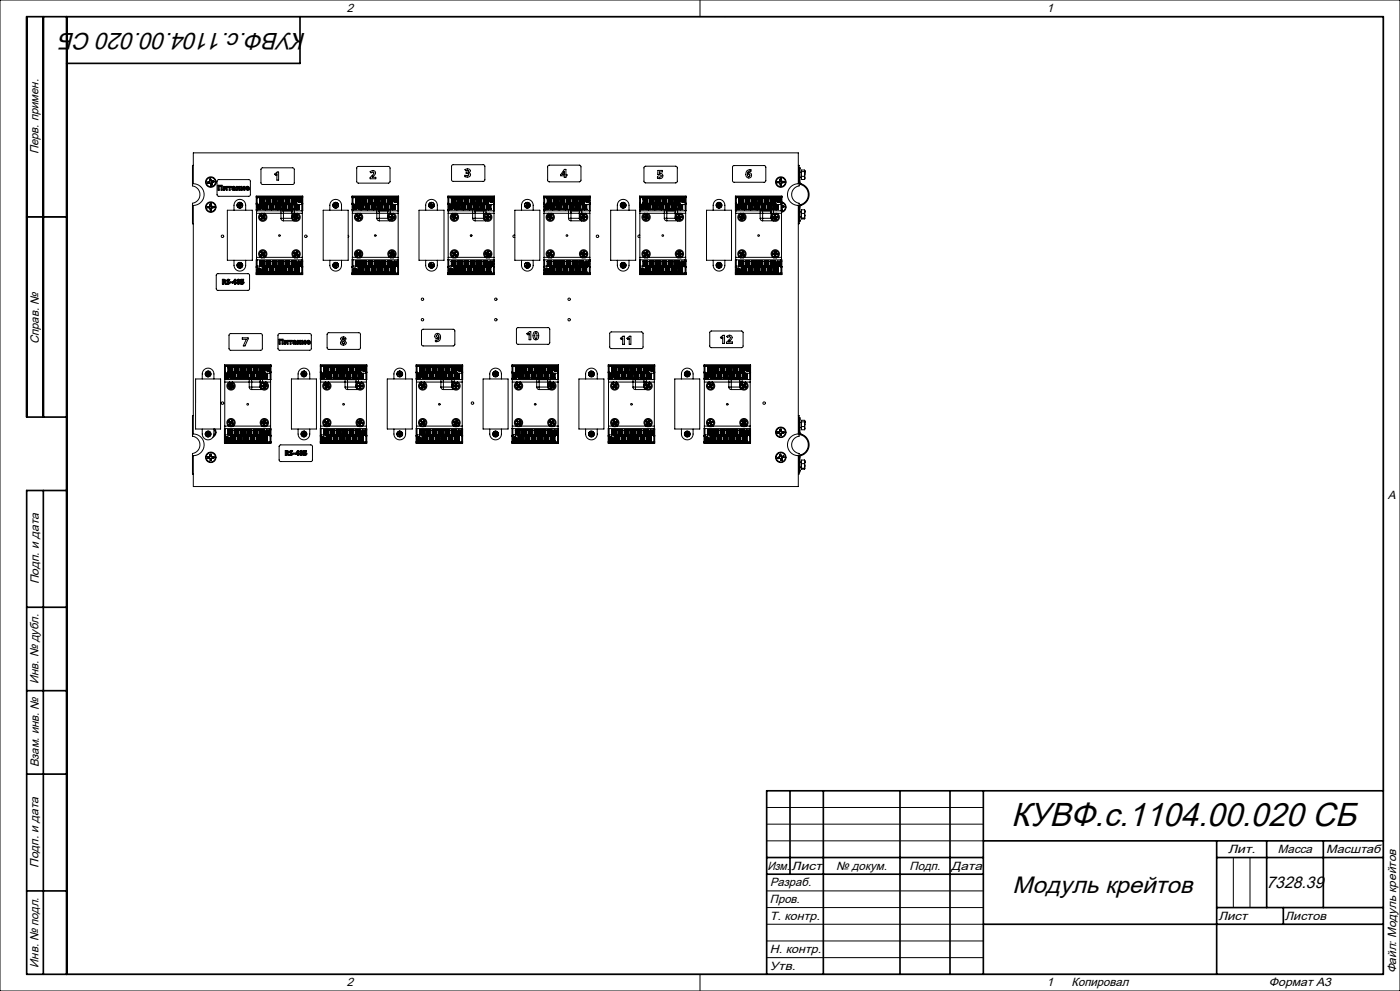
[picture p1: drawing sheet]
<svg xmlns="http://www.w3.org/2000/svg" width="420mm" height="297mm" viewBox="0 0 420 297" stroke-linecap="round" stroke-linejoin="round" font-family="sans-serif">
<defs><g id="words">
<text font-size="10" x="303.4" y="247.6">КУВФ.с.1104.00.020 СБ</text>
<g font-size="7.1">
<text x="91.9" y="9.8" transform="rotate(-180 91.9 9.8)">КУВФ.с.1104.00.020 СБ</text>
<text x="303.8" y="267.8">Модуль крейтов</text>
</g>
<text font-size="5" x="380" y="266">7328.39</text>
<g font-size="3.6">
<text x="104" y="3.6">2</text>
<text x="314" y="3.6">1</text>
<text x="11.6" y="46.3" transform="rotate(-90 11.6 46.3)">Перв. примен.</text>
<text x="11.6" y="103.2" transform="rotate(-90 11.6 103.2)">Справ. №</text>
<text x="416.4" y="149.6">A</text>
<text x="11.6" y="175.1" transform="rotate(-90 11.6 175.1)">Подп. и дата</text>
<text x="11.6" y="205" transform="rotate(-90 11.6 205)">Инв. № дубл.</text>
<text x="11.6" y="230" transform="rotate(-90 11.6 230)">Взам. инв. №</text>
<text x="368.4" y="255.6">Лит.</text>
<text x="383.4" y="255.6">Масса</text>
<text x="397.8" y="255.6">Масштаб</text>
<text x="11.6" y="260.1" transform="rotate(-90 11.6 260.1)">Подп. и дата</text>
<text x="230.2" y="260.6">Изм.</text>
<text x="237.5" y="260.6">Лист</text>
<text x="250.9" y="260.6">№ докум.</text>
<text x="272.9" y="260.6">Подп.</text>
<text x="285.4" y="260.6">Дата</text>
<text x="231" y="265.6">Разраб.</text>
<text x="231" y="275.6">Т. контр.</text>
<text x="231" y="270.6">Пров.</text>
<text x="365.5" y="275.6">Лист</text>
<text x="385.5" y="275.6">Листов</text>
<text x="231" y="285.6">Н. контр.</text>
<text x="11.6" y="290" transform="rotate(-90 11.6 290)">Инв. № подл.</text>
<text x="231" y="290.6">Утв.</text>
<text x="418.9" y="291.8" transform="rotate(-90 418.9 291.8)">Файл: Модуль крейтов</text>
<text x="104" y="295.6">2</text>
<text x="314" y="295.6">1</text>
<text x="321.5" y="295.6">Копировал</text>
<text x="380.7" y="295.6">Формат А3</text>
</g>
</g></defs>
<g fill="none" stroke="#000" stroke-width=".3">
<path d="M0 0h420v297h-420zM20 5h395v287h-395zM210 0v5M217.5 5h.1M58 49.6h-.3v6.1a2.62 2.62 0 0 1 2.3 2.6 2.62 2.62 0 0 1-2.3 2.6v6.2h.3M58 45.8h181.5v9.3a3.2 3.2 0 0 0-3.3 3.2 3.2 3.2 0 0 0 3.3 3.3v68.5a3.2 3.2 0 0 0-3.3 3.2 3.2 3.2 0 0 0 3.3 3.3v9.2h-181.5v-9.2a3.2 3.2 0 0 0 3.2-3.3 3.2 3.2 0 0 0-3.2-3.2v-68.5a3.2 3.2 0 0 0 3.2-3.3 3.2 3.2 0 0 0-3.2-3.2zM62.3 54.6l.1 .4M62.3 54.6h.1M62.4 54.9v.1M62.7 54.5l-.4 .1M62.7 54.5h.1M62.8 54.8l.3 .1"/>
<path d="M62.8 54.8v.1M62.8 54.8l-.4 .1M62.8 54.9h.2M62.8 54.9l-.4 .1M62.9 53.7v.4M62.9 53.7h.1M62.9 53.7l.1 .4M62.9 54.4l-.2 .1M62.9 54.4h.1M62.9 54.1v.3M63 54.1l-.1 .3M63 54.1h-.1"/>
<path d="M63 54.9l.2 .2M63.1 54.9h-.1M63.1 54.9l.1 .2M63.2 55.1l.1 .4M63.2 53.7h-.3M63.2 53.6l-.3 .1M63.2 53.6l.1 .4M63.2 53.6v.1M63.2 55.1h.1M63.3 54l.1 .3M63.3 55.5h.1M63.3 54l.2 .2"/>
<path d="M63.3 54h.1M63.4 54.3h.3M63.5 54.2l.2 .1M63.5 54.2l-.1 .1M63.5 54.7v.3M63.5 54.7l.1 .1M63.5 55l.1 .4M63.5 55h.1M63.6 54.8l-.1 .2M63.6 55.4h.1M63.6 55.4l-.3 .1M63.7 54.3h.1"/>
<path d="M63.8 54.6h.1M63.8 54.6l-.3 .1M63.8 54.6l-.2 .2M64.1 54.2l-.4 .1M64.1 54.2l.1 .3M64.1 54.2h.1M64.1 54.5h.1M64.2 54.5l-.4 .1M65.3 54l9.5-.1 .3 .4v4.2l-.5 .3h-9.2l-.3-.5zM65.5 55.5h1.1v1.5h-.3v-1.2h-.5v1.2h-.3zM67 55.9h.3v.8l.5-.8h.4v1.1h-.3v-.8l-.6 .8h-.3zM68.4 55.9h1v.2h-.3v.9h-.4v-.9h-.3z"/>
<path d="M69.9 56.5h.4l-.2 .3zM70.3 56.3l-.6 .1a.38 .38 0 0 0 0 .6 .38 .38 0 0 0 .6-.2M70.3 56.2l-.6-.3 .8 .1 .1 1-.3-.2M70.3 56.2v.1M70.3 56.8h.1M70.9 55.9h.3v.4h.4v-.4h.4v1.1h-.4v-.5h-.4v.5h-.3zM72.3 55.9h.3v.8l.5-.8h.4v1.1h-.3v-.8l-.5 .8h-.4zM73.9 56l.4-.2 .4 .2 .1 .5h-.8l.2 .3 .5-.1a.56 .56 0 0 1-.9 .2 .56 .56 0 0 1 .1-.9zM74.1 56.1h.2l.2 .2h-.5zM76.9 59.3l12.2 .1M76.9 59h13.9M77.1 59.3v1.9"/>
<path d="M77.9 59.6l.1 1.2M77.9 59.5h1.4v1.5h-1.4zM77.9 59.6h.3M78.2 59.5h-.1M78.2 59.8l-.1 .5 .1 .3M78.2 59.6v1.4M78.2 59.5v.1M78.2 59.7l-.2 .2M78.2 59.6h.8M78.4 50.4l9.6-.1 .3 .5-.1 4.2-.4 .3h-9.2l-.3-.5zM78.5 59.5h-.1M78.5 59.5h.2"/>
<path d="M78.7 59.5h.1M78.8 59.5h.1M79 59.8l.2 .3-.2 .5M79 59.6v1.4M79 59.5v.1M79 59.6h.3M79 59.7l.2 .1M79.1 59.5h.1M79.3 59.5v.1M79.3 59.6l-.1 1.2M79.8 59.5h1.4v1.5h-1.4zM79.8 59.6l.1 1.2"/>
<path d="M79.8 59.6h.3M80.1 59.5h-.1M80.1 59.8l-.1 .5 .1 .3M80.1 59.6v1.4M80.1 59.5v.1M80.1 59.7l-.2 .2M80.1 59.6h.8M80.4 59.5h-.1M80.4 59.5h.1M80.4 59.5h.2M80.6 59.5h.1M80.7 59.5h.1"/>
<path d="M80.9 59.8l.2 .3-.2 .5M80.9 59.5v.1M80.9 59.6h.3M80.9 59.6v.6M80.9 59.7l.2 .1M81 59.5h.1M81.2 59.6l-.1 1.2M81.7 59.5h1.4v1.5h-1.4zM81.7 59.6l.1 1.2M81.7 59.6h.3M81.7 59.5v.1M82 59.5h-.1"/>
<path d="M82 59.8l-.1 .5 .1 .3M82 59.6v1.4M82 59.5v.1M82 59.7l-.2 .2M82 59.6h.8M82.3 59.5h-.1M82.3 59.5h.1M82.3 59.5h.2M82.4 52.2l.8-.6h.4v2.4h-.5v-1.9l-.5 .4zM82.6 59.5h.1M82.8 59.8l.2 .3-.2 .5M82.8 59.6v1.4"/>
<path d="M82.8 59.5v.1M82.8 59.6h.3M82.8 59.7l.2 .1M82.9 59.5h.1M83.1 59.6l-.1 1.2M83.6 59.6l.1 1.2M83.6 59.5h1.4v1.5h-1.4zM83.6 59.6h.4M83.9 59.5h-.1M84 59.8l-.2 .5 .2 .3M84 59.6v1.4M84 59.5v.1"/>
<path d="M84 59.7l-.3 .2M84 59.6h.7M84.2 59.5h-.1M84.2 59.5h.1M84.2 59.5h.2M84.4 59.5h.1M84.5 59.5h.1M84.7 59.8l.2 .3-.2 .5M84.7 59.6v1.4M84.7 59.5v.1M84.7 59.6h.3M84.7 59.7l.2 .1"/>
<path d="M84.8 59.5h.1M85 59.6l-.1 1.2M85.5 59.6l.1 1.2M85.5 59.5h1.4v1.5h-1.4zM85.5 59.6h.4M85.8 59.5h-.1M85.9 59.8l-.2 .5 .2 .3M85.9 59.6v1.4M85.9 59.5v.1M85.9 59.7l-.3 .2M85.9 59.6h.7M86.1 59.5h.1"/>
<path d="M86.1 59.5h.3M86.1 59.5h.2M86.4 59.5h.1M86.6 59.8l.2 .3-.2 .5M86.6 59.6v1.4M86.6 59.5v.1M86.6 59.6h.3M86.6 59.7l.2 .1M86.7 59.5h.1M86.9 59.6l-.1 1.2M87.4 59.5h1.4v1.5h-1.4zM87.4 59.6l.1 1.2"/>
<path d="M87.4 59.6h.4M87.7 59.5h.1M87.8 59.8l-.2 .5 .2 .3M87.8 59.6v1.4M87.8 59.5v.1M87.8 59.7l-.3 .2M87.8 59.6h.7M88 59.5h.1M88 59.5h.2M88 59.5h.3M88.3 59.5h.1M88.5 59.8l.2 .3-.2 .5"/>
<path d="M88.5 59.6v1.4M88.5 59.5v.1M88.5 59.6h.3M88.5 59.7l.2 .1M88.6 59.5h.1M88.8 59.5v.1M88.8 59.6l-.1 1.2M89.1 59.4v1.9h-.1M89.5 59.9v.2M89.5 59.9l.2 .1M89.5 59.9l.1 .1M89.6 60v.1"/>
<path d="M89.6 60h.1M89.8 59.9h.1M89.9 59.9l-.2 .1M89.9 59.6h.2M89.9 59.6v.2M89.9 59.8l-.1 .1M89.9 59.8h.1M89.9 59.6v.1M89.9 59.7h.1M89.9 59.7v.1M89.9 59.8v.1M90 59.7v.1"/>
<path d="M90 59.8l.1 .1M90.1 59.6v.2M90.1 59.8h-.1M90.1 59.8v.1M90.1 59.6l-.1 .1M90.1 59.9l.1 .1M90.1 59.9h.1M90.2 60h.1M90.2 59.9h.2M90.2 59.9v.1M90.3 60v.1M90.4 59.9v.2"/>
<path d="M90.4 59.9l-.1 .1M90.8 59.3l-1.7 .1M105.6 59.3l12.2 .1M105.6 59h14M105.9 59.3v1.9M106.6 59.6l.2 1.2M106.6 59.5h1.5v1.5h-1.5zM106.6 59.6h.4M106.9 59.5h.1M107 59.8l-.2 .5 .2 .3M107 59.5v.1M107 59.6v.6"/>
<path d="M107 59.7l-.2 .2M107 59.6h.7M107.2 50l9.5-.1 .3 .5v4.2l-.5 .3-9.2-.1-.3-.4zM107.2 59.5h.1M107.2 59.5h.3M107.5 59.5h.1M107.7 59.8l.2 .3-.2 .5M107.7 59.6v1.4M107.7 59.5v.1M107.7 59.6h.4M107.8 59.7l.2 .1M107.8 59.5h.1"/>
<path d="M108.1 59.6l-.2 1.2M108.6 59.5h1.4v1.5h-1.4zM108.6 59.6l.1 1.2M108.6 59.6h.3M108.6 59.5v.1M108.8 59.5h.1M108.9 59.8l-.2 .5 .2 .3M108.9 59.6v1.4M108.9 59.5v.1M108.9 59.7l-.2 .2M108.9 59.6h.7M109.1 59.5h.1"/>
<path d="M109.1 59.5h.3M109.2 59.5h.2M109.4 59.5h.1M109.6 59.8l.2 .3-.2 .5M109.6 59.6v1.4M109.6 59.5v.1M109.6 59.6h.4M109.7 59.7l.2 .1M109.7 59.5h.1M110 59.6l-.1 1.2M110.5 59.6l.1 1.2M110.5 59.5h1.4v1.5h-1.4z"/>
<path d="M110.5 59.6h.3M110.7 59.5h.1M110.8 59.8l-.2 .5 .2 .3M110.8 59.6v1.4M110.8 59.5v.1M110.8 59.7l-.2 .2M110.8 59.6h.7M111 59.5h.1M111 51.5a1.01 1.01 0 0 1 1.6 0 1.46 1.46 0 0 1-.9 1.6h1v.5h-1.7v-.4l1.2-1.4-.3-.2-.6 .2zM111 59.5h.3M111.1 59.5h.2M111.3 59.5h.1"/>
<path d="M111.5 59.8l.2 .3-.2 .5M111.5 59.6v1.4M111.5 59.5v.1M111.5 59.6h.4M111.6 59.7l.2 .1M111.6 59.5h.1M111.7 53.1h.1M111.9 59.6l-.1 1.2M112.4 59.5h1.4v1.5h-1.4zM112.4 59.6l.1 1.2M112.4 59.6h.3M112.6 59.5h.1"/>
<path d="M112.7 59.8l-.2 .5 .2 .3M112.7 59.6v1.4M112.7 59.5v.1M112.7 59.7l-.2 .2M112.7 59.6h.8M112.9 59.5h.1M113 59.5h.1M113 59.5h.2M113.2 59.5h.1M113.5 59.8l.1 .3-.1 .5M113.5 59.6v1.4M113.5 59.5v.1"/>
<path d="M113.5 59.6h.3M113.5 59.7l.2 .1M113.5 59.5h.1M113.8 59.6l-.1 1.2M114.3 59.6l.1 1.2M114.3 59.5h1.4v1.5h-1.4zM114.3 59.6h.3M114.5 59.5h.1M114.6 59.8l-.2 .5 .2 .3M114.6 59.6v1.4M114.6 59.5v.1M114.6 59.7l-.2 .2"/>
<path d="M114.6 59.6h.8M114.8 59.5h.1M114.9 59.5h.2M115.1 59.5h.1M115.4 59.8l.1 .3-.1 .5M115.4 59.6v1.4M115.4 59.5v.1M115.4 59.6h.3M115.4 59.7l.2 .1M115.4 59.5h.1M115.7 59.5v.1M115.7 59.6l-.1 1.2"/>
<path d="M116.2 59.5h1.4v1.5h-1.4zM116.2 59.6l.1 1.2M116.2 59.6h.3M116.4 59.5h.1M116.5 59.8l-.2 .5 .2 .3M116.5 59.5v.1M116.5 59.6v.6M116.5 59.7l-.2 .2M116.5 59.6h.8M116.7 59.5h.1M116.8 59.5h.1M116.8 59.5h.2"/>
<path d="M117 59.5h.1M117.3 59.8l.1 .3-.1 .5M117.3 59.6v1.4M117.3 59.5v.1M117.3 59.6h.3M117.3 59.7l.2 .1M117.3 59.5h.1M117.6 59.6l-.1 1.2M117.8 59.4v1.9h.2M118.3 59.9v.2M118.3 59.9l.2 .1M118.3 59.9l.1 .1"/>
<path d="M118.4 60v.1M118.4 60h.1M118.6 59.9l-.1 .1M118.6 59.6h.2M118.6 59.6l.1 .2M118.6 59.8v.1M118.6 59.8h.1M118.7 59.8l-.1 .1M118.8 59.8v.1M118.8 59.6v.2M118.8 59.8h.1M118.8 59.9l.2 .1"/>
<path d="M119 60h.1M119.1 60v.1M119.2 59.9v.2M119.2 59.9l-.2 .1M119.2 59.9l-.1 .1M119.6 59.3l-1.8 .1M134.4 59.3l12.2 .1M134.4 59h13.9M134.6 59.3v1.9M135.4 59.6l.1 1.2M135.4 59.5h1.4v1.5h-1.4zM135.4 59.6h.3"/>
<path d="M135.6 49.5l9.6-.1 .3 .5-.1 4.1-.4 .4-9.2-.1-.3-.4zM135.7 59.5h-.1M135.7 59.8l-.1 .5 .1 .3M135.7 59.6v1.4M135.7 59.5v.1M135.7 59.7l-.2 .2M135.7 59.6h.8M136 59.5h-.1M136 59.5h.1M136 59.5h.2M136.2 59.5h.1M136.3 59.5h.1"/>
<path d="M136.5 59.8l.2 .3-.2 .5M136.5 59.6v1.4M136.5 59.5v.1M136.5 59.6h.3M136.5 59.7l.2 .1M136.6 59.5h.1M136.8 59.6l-.1 1.2M137.3 59.5h1.4v1.5h-1.4zM137.3 59.6l.1 1.2M137.3 59.6h.3M137.6 59.5h-.1M137.6 59.8l-.1 .5 .1 .3"/>
<path d="M137.6 59.6v1.4M137.6 59.5v.1M137.6 59.7l-.2 .2M137.6 59.6h.8M137.9 59.5h-.1M137.9 59.5h.1M137.9 59.5h.2M138.1 59.5h.1M138.2 59.5h.1M138.4 59.8l.2 .3-.2 .5M138.4 59.6v1.4M138.4 59.5v.1"/>
<path d="M138.4 59.6h.3M138.4 59.7l.2 .1M138.5 59.5h.1M138.7 59.6l-.1 1.2M139.2 59.6l.1 1.2M139.2 59.5h1.4v1.5h-1.4zM139.2 59.6h.3M139.5 59.5h-.1M139.5 50.8l.4-.2a.68 .68 0 0 1 1.1 .2 .68 .68 0 0 1-.4 1 .69 .69 0 0 1 .6 .9 .69 .69 0 0 1-1 .4l-.7-.1v-.5l1 .1 .1-.5-.7-.1v-.4l.6-.1 .1-.3-.4-.2-.5 .2zM139.5 59.8l-.1 .5 .1 .3M139.5 59.6v1.4M139.5 59.5v.1"/>
<path d="M139.5 59.7l-.2 .2M139.5 59.6h.8M139.8 59.5h-.1M139.8 59.5h.1M139.8 59.5h.2M140 59.5h.1M140.1 59.5h.1M140.3 59.8l.2 .3-.2 .5M140.3 59.6v1.4M140.3 59.5v.1M140.3 59.6h.3M140.3 59.7l.2 .1"/>
<path d="M140.4 59.5h.1M140.6 51.8h.1M140.6 59.6l-.1 1.2M141.1 59.6l.1 1.2M141.1 59.5h1.4v1.5h-1.4zM141.1 59.6h.4M141.4 59.5h-.1M141.5 59.8l-.2 .5 .2 .3M141.5 59.6v1.4M141.5 59.5v.1M141.5 59.7l-.3 .2M141.5 59.6h.7"/>
<path d="M141.7 59.5h-.1M141.7 59.5h.2M141.9 59.5h.1M142 59.5h.1M142.2 59.8l.2 .3-.2 .5M142.2 59.6v1.4M142.2 59.5v.1M142.2 59.6h.3M142.2 59.7l.2 .1M142.3 59.5h.1M142.5 59.6l-.1 1.2M143 59.6l.1 1.2"/>
<path d="M143 59.5h1.4v1.5h-1.4zM143 59.6h.4M143.3 59.5h-.1M143.4 59.8l-.2 .5 .2 .3M143.4 59.6v1.4M143.4 59.5v.1M143.4 59.7l-.3 .2M143.4 59.6h.7M143.6 59.5h.1M143.6 59.5h.3M143.6 59.5h.2M143.9 59.5h.1"/>
<path d="M144.1 59.8l.2 .3-.2 .5M144.1 59.6v1.4M144.1 59.5v.1M144.1 59.6h.3M144.1 59.7l.2 .1M144.2 59.5h.1M144.4 59.6l-.1 1.2M144.9 59.5h1.4v1.5h-1.4zM144.9 59.6l.1 1.2M144.9 59.6h.4M145.2 59.5h.1M145.3 59.8l-.2 .5 .2 .3"/>
<path d="M145.3 59.6v1.4M145.3 59.5v.1M145.3 59.7l-.3 .2M145.3 59.6h.7M145.5 59.5h.1M145.5 59.5h.3M145.5 59.5h.2M145.8 59.5h.1M146 59.8l.2 .3-.2 .5M146 59.6v1.4M146 59.5v.1M146 59.6h.3"/>
<path d="M146 59.7l.2 .1M146.1 59.5h.1M146.3 59.6l-.1 1.2M146.6 59.4v1.9M147 59.9v.2M147 59.9h.2M147 59.9l.1 .1M147.1 60v.1M147.1 60h.1M147.2 59.9v.1M147.3 59.9h.1M147.3 59.9h-.1"/>
<path d="M147.4 59.9l-.2 .1M147.4 59.6h.2M147.4 59.8l-.1 .1M147.4 59.6v.2M147.4 59.6v.1M147.4 59.8h.1M147.4 59.7h.1M147.4 59.8v.1M147.4 59.7v.1M147.5 59.7v.1M147.5 59.8l.1 .1M147.6 59.6l-.1 .1"/>
<path d="M147.6 59.6v.2M147.6 59.8v.1M147.6 59.8h-.1M147.6 59.9l.1 .1M147.6 59.9h.1M147.7 60h.1M147.7 59.9h.2M147.7 59.9v.1M147.8 60v.1M147.9 59.9v.2M147.9 59.9l-.1 .1M148.3 59.3l-1.7 .1"/>
<path d="M163.1 59.3l12.2 .1M163.1 59h14M163.4 59.3v1.9M164.1 59.6l.2 1.2M164.1 59.5h1.5v1.5h-1.5zM164.1 59.6h.4M164.4 59.5h.1M164.4 49.6l9.6-.1 .3 .5v4.2l-.5 .3h-9.2l-.3-.5zM164.5 59.8l-.2 .5 .2 .3M164.5 59.6v1.4M164.5 59.5v.1M164.5 59.7l-.2 .2"/>
<path d="M164.5 59.6h.7M164.7 59.5h.1M164.7 59.5h.3M165 59.5h.1M165.2 59.8l.2 .3-.2 .5M165.2 59.6v1.4M165.2 59.5v.1M165.2 59.6h.4M165.3 59.7l.2 .1M165.3 59.5h.1M165.6 59.5v.1M165.6 59.6l-.2 1.2"/>
<path d="M166.1 59.5h1.4v1.5h-1.4zM166.1 59.6l.1 1.2M166.1 59.6h.3M166.3 59.5h.1M166.4 59.8l-.2 .5 .2 .3M166.4 59.6v1.4M166.4 59.5v.1M166.4 59.7l-.2 .2M166.4 59.6h.7M166.6 59.5h.1M166.6 59.5h.3M166.7 59.5h.2"/>
<path d="M166.9 59.5h.1M167.1 59.8l.2 .3-.2 .5M167.1 59.5v.1M167.1 59.6h.4M167.1 59.6v.6M167.2 59.7l.2 .1M167.2 59.5h.1M167.5 59.6l-.1 1.2M168 59.6l.1 1.2M168 59.5h1.4v1.5h-1.4zM168 59.6h.3M168 59.5v.1"/>
<path d="M168.2 59.5h.1M168.3 59.8l-.2 .5 .2 .3M168.3 59.6v1.4M168.3 59.5v.1M168.3 59.7l-.2 .2M168.3 59.6h.7M168.5 59.5h.1M168.5 59.5h.3M168.6 59.5h.2M168.8 59.5h.1M169 59.8l.2 .3-.2 .5M169 59.6v1.4"/>
<path d="M169 59.5v.1M169 59.6h.4M169.1 59.7l.2 .1M169.1 59.5h.1M169.3 51.3v1h-.6zM169.3 51.3h.1M169.3 50.8h.5v1.5h.3v.4h-.3v.5h-.5v-.5h-1.1v-.4zM169.4 59.6l-.1 1.2M169.9 59.5h1.4v1.5h-1.4zM169.9 59.6l.1 1.2M169.9 59.6h.3M170.1 59.5h.1"/>
<path d="M170.2 59.8l-.2 .5 .2 .3M170.2 59.6v1.4M170.2 59.5v.1M170.2 59.7l-.2 .2M170.2 59.6h.8M170.4 59.5h.1M170.5 59.5h.1M170.5 59.5h.2M170.7 59.5h.1M171 59.8l.1 .3-.1 .5M171 59.6v1.4M171 59.5v.1"/>
<path d="M171 59.6h.3M171 59.7l.2 .1M171 59.5h.1M171.3 59.6l-.1 1.2M171.8 59.6l.1 1.2M171.8 59.5h1.4v1.5h-1.4zM171.8 59.6h.3M172 59.5h.1M172.1 59.8l-.2 .5 .2 .3M172.1 59.6v1.4M172.1 59.5v.1M172.1 59.7l-.2 .2"/>
<path d="M172.1 59.6h.8M172.3 59.5h.1M172.4 59.5h.1M172.4 59.5h.2M172.6 59.5h.1M172.9 59.8l.1 .3-.1 .5M172.9 59.6v1.4M172.9 59.5v.1M172.9 59.6h.3M172.9 59.7l.2 .1M172.9 59.5h.1M173.2 59.6l-.1 1.2"/>
<path d="M173.7 59.5h1.4v1.5h-1.4zM173.7 59.6l.1 1.2M173.7 59.6h.3M173.9 59.5h.1M174 59.8l-.2 .5 .2 .3M174 59.6v1.4M174 59.5v.1M174 59.7l-.2 .2M174 59.6h.8M174.2 59.5h.1M174.3 59.5h.2M174.5 59.5h.1"/>
<path d="M174.8 59.8l.1 .3-.1 .5M174.8 59.6v1.4M174.8 59.5v.1M174.8 59.6h.3M174.8 59.7l.2 .1M174.8 59.5h.1M175.1 59.5v.1M175.1 59.6l-.1 1.2M175.3 59.4l.1 1.9h-.2M175.8 59.9v.2M175.8 59.9l.1 .1M175.8 59.9h.2"/>
<path d="M175.9 60v.1M175.9 60h.1M176 59.9v.1M176.1 59.9h.1M176.1 59.9h-.1M176.1 59.9l-.1 .1M176.1 59.6h.2M176.1 59.6l.1 .2M176.1 59.6l.1 .1M176.2 59.7h.1M176.2 59.8l-.1 .1M176.2 59.7v.1"/>
<path d="M176.3 59.8v.1M176.3 59.7v.1M176.3 59.8h.1M176.3 59.6v.1M176.3 59.6v.2M176.3 59.9l.2 .1M176.5 60h.1M176.6 60v.1M176.7 59.9v.2M176.7 59.9l-.2 .1M176.7 59.9l-.1 .1M177.1 59.3l-1.8 .1"/>
<path d="M191.9 59.3l12.2 .1M191.9 59h13.9M192.1 59.3v1.9M192.9 59.5h1.4v1.5h-1.4zM192.9 59.6l.1 1.2M192.9 59.6h.3M193.2 59.5h-.1M193.2 59.8l-.1 .5 .1 .3M193.2 59.5v.1M193.2 59.6v.6M193.2 59.7l-.2 .2M193.2 59.6h.8"/>
<path d="M193.3 50l9.6-.1 .3 .4-.1 4.2-.4 .3h-9.2l-.3-.5zM193.5 59.5h-.1M193.5 59.5h.1M193.5 59.5h.2M193.7 59.5h.1M193.8 59.5h.1M194 59.8l.2 .3-.2 .5M194 59.6v1.4M194 59.5v.1M194 59.6h.3M194 59.7l.2 .1M194.1 59.5h.1"/>
<path d="M194.3 59.6l-.1 1.2M194.8 59.6l.1 1.2M194.8 59.5h1.4v1.5h-1.4zM194.8 59.6h.3M194.8 59.5v.1M195.1 59.5h-.1M195.1 59.8l-.1 .5 .1 .3M195.1 59.6v1.4M195.1 59.5v.1M195.1 59.7l-.2 .2M195.1 59.6h.8M195.4 59.5h-.1"/>
<path d="M195.4 59.5h.1M195.4 59.5h.2M195.7 59.5h.1M195.9 59.8l.2 .3-.2 .5M195.9 59.6v1.4M195.9 59.5v.1M195.9 59.6h.3M195.9 59.7l.2 .1M196 59.5h.1M196.2 59.6l-.1 1.2M196.7 59.6l.1 1.2M196.7 59.5h1.4v1.5h-1.4z"/>
<path d="M196.7 59.6h.3M197 59.5h-.1M197 59.8l-.1 .5 .1 .3M197 59.6v1.4M197 59.5v.1M197 59.7l-.2 .2M197 59.6h.8M197.3 59.5h-.1M197.3 59.5h.1M197.3 59.5h.2M197.4 51.1h1.3v.4h-.9v.5a.82 .82 0 0 1 1.1 .7 .82 .82 0 0 1-1 .8l-.7-.1v-.4l.9 .1 .2-.5-1-.3zM197.5 59.5h.1"/>
<path d="M197.6 59.5h.1M197.8 59.8l.2 .3-.2 .5M197.8 59.6v1.4M197.8 59.5v.1M197.8 59.6h.3M197.8 59.7l.2 .1M197.9 59.5h.1M198.1 59.6l-.1 1.2M198.6 59.5h1.4v1.5h-1.4zM198.6 59.6l.1 1.2M198.6 59.6h.4M198.9 59.5h-.1"/>
<path d="M199 59.8l-.2 .5 .2 .3M199 59.6v1.4M199 59.5v.1M199 59.7l-.3 .2M199 59.6h.7M199.2 59.5h-.1M199.2 59.5h.1M199.2 59.5h.2M199.4 59.5h.1M199.5 59.5h.1M199.7 59.8l.2 .3-.2 .5M199.7 59.6v1.4"/>
<path d="M199.7 59.5v.1M199.7 59.6h.3M199.7 59.7l.2 .1M199.8 59.5h.1M200 59.6l-.1 1.2M200.5 59.6l.1 1.2M200.5 59.5h1.4v1.5h-1.4zM200.5 59.6h.4M200.8 59.5h-.1M200.9 59.8l-.2 .5 .2 .3M200.9 59.6v1.4M200.9 59.5v.1"/>
<path d="M200.9 59.7l-.3 .2M200.9 59.6h.7M201.1 59.5h.1M201.1 59.5h.2M201.1 59.5h.3M201.4 59.5h.1M201.6 59.8l.2 .3-.2 .5M201.6 59.6v1.4M201.6 59.5v.1M201.6 59.6h.3M201.6 59.7l.2 .1M201.7 59.5h.1"/>
<path d="M201.9 59.5v.1M201.9 59.6l-.1 1.2M202.4 59.5h1.4v1.5h-1.4zM202.4 59.6l.1 1.2M202.4 59.6h.4M202.7 59.5h.1M202.8 59.8l-.2 .5 .2 .3M202.8 59.5v.1M202.8 59.6v.6M202.8 59.7l-.3 .2M202.8 59.6h.7M203 59.5h.1"/>
<path d="M203 59.5h.3M203 59.5h.2M203.3 59.5h.1M203.5 59.8l.2 .3-.2 .5M203.5 59.6v1.4M203.5 59.5v.1M203.5 59.6h.3M203.5 59.7l.2 .1M203.6 59.5h.1M203.8 59.6l-.1 1.2M204.1 59.4l-.1 1.9h.2M204.5 59.9v.2"/>
<path d="M204.5 59.9h.2M204.5 59.9l.1 .1M204.6 60v.1M204.6 60h.1M204.7 59.9v.1M204.9 59.9h-.2M204.9 59.9l-.2 .1M204.9 59.6h.2M204.9 59.6v.2M204.9 59.8h.1M204.9 59.8v.1M205 59.8l.1 .1"/>
<path d="M205.1 59.6l-.1 .2M205.1 59.8h-.1M205.1 59.9h.1M205.1 59.9l.1 .1M205.2 60h.1M205.2 59.9h.2M205.2 59.9v.1M205.3 60v.1M205.4 59.9v.2M205.4 59.9l-.1 .1M205.8 59.3l-1.7 .1M219.9 49.8l9.5-.1 .3 .4v4.2l-.5 .3h-9.1l-.4-.5z"/>
<path d="M220.6 59.3l12.2 .1M220.6 59h14M220.9 59.3v1.9M221.6 59.5h1.5v1.5h-1.5zM221.6 59.6l.2 1.2M221.6 59.6h.4M221.9 59.5h.1M222 59.8l-.2 .5 .2 .3M222 59.6v1.4M222 59.5v.1M222 59.7l-.2 .2M222 59.6h.7"/>
<path d="M222.2 59.5h.1M222.2 59.5h.3M222.5 59.5h.1M222.7 59.8l.2 .3-.2 .5M222.7 59.6v1.4M222.7 59.5v.1M222.7 59.6h.4M222.8 59.7l.2 .1M222.8 59.5h.1M223.1 59.6l-.2 1.2M223.6 59.6l.1 1.2M223.6 59.5h1.4v1.5h-1.4z"/>
<path d="M223.6 59.6h.3M223.8 59.5h.1M223.9 59.8l-.2 .5 .2 .3M223.9 59.6v1.4M223.9 59.5v.1M223.9 59.7l-.2 .2M223.9 59.6h.7M224.1 51.2l1.2-.3v.4h-.3a.65 .65 0 0 0-.8 .7 .8 .8 0 0 1 1.1 .1 .8 .8 0 0 1 0 1.1 .8 .8 0 0 1-1.1 .1l-.5-1zM224.1 59.5h.1M224.1 59.5h.3M224.2 59.5h.2M224.2 52h.1"/>
<path d="M224.4 59.5h.1M224.6 59.8l.2 .3-.2 .5M224.6 59.6v1.4M224.6 59.5v.1M224.6 59.7l.3 .1M224.6 59.6h.4M224.7 59.5h.1M225 59.6l-.1 1.2M225.5 59.6l.1 1.2M225.5 59.5h1.4v1.5h-1.4zM225.5 59.6h.3M225.7 59.5h.1"/>
<path d="M225.8 59.8l-.2 .5 .2 .3M225.8 59.6v1.4M225.8 59.5v.1M225.8 59.7l-.2 .2M225.8 59.6h.7M226 59.5h.1M226 59.5h.3M226.1 59.5h.2M226.3 59.5h.1M226.5 59.8l.2 .3-.2 .5M226.5 59.6v1.4M226.5 59.5v.1"/>
<path d="M226.5 59.7l.3 .1M226.5 59.6h.4M226.6 59.5h.1M226.9 59.6l-.1 1.2M227.4 59.5h1.4v1.5h-1.4zM227.4 59.6l.1 1.2M227.4 59.6h.3M227.6 59.5h.1M227.7 59.8l-.2 .5 .2 .3M227.7 59.6v1.4M227.7 59.5v.1M227.7 59.7l-.2 .2"/>
<path d="M227.7 59.6h.8M227.9 59.5h.1M228 59.5h.2M228.2 59.5h.1M228.5 59.8l.1 .3-.1 .5M228.5 59.6v1.4M228.5 59.5v.1M228.5 59.7l.2 .1M228.5 59.6h.3M228.5 59.5h.1M228.8 59.5v.1M228.8 59.6l-.1 1.2"/>
<path d="M229.3 59.6l.1 1.2M229.3 59.5h1.4v1.5h-1.4zM229.3 59.6h.3M229.5 59.5h.1M229.6 59.8l-.2 .5 .2 .3M229.6 59.6v1.4M229.6 59.5v.1M229.6 59.7l-.2 .2M229.6 59.6h.8M229.8 59.5h.1M229.9 59.5h.1M229.9 59.5h.2"/>
<path d="M230.1 59.5h.1M230.4 59.8l.1 .3-.1 .5M230.4 59.6v1.4M230.4 59.5v.1M230.4 59.7l.2 .1M230.4 59.6h.3M230.4 59.5h.1M230.7 59.6l-.1 1.2M231.2 59.6l.1 1.2M231.2 59.5h1.4v1.5h-1.4zM231.2 59.6h.3M231.4 59.5h.1"/>
<path d="M231.5 59.8l-.2 .5 .2 .3M231.5 59.6v1.4M231.5 59.5v.1M231.5 59.7l-.2 .2M231.5 59.6h.8M231.7 59.5h.1M231.8 59.5h.1M231.8 59.5h.2M232 59.5h.1M232.3 59.8l.1 .3-.1 .5M232.3 59.6v1.4M232.3 59.5v.1"/>
<path d="M232.3 59.6h.3M232.3 59.7l.2 .1M232.3 59.5h.1M232.6 59.6l-.1 1.2M232.8 59.4v1.9M233.3 59.9v.2M233.3 59.9h.2M233.3 59.9l.1 .1M233.3 54.4v.4M233.3 54.4h.1M233.4 54.4h.3M233.4 54.8h-.1"/>
<path d="M233.4 60v.1M233.4 60h.1M233.5 59.9v.1M233.6 59.9h-.1M233.6 59.9l-.1 .1M233.6 59.6h.2M233.6 59.6l.1 .2M233.6 59.6l.1 .1M233.7 59.7h.1M233.7 59.8l-.1 .1M233.7 59.7v.1M233.7 54.4h-.4"/>
<path d="M233.7 54.4h.1M233.7 54.8h-.4M233.7 54.8l.3 .1M233.7 54.7l.3 .1M233.7 54.7v.1M233.8 59.7v.1M233.8 59.8v.1M233.8 59.6v.1M233.8 59.6v.2M233.8 59.9l.2 .1M233.9 59.9h-.1M233.9 54.3l-.2 .1"/>
<path d="M233.9 54.3h.1M234 54.9l.1 .2M234 60h.1M234 54.3l-.3 .1M234 54.8v.1M234 54.8l.1 .3M234 53.7l.1 .3M234 53.7h.1M234.1 54l-.2 .3M234.1 54h.1M234.1 60v.1M234.1 55.1v.4"/>
<path d="M234.1 55.5h.1M234.1 54l-.1 .3M234.1 55.1h.1M234.2 59.9v.2M234.2 59.9l-.2 .1M234.2 59.9l-.1 .1M234.4 54l.1 .3M234.4 55.1h.1M234.4 55.1v.4M234.4 53.7h-.4M234.4 53.7v.3M234.4 53.7h.1"/>
<path d="M234.4 54h.1M234.4 55.5h-.3M234.4 55.5h.1M234.5 54.3l.3 .1M234.5 54.8l-.1 .3M234.5 54.8h.1M234.5 54.3h.1M234.6 59.3l-1.8 .1M234.8 54.7h.1M234.8 54.7l-.3 .1M234.8 54.7h.3M234.8 54.4h.1"/>
<path d="M235.1 54.7h.1M235.1 54.4v.3M235.1 54.4h-.3M235.1 54.4h.1M235.1 54.7h-.3M239.5 49.6h.2v6.1a2.62 2.62 0 0 0-2.2 2.6 2.62 2.62 0 0 0 2.2 2.6v6.2h-.2M239.7 54.6l.2 .5a3.3 3.3 0 0 1 2.4 2.4 3.3 3.3 0 0 1-1.1 3.3l-1.1 .6-.4 .6M239.7 50.2h.3v.4M239.7 50.6h.3M240 50.6v4.2a3.5 3.5 0 0 1 2.7 3.3 3.5 3.5 0 0 1-2.4 3.5l-.3 .4v4M240 51.6h.4M240 53.1h.4"/>
<path d="M240.4 51.4h.9M240.4 52.8h.9M241.3 51.4l.1 .7M241.3 52.8l.1 .5M241.4 53.7l-.1 .1M241.4 51v.2M241.4 53.3l-.1 .5M241.4 52.1l-.1 .7M241.4 52.1v1.2M241.4 51.2l-.1 .2M241.4 51.2v.9M241.4 53.3v.4"/>
<path d="M241.4 51.6h.1M241.4 51.5h.1M241.4 51.7h.1M241.4 51.3h.1M241.4 51.8h.1M241.4 51.4h.1M241.4 51.2l-.1-.2h-.9v2.8h.9M8 65h12M62.3 61.9v.4M62.3 61.9h.1M62.3 61.9h.4M62.4 62.3h-.1"/>
<path d="M62.7 61.9h-.4M62.7 61.9h.1M62.7 62.3h-.4M62.7 62.3l.3 .1M62.7 62.2l.3 .1M62.7 62.2v.1M62.9 61.8l-.2 .1M62.9 61.8h.1M63 62.4l.1 .2M63 61.8l-.3 .1M63 62.3v.1M63 62.3l.1 .3"/>
<path d="M63 61.2l.1 .3M63 61.2h.1M63.1 61.5l-.2 .3M63.1 61.5h.1M63.1 62.6v.4M63.1 63h.1M63.1 61.5l-.1 .3M63.1 62.6h.1M63.4 61.5l.1 .3M63.4 62.6h.1M63.4 62.6v.4M63.4 61.2h-.4"/>
<path d="M63.4 61.2v.3M63.4 61.2h.1M63.4 61.5h.1M63.4 63h-.3M63.4 63h.1M63.5 61.8l.3 .1M63.5 62.3l-.1 .3M63.5 62.3h.1M63.5 61.8h.1M63.8 62.2h.1M63.8 62.2h.3M63.8 62.2l-.3 .1"/>
<path d="M63.8 61.9h.1M64.1 62.2h.1M64.1 61.9v.3M64.1 61.9h-.3M64.1 61.9h.1M64.1 62.2h-.3M68.2 63h7.5v15h-7.5zM70.2 78a2.87 2.87 0 0 0 .7 2.9 1.75 1.75 0 0 0 1.8 .2 1.75 1.75 0 0 0 1-1.6v-1.5M70.2 63a2.87 2.87 0 0 1 .7-2.9 1.75 1.75 0 0 1 1.8-.2 1.75 1.75 0 0 1 1 1.6v1.5M71.4 79.4v.2M71.4 79.6h.1M71.4 61.4v.2"/>
<path d="M71.4 61.6h.1M71.4 79.4h.2M71.4 61.4h.2M71.4 79.4h.1M71.4 79.6h.2M71.4 61.4h.1M71.4 61.6h.2M71.4 79.4h.3M71.4 61.4h.3M71.6 79.6h.1M71.6 61.6h.1M71.6 61.4v.2"/>
<path d="M71.6 79.4v.2M71.6 79.6h-.2M71.6 61.6h-.2M71.6 79.6l.2 .1M71.6 79.4h-.2M71.6 61.6l.2 .1M71.6 61.4h-.2M71.6 79.4h.1M71.6 61.4h.1M71.7 79.4h-.1M71.7 61.4h-.1M71.7 79.6h.1"/>
<path d="M71.7 79.4h.1M71.7 79.6h-.3M71.7 61.6h-.3M71.7 61.6h.1M71.7 61.4h.1M71.7 79.6h-.1M71.7 79.6l.1 .1M71.7 79.4l.5 .2M71.7 61.6h-.1M71.7 61.6l.1 .1M71.7 61.4l.5 .2M71.8 79.7v.1"/>
<path d="M71.8 79.3l-.2 .1M71.8 61.3l-.2 .1M71.8 61.7v.1M71.8 79.3h.1M71.8 61.3h.1M71.8 79.7h.1M71.8 79.3l.4 .4M71.8 79.3l-.1 .1M71.8 61.3l-.1 .1M71.8 61.7h.1M71.8 61.3l.4 .4M71.8 79.2v.1"/>
<path d="M71.8 79.8v.2M71.8 61.2v.1M71.8 61.8l.1 .3M71.8 79.2h.1M71.8 61.2h.1M71.8 79v.2M71.8 61v.2M71.8 79.8h.1M71.8 61.8h.2M71.8 61.8h.1M71.8 79.2l.3 .6M71.8 61.2l.3 .6"/>
<path d="M71.9 79.2h.1M71.9 61.2h.1M71.9 78.9h.1M71.9 78.9l-.1 .1M71.9 62.1h.1M71.9 60.9h.1M71.9 60.9l-.1 .1M71.9 78.9v.3M71.9 60.9v.3M71.9 79.8v.3M71.9 79.8h.1M71.9 79.5h.1"/>
<path d="M71.9 61.5h.1M71.9 79.5l-.2 .1M71.9 61.5l-.2 .1M72 79.5h.1M72 61.5h.1M72 61.5h-.1M72 79.2h.1M72 61.2h.1M72 79.8v.3M72 61.8v.3M72 78.9l.1 .1M72 60.9l.1 .1"/>
<path d="M72 78.9v.3M72 60.9v.3M72.1 79.8h-.1M72.1 61.8h-.1M72.1 79.2l.1 .2M72.1 79.8h.1M72.1 61.2h.1M72.1 61.8h.1M72.1 79.8v.2M72.1 79.2l-.3 .6M72.1 61.2l.1 .2M72.1 61.8v.2"/>
<path d="M72.1 61.2l-.3 .6M72.1 79v.2M72.1 62l-.1 .1M72.1 61v.2M72.1 79.2l.1 .1M72.1 61.2l.1 .1M72.1 79.2h.1M72.2 79.3l.1 .1M72.2 79.7l-.1 .1M72.2 61.3l.1 .1M72.2 61.7l-.1 .1M72.2 79.3l-.4 .4"/>
<path d="M72.2 61.3l-.4 .4M72.2 79.6l-.1 .2M72.2 79.6h.1M72.2 79.4h.1M72.2 79.4l-.2 .1M72.2 61.6l-.1 .2M72.2 61.6h.1M72.2 61.4h.1M72.2 79.6h.3M72.2 61.6h.3M72.3 79.6l-.1 .1M72.3 79.4h.2"/>
<path d="M72.3 61.6l-.1 .1M72.3 61.4h.2M72.3 79.4h-.1M72.3 61.4l-.3 .1M72.3 79.6h-.1M72.3 61.6h-.1M72.3 61.4v.2M72.3 79.4v.2M72.3 79.6h.2M72.3 61.6h.2M72.5 79.6h-.2M72.5 79.4h.1"/>
<path d="M72.5 61.6h-.2M72.5 61.4h.1M72.5 79.4h-.3M72.5 61.4h-.3M72.5 79.6h.1M72.5 79.4v.2M72.5 61.6h.1M72.5 61.4v.2M72.5 79.4h-.2M72.5 61.4h-.2M76.9 79.9v.2M76.9 79.9v-2h13.9v2"/>
<path d="M76.9 79.9h.2M76.9 61.2l1.6 .1M76.9 60.9v.2M76.9 60.9v-2.1h13.9v2.1M76.9 61.1v2.1h13.9v-2.1M76.9 60.9h.2M76.9 61.1h.2M77 77.1v.8M77 63.2v.7M77 63.9h1.4M77 77.1h1.1M77 63.9v13.2"/>
<path d="M77.1 77.9v2.2h-.2M77.1 79.7h12.1M77.1 62.8v.4M77.3 61.9v.2M77.3 61.9h.2M77.3 61.9h.1M77.4 61.9l-.1 .2M77.4 61.9h.1M77.5 61.9h.1M77.5 62l-.2 .1M77.5 62v.1M77.5 62l.1 .1"/>
<path d="M77.6 61.8v.1M77.6 61.8l-.1 .1M77.6 62.1v.1M77.6 62.1l.1 .1M77.6 61.9h-.1M77.6 61.5h.2M77.6 62.4h.2M77.6 61.5l.1 .1M77.6 61.7h.1M77.6 61.5v.2M77.6 62.2v.2M77.6 61.7v.1"/>
<path d="M77.7 61.6h.1M77.7 62.3h.1M77.7 61.6v.1M77.7 62.2v.1M77.7 62.3l-.1 .1M77.7 62.2h-.1M77.7 61.7l-.1 .2M77.8 61.6v.1M77.8 62.2v.1M77.8 62.2v.2M77.8 62.3v.1M77.8 61.7v.2"/>
<path d="M77.8 61.5v.1M77.8 61.7h.1M77.8 61.5v.2M77.8 61.7l.1 .1M77.8 61.9h.2M77.8 62.1h.1M77.8 62.1v.1M77.9 61.8l-.1 .1M77.9 61.8l.1 .1M77.9 79.7h1.4M77.9 79.7v-1.5h.7h.7v1.5M77.9 78.4h.3"/>
<path d="M77.9 78.4h.1M77.9 78.3v.1M77.9 79.7h.1M77.9 60.8l1.4 .1M77.9 60.9h.3M77.9 60.9h.1M78 61.9h.1M78 62l.2 .1M78 62v.1M78 62l-.2 .1M78 79.4l.2 .1M78 61.9h.2"/>
<path d="M78 78.4l-.1 1.2M78 60.6l.2 .1M78.1 61.9l.1 .2M78.1 61h.1M78.1 77.1a1.25 1.25 0 0 1-.2-1.8 1.25 1.25 0 0 1 1.9 0 1.25 1.25 0 0 1-.3 1.8M78.1 77.1l.3 .2M78.2 61.9v.2M78.2 61.9h-.1M78.2 78.6l-.2 .5 .2 .4M78.2 78.4v1.3M78.2 78.3v.1M78.2 79.1h.3z"/>
<path d="M78.2 79h.1M78.2 79h.3M78.2 78.5l-.2 .2M78.2 78.4h.8M78.2 60.3h.1M78.2 60.2h.1M78.2 60.2h.3M78.2 60.3h.3M78.2 76.4l.2 .2M78.2 64.8l.3 .2M78.3 65.5l.2 .2M78.3 65.5h.1"/>
<path d="M78.3 75.7l.2 .2M78.3 78.2v.1M78.4 77.3h.9M78.4 63.9h.9M78.4 63.9a1.25 1.25 0 0 0-.6 1.9 1.25 1.25 0 0 0 2 0 1.25 1.25 0 0 0-.5-1.9M78.4 63.9l.1 .3M78.4 76.6h.1M78.4 61h.1M78.4 64.6l-.2 .2M78.4 64.6l.2 .2M78.4 64.6h.1M78.4 78.3h-.3"/>
<path d="M78.4 78.3h.1M78.5 61.3l.1 .4-.1 1-1.6 .1M78.5 61.3h12M78.5 78.3h.1M78.5 76.2h.1M78.5 65v.1M78.5 79.7l.1 .1M78.5 76.2l-.3 .2M78.5 78.3h.2M78.5 65h.1M78.5 65l.1 .1M78.5 61h.2"/>
<path d="M78.5 76.9l-.1 .4M78.5 65.3h.1M78.5 65.3l-.2 .2M78.5 75.9h.1M78.5 75.9l.1 .2M78.5 79h.1M78.5 79v-.2l.2 .2M78.5 79.1v.2l.2-.2M78.5 79.8h.2M78.5 65.1v.2M78.5 76.1h.1M78.5 75.5l-.2 .2"/>
<path d="M78.5 75.5l.2 .2M78.5 60.3h.1M78.5 60.2h.1M78.5 60.2v-.2l.2 .2M78.5 60.3v.2l.2-.2M78.6 75.5l-.3 .2M78.6 75.5h-.1M78.6 79.8h.1M78.6 65.1h-.1M78.6 65.1l-.1 .2M78.6 76.1l-.1 .1M78.6 79.8v1.9"/>
<path d="M78.6 76.4l-.2 .2M78.6 64.8h.2M78.7 64.8h-.1M78.7 79.1h.3zM78.7 79h.1M78.7 79h.3M78.7 60.2h.1M78.7 60.3h.1M78.7 60.2h.3M78.7 60.3h.3M78.7 65.4l-.2 .3M78.7 79.7l-.1 .1"/>
<path d="M78.7 61h.1M78.7 75.7h.1M78.7 75.7l.2 .1M78.7 78.3h.4M78.7 78.3h.1M78.8 61h.1M78.8 76.4h.1M78.8 76.4h-.2M78.8 64.8h.1M78.9 61.3l.3 .1M78.9 61.5l.1 1.2M78.9 62.7h1.4"/>
<path d="M78.9 62.7h.3M78.9 65.4h-.2M78.9 65.4h.1M78.9 62.7h.1M78.9 61.3v1.4l1.4 .1v-1.5M78.9 75.8h.1M78.9 64.7h.1M78.9 76.4l.2 .3M78.9 64.7l-.1 .1M79 62.4l.2 .1M79 78.6l.1 .3-.1 .6M79 78.4v1.3"/>
<path d="M79 78.3v.1M79 79h.1M79 60.2h.1M79 60.3h.1M79 78.5l.2 .1M79 75.8h.1M79 65.4l.2 .2M79 65.4h.1M79 75.8h-.1M79.1 78.3h.1M79.1 62.8h.1M79.1 78.2v.1"/>
<path d="M79.1 62.7l.3 .1M79.1 76.1h.1M79.1 76.1v.2M79.1 65.1l.1 .1M79.1 61h.1M79.1 76.6v.1M79.1 64.5l.2 .2M79.1 64.5l-.2 .2M79.1 64.5h.1M79.1 65.1h.1M79.1 76.3l.2 .2M79.1 64.9v.2"/>
<path d="M79.1 64.9h.1M79.2 76.3h-.1M79.2 76.3l.1 .2M79.2 64.9l-.1 .2M79.2 76.9l.1 .4M79.2 65.2l.2 .2M79.2 76l-.1 .1M79.2 76h.1M79.2 78.4l.1 1.2M79.2 79.4l-.2 .1M79.2 61.6l-.2 .5 .2 .3M79.2 61.4v1.3"/>
<path d="M79.2 61.3v.1M79.2 62.1h.1M79.2 61.9h.1M79.2 61.9h.3M79.2 61.5l-.2 .1M79.2 61.4h.7M79.2 62.1h.3M79.2 65.2h.1M79.2 60.6l-.2 .1M79.2 75.6l.2 .2M79.2 75.6l-.2 .2M79.2 75.6h.1"/>
<path d="M79.3 63.9h5M79.3 63.9l-.1 .3M79.3 78.4h.1M79.3 78.3h-1.4M79.3 78.4h-.3M79.3 76.5l-.2 .1M79.3 76.5h.1M79.3 60.9h.1M79.3 60.9v.1M79.3 64.7l-.2 .2M79.3 64.7h.1M79.3 60.9h-.3"/>
<path d="M79.3 76.5l-.2 .2M79.3 64.7l-.1 .2M79.4 62.7v.1M79.4 75.8h.1M79.4 75.8l-.2 .2M79.4 65.4l-.2 .2M79.4 62.8h.1M79.4 62.8h.3M79.5 62.1h.1M79.5 62h.1M79.5 61.9v-.1l.1 .1M79.5 62.1v.2l.1-.2"/>
<path d="M79.5 77.1h8.6M79.5 77.1l-.2 .2M79.6 61.3h-.2M79.6 62.1h.1M79.6 61.9h.1M79.6 61.9h.3M79.6 62.1h.3M79.7 62.8h.1M79.7 62.8h.3M79.7 62.7v.1M79.8 79.7h1.4M79.8 79.7v-1.5h.7h.7v1.5"/>
<path d="M79.8 78.4h.3M79.8 78.4h.1M79.8 60.8l1.4 .1M79.8 60.9h.3M79.8 60.9h.1M79.9 79.4l.2 .1M79.9 60.6l.2 .1M79.9 78.4l-.1 1.2M79.9 61.6l.2 .3-.2 .5M79.9 61.4v1.3M79.9 61.3v.1M79.9 62.1h.1"/>
<path d="M79.9 62h.1M79.9 61.3l.4 .1M80 61.5l.2 .1M80 61h.1M80 78.3h.3M80 78.3h.1M80 62.7v.1M80.1 78.6l-.2 .5 .2 .4M80.1 78.3v.1M80.1 78.4v1.3M80.1 79h.1M80.1 79.1h.3z"/>
<path d="M80.1 79h.3M80.1 78.5l-.2 .2M80.1 78.4h.8M80.1 60.3h.1M80.1 60.2h.1M80.1 60.2h.4M80.1 60.3h.4M80.2 62.4l-.3 .1M80.3 62.7h.1M80.3 61.5l-.1 1.2M80.3 62.7h-.4M80.3 61h.1"/>
<path d="M80.3 78.3h.1M80.4 78.3h.2M80.4 79.7l.1 .1M80.4 61h.2M80.4 61h.1M80.4 79h.1M80.4 79v-.2l.2 .2M80.4 79.1v.2l.2-.2M80.4 79.8h.2M80.5 60.3h.1M80.5 60.2h.1M80.5 60.2v-.2l.1 .2"/>
<path d="M80.5 60.3v.2l.1-.2M80.5 79.8h.1M80.6 79.1h.3zM80.6 79h.1M80.6 79h.3M80.6 60.3h.1M80.6 60.2h.1M80.6 60.2h.3M80.6 60.3h.3M80.6 78.3h.1M80.6 79.7l-.1 .1M80.6 61h.1"/>
<path d="M80.7 78.3h.3M80.7 78.3h.1M80.7 61h.1M80.8 61.3l.3 .1M80.8 61.5l.1 1.2M80.8 62.7h1.4M80.8 62.7h.3M80.8 62.7h.1M80.8 61.3v1.4l1.4 .1v-1.5M80.9 62.4l.2 .1M80.9 78.6l.2 .3-.2 .6M80.9 78.3v.1"/>
<path d="M80.9 78.4v1.3M80.9 79h.1M80.9 60.2v.1M80.9 60.3v.7M80.9 60.3h.1M80.9 60.2h.1M80.9 78.5l.2 .1M81 62.7v.1M81 61h.1M81 62.8h.3M81.1 78.4l.1 1.2M81.1 79.4l-.2 .1"/>
<path d="M81.1 61.6l-.2 .5 .2 .3M81.1 61.4v1.3M81.1 61.3v.1M81.1 62.1h.1M81.1 61.9h.1M81.1 61.9h.3M81.1 61.5l-.2 .1M81.1 61.4h.7M81.1 62.1h.3M81.1 60.6l-.2 .1M81.2 78.4h.1M81.2 78.3h-1.4"/>
<path d="M81.2 78.4h-.3M81.2 60.9h.1M81.2 60.9h-.3M81.3 62.7v.1M81.3 62.8h.1M81.3 62.8h.3M81.4 62.8h.2M81.4 62.1h.1M81.4 62h.1M81.4 62.1v.2l.1-.2M81.4 61.9v-.1l.1 .1M81.4 61.3h.2"/>
<path d="M81.5 62.1h.1M81.5 61.9h.1M81.5 61.9h.3M81.5 62.1h.3M81.6 62.8h.1M81.6 62.7v.1M81.7 79.7v-1.5h.7h.7v1.5M81.7 79.7h1.4M81.7 78.4h.3M81.7 78.4h.1M81.7 60.8l1.4 .1M81.7 60.9h.3"/>
<path d="M81.7 60.9h.1M81.7 60.9v.1M81.8 79.4l.2 .1M81.8 78.4l-.1 1.2M81.8 60.6l.2 .1M81.8 61.6l.2 .3-.2 .5M81.8 61.4v1.3M81.8 61.3v.1M81.8 62.1h.1M81.8 62h.1M81.8 61.3l.4 .1M81.9 61.5l.2 .1"/>
<path d="M81.9 61h.1M81.9 62.7l-.3 .1M82 78.6l-.1 .5 .1 .4M82 78.4v1.3M82 78.3v.1M82 79h.1M82 79.1h.3zM82 79h.3M82 78.5l-.2 .2M82 78.4h.8M82 60.2h.1M82 60.3h.1"/>
<path d="M82 60.2h.4M82 60.3h.4M82.1 62.4l-.3 .1M82.2 62.7h.1M82.2 61.5l-.1 1.2M82.2 62.7h-.4M82.2 61h.1M82.3 78.3h-.4M82.3 78.3h-.1M82.3 78.3h.1M82.3 79.7l.1 .1M82.3 78.3h.3"/>
<path d="M82.3 61h.2M82.3 61h.1M82.3 79h.1M82.3 79v-.2l.2 .2M82.3 79.1v.2l.2-.2M82.3 79.8h.2M82.4 60.2h.1M82.4 60.3h.1M82.4 60.2v-.2l.1 .2M82.4 60.3v.2l.1-.2M82.5 79.1h.3zM82.5 79h.1"/>
<path d="M82.5 79h.3M82.5 60.2h.1M82.5 60.3h.1M82.5 60.2h.3M82.5 60.3h.3M82.5 79.7l-.1 .1M82.6 78.3h.3M82.6 78.3h.1M82.6 61h.1M82.7 61.3l.3 .1M82.7 61.5l.1 1.2M82.7 62.7h1.4"/>
<path d="M82.7 62.7h.3M82.7 62.7h.1M82.7 61.3v1.4l1.4 .1v-1.5M82.8 62.4l.2 .1M82.8 78.6l.2 .3-.2 .6M82.8 78.4v1.3M82.8 78.3v.1M82.8 79h.1M82.8 60.2h.1M82.8 60.3h.1M82.8 78.5l.2 .1M82.9 78.3h.1"/>
<path d="M82.9 62.7v.1M82.9 61h.1M82.9 62.8h.3M83 78.4l.1 1.2M83 79.4l-.2 .1M83 61.6l-.2 .5 .2 .3M83 61.4v1.3M83 61.3v.1M83 61.9h.1M83 62.1h.1M83 61.9h.3M83 61.5l-.2 .1"/>
<path d="M83 61.4h.7M83 62.1h.3M83 60.6l-.2 .1M83.1 78.4h.1M83.1 78.3h-1.4M83.1 78.4h-.3M83.1 60.9h.1M83.1 60.9h-.3M83.2 62.7v.1M83.2 62.8h.1M83.2 61.3h.3M83.2 62.8h.3"/>
<path d="M83.3 62.8h.2M83.3 62h.1M83.3 62.1h.1M83.3 61.9v-.1l.1 .1M83.3 62.1v.2l.1-.2M83.4 62.1h.1M83.4 61.9h.1M83.4 61.9h.3M83.4 62.1h.3M83.5 62.8h.1M83.5 62.8h.3M83.5 62.7v.1"/>
<path d="M83.6 79.7h1.4M83.6 79.7v-1.5h.7h.7v1.5M83.6 78.4h.3M83.6 78.4h.1M83.6 60.8l1.4 .1M83.6 60.9h.4M83.6 60.9h.1M83.7 79.4l.2 .1M83.7 78.4l-.1 1.2M83.7 60.6l.2 .1M83.7 61.6l.2 .3-.2 .5M83.7 61.4v1.3"/>
<path d="M83.7 61.3v.1M83.7 62.1h.1M83.7 62h.1M83.7 61.3l.4 .1M83.8 61.5l.2 .1M83.8 61h.1M83.9 78.3h.3M83.9 78.3h-.1M83.9 62.7l-.1 .1M83.9 78.6l-.1 .5 .1 .4M83.9 78.3v.1M83.9 78.4v1.3"/>
<path d="M83.9 79h.1M83.9 79.1h.3zM83.9 79h.3M83.9 78.5l-.2 .2M83.9 78.4h.8M84 60.2h.1M84 60.3h.1M84 60.2h.3M84 60.3h.3M84 62.4l-.3 .1M84.1 62.7h.1M84.1 61.5l-.1 1.2"/>
<path d="M84.1 62.7h-.4M84.1 61h.1M84.2 78.3h-.1M84.2 78.3h.2M84.2 79.7l.1 .1M84.2 61h.2M84.2 61h.1M84.2 79h.1M84.2 79v-.2l.2 .2M84.2 79.1v.2l.2-.2M84.2 79.8h.2M84.3 60.2h.1"/>
<path d="M84.3 60.3h.1M84.3 60.2v-.2l.1 .2M84.3 60.3v.2l.1-.2M84.3 63.9h.7M84.3 65.4h.7M84.3 65.4l.2 .6 .5 .2M84.3 63.2v.7M84.3 63.9v1.5M84.4 79.1h.3zM84.4 79h.1M84.4 79h.3M84.4 60.2h.1"/>
<path d="M84.4 60.3h.1M84.4 60.2h.3M84.4 60.3h.3M84.5 78.3h.1M84.4 79.7l-.1 .1M84.4 61h.1M84.5 78.3h.3M84.5 61h.1M84.6 61.3l.3 .1M84.6 61.5l.1 1.2M84.6 62.7h1.4M84.6 62.7h.3"/>
<path d="M84.6 62.7h.1M84.6 61.3v1.5h1.4v-1.5M84.7 62.4l.2 .1M84.7 78.6l.2 .3-.2 .6M84.7 78.3v.1M84.7 78.4v1.3M84.7 79h.1M84.7 60.2h.1M84.7 60.3h.1M84.7 78.5l.2 .1M84.8 62.7v.1M84.8 61h.1"/>
<path d="M84.8 62.8h.3M84.9 78.4l.1 1.2M84.9 79.4l-.2 .1M84.9 61.6l-.2 .5 .2 .3M84.9 61.4v1.3M84.9 61.3v.1M84.9 62.1h.1M84.9 61.9h.1M84.9 61.9h.3M84.9 61.5l-.2 .1M84.9 61.4h.8M84.9 62.1h.3"/>
<path d="M84.9 60.6l-.2 .1M85 78.4h.1M85 78.3v.1M85 79.7h.1M85 78.3h-1.4M85 78.4h-.3M85 60.9h.1M85 60.9h-.3M85 63.9l-.1-.7h2.8l-.2 .7M85 65.4v.8M85 65.4h2.5M85 63.9v1.5"/>
<path d="M85 63.9h2.5M85 66.2h3.2M85.1 62.7v.1M85.1 62.8h.1M85.2 62.8h.2M85.2 62.1h.1M85.2 62h.1M85.2 62.1v.2l.1-.2M85.2 61.9v-.1l.1 .1M85.2 61.3h.2M85.2 61.3h.1M85.3 61.9h.1"/>
<path d="M85.3 62.1h.1M85.3 61.9h.4M85.3 62.1h.4M85.4 62.8h.1M85.4 62.8h.3M85.5 62.7l-.1 .1M85.5 79.7h1.4M85.5 78.4h.3M85.5 79.7v-1.5h.7h.7v1.5M85.5 78.4h.1M85.5 60.8l1.4 .1M85.5 60.9h.4"/>
<path d="M85.5 60.9h.1M85.6 79.4l.2 .1M85.6 78.4l-.1 1.2M85.6 60.6l.2 .1M85.7 61.6l.1 .3-.1 .5M85.7 61.4v1.3M85.7 61.3v.1M85.7 62h.1M85.7 62.1h.1M85.7 61.3l.3 .1M85.7 61.5l.2 .1M85.7 61h.1"/>
<path d="M85.8 78.3h.3M85.8 78.3h-.1M85.8 62.7l-.1 .1M85.8 78.6l-.1 .5 .1 .4M85.8 78.3v.1M85.8 78.4v1.3M85.8 79h.1M85.8 79.1h.4zM85.8 79h.4M85.8 78.5l-.2 .2M85.8 78.4h.8M85.9 60.3h.1"/>
<path d="M85.9 60.2h.1M85.9 60.2h.3M85.9 60.3h.3M85.9 62.4l-.2 .1M86 62.7h.1M86 61.3h.1M86 61.5l-.1 1.2M86 62.7h-.3M86.1 61h.1M86.1 78.3h-.1M86.1 78.3h.1M86.1 79.7l.1 .1"/>
<path d="M86.1 78.3h.2M86.1 61h.3M86.1 61h.2M86.2 79h.1M86.2 79v-.2l.1 .2M86.2 79.1v.2l.1-.2M86.2 79.8h.1M86.2 60.3h.1M86.2 60.2h.1M86.2 60.2v-.2l.1 .2M86.2 60.3v.2l.1-.2M86.3 79.1h.3z"/>
<path d="M86.3 79h.1M86.3 79h.3M86.3 60.3h.1M86.3 60.2h.1M86.3 60.2h.3M86.3 60.3h.3M86.4 78.3h.1M86.3 79.7v.1M86.3 61h.1M86.4 78.3h.3M86.4 61h.1M86.5 61.5l.1 1.2"/>
<path d="M86.5 61.3l.3 .1M86.5 62.7h1.4M86.5 62.7h.3M86.5 62.7h.1M86.5 61.3v1.4l1.4 .1v-1.5M86.6 62.4l.2 .1M86.6 78.6l.2 .3-.2 .6M86.6 78.3v.1M86.6 78.4v1.3M86.6 79h.1M86.6 60.3h.1M86.6 60.2h.1"/>
<path d="M86.6 78.5l.2 .1M86.7 78.3h.1M86.7 62.7v.1M86.7 61h.1M86.7 62.8h.3M86.8 78.4l.1 1.2M86.8 79.4l-.2 .1M86.8 61.6l-.2 .5 .2 .3M86.8 61.4v1.3M86.8 61.3v.1M86.8 61.9h.1M86.8 62.1h.1"/>
<path d="M86.8 61.9h.3M86.8 61.5l-.2 .1M86.8 61.4h.8M86.8 62.1h.3M86.8 60.6l-.2 .1M86.9 78.4h.1M86.9 78.3h-1.4M86.9 78.4h-.3M86.9 60.9h.1M86.9 60.9h-.3M87 62.7v.1M87 62.8h.1"/>
<path d="M87.1 61.3h.2M87.1 62.8h.2M87.1 62h.1M87.1 62.1h.1M87.1 62.1v.2l.1-.2M87.1 61.9v-.1l.1 .1M87.2 61.9h.1M87.2 62.1h.1M87.2 61.9h.4M87.2 62.1h.4M87.3 62.8h.1M87.3 62.8h.3"/>
<path d="M87.4 62.7l-.1 .1M87.4 79.7h1.4M87.4 78.4h.3M87.4 79.7v-1.5h.7h.7v1.5M87.4 78.4h.1M87.4 78.3v.1M87.4 79.7h.1M87.4 60.8l1.4 .1M87.4 60.9h.4M87.4 60.9h.1M87.5 79.4l.2 .1M87.5 78.4l-.1 1.2"/>
<path d="M87.5 60.6l.2 .1M87.5 63.9h.8M87.5 64h.8M87.5 65.4l.7 .8M87.5 63.9v1.5M87.6 61.6l.1 .3-.1 .5M87.6 61.4v1.3M87.6 61.3v.1M87.6 62h.1M87.6 62.1h.1M87.6 61.3l.3 .1M87.6 61.5l.2 .1"/>
<path d="M87.7 61h.1M87.7 62.7l-.1 .1M87.7 78.6l-.1 .5 .1 .4M87.7 78.4v1.3M87.7 78.3v.1M87.7 79h.1M87.7 79.1h.4zM87.7 79h.4M87.7 78.5l-.2 .2M87.7 78.4h.8M87.8 60.3h.1M87.8 60.2h.1"/>
<path d="M87.8 60.2h.3M87.8 60.3h.3M87.8 62.4l-.2 .1M87.9 62.7h.1M87.9 61.5l-.1 1.2M87.9 62.7h-.3M88 61h.1M88 78.3h-.4M88 78.3h-.1M88 78.3h.1M88 79.7l.1 .1M88 78.3h.3"/>
<path d="M88 61h.3M88 61h.2M88.1 79h.1M88.1 79v-.2l.1 .2M88.1 79.1v.2l.1-.2M88.1 79.8h.1M88.1 60.3h.1M88.1 60.2h.1M88.1 60.2v-.2l.1 .2M88.1 60.3v.2l.1-.2M88.1 77.1a1.25 1.25 0 0 1-.2-1.8 1.25 1.25 0 0 1 1.9 0 1.25 1.25 0 0 1-.3 1.8M88.1 77.1l.3 .2"/>
<path d="M88.2 65l.3 .1M88.2 79.1h.3zM88.2 79h.1M88.2 79h.3M88.2 60.3h.1M88.2 60.2h.1M88.2 60.2h.3M88.2 60.3h.3M88.2 75.9l.3 .1M88.2 65h.1M88.2 75.9h.1M88.2 79.7l-.1 .1"/>
<path d="M88.2 61h.1M88.3 64.8l-.1 .2M88.3 64.8l.2 .1M88.3 64.8h.1M88.3 78.3h.3M88.3 78.3h.1M88.3 64a1.25 1.25 0 0 0-.1 2.2M88.3 63.2v.7M88.3 63.9v.1M88.3 63.9h.1M88.3 61h.1M88.3 75.7h.1"/>
<path d="M88.4 75.7l-.2 .2M88.4 75.7l.2 .1M88.4 77.3h.9M88.4 63.9h.9M88.4 63.9l-.1 .1M88.4 63.9l.1 .3M88.4 61.5l.1 1.2M88.4 61.3l.3 .1M88.4 62.7h1.4M88.4 62.7h.3M88.4 62.7h.1M88.4 61.3v1.4l1.4 .1v-1.5"/>
<path d="M88.4 76.6l.3 .1M88.4 76.6h.1M88.5 65.1h.1M88.5 65.1l.1 .1M88.5 76v.1M88.5 76l.1 .2M88.5 62.4l.2 .1M88.5 76.9l-.1 .4M88.5 78.6l.2 .3-.2 .6M88.5 78.4v1.3M88.5 78.3v.1M88.5 79h.1"/>
<path d="M88.5 60.3h.1M88.5 60.2h.1M88.5 78.5l.2 .1M88.5 65.6l.3 .1M88.5 65.6v.1M88.6 76.3l-.2 .3M88.6 76.2h-.1M88.6 76.2v.1M88.6 78.3h.1M88.6 62.8h.1M88.6 78.2v.1M88.6 65.4h.1"/>
<path d="M88.6 75.8h.2M88.6 65.2h.1M88.6 65.2v.2M88.6 75.8h.1M88.6 62.7l.3 .1M88.6 65.4l-.1 .3M88.6 61h.1M88.7 64.9h-.2M88.7 78.4l.1 1.2M88.7 79.4l-.2 .1M88.7 61.6l-.2 .5 .2 .3M88.7 61.4v1.3"/>
<path d="M88.7 61.3v.1M88.7 61.9h.1M88.7 62.1h.1M88.7 61.9h.3M88.7 61.5l-.2 .1M88.7 61.4h.8M88.7 62.1h.3M88.7 60.6l-.2 .1M88.7 75.8h.1M88.8 65.7h.1M88.8 76.5l-.1 .2M88.8 76.5h.1"/>
<path d="M88.8 64.7l-.1 .2M88.8 64.7h.1M88.8 78.4h.1M88.8 78.3h-1.4M88.8 78.4h-.3M88.8 60.9h.1M88.8 60.9v.1M88.8 60.9h-.3M88.8 65.5v.2M88.8 65.5h.1M88.9 75.7h.1M88.9 64.4l.3 .1"/>
<path d="M88.9 64.4l.2 .1M88.9 64.4l-.1 .3M88.9 75.7l-.1 .1M88.9 76.3l-.1 .2M88.9 76.3l.2 .1M88.9 76.3v.1M88.9 62.7v.1M88.9 62.8h.1M89 65.3h.1M89 65.3l-.2 .2M89 62.8h.2M89 75.5l.3 .1"/>
<path d="M89 75.5h.1M89 75.5l-.1 .2M89 75.5l.2 .1M89 62h.1M89 62.1h.1M89 61.9v-.1l.1 .1M89 62.1v.2l.1-.2M89 64.8l.1 .2M89 64.8h.1M89.1 65l.1 .1M89.1 76.4l.2 .1M89.1 64.8v.2"/>
<path d="M89.1 76l.1 .1M89.1 65h.1M89.1 75.9h.1M89.1 75.9v.1M89.1 76h.1M89.1 65.3h-.1M89.1 65.3h.1M89.1 65.3l.3 .1M89.1 64.5l-.1 .3M89.1 61.9h.1M89.1 62.1h.1M89.1 61.9h.4"/>
<path d="M89.1 62.1h.4M89.2 64.5l-.1 .3M89.2 64.5h-.1M89.2 76.9l.1 .4M89.2 76.1l.2 .2M89.2 65.1h.3M89.2 62.8h.1M89.2 76.1h.1M89.2 76.1l.3 .2M89.2 79.7l1.6 .2M89.2 62.8h.3M89.3 62.7l-.1 .1"/>
<path d="M89.3 75.6l-.2 .3M89.3 75.6h-.1M89.3 63.9a1.25 1.25 0 0 1 .7 1.7 1.25 1.25 0 0 1-1.8 .6M89.3 63.9h1.4M89.3 63.9l-.1 .3M89.3 76.5h.1M89.3 62.8h.1M89.4 65.4h.1M89.4 76.3l-.1 .2M89.5 65.1l-.1 .3M89.5 76.3l-.2 .2M89.5 76.3h-.1"/>
<path d="M89.5 61.6l.1 .3-.1 .5M89.5 61.4v1.3M89.5 61.3v.1M89.5 62h.1M89.5 62.1h.1M89.5 61.3l.3 .1M89.5 65.1h.1M89.5 61.5l.2 .1M89.5 79v.2M89.5 79.2h.2M89.5 79h.2M89.5 79h.1"/>
<path d="M89.5 60.1h.2M89.5 77.1h1.2M89.5 77.1l-.2 .2M89.6 62.7l-.1 .1M89.6 79v.1M89.6 79.1h.1M89.6 79h.1M89.6 79.1l-.1 .1M89.6 60.1h.1M89.6 60.1h-.1M89.7 62.4l-.2 .1M89.7 79.2h.1"/>
<path d="M89.7 79h.1M89.7 79.1v.1M89.7 79.1l.1 .1M89.7 60.1l.1 .1M89.7 60.1h.1M89.7 60.1h.2M89.8 62.7h.1M89.8 61.5l-.1 1.2M89.8 62.7h-.3M89.8 78.9l-.1 .1M89.8 79.2l.1 .2M89.8 78.9v.1"/>
<path d="M89.8 79.2h.1M89.8 79.2l.1 .1M89.8 79h-.1M89.9 60.1v.2M89.9 60.1l-.1 .1M89.9 79.5h.2M89.9 78.6h.2M89.9 78.8l-.1 .1M89.9 78.6v.2M89.9 79.4v.1M89.9 78.8h.1M89.9 60.5h.2"/>
<path d="M89.9 79.4h.1M89.9 79.3v.1M89.9 78.8l-.1 .2M89.9 60.4h.1M89.9 60.3v.1M89.9 60.3v.2M89.9 60.4v.1M90 79.4l.1 .1M90 79.3l.1 .2M90 78.8l.1 .2M90 78.8h.1M90 79.3v.1"/>
<path d="M90 60.3v.1M90 60.4l.1 .1M90 60.3h.1M90.1 78.6v.2M90.1 78.8v.1M90.1 78.8h-.1M90.1 78.6l-.1 .2M90.1 60.3v.2M90.1 79.2l-.1 .1M90.1 79.2h.1M90.1 79h.1M90.1 60.1v.1"/>
<path d="M90.1 60.1l-.1 .2M90.1 78.9l.1 .1M90.1 78.9v.1M90.1 60.2v.1M90.2 79.1l.2 .1M90.2 79.1h.1M90.2 79.1l-.1 .1M90.2 79h.1M90.2 79h.2M90.2 60.1h.1M90.2 60.1h-.1M90.2 60.1h.2"/>
<path d="M90.2 60.1l-.1 .1M90.3 79v.1M90.3 79.1l.1 .1M90.3 60.1h.1M90.4 79v.2M90.4 79h-.1M90.5 77.9v.3M90.5 79.9v1.9M90.5 79.9h.3M90.5 61.1h.3M90.7 77.1v.8M90.7 63.2v.7"/>
<path d="M90.7 63.9v13.2M90.8 78.2l-1.6 .2-.1 1 .1 .3M90.8 79.9v.2M90.8 60.9v.2M90.8 60.9h-.3v2.3M97 63h7.5v15h-7.5zM99 63a2.87 2.87 0 0 1 .6-2.9 1.75 1.75 0 0 1 1.9-.2 1.75 1.75 0 0 1 1 1.6v1.5M99 78a2.87 2.87 0 0 0 .6 2.9 1.75 1.75 0 0 0 1.9 .2 1.75 1.75 0 0 0 1-1.6v-1.5M100.1 79.5l.1 .2M100.1 61.5l.1 .2M100.2 79.7h.2M100.2 61.7h.1"/>
<path d="M100.4 79.4l-.3 .1M100.4 61.4l-.3 .1M100.4 79.4h.1M100.4 61.4h.1M100.4 61.6v.1M100.4 61.6l-.2 .1M100.4 79.7h.1M100.4 61.7h.1M100.4 61.7h-.2M100.4 79.4v.3M100.4 61.4v.2M100.4 79.4l.6 .2"/>
<path d="M100.4 61.4l.6 .2M100.4 79.7h-.2M100.5 79.7h-.1M100.5 79.7h.1M100.5 61.7h-.1M100.5 61.7h.1M100.5 79.3l-.1 .1M100.5 61.3l-.1 .1M100.5 79.3v.1M100.5 61.3v.1M100.5 79v.2M100.5 61v.2"/>
<path d="M100.5 79h.1M100.5 61h.1M100.5 79.2v.1M100.5 61.2v.1M100.5 79.4h-.1M100.5 79.4l.4 .2M100.5 61.4l.4 .3M100.5 61.4h-.1M100.5 79l.1 .2M100.5 61l.1 .2M100.5 79.7l.1 .1M100.5 61.7l.1 .1"/>
<path d="M100.5 79.3l.4 .4M100.5 61.3l.4 .4M100.6 79.7h-.1M100.6 79.7v.1M100.6 61.7h-.1M100.6 61.7v.1M100.6 79.2h-.1M100.6 61.2h-.1M100.6 79.8l.1 .2M100.6 61.8l.1 .2M100.6 79.8h.1M100.6 61.8h.1"/>
<path d="M100.7 62v.1M100.7 79.5h.1M100.7 61.5h.1M100.7 79.8v.3M100.7 61.8v.3M100.7 79.5l-.1 .2M100.7 78.9l.1 .1M100.7 78.9l-.2 .1M100.7 60.9l.1 .1M100.7 60.9l-.2 .1M100.7 78.9v.3M100.7 60.9v.3"/>
<path d="M100.7 79.2h.1M100.7 61.2h.1M100.7 79.2h-.1M100.7 61.2h-.1M100.8 79v.2M100.8 61v.2M100.8 79.2h.1M100.8 61.2h.1M100.8 79.2v.1M100.8 79.2l-.2 .6M100.8 61.2l.2 .1M100.8 61.2l-.2 .6"/>
<path d="M100.8 79.2l.1 .1M100.8 61.2l.1 .1M100.8 79.8l.1 .2M100.8 79.8h-.1M100.8 61.8l.1 .2M100.8 61.8h-.1M100.8 79.3l-.1 .2M100.8 79.3h.2M100.9 79.7v.1M100.9 61.7v.1M100.9 79.8h-.1M100.9 61.8h-.1"/>
<path d="M100.9 79.8v.2M100.9 61.8v.2M100.9 79.3h.1M100.9 61.3h.1M100.9 79.3h-.1M100.9 61.3l-.3 .4M100.9 62l-.2 .1M100.9 79.6v.1M100.9 62h.1M101 79.3l-.5 .4M101 61.3l-.5 .4M101 79.3v.3"/>
<path d="M101 61.3v.1M101 79.3h.1M101 61.3h.1M101 79.6h-.1M101 79.6h.1M101 61.6l-.1 .1M101 61.6h.1M101 79.3h.2M101 61.4v.1M101 61.5v.1M101 79.6l-.1 .1M101.2 61.3h.1"/>
<path d="M101.2 61.3h-.2M101.2 61.6h-.2M101.2 79.3l.1 .2M101.2 61.3l.1 .2M101.2 79.3h-.2M101.2 61.3l-.2 .1M101.3 79.5l-.3 .1M101.3 61.5l-.1 .1M101.3 61.5h-.3M104.5 70.5l.1 .3-.1 .3M105.6 79.9v.2M105.6 79.9v-2h14v2"/>
<path d="M105.6 79.9h.3M105.6 61.2l1.6 .1M105.6 60.9v.2M105.6 60.9h.3M105.6 60.9v-2.1h14v2.1M105.6 61.1v2.1h14v-2.1M105.6 61.1h.3M105.7 77.1v.8M105.7 63.2v.7M105.7 63.9h1.4M105.7 77.1h1.2M105.7 63.9v13.2"/>
<path d="M105.9 77.9v2.2h-.3M105.9 79.7h12.1M105.9 62.8v.4M106 61.9v.2M106 61.9h.2M106 61.9h.1M106.1 61.9l-.1 .2M106.1 61.9h.1M106.2 62.1h.1M106.2 61.9h.1M106.2 62l-.2 .1M106.2 62v.1"/>
<path d="M106.3 61.8l-.1 .1M106.3 62.1l.1 .1M106.3 61.8l.1 .1M106.4 62.1h-.1M106.4 62.1v.1M106.4 61.9h-.2M106.4 62.4h.2M106.4 61.5h.2M106.4 61.5v.2M106.4 62.2v.2M106.4 61.7l-.1 .1M106.4 61.5v.1"/>
<path d="M106.4 61.7h.1M106.4 61.6h.1M106.4 62.3h.1M106.4 61.6v.1M106.4 62.2v.1M106.4 62.2h.1M106.4 62.3v.1M106.4 61.7v.2M106.5 61.6v.1M106.5 62.2v.1M106.5 62.2l.1 .2M106.5 61.7l.1 .2"/>
<path d="M106.5 62.3l.1 .1M106.6 61.5l-.1 .2M106.6 61.5l-.1 .1M106.6 62.1l-.1 .1M106.6 61.9h.1M106.6 61.8v.1M106.6 79.7h1.5M106.6 78.4h.4M106.6 79.7v-1.5h.7h.8v1.5M106.6 78.4h.1M106.6 60.8l1.5 .1M106.6 60.9h.4"/>
<path d="M106.7 60.9h.1M106.7 61.9h.1M106.7 62l.2 .1M106.7 62l-.1 .1M106.7 62v.1M106.7 79.4l.2 .1M106.7 62.1h-.1M106.8 60.6l.2 .1M106.8 78.4l-.2 1.2M106.8 61.9l.1 .2M106.9 61h.1M106.9 77.1a1.25 1.25 0 0 1-.3-1.8 1.25 1.25 0 0 1 1.9 0 1.25 1.25 0 0 1-.2 1.8"/>
<path d="M106.9 77.1l.2 .2M106.9 78.3h.3M106.9 78.3h.1M106.9 61.9v.2M106.9 61.9h-.2M106.9 61.9h-.1M107 64.9l.2 .1M107 78.6l-.2 .5 .2 .4M107 78.3v.1M107 78.4v1.3M107 79.1h.3zM107 79h.1"/>
<path d="M107 79h.3M107 78.5l-.2 .2M107 78.4h.7M107 60.3v.7M107 60.2h.1M107 60.3h.1M107 60.2h.3M107 60.3h.3M107 64.9h.1M107 60.2v.1M107 75.8l.2 .2M107 75.8h.1"/>
<path d="M107 76.5l.3 .1M107 76.5l.3 .2M107.1 78.2v.1M107.1 64.6v.1M107.1 64.6l.2 .2M107.1 64.7l-.1 .2M107.1 77.3h.9M107.1 63.9h.9M107.1 63.9a1.25 1.25 0 0 0-.5 1.9 1.25 1.25 0 0 0 2 0 1.25 1.25 0 0 0-.6-1.9M107.1 63.9l.1 .3M107.1 65.6l.3 .1M107.2 65.6l.2 .1"/>
<path d="M107.2 65.6h-.1M107.2 61h.1M107.2 78.3h.1M107.2 78.3h.3M107.2 61.3l.2 .4-.2 1-1.6 .1M107.2 61.3h12.1M107.2 75.6l-.2 .2M107.2 75.6l.2 .2M107.2 75.6h.1M107.2 75.6l.2 .1M107.2 65h.1M107.2 65l.1 .2"/>
<path d="M107.2 79.7l.1 .1M107.2 76l.1 .1M107.2 76.2l.1 .1M107.2 61h.3M107.2 77l-.1 .3M107.2 76h.1M107.3 76.3l-.3 .2M107.3 76.6v.1M107.3 79h.1M107.3 79v-.2l.1 .2M107.3 79.1v.2l.1-.2M107.3 79.8h.1"/>
<path d="M107.3 76.1l-.1 .1M107.3 60.2h.1M107.3 60.3h.1M107.3 65.3l-.2 .3M107.3 65.3l-.1 .3M107.3 60.2v-.2l.1 .2M107.3 60.3v.2l.1-.2M107.3 76.1h.1M107.3 76.1v.2M107.3 65.2h.1M107.3 65.2v.1M107.3 64.8h.2"/>
<path d="M107.4 64.8h-.1M107.4 79.8v1.9M107.4 65.7h.1M107.4 79.1h.3zM107.4 79h.1M107.4 79h.3M107.4 75.8h.2M107.4 75.7v.1M107.4 60.3h.1M107.4 60.2h.1M107.4 60.2h.3M107.4 60.3h.3"/>
<path d="M107.4 76.4l-.1 .3M107.4 76.4h.1M107.5 78.3h.1M107.5 79.7l-.1 .1M107.5 61h.1M107.5 64.8h.1M107.5 65.4l-.1 .3M107.5 65.4v.1M107.6 75.8h.1M107.6 76.4h.1M107.6 76.4h-.2M107.6 61.3l.3 .1"/>
<path d="M107.6 61.5l.1 1.2M107.6 62.7h1.4M107.6 62.7h.3M107.6 62.7h.1M107.6 61.3v1.4l1.4 .1v-1.5M107.6 64.7h.1M107.6 64.7l-.1 .1M107.6 65.3l.2 .1M107.6 65.3l-.1 .1M107.7 75.7v.1M107.7 62.4l.2 .1M107.7 75.8h-.1"/>
<path d="M107.7 78.6l.2 .3-.2 .6M107.7 78.3v.1M107.7 78.4v1.3M107.7 79h.1M107.7 60.3h.1M107.7 60.2h.1M107.7 76.4l.2 .2M107.7 76.4h.1M107.8 78.5l.1 .1M107.8 64.5l.2 .1M107.8 64.5h.1M107.8 64.5l-.2 .2"/>
<path d="M107.8 65.4h.1M107.8 65.4l.2 .1M107.8 78.2l-.3 .1M107.8 62.8h.1M107.8 65l.1 .2M107.8 76.1l.1 .1M107.8 61h.1M107.9 62.8h.3M107.9 64.9l-.1 .1M107.9 64.9h.1M107.9 65h-.1M107.9 76.1h-.1"/>
<path d="M107.9 75.5v.1M107.9 75.5l-.2 .3M107.9 75.6l.2 .1M107.9 75.9h.1M107.9 75.9l-.1 .2M107.9 76.2l.2 .2M107.9 77l.1 .3M107.9 78.4l.2 1.2M107.9 79.4l-.2 .1M107.9 76.2h.1M107.9 61.6l-.1 .5 .1 .3M107.9 61.4v1.3"/>
<path d="M107.9 61.3v.1M107.9 61.9h.1M107.9 62.1h.1M107.9 61.9h.3M107.9 61.5l-.2 .1M107.9 61.4h.8M107.9 62.1h.3M107.9 65.2l.3 .1M107.9 60.6l-.2 .1M108 65.1l-.1 .1M108 64.6l-.1 .3M108 64.6h.1"/>
<path d="M108 63.9h5M108 63.9l-.1 .3M108 78.4h.1M108.1 78.3h-1.5M108.1 78.4h-.4M108.1 60.9h.1M108.1 60.9h-.4M108.1 75.7h.1M108.1 75.7l-.2 .2M108.1 76.4l-.2 .2M108.1 62.7l.1 .1M108.1 76.4h.1"/>
<path d="M108.2 62.8h.1M108.2 62.8h.2M108.2 65.3l-.2 .2M108.2 62h.1M108.2 62.1h.1M108.2 61.9v-.1l.2 .1M108.2 62.1v.2l.2-.2M108.3 61.3h.1M108.3 77.1h8.6M108.3 77.1l-.3 .2M108.4 62.1h.1M108.4 61.9h.1"/>
<path d="M108.4 61.9h.3M108.4 62.1h.3M108.4 62.8h.1M108.5 62.7v.1M108.5 79.7h1.5M108.5 79.7v-1.5h.7h.8v1.5M108.5 78.4h.4M108.6 78.4h.1M108.6 60.8l1.4 .1M108.6 60.9h.3M108.6 60.9h.1M108.6 60.9v.1"/>
<path d="M108.6 79.4l.2 .1M108.7 78.4l-.2 1.2M108.7 60.6l.2 .1M108.7 61.6l.2 .3-.2 .5M108.7 61.4v1.3M108.7 61.3v.1M108.7 62.1h.1M108.7 62h.1M108.7 61.3l.3 .1M108.7 61.5l.2 .1M108.8 61h.1M108.8 62.7l-.3 .1"/>
<path d="M108.9 78.6l-.2 .5 .2 .4M108.9 78.4v1.3M108.9 78.3v.1M108.9 79h.1M108.9 79.1h.3zM108.9 79h.3M108.9 78.5l-.2 .2M108.9 78.4h.7M108.9 60.3h.1M108.9 60.2h.1M108.9 60.2h.3M108.9 60.3h.3"/>
<path d="M108.9 62.4l-.2 .1M109 62.7h.1M109 61.3h.1M109 61.5l-.1 1.2M109 62.7h-.3M109.1 61h.1M109.1 78.3h-.3M109.1 78.3h.1M109.1 79.7l.1 .1M109.1 78.3h.3M109.1 61h.3M109.2 61h.2"/>
<path d="M109.2 79h.1M109.2 79v-.2l.1 .2M109.2 79.1v.2l.1-.2M109.2 79.8h.1M109.2 60.3h.1M109.2 60.2h.1M109.2 60.2v-.2l.1 .2M109.2 60.3v.2l.1-.2M109.3 79.1h.3zM109.3 79h.1M109.3 79h.3M109.3 60.3h.1"/>
<path d="M109.3 60.2h.1M109.3 60.2h.3M109.3 60.3h.3M109.4 79.7l-.1 .1M109.4 78.3h.3M109.4 78.3h.1M109.4 61h.1M109.5 61.3l.3 .1M109.5 61.5l.1 1.2M109.5 62.7h1.4M109.5 62.7h.3M109.5 62.7h.1"/>
<path d="M109.5 61.3v1.4l1.4 .1v-1.5M109.6 62.4l.2 .1M109.6 78.6l.2 .3-.2 .6M109.6 78.4v1.3M109.6 78.3v.1M109.6 79h.1M109.6 60.3h.1M109.6 60.2h.1M109.7 78.5l.2 .1M109.7 78.3h.1M109.7 62.7l.1 .1M109.7 61h.1"/>
<path d="M109.8 62.8h.3M109.8 78.4l.2 1.2M109.8 79.4l-.2 .1M109.8 61.6l-.1 .5 .1 .3M109.8 61.4v1.3M109.8 61.3v.1M109.8 61.9h.1M109.8 62.1h.1M109.8 61.9h.4M109.8 61.5l-.2 .1M109.8 61.4h.8M109.8 62.1h.4"/>
<path d="M109.9 60.6l-.3 .1M110 78.4h.1M110 78.3h-1.5M110 78.4h-.4M110 60.9h.1M110 60.9h-.4M110 62.7l.1 .1M110.1 62.8h.1M110.1 61.3h.2M110.1 62.8h.2M110.2 62h.1M110.2 62.1h.1"/>
<path d="M110.2 62.1v.2l.1-.2M110.2 61.9v-.1l.1 .1M110.3 62.1h.1M110.3 61.9h.1M110.3 61.9h.3M110.3 62.1h.3M110.3 62.8h.1M110.4 62.8h.3M110.4 62.7v.1M110.4 79.7h1.5M110.4 78.4h.4M110.4 79.7v-1.5h.7h.8v1.5"/>
<path d="M110.5 78.4h.1M110.5 60.8l1.4 .1M110.5 60.9h.3M110.5 60.9h.1M110.6 79.4l.1 .1M110.6 78.4l-.2 1.2M110.6 60.6l.2 .1M110.6 62v.1M110.6 61.6l.2 .3-.2 .5M110.6 62.1v.6M110.6 61.3v.1M110.6 62.1h.1"/>
<path d="M110.6 62h.1M110.6 61.3l.3 .1M110.6 61.4v.5M110.6 61.5l.2 .1M110.7 61h.1M110.7 78.3h.3M110.7 78.3h.1M110.7 62.7v.1M110.8 78.6l-.2 .5 .2 .4M110.8 78.4v1.3M110.8 78.3v.1M110.8 79h.1"/>
<path d="M110.8 79.1h.3zM110.8 79h.3M110.8 78.5l-.2 .2M110.8 78.4h.7M110.8 60.2h.1M110.8 60.3h.1M110.8 60.2h.3M110.8 60.3h.3M110.8 62.4l-.2 .1M110.9 62.7h.1M110.9 61.5l-.1 1.2M110.9 62.7h-.3"/>
<path d="M111 61h.1M111 78.3h.1M111 78.3h.3M111 79.7l.2 .1M111 61h.3M111.1 61h.2M111.1 79h.1M111.1 79v-.2l.1 .2M111.1 79.1v.2l.1-.2M111.1 79.8h.1M111.1 60.2h.1M111.1 60.3h.1"/>
<path d="M111.1 60.2v-.2l.1 .2M111.1 60.3v.2l.1-.2M111.2 79.1h.3zM111.2 79h.1M111.2 79h.3M111.2 60.2h.1M111.2 60.3h.1M111.2 60.2h.3M111.2 60.3h.3M111.3 78.3h.1M111.3 79.7l-.1 .1M111.3 61h.1"/>
<path d="M111.3 78.3h.3M111.4 61.3l.3 .1M111.4 61.5l.1 1.2M111.4 61.3v1.4l1.4 .1v-1.5M111.4 62.7h1.4M111.4 62.7h.3M111.4 62.7h.1M111.4 61.3h.1M111.5 62.4l.2 .1M111.5 78.6l.2 .3-.2 .6M111.5 78.4v1.3M111.5 78.3v.1"/>
<path d="M111.5 79h.1M111.5 60.2h.1M111.5 60.3h.1M111.6 78.5l.2 .1M111.6 62.7l.4 .1M111.7 61h-.1M111.7 78.4l.2 1.2M111.7 79.4l-.2 .1M111.7 61.6l-.1 .5 .1 .3M111.7 61.4v1.3M111.7 61.3v.1M111.7 62.1h.1"/>
<path d="M111.7 61.9h.1M111.7 61.9h.4M111.7 61.5l-.2 .1M111.7 61.4h.8M111.7 62.1h.4M111.8 60.6l-.3 .1M111.9 78.4h.1M111.9 78.3v.1M111.9 79.7h.1M111.9 78.3h-1.5M111.9 78.4h-.4M111.9 60.9h.1"/>
<path d="M111.9 60.9h-.4M111.9 62.7l.1 .1M112 62.8h.1M112 62.8h.2M112 62.8h.3M112.1 62.1h.1M112.1 62h.1M112.1 62.1v.2l.1-.2M112.1 61.9v-.1l.1 .1M112.2 61.3h.1M112.2 61.3h-.2M112.2 62.1h.1"/>
<path d="M112.2 61.9h.1M112.2 61.9h.3M112.2 62.1h.3M112.3 62.8h.3M112.3 62.7v.1M112.3 79.7h1.5M112.3 79.7v-1.5h.7h.8v1.5M112.3 78.4h.4M112.4 78.4h.1M112.4 60.8l1.4 .1M112.4 60.9h.3M112.4 60.9h.1"/>
<path d="M112.5 79.4l.2 .1M112.5 78.4l-.2 1.2M112.5 60.6l.2 .1M112.5 61.6l.2 .3-.2 .5M112.5 61.4v1.3M112.5 61.3v.1M112.5 62.1h.1M112.5 62h.1M112.5 61.3l.3 .1M112.5 61.5l.2 .1M112.6 61h.1M112.6 78.3h.3"/>
<path d="M112.6 78.3h.1M112.6 62.7v.1M112.7 78.6l-.2 .5 .2 .4M112.7 78.3v.1M112.7 79.1v.6M112.7 79h.1M112.7 79.1h.3M112.7 79h.3M112.7 78.5l-.2 .2M112.7 78.4h.7M112.7 78.4v.6M112.7 79v.1"/>
<path d="M112.7 60.2h.1M112.7 60.3h.1M112.7 60.2h.3M112.7 60.3h.3M112.7 62.4l-.2 .1M112.8 62.7h.1M112.8 61.5l-.1 1.2M112.8 62.7h-.3M112.9 61h.1M112.9 78.3h.1M112.9 79.7l.1 .1M112.9 78.3h.3"/>
<path d="M113 61h.2M113 61h.1M113 79h.1M113 79v-.2l.1 .2M113 79.1v.2l.1-.2M113 79.8h.1M113 60.2h.1M113 60.3h.1M113 60.2v-.2l.1 .2M113 60.3v.2l.1-.2M113 63.9h.8M113 65.4h.8"/>
<path d="M113 65.4l.3 .6 .5 .2M113 63.2v.7M113 63.9v1.5M113.1 79h.1M113.1 79.1h.3zM113.1 79h.3M113.1 60.2h.1M113.1 60.3h.1M113.1 60.2h.4M113.1 60.3h.4M113.2 78.3h.1M113.2 79.7l-.1 .1"/>
<path d="M113.2 61h.1M113.2 78.3h.3M113.3 61h-.1M113.3 61.3l.4 .1M113.3 61.5l.1 1.2M113.3 62.7h1.4M113.3 62.7h.4M113.3 62.7h.1M113.3 61.3v1.4l1.4 .1v-1.5M113.4 62.4l.2 .1M113.4 78.6l.2 .3-.2 .6M113.4 78.3v.1"/>
<path d="M113.4 78.4v1.3M113.4 79h.1M113.5 60.2h.1M113.5 60.3h.1M113.5 78.5l.2 .1M113.5 78.3h.1M113.5 62.7l.1 .1M113.6 61h-.1M113.6 62.8h.3M113.6 78.4l.2 1.2M113.6 79.4l-.2 .1M113.7 61.6l-.2 .5 .2 .3"/>
<path d="M113.7 61.4v1.3M113.7 61.3v.1M113.7 62.1h.1M113.7 61.9h.1M113.7 61.9h.3M113.7 61.5l-.3 .1M113.7 61.4h.7M113.7 62.1h.3M113.7 60.6l-.2 .1M113.8 78.4h.1M113.8 78.3h-1.5M113.8 78.4h-.4"/>
<path d="M113.8 60.9h.1M113.8 60.9h-.3M113.8 63.9l-.2-.7h2.9l-.2 .7M113.8 65.4v.8M113.8 65.4h2.5M113.8 63.9h2.5M113.8 66.2h3.2M113.8 63.9v1.5M113.8 62.7l.1 .1M113.9 62.8h.1M113.9 61.3h.3M113.9 62.8h.3"/>
<path d="M113.9 62.8h.2M114 62.1h.1M114 62h.1M114 62.1v.2l.1-.2M114 61.9v-.1l.1 .1M114.1 61.9h.1M114.1 62.1h.1M114.1 61.9h.3M114.1 62.1h.3M114.1 62.8h.1M114.2 62.7v.1M114.3 79.7h1.4"/>
<path d="M114.3 78.4h.3M114.3 79.7v-1.5h.6h.8v1.5M114.3 78.4h.1M114.3 78.3v.1M114.3 79.7h.1M114.3 60.8l1.4 .1M114.3 60.9h.3M114.3 60.9h.1M114.4 79.4l.2 .1M114.4 78.4l-.1 1.2M114.4 60.6l.2 .1M114.4 61.6l.2 .3-.2 .5"/>
<path d="M114.4 61.4v1.3M114.4 61.3v.1M114.4 62h.1M114.4 62.1h.1M114.4 61.3l.3 .1M114.4 61.5l.2 .1M114.5 61h.1M114.5 62.7l-.3 .1M114.6 78.6l-.2 .5 .2 .4M114.6 78.4v1.3M114.6 78.3v.1M114.6 79.1h.3z"/>
<path d="M114.6 79h.1M114.6 79h.3M114.6 78.5l-.2 .2M114.6 78.4h.7M114.6 60.2h.1M114.6 60.3h.1M114.6 60.2h.3M114.6 60.3h.3M114.6 62.4l-.2 .1M114.7 62.7h.1M114.7 61.5l-.1 1.2M114.7 62.7h-.3"/>
<path d="M114.8 61h.1M114.8 78.3h-.3M114.8 78.3h.1M114.9 78.3h.1M114.8 79.7l.1 .1M114.9 78.3h.2M114.9 61h.2M114.9 79h.1M114.9 79v-.2l.1 .2M114.9 79.1v.2l.1-.2M114.9 79.8h.1M114.9 60.2h.1"/>
<path d="M114.9 60.3h.1M114.9 60.2v-.2l.1 .2M114.9 60.3v.2l.1-.2M115 79h.1M115 79.1h.3zM115 79h.3M115 60.2h.1M115 60.3h.1M115 60.2h.4M115 60.3h.4M115.1 79.7l-.2 .1M115.1 61h.1"/>
<path d="M115.1 78.3h.3M115.1 78.3h.1M115.2 61h-.1M115.2 61.3l.4 .1M115.2 61.5l.1 1.2M115.2 62.7h1.4M115.2 62.7h.4M115.2 62.7h.1M115.2 61.3v1.4l1.4 .1v-1.5M115.3 62.4l.2 .1M115.3 78.6l.2 .3-.2 .6M115.3 78.4v1.3"/>
<path d="M115.3 78.3v.1M115.3 79h.1M115.4 60.2h.1M115.4 60.3h.1M115.4 78.5l.2 .1M115.4 78.3h.1M115.4 62.7l.4 .1M115.5 61h-.1M115.6 78.4l.1 1.2M115.6 79.4l-.3 .1M115.6 61.6l-.2 .5 .2 .3M115.6 61.4v1.3"/>
<path d="M115.6 61.3v.1M115.6 62.1h.1M115.6 61.9h.1M115.6 61.9h.3M115.6 61.5l-.3 .1M115.6 61.4h.7M115.6 62.1h.3M115.6 60.6l-.2 .1M115.7 78.4h.1M115.7 78.3h-1.4M115.7 78.4h-.4M115.7 60.9h.1"/>
<path d="M115.7 60.9v.1M115.7 60.9h-.3M115.8 62.7v.1M115.8 62.8h.1M115.8 62.8h.3M115.8 62.8h.2M115.9 62.1h.1M115.9 62h.1M115.9 62.1v.2l.1-.2M115.9 61.9v-.1l.1 .1M116 61.3h-.2M116 62.1h.1"/>
<path d="M116 61.9h.1M116 61.9h.3M116 62.1h.3M116 62.8h.1M116.1 62.8h.3M116.1 62.7v.1M116.2 79.7h1.4M116.2 79.7v-1.5h.6h.8v1.5M116.2 78.4h.3M116.2 78.4h.1M116.2 60.8l1.4 .1M116.2 60.9h.3"/>
<path d="M116.2 60.9h.1M116.3 79.4l.2 .1M116.3 60.6l.2 .1M116.3 78.4l-.1 1.2M116.3 63.9h.7M116.3 64h.7M116.3 65.4l.7 .8M116.3 63.9v1.5M116.3 61.6l.2 .3-.2 .5M116.3 61.4v1.3M116.3 61.3v.1M116.3 62.1h.1"/>
<path d="M116.3 62h.1M116.3 61.3l.3 .1M116.3 61.5l.2 .1M116.4 61h.1M116.4 78.3h.3M116.4 78.3h.1M116.4 62.7v.1M116.5 78.6l-.2 .5 .2 .4M116.5 78.4v1.3M116.5 78.3v.1M116.5 79.1h.3zM116.5 79h.1"/>
<path d="M116.5 79h.3M116.5 78.5l-.2 .2M116.5 78.4h.7M116.5 60.3v.7M116.5 60.2h.1M116.5 60.3h.1M116.5 60.2h.3M116.5 60.3h.3M116.5 60.2v.1M116.5 62.4l-.2 .1M116.6 62.7h.1M116.6 61.5l-.1 1.2"/>
<path d="M116.6 62.7h-.3M116.7 61h.1M116.7 78.3h.1M116.7 78.3h.3M116.7 79.7l.2 .1M116.8 61h.2M116.8 61h.1M116.8 79h.1M116.8 79v-.2l.1 .2M116.8 79.1v.2l.1-.2M116.8 79.8h.1M116.8 60.2h.1"/>
<path d="M116.8 60.3h.1M116.8 60.2v-.2l.1 .2M116.8 60.3v.2l.1-.2M116.9 77.1a1.25 1.25 0 0 1-.3-1.8 1.25 1.25 0 0 1 1.9 0 1.25 1.25 0 0 1-.2 1.8M116.9 77.1l.2 .2M116.9 79h.1M116.9 79.1h.3zM116.9 79h.3M116.9 65.2h.3M116.9 76l.3 .1M116.9 60.2h.1M116.9 60.3h.1"/>
<path d="M116.9 60.2h.4M116.9 60.3h.4M117 65.1l-.1 .1M117 65.1l.2 .1M117 64.9l-.1 .3M117 64.9h.3M117 64.9h.1M117 64.9v.2M117 78.3h.1M117 79.7l-.1 .1M117 61h.1M117 78.3h.3"/>
<path d="M117 75.7l-.1 .3M117 75.7l.3 .2M117 64a1.25 1.25 0 0 0 0 2.2M117 63.2v.7M117 63.9h.1M117 63.9v.1M117.1 61h-.1M117.1 77.3h.9M117.1 63.9h.9M117.1 63.9l-.1 .1M117.1 63.9l.1 .3M117.1 61.3l.4 .1"/>
<path d="M117.1 61.5l.1 1.2M117.1 62.7h1.4M117.1 62.7h.4M117.1 62.7h.1M117.1 61.3v1.4l1.4 .1v-1.5M117.2 76.1l.1 .1M117.2 76.1h.1M117.2 65.2h.1M117.2 65.2l.2 .1M117.2 76.6l.3 .1M117.2 62.4l.2 .1M117.2 77l-.1 .3"/>
<path d="M117.2 78.6l.2 .3-.2 .6M117.2 78.4v1.3M117.2 78.3v.1M117.2 79h.1M117.3 76.6l.2 .1M117.3 76.6h-.1M117.3 60.2h.1M117.3 60.3h.1M117.3 78.5l.2 .1M117.3 75.8v.1M117.3 76.2v.2M117.3 76.4h.1"/>
<path d="M117.3 76.4l-.1 .2M117.3 78.3h.1M117.3 62.8h.1M117.3 78.2v.1M117.3 76.2h.1M117.3 76.4v.2M117.3 65.7h.3M117.4 62.7v.1M117.4 65.3h-.1M117.4 65.3v.1M117.4 61h-.1M117.4 65.7h.2"/>
<path d="M117.4 65.7h-.1M117.4 62.8h.3M117.4 64.9h.1M117.4 65.4h.1M117.4 65.4v.3M117.4 64.9h-.1M117.5 75.8h.1M117.5 78.4l.1 1.2M117.5 79.4l-.3 .1M117.5 61.6l-.2 .5 .2 .3M117.5 61.4v1.3M117.5 61.3v.1"/>
<path d="M117.5 62.1h.1M117.5 61.9h.1M117.5 61.9h.3M117.5 61.5l-.3 .1M117.5 61.4h.7M117.5 62.1h.3M117.5 75.8l-.2 .1M117.5 60.6l-.2 .1M117.5 64.7h.1M117.5 64.7l-.1 .2M117.5 64.4l.3 .1M117.5 64.4v.3"/>
<path d="M117.6 75.7l-.1 .1M117.6 75.7h.1M117.6 78.4h.1M117.6 76.5l-.1 .2M117.6 78.3h-1.4M117.6 78.4h-.4M117.6 60.9h.1M117.6 60.9h-.3M117.6 65.7h.1M117.7 75.4l.2 .1M117.7 75.4v.1M117.7 75.4l-.1 .3"/>
<path d="M117.7 65.4l-.1 .3M117.7 65.4v.1M117.7 62.7v.1M117.7 75.5l.2 .1M117.7 75.5l-.1 .2M117.7 65.5l-.1 .2M117.7 62.8h.1M117.7 76.3v.1M117.7 76.3l-.1 .2M117.7 76.4l-.1 .1M117.7 62.8h.3M117.7 62.8h.2"/>
<path d="M117.7 65.3h.1M117.7 65.3v.1M117.7 64.8l.1 .1M117.8 64.8h-.1M117.8 62.1h.1M117.8 62h.1M117.8 62.1v.2l.1-.2M117.8 61.9v-.1l.1 .1M117.8 64.5l-.1 .3M117.8 64.9l.1 .1M117.8 64.5v.3M117.8 64.5h.1"/>
<path d="M117.8 64.9h.1M117.8 75.8v.2M117.8 75.8h.1M117.8 76l.1 .1M117.8 76h.1M117.9 76.3l.2 .1M117.9 76.3h-.2M117.9 76.3h.1M117.9 61.9h.1M117.9 62.1h.1M117.9 61.9h.3M117.9 62.1h.3"/>
<path d="M117.9 65.3h-.2M117.9 65.3h.1M117.9 65.3h.3M117.9 77l.1 .3M117.9 75.5l-.1 .3M117.9 75.5v.1M117.9 65h.3M117.9 65h.1M117.9 76.1l.3 .1M117.9 62.8h.1M118 76.1h-.1M118 79.7l1.6 .2"/>
<path d="M118 62.7v.1M118 63.9a1.25 1.25 0 0 1 .7 1.7 1.25 1.25 0 0 1-1.7 .6M118 63.9h1.5M118 63.9l-.1 .3M118.1 62.8h.1M118.1 76.4h.1M118.2 65.3h.1M118.2 76.2l-.1 .2M118.2 65v.3M118.2 61.6l.2 .3-.2 .5M118.2 61.4v1.3M118.2 61.3v.1"/>
<path d="M118.2 62h.1M118.2 62.1h.1M118.2 61.3l.3 .1M118.2 76.2h.1M118.2 65h.1M118.2 61.5l.2 .1M118.3 79v.2M118.3 79.2h.1M118.3 79h.1M118.3 60.1h.2M118.3 77.1h1.2M118.3 77.1l-.3 .2"/>
<path d="M118.3 62.7l-.3 .1M118.4 79v.1M118.4 79.1h.1M118.4 79h.1M118.4 79.1l-.1 .1M118.4 60.1h.1M118.4 60.1h-.1M118.4 62.4l-.2 .1M118.4 79.2h.2M118.4 79.1v.1M118.4 79.1l.2 .1M118.5 60.1l.1 .1"/>
<path d="M118.5 60.1h.1M118.5 62.7h.1M118.5 61.3h.1M118.5 61.5l-.1 1.2M118.5 62.7h-.3M118.6 78.9v.1M118.6 78.9l-.2 .1M118.6 79.2v.2M118.6 60.2v.1M118.6 79h-.2M118.6 79.2h.1M118.6 60.1v.1"/>
<path d="M118.6 60.1l.1 .2M118.6 79.5h.2M118.6 78.6h.2M118.6 78.6l.2 .2M118.6 78.8h.1M118.6 78.6l.1 .2M118.6 60.5h.2M118.7 78.8l-.1 .2M118.7 79.3l-.1 .1M118.7 79.3l-.1 .2M118.7 60.3l-.1 .2M118.7 60.3h-.1"/>
<path d="M118.8 79.4l-.2 .1M118.8 79.3v.1M118.8 78.8v.2M118.8 79.4v.1M118.8 78.8h.1M118.8 60.3v.2M118.8 60.3h.1M118.8 78.6v.2M118.8 79.2v.1M118.8 79.2v.2M118.8 79h.2M118.8 60.1v.2"/>
<path d="M119 79.1l.2 .1M119 79.1h.1M119 79h.1M119 79.1l-.2 .1M119 79h.2M119 60.1h.1M119 60.1h-.2M119 60.1h.2M119 79v.1M119.1 60.1h.1M119.2 79v.2M119.2 79h-.2"/>
<path d="M119.3 79.9h.3M119.3 77.9v.3M119.3 79.9v1.9M119.3 61.1h.3M119.5 77.1v.8M119.5 63.2v.7M119.5 63.9v13.2M119.6 78.2l-1.6 .2-.2 1 .2 .3M119.6 79.9v.2M119.6 60.9v.2M119.6 60.9h-.3v2.3M125.7 63h7.5v15h-7.5z"/>
<path d="M127.7 63a2.87 2.87 0 0 1 .7-2.9 1.75 1.75 0 0 1 1.8-.2 1.75 1.75 0 0 1 1 1.6v1.5M127.7 78a2.87 2.87 0 0 0 .7 2.9 1.75 1.75 0 0 0 1.8 .2 1.75 1.75 0 0 0 1-1.6v-1.5M128.9 79.6v.2M128.9 61.6v.2M128.9 61.5v.1M128.9 61.8h.1M129.1 79.5l-.2 .1M129.1 61.5h-.2M129.1 79.5h.1M129.1 61.5h.1M129.1 61.5l-.2 .1M129.1 61.5l.1 .2"/>
<path d="M129.2 61.7h.1M129.2 61.7l-.3 .1M129.2 79.5v.2M129.2 61.5h-.1M129.2 79.5l-.3 .1M129.2 61.5h-.3M129.2 79.5h.1M129.2 79.5h.5M129.2 61.5h.1M129.2 61.5h.5M129.2 79v.2M129.2 61v.2"/>
<path d="M129.2 79l.1 .3M129.2 61l.1 .3M129.2 79.7l.1 .1M129.2 79.7l-.3 .1M129.2 61.7l.1 .1M129.2 61.7l-.2 .1M129.2 79.4l-.1 .1M129.2 61.4l-.1 .1M129.2 79.4h.1M129.2 61.4l.5 .2M129.2 79h.1M129.2 61h.1"/>
<path d="M129.2 79l.1 .2M129.2 61l.1 .2M129.2 79.2v.2M129.2 61.2v.2M129.2 79.2l.1 .1M129.2 61.2l.1 .1M129.2 79.7h.1M129.2 61.7l.2 .1M129.2 79.4v.1M129.2 79.4l.5 .2M129.3 79.3h.1M129.3 61.3h.1"/>
<path d="M129.3 79.3l-.1 .1M129.3 79.3l.3 .4M129.3 61.3l-.1 .2M129.3 61.3l.3 .4M129.3 79.2v.1M129.3 61.2v.1M129.3 79.8l.1 .1M129.3 61.8l.1 .1M129.3 79.7v.1M129.3 79.7l.1 .1M129.4 78.9v.1M129.4 78.9l-.2 .1"/>
<path d="M129.4 60.9v.1M129.4 60.9l-.2 .1M129.4 78.9v.3M129.4 60.9v.3M129.4 79.9l.1 .2M129.4 61.9l.1 .1M129.4 79.8v.1M129.4 79.8h.1M129.4 61.8v.1M129.4 61.8h.1M129.4 79.8l.1 .3M129.4 61.8l.1 .2"/>
<path d="M129.4 79.5h.1M129.4 61.5h.1M129.4 79.2h.1M129.4 61.2h.1M129.4 79.2h-.1M129.4 61.2h-.1M129.4 79l.1 .1M129.4 61l.1 .1M129.4 79l.1 .2M129.4 61l.1 .2M129.5 62v.1M129.5 61.8v.3"/>
<path d="M129.5 79.2h.1M129.5 61.2h.1M129.5 79.2l.1 .1M129.5 79.2l-.1 .6M129.5 61.2l.1 .1M129.5 61.2l-.1 .6M129.5 79.1l.1 .1M129.5 61.1l.1 .2M129.5 79.1v.1M129.5 61.1v.1M129.6 79.3h.1M129.6 61.3l-.3 .5"/>
<path d="M129.6 61.3h.1M129.6 79.2l.1 .1M129.6 79.2l-.3 .5M129.6 79.7l.1 .1M129.6 79.7h.1M129.6 61.7l.1 .1M129.6 61.7h.1M129.6 79.7l-.2 .1M129.6 61.7l-.1 .1M129.6 79.7l.1 .3M129.6 61.7l.1 .3M129.7 79.6h.1"/>
<path d="M129.7 79.6l-.1 .1M129.7 61.6h.1M129.7 61.6l-.1 .1M129.7 79.3l-.5 .4M129.7 61.3l-.5 .4M129.7 79.8v.2M129.7 61.8v.2M129.7 79.3l.1 .2M129.7 61.3h.1M129.7 79.3h.1M129.7 62l-.2 .1M129.7 79.6v.2"/>
<path d="M129.7 61.6v.2M129.7 79.5v.1M129.7 79.5h.1M129.7 61.5v.1M129.7 61.5h.1M129.8 79.5h-.1M129.8 61.5h-.1M129.8 61.3v.2M129.8 79.5h.1M129.8 61.5h.1M129.8 79.5l-.1 .1M129.8 61.5l-.1 .1"/>
<path d="M129.9 61.2l.1 .1M129.9 61.2l-.2 .1M130 79.3v.1M130 79.3h-.3M130 61.3v.1M130 61.3h-.2M130 79.5h-.2M130 61.5h-.2M130 79.4v.1M130 61.4v.1M130 79.4l-.2 .1M130 61.4l-.2 .1"/>
<path d="M134.4 79.9v.2M134.4 79.9v-2h13.9v2M134.4 79.9h.2M134.4 61.2l1.6 .1M134.4 60.9v.2M134.4 60.9h.2M134.4 61.1v2.1h13.9v-2.1M134.4 61.1h.2M134.4 60.9v-2.1h13.9v2.1M134.5 77.1v.8M134.5 63.2v.7M134.5 63.9h1.4"/>
<path d="M134.5 77.1h1.1M134.5 63.9v13.2M134.6 77.9v2.2h-.2M134.6 79.7h12.1M134.6 62.8v.4M134.8 61.9l.2 .1M134.8 61.9h.2M134.8 61.9h.1M134.9 61.9v.1M134.9 61.9h.1M135 61.9h.1M135 62l.1 .1"/>
<path d="M135 62v.1M135.1 61.8l-.1 .1M135.1 61.8v.1M135.1 62.1l.1 .1M135.1 62.1h.1M135.1 61.9h-.1M135.1 62.4h.2M135.1 61.5h.2M135.1 61.7v.1M135.1 61.5l.1 .2M135.1 61.7h.1M135.2 62.2l-.1 .2"/>
<path d="M135.2 62.2h-.1M135.2 61.7l-.1 .2M135.3 62.2v.2M135.3 62.2h.1M135.3 61.7v.2M135.3 61.5v.2M135.3 61.7l.1 .1M135.3 61.7h.1M135.3 62.1v.1M135.3 61.9h.2M135.4 61.8l.1 .1M135.4 61.8l-.1 .1"/>
<path d="M135.4 79.7h1.4M135.4 78.4h.3M135.4 79.7v-1.5h.7h.7v1.5M135.4 78.4h.1M135.4 60.8l1.4 .1M135.4 60.9h.3M135.4 60.9h.1M135.5 61.9h.1M135.5 62l.2 .1M135.5 62v.1M135.5 62l-.2 .1M135.5 79.4l.2 .1"/>
<path d="M135.5 61.9h.2M135.5 62.1h-.2M135.5 78.4l-.1 1.2M135.5 60.6l.2 .1M135.6 61.9v.1M135.6 62l.1 .1M135.6 61h.1M135.6 77.1a1.25 1.25 0 0 1-.2-1.8 1.25 1.25 0 0 1 1.9 0 1.25 1.25 0 0 1-.3 1.8M135.6 77.1l.3 .2M135.6 78.3h.3M135.6 78.3h.1M135.7 61.9v.2"/>
<path d="M135.7 61.9h-.1M135.7 65l.3 .1M135.7 78.6l-.2 .5 .2 .4M135.7 78.3v.1M135.7 78.4v1.3M135.7 79h.1M135.7 79.1h.3zM135.7 79h.3M135.7 78.5l-.2 .2M135.7 78.4h.8M135.7 75.8l.3 .2M135.7 60.3h.1"/>
<path d="M135.7 60.2h.1M135.7 60.2h.3M135.7 60.3h.3M135.8 75.8h-.1M135.8 64.7l-.1 .3M135.8 64.7l.3 .1M135.8 64.7h.1M135.8 78.2v.1M135.8 76.5l.3 .2M135.9 77.3h.9M135.9 63.9h.9M135.9 63.9a1.25 1.25 0 0 0-.6 1.9 1.25 1.25 0 0 0 2 0 1.25 1.25 0 0 0-.5-1.9"/>
<path d="M135.9 63.9l.1 .3M135.9 76.5l.2 .2M135.9 76.5h-.1M135.9 75.6l-.2 .2M135.9 75.6l.2 .2M135.9 75.6h.1M135.9 61h.1M135.9 78.3h.1M136 65.1l.1 .1M136 61.3l.1 .4-.1 1-1.6 .1M136 61.3h12M136 78.3h.1"/>
<path d="M136 65.1h.1M136 79.7l.1 .1M136 65.6l.2 .1M136 65.6h-.1M136 76l.1 .1M136 76h.1M136 78.3h.2M136 61h.2M136 61h.1M136 77l-.1 .3M136 76.3h.1M136 76.3l-.2 .2"/>
<path d="M136 76.3l-.1 .2M136 79h.1M136 79v-.2l.2 .2M136 79.1v.2l.2-.2M136 79.8h.2M136 76.1v.2M136 60.3h.1M136 60.2h.1M136 60.2v-.2l.2 .2M136 60.3v.2l.2-.2M136.1 79.8h.1M136.1 65.4h.1"/>
<path d="M136.1 65.2v.2M136.1 64.8h.1M136.1 76.1h-.1M136.1 76.1l-.1 .2M136.1 65.4l-.1 .2M136.1 65.2h.1M136.1 79.8v1.9M136.1 75.8h.2M136.1 75.8h.1M136.2 79h.1M136.2 79.1h.3zM136.2 79h.3"/>
<path d="M136.2 60.3h.1M136.2 60.2h.1M136.2 60.2h.3M136.2 60.3h.3M136.2 65.7h.1M136.2 79.7l-.1 .1M136.2 64.8h.1M136.2 61h.1M136.2 76.4l-.1 .3M136.2 76.4v.1M136.2 78.3h.4M136.2 78.3h.1"/>
<path d="M136.3 75.8h.1M136.3 61h.1M136.3 65.5l-.1 .2M136.3 65.5h.1M136.3 64.7h.1M136.3 64.7l-.1 .1M136.3 61.3l.4 .1M136.3 61.5l.2 1.2M136.3 62.7h1.5M136.3 62.7h.4M136.4 62.7h.1M136.4 61.3l-.1 1.4 1.5 .1v-1.5"/>
<path d="M136.4 76.4h-.2M136.4 76.4h.1M136.4 75.7h.1M136.4 75.7l-.1 .1M136.4 65.3v.1M136.4 65.3h.2M136.4 65.3l-.1 .2M136.4 64.5l.3 .1M136.4 64.5h.1M136.4 64.5l-.1 .2M136.5 64.5l.2 .1M136.5 64.5l-.2 .2"/>
<path d="M136.5 62.4l.2 .1M136.5 78.6l.1 .3-.1 .6M136.5 78.3v.1M136.5 78.4v1.3M136.5 79h.1M136.5 60.3h.1M136.5 60.2h.1M136.5 78.5l.2 .1M136.5 76.4h.1M136.5 76.4l.3 .2M136.6 78.3h.1M136.6 75.5l.2 .2"/>
<path d="M136.6 75.5h.1M136.6 62.8h.1M136.6 78.2v.1M136.6 65l.1 .1M136.6 64.8h.1M136.6 64.8v.2M136.6 75.5l-.2 .2M136.6 76l.1 .2M136.6 61h.1M136.6 65.3l.3 .2M136.6 65.3v.1M136.6 65h.1"/>
<path d="M136.6 62.8h.3M136.6 76h.1M136.6 75.9h.1M136.6 75.9v.1M136.7 76.9l.1 .4M136.7 76.2l.2 .1M136.7 78.4l.1 1.2M136.7 79.4l-.2 .1M136.7 61.6l-.2 .5 .2 .3M136.7 62.1v.6M136.7 61.3v.1M136.7 61.9h.1"/>
<path d="M136.7 62.1h.1M136.7 61.9h.3M136.7 61.4v.5M136.7 61.5l-.2 .1M136.7 61.4h.7M136.7 62.1h.3M136.7 62v.1M136.7 65.1l.3 .1M136.7 60.6l-.2 .1M136.7 65.1h.1M136.7 64.6l-.1 .2M136.8 76.5v.1"/>
<path d="M136.8 63.9h5M136.8 63.9l-.1 .3M136.8 78.4h.1M136.8 78.3h-1.4M136.8 78.4h-.3M136.8 60.9h.1M136.8 75.7l-.2 .2M136.8 75.7h.1M136.8 60.9h-.3M136.8 65.4l.1 .1M136.9 62.7v.1M136.9 62.8h.1"/>
<path d="M136.9 76.3l-.1 .2M136.9 76.3l-.1 .3M136.9 61.3h.3M136.9 62.8h.3M137 65.2l-.2 .2M137 65.2l-.1 .3M137 62h.1M137 62.1h.1M137 62.1v.2l.1-.2M137 61.9v-.1l.1 .1M137 77.1h8.6M137 77.1l-.2 .2"/>
<path d="M137.1 61.9h.1M137.1 62.1h.1M137.1 61.9h.3M137.1 62.1h.3M137.2 62.8h.1M137.2 62.8h.3M137.2 62.7v.1M137.3 79.7h1.4M137.3 79.7v-1.5h.7h.7v1.5M137.3 78.4h.3M137.3 78.4h.1M137.3 78.3v.1"/>
<path d="M137.3 79.7h.1M137.3 60.8l1.4 .1M137.3 60.9h.3M137.3 60.9h.1M137.4 79.4l.2 .1M137.4 78.4l-.1 1.2M137.4 60.6l.2 .1M137.4 61.6l.2 .3-.2 .5M137.4 61.4v1.3M137.4 61.3v.1M137.4 62h.1M137.4 62.1h.1"/>
<path d="M137.4 61.3l.4 .1M137.5 61.5l.2 .1M137.5 61h.1M137.5 78.3h.3M137.5 78.3h.1M137.5 62.7v.1M137.6 78.6l-.2 .5 .2 .4M137.6 78.4v1.3M137.6 78.3v.1M137.6 79h.1M137.6 79.1h.3zM137.6 79h.3"/>
<path d="M137.6 78.5l-.2 .2M137.6 78.4h.8M137.6 60.3h.1M137.6 60.2h.1M137.6 60.2h.4M137.6 60.3h.4M137.6 62.4l-.2 .1M137.8 62.7h.1M137.8 61.5l-.2 1.2M137.8 62.7h-.4M137.8 61h.1M137.8 78.3h.1"/>
<path d="M137.9 78.3h.2M137.9 79.7l.1 .1M137.9 61h.2M137.9 61h.1M137.9 79h.1M137.9 79v-.2l.2 .2M137.9 79.1v.2l.2-.2M137.9 79.8h.2M138 60.3h.1M138 60.2h.1M138 60.2v-.2l.1 .2M138 60.3v.2l.1-.2"/>
<path d="M138.1 79h.1M138.1 79.1h.3zM138.1 79h.3M138.1 60.2h.1M138.1 60.3h.1M138.1 60.2h.3M138.1 60.3h.3M138.1 78.3h.1M138.1 79.7l-.1 .1M138.1 61h.1M138.2 78.3h.3M138.2 78.3h.1"/>
<path d="M138.2 61h.1M138.3 61.3l.3 .1M138.3 61.5l.1 1.2M138.3 61.3v1.4l1.4 .1v-1.5M138.3 62.7h1.4M138.3 62.7h.3M138.3 62.7h.1M138.3 61.3h.1M138.4 62.4l.2 .1M138.4 78.6l.2 .3-.2 .6M138.4 78.4v1.3M138.4 78.3v.1"/>
<path d="M138.4 79h.1M138.4 60.2h.1M138.4 60.3h.1M138.4 78.5l.2 .1M138.5 78.3h.1M138.5 62.7l.3 .1M138.5 61h.1M138.6 78.4l.1 1.2M138.6 79.4l-.2 .1M138.6 61.6l-.2 .5 .2 .3M138.6 61.4v1.3M138.6 61.3v.1"/>
<path d="M138.6 61.9h.1M138.6 62.1h.1M138.6 61.9h.3M138.6 61.5l-.2 .1M138.6 61.4h.7M138.6 62.1h.3M138.6 60.6l-.2 .1M138.7 78.4h.1M138.7 78.3h-1.4M138.7 78.4h-.3M138.7 60.9h.1M138.7 60.9h-.3"/>
<path d="M138.8 62.7v.1M138.8 62.8h.1M138.8 62.8h.3M138.9 62.8h.2M138.9 62h.1M138.9 62.1h.1M138.9 62.1v.2l.1-.2M138.9 61.9v-.1l.1 .1M139 61.3h.1M139 61.3h-.2M139 62.1h.1M139 61.9h.1"/>
<path d="M139 61.9h.3M139 62.1h.3M139.1 62.8h.3M139.1 62.7v.1M139.2 79.7h1.4M139.2 78.4h.3M139.2 79.7v-1.5h.7h.7v1.5M139.2 78.4h.1M139.2 60.8l1.4 .1M139.2 60.9h.3M139.2 60.9h.1M139.3 79.4l.2 .1"/>
<path d="M139.3 78.4l-.1 1.2M139.3 60.6l.2 .1M139.3 61.6l.2 .3-.2 .5M139.3 61.4v1.3M139.3 61.3v.1M139.3 62.1h.1M139.3 62h.1M139.3 61.3l.4 .1M139.4 61.5l.2 .1M139.4 61h.1M139.4 78.3h.4M139.4 78.3h.1"/>
<path d="M139.4 62.7v.1M139.5 78.6l-.1 .5 .1 .4M139.5 78.4v1.3M139.5 78.3v.1M139.5 79.1h.3zM139.5 79h.1M139.5 79h.3M139.5 78.5l-.2 .2M139.5 78.4h.8M139.5 60.2h.1M139.5 60.3h.1M139.5 60.2h.4"/>
<path d="M139.5 60.3h.4M139.6 62.4l-.3 .1M139.7 62.7h.1M139.7 61.5l-.1 1.2M139.7 62.7h-.4M139.7 61h.1M139.8 78.3h-.1M139.8 78.3h.2M139.8 79.7l.1 .1M139.8 61h.2M139.8 61h.1M139.8 79h.1"/>
<path d="M139.8 79v-.2l.2 .2M139.8 79.1v.2l.2-.2M139.8 79.8h.2M139.9 60.2h.1M139.9 60.3h.1M139.9 60.2v-.2l.1 .2M139.9 60.3v.2l.1-.2M139.9 79.8h.1M140 79h.1M140 79.1h.3M140 79h.3M140 60.2h.1"/>
<path d="M140 60.3h.1M140 60.2h.3M140 60.3h.3M140.1 78.3h.1M140 79.7l-.1 .1M140 61h.1M140.1 78.3h.3M140.1 61h.1M140.2 61.3l.3 .1M140.2 61.5l.1 1.2M140.2 62.7h1.4M140.2 62.7h.3"/>
<path d="M140.2 62.7h.1M140.2 61.3v1.4l1.4 .1v-1.5M140.3 62.4l.2 .1M140.3 79v.1M140.3 78.6l.2 .3-.2 .6M140.3 79.1v.6M140.3 78.3v.1M140.3 79h.1M140.3 79.1h-.3M140.3 79.1h.1M140.3 78.4v.6M140.3 60.2h.1"/>
<path d="M140.3 60.3h.1M140.3 78.5l.2 .1M140.4 78.3h.1M140.4 62.7v.1M140.4 61h.1M140.4 62.8h.3M140.5 78.4l.1 1.2M140.5 79.4l-.2 .1M140.5 61.6l-.2 .5 .2 .3M140.5 61.4v1.3M140.5 61.3v.1M140.5 61.9h.1"/>
<path d="M140.5 62.1h.1M140.5 61.9h.3M140.5 61.5l-.2 .1M140.5 61.4h.7M140.5 62.1h.3M140.5 60.6l-.2 .1M140.6 78.4h.1M140.6 78.3h-1.4M140.6 78.4h-.3M140.6 60.9h.1M140.6 60.9h-.3M140.7 62.7v.1"/>
<path d="M140.7 62.8h.1M140.7 61.3h.3M140.7 62.8h.3M140.8 62.8h.2M140.8 62h.1M140.8 62.1h.1M140.8 62.1v.2l.1-.2M140.8 61.9v-.1l.1 .1M140.9 61.9h.1M140.9 62.1h.1M140.9 61.9h.3M140.9 62.1h.3"/>
<path d="M141 62.8h.1M141 62.7v.1M141.1 79.7h1.4M141.1 78.4h.3M141.1 79.7v-1.5h.7h.7v1.5M141.1 78.4h.1M141.1 60.8l1.4 .1M141.1 60.9h.4M141.1 60.9h.1M141.2 79.4l.2 .1M141.2 78.4l-.1 1.2M141.2 60.6l.2 .1"/>
<path d="M141.2 61.6l.2 .3-.2 .5M141.2 61.4v1.3M141.2 61.3v.1M141.2 62h.1M141.2 62.1h.1M141.2 61.3l.4 .1M141.3 61.5l.2 .1M141.3 61h.1M141.4 62.7l-.4 .1M141.4 78.6l-.1 .5 .1 .4M141.4 78.4v1.3M141.4 78.3v.1"/>
<path d="M141.4 79.1h.3zM141.4 79h.1M141.4 79h.3M141.4 78.5l-.2 .2M141.4 78.4h.8M141.5 60.2h.1M141.5 60.3h.1M141.5 60.2h.3M141.5 60.3h.3M141.5 62.4l-.3 .1M141.6 70.5l-.2 .3M141.6 62.7h.1"/>
<path d="M141.6 61.5l-.1 1.2M141.6 62.7h-.4M141.6 61h.1M141.7 78.3h-.4M141.7 78.3h-.1M141.7 78.3h.1M141.7 79.7l.1 .1M141.7 78.3h.3M141.7 61h.2M141.7 79h.1M141.7 79v-.2l.2 .2M141.7 79.1v.2l.2-.2"/>
<path d="M141.7 79.8h.2M141.8 60.2h.1M141.8 60.3h.1M141.8 60.2v-.2l.1 .2M141.8 60.3v.2l.1-.2M141.8 63.9h.7M141.8 65.4h.7M141.8 65.4l.2 .6 .5 .2M141.8 63.2v.7M141.8 63.9v1.5M141.9 79.1h.3zM141.9 79h.1"/>
<path d="M141.9 79h.3M141.9 60.3h.1M141.9 60.2h.1M141.9 60.2h.3M141.9 60.3h.3M141.9 79.7l-.1 .1M141.9 61h.1M142 78.3h.3M142 78.3h.1M142 61h.1M142.1 61.3l.3 .1M142.1 61.5l.1 1.2"/>
<path d="M142.1 62.7h1.4M142.1 62.7h.3M142.1 62.7h.1M142.1 61.3v1.4l1.4 .1v-1.5M142.2 62.4l.2 .1M142.2 78.6l.2 .3-.2 .6M142.2 78.4v1.3M142.2 78.3v.1M142.2 79h.1M142.2 60.3h.1M142.2 60.2h.1M142.2 78.5l.2 .1"/>
<path d="M142.3 78.3h.1M142.3 62.7l.3 .1M142.3 61h.1M142.4 78.4l.1 1.2M142.4 79.4l-.2 .1M142.4 61.6l-.2 .5 .2 .3M142.4 61.4v1.3M142.4 61.3v.1M142.4 62.1h.1M142.4 61.9h.1M142.4 61.9h.3M142.4 61.5l-.2 .1"/>
<path d="M142.4 61.4h.8M142.4 62.1h.3M142.4 60.6l-.2 .1M142.5 78.4h.1M142.5 78.3h-1.4M142.5 78.4h-.3M142.5 60.9h.1M142.5 60.9h-.3M142.5 63.9l-.1-.7h2.8l-.2 .7M142.5 65.4v.8M142.5 65.4h2.5M142.5 63.9h2.5"/>
<path d="M142.5 66.2h3.2M142.5 63.9v1.5M142.6 62.7v.1M142.6 62.8h.1M142.7 61.3h.2M142.7 62.8h.2M142.7 62.1h.1M142.7 62h.1M142.7 62.1v.2l.1-.2M142.7 61.9v-.1l.1 .1M142.8 62.1h.1M142.8 61.9h.1"/>
<path d="M142.8 61.9h.4M142.8 62.1h.4M142.9 62.8h.1M142.9 62.8h.3M143 62.7l-.1 .1M143 79.7h1.4M143 78.4h.3M143 79.7v-1.5h.7h.7v1.5M143 78.4h.1M143 60.8l1.4 .1M143 60.9h.4M143 60.9h.1"/>
<path d="M143.1 79.4l.2 .1M143.1 78.4l-.1 1.2M143.1 60.6l.2 .1M143.2 61.6l.1 .3-.1 .5M143.2 61.4v1.3M143.2 61.3v.1M143.2 62.1h.1M143.2 62h.1M143.2 61.3l.3 .1M143.2 61.5l.2 .1M143.2 61h.1M143.3 78.3h.3"/>
<path d="M143.3 78.3h-.1M143.3 62.7l-.1 .1M143.3 78.6l-.1 .5 .1 .4M143.3 78.3v.1M143.3 78.4v1.3M143.3 79h.1M143.3 79.1h.4zM143.3 79h.4M143.3 78.5l-.2 .2M143.3 78.4h.8M143.4 60.3h.1M143.4 60.2h.1"/>
<path d="M143.4 60.2h.3M143.4 60.3h.3M143.4 62.4l-.2 .1M143.5 62.7h.1M143.5 61.5l-.1 1.2M143.5 62.7h-.3M143.6 61h.1M143.6 78.3h-.1M143.6 78.3h.2M143.6 79.7l.2 .1M143.6 61h.3M143.6 61h.2"/>
<path d="M143.7 79h.1M143.7 79v-.2l.1 .2M143.7 79.1v.2l.1-.2M143.7 79.8h.1M143.7 60.3h.1M143.7 60.2h.1M143.7 60.2v-.2l.1 .2M143.7 60.3v.2l.1-.2M143.8 79.1h.3zM143.8 79h.1M143.8 79h.3M143.8 60.3h.1"/>
<path d="M143.8 60.2h.1M143.8 60.2h.3M143.8 60.3h.3M143.9 78.3h.1M143.8 79.7v.1M143.8 61h.1M143.9 78.3h.3M143.9 61h.1M144 61.3l.3 .1M144 61.5l.1 1.2M144 62.7h1.4M144 62.7h.3"/>
<path d="M144 62.7h.1M144 61.3v1.4l1.4 .1v-1.5M144.1 62.4l.2 .1M144.1 78.6l.2 .3-.2 .6M144.1 78.3v.1M144.1 78.4v1.3M144.1 79h.1M144.1 60.3h.1M144.1 60.2h.1M144.1 78.5l.2 .1M144.2 62.7v.1M144.2 61h.1"/>
<path d="M144.2 62.8h.3M144.3 78.4l.1 1.2M144.3 79.4l-.2 .1M144.3 61.6l-.2 .5 .2 .3M144.3 61.4v1.3M144.3 61.3v.1M144.3 61.9h.1M144.3 62.1h.1M144.3 61.9h.3M144.3 61.5l-.2 .1M144.3 61.4h.8M144.3 62.1h.3"/>
<path d="M144.3 60.6l-.2 .1M144.4 78.4h.1M144.4 78.3h-1.4M144.4 78.4h-.3M144.4 60.9h.1M144.4 60.9h-.3M144.5 62.7v.1M144.5 62.8h.3M144.6 62.8h.2M144.6 62h.1M144.6 62.1h.1M144.6 62.1v.2l.1-.2"/>
<path d="M144.6 61.9v-.1l.1 .1M144.6 61.3h.2M144.6 61.3h.1M144.7 61.9h.1M144.7 62.1h.1M144.7 61.9h.4M144.7 62.1h.4M144.8 62.8h.1M144.9 62.7l-.1 .1M144.9 79.7h1.4M144.9 79.7v-1.5h.7h.7v1.5M144.9 78.4h.3"/>
<path d="M144.9 78.4h.1M144.9 60.8l1.4 .1M144.9 60.9h.4M144.9 60.9h.1M145 79.4l.2 .1M145 78.4l-.1 1.2M145 60.6l.2 .1M145 63.9h.8M145 64h.8M145 65.4l.7 .8M145 63.9v1.5M145.1 61.6l.1 .3-.1 .5"/>
<path d="M145.1 61.4v1.3M145.1 61.3v.1M145.1 62h.1M145.1 62.1h.1M145.1 61.3l.3 .1M145.1 61.5l.2 .1M145.2 61h.1M145.2 78.3h.3M145.2 78.3h-.1M145.2 62.7l-.4 .1M145.2 78.6l-.1 .5 .1 .4M145.2 78.3v.1"/>
<path d="M145.2 78.4v1.3M145.2 79h.1M145.2 79.1h.4zM145.2 79h.4M145.2 78.5l-.2 .2M145.2 78.4h.8M145.3 60.3h.1M145.3 60.2h.1M145.3 60.2h.3M145.3 60.3h.3M145.3 62.4l-.2 .1M145.4 62.7h.1"/>
<path d="M145.4 61.3h.1M145.4 61.5l-.1 1.2M145.4 62.7h-.3M145.5 61h.1M145.5 78.3h-.1M145.5 78.3h.1M145.5 79.7l.1 .1M145.5 78.3h.3M145.5 61h.3M145.5 61h.2M145.6 79h.1M145.6 79v-.2l.1 .2"/>
<path d="M145.6 79.1v.2l.1-.2M145.6 79.8h.1M145.6 60.3h.1M145.6 60.2h.1M145.6 60.2v-.2l.1 .2M145.6 60.3v.2l.1-.2M145.6 77.1a1.25 1.25 0 0 1-.2-1.8 1.25 1.25 0 0 1 1.9 0 1.25 1.25 0 0 1-.3 1.8M145.6 77.1l.3 .2M145.7 76.1h.3M145.7 79h.1M145.7 79.1h.3zM145.7 79h.3"/>
<path d="M145.7 60.2h.1M145.7 60.3h.1M145.7 60.2h.3M145.7 60.3h.3M145.7 64.9v.3M145.7 64.9v.1M145.7 65v.2M145.7 65h.3M145.7 79.7v.1M145.7 75.8v.3M145.7 75.8h.1M145.7 61h.1"/>
<path d="M145.8 75.8l-.1 .3M145.8 75.8l.2 .1M145.8 78.3h.3M145.8 78.3h.1M145.8 64a1.25 1.25 0 0 0-.1 2.2M145.8 63.2v.7M145.8 63.9h.1M145.8 63.9v.1M145.8 61h.1M145.9 77.3h.9M145.9 63.9h.9M145.9 63.9l-.1 .1"/>
<path d="M145.9 63.9l.1 .3M145.9 61.3l.3 .1M145.9 61.5l.1 1.2M145.9 62.7h1.4M145.9 62.7h.3M145.9 62.7h.1M145.9 61.3v1.4l1.4 .1v-1.5M146 76.1l.1 .1M146 76.1v.1M146 62.4l.2 .1M146 64.9v.1M146 65.2l.1 .1"/>
<path d="M146 65.2h-.3M146 76.9l-.1 .4M146 78.6l.2 .3-.2 .6M146 78.3v.1M146 78.4v1.3M146 79h.1M146 60.2h.1M146 60.3h.1M146 75.9h.1M146 78.5l.2 .1M146 76.7h.3M146.1 78.3h.1"/>
<path d="M146.1 62.8h.1M146.1 78.2v.1M146.1 76.2v.2M146.1 76.4h.1M146.1 61h.1M146.1 64.9h.1M146.1 64.9h-.1M146.1 62.8h.3M146.1 76.4l-.1 .3M146.1 65.3l.1 .1M146.1 64.9l-.1 .1M146.2 75.8v.1"/>
<path d="M146.2 65.7h.3M146.2 64.7h.1M146.2 64.7l-.1 .2M146.2 75.9h-.2M146.2 64.5h.3M146.2 64.5h.1M146.2 64.5v.2M146.2 65.7h.1M146.2 65.4v.3M146.2 65.4h.1M146.2 78.4l.1 1.2M146.2 79.4l-.2 .1"/>
<path d="M146.2 61.6l-.2 .5 .2 .3M146.2 62.1v.6M146.2 61.3v.1M146.2 61.9h.1M146.2 62.1h.1M146.2 61.9h.3M146.2 61.4v.5M146.2 61.5l-.2 .1M146.2 61.4h.8M146.2 62.1h.3M146.2 62v.1M146.2 60.6l-.2 .1"/>
<path d="M146.3 75.7h.1M146.3 75.7l-.1 .2M146.3 76.7h.1M146.3 78.4h.1M146.3 75.4l.3 .1M146.3 75.4v.3M146.3 75.4v.1M146.3 78.3h-1.4M146.3 78.4h-.3M146.3 60.9h.1M146.3 75.5h.3M146.3 60.9h-.3"/>
<path d="M146.4 76.5l-.1 .2M146.4 76.5h.1M146.4 62.7v.1M146.4 62.8h.1M146.4 65.7h.1M146.5 65.4v.3M146.5 64.7v.2M146.5 62.8h.2M146.5 76.3h.1M146.5 76.3l-.1 .2M146.5 64.7h.1M146.5 64.5h-.3"/>
<path d="M146.5 64.5v.2M146.5 65.3h.1M146.5 65.3v.1M146.5 64.9l.2 .1M146.5 62h.1M146.5 62.1h.1M146.5 62.1v.2l.1-.2M146.5 61.9v-.1l.1 .1M146.5 75.8l.1 .1M146.5 75.8h.1M146.5 61.3h.2M146.5 64.9h.1"/>
<path d="M146.5 61.3h.1M146.6 75.9l.1 .1M146.6 75.5l-.1 .3M146.6 76.3l.3 .1M146.6 76.3h-.1M146.6 76.3h.1M146.6 61.9h.1M146.6 62.1h.1M146.6 61.9h.4M146.6 62.1h.4M146.7 76.9l.1 .4M146.7 65.2h.3"/>
<path d="M146.7 65.2l-.2 .1M146.7 65.2h.1M146.7 65h.2M146.7 64.9v.1M146.7 76l.3 .1M146.7 62.8h.1M146.7 76h.1M146.7 79.7l1.6 .2M146.7 62.8h.3M146.8 62.7l-.1 .1M146.8 63.9a1.25 1.25 0 0 1 .7 1.7 1.25 1.25 0 0 1-1.8 .6M146.8 63.9h1.4"/>
<path d="M146.8 63.9l-.1 .3M146.8 62.8h.1M146.9 76.3v.1M146.9 65.2h.1M146.9 65v.2M147 76.1l-.1 .2M147 64.9v.3M147 64.9l-.1 .1M147 61.6l.1 .3-.1 .5M147 61.4v1.3M147 61.3v.1M147 62h.1"/>
<path d="M147 62.1h.1M147 61.3l.3 .1M147 76.1l-.1 .3M147 76.1h.1M147 61.5l.2 .1M147 79v.2M147 79.2h.2M147 79h.2M147 79h.1M147 60.1h.2M147 77.1h1.2M147 77.1l-.2 .2"/>
<path d="M147.1 62.7l-.1 .1M147.1 79v.1M147.1 79.1h.1M147.1 79h.1M147.1 79.1l-.1 .1M147.1 60.1h.1M147.1 60.1h-.1M147.2 62.4l-.2 .1M147.2 79h.1M147.2 79.2h.1M147.2 79.1v.1M147.2 79.1l.1 .1"/>
<path d="M147.2 60.1l.1 .1M147.2 60.1h.1M147.2 60.1h.2M147.3 62.7h.1M147.3 61.5l-.1 1.2M147.3 62.7h-.3M147.3 79.2l.1 .2M147.3 60.2l.1 .1M147.3 79h-.1M147.3 79.2h.1M147.3 79.2l.1 .1M147.4 60.1l-.1 .1"/>
<path d="M147.4 60.1v.2M147.4 78.6h.1M147.4 79.5h.1M147.4 78.6v.2M147.4 79.4v.1M147.4 60.5h.2M147.4 60.3v.2M147.4 79.4l.1 .1M147.4 78.8l-.1 .2M147.4 79.3v.1M147.4 78.8h.1M147.4 60.4h.1"/>
<path d="M147.4 60.3v.1M147.4 60.3h.1M147.4 60.4v.1M147.5 79.3v.2M147.5 78.8l.1 .2M147.5 79.3v.1M147.5 60.3v.1M147.5 60.3l.1 .2M147.5 60.4l.1 .1M147.5 78.6l-.1 .2M147.5 78.8h.1M147.5 78.6v.2"/>
<path d="M147.6 79.2h.1M147.6 79h.1M147.6 60.1l-.1 .2M147.6 60.1v.1M147.6 78.9v.1M147.6 79.2l-.1 .2M147.7 79.1l.2 .1M147.7 79.1h.1M147.7 79h.1M147.7 79.1l-.1 .1M147.7 60.1h.1M147.7 60.1h-.1"/>
<path d="M147.7 60.1h.2M147.7 60.1l-.1 .1M147.8 79v.1M147.8 79.1l.1 .1M147.8 60.1h.1M147.9 79v.2M147.9 79h-.2M147.9 79h-.1M148 77.9v.3M148 79.9v1.9M148 79.9h.3M148 61.1h.3"/>
<path d="M148.2 77.1v.8M148.2 63.2v.7M148.2 63.9v13.2M148.3 78.2l-1.6 .2-.1 1 .1 .3M148.3 79.9v.2M148.3 60.9v.2M148.3 60.9h-.3v2.3M154.5 63h7.5v15h-7.5zM154.5 70.5a.37 .37 0 0 0-.6 .3 .37 .37 0 0 0 .6 .3M156.5 63a2.87 2.87 0 0 1 .6-2.9 1.75 1.75 0 0 1 1.9-.2 1.75 1.75 0 0 1 1 1.6v1.5M156.5 78a2.87 2.87 0 0 0 .6 2.9 1.75 1.75 0 0 0 1.9 .2 1.75 1.75 0 0 0 1-1.6v-1.5M157.6 61.6l.1 .2"/>
<path d="M157.6 79.6l.1 .2M157.7 61.6h-.1M157.7 79.6h-.1M157.7 61.8h.1M157.8 61.5l-.1 .1M157.8 79.5l-.1 .1M157.8 61.5h.1M157.8 79.5h.1M157.9 61.6h-.3M157.9 61.6v.1M157.9 79.6h-.3M157.9 79.6v.1"/>
<path d="M157.9 61.1l.1 .2M157.9 79.1l.1 .2M157.9 61.5v.1M157.9 79.5v.1M157.9 61.5l-.2 .1M157.9 79.5l-.2 .1M157.9 61v.1M157.9 79v.1M157.9 61l.1 .2M157.9 79l.1 .2M157.9 61.5h.6M157.9 79.5h.6"/>
<path d="M157.9 61.7h.1M157.9 79.7h.1M157.9 61.7l-.2 .1M157.9 61.4l-.1 .1M157.9 79.4l-.1 .1M157.9 61.4h.1M157.9 79.4h.1M158 61.3l-.1 .1M158 79.3l-.1 .1M158 61.3h.1M158 79.3h.1M158 61.8h.1"/>
<path d="M158 61.8h-.2M158 79.8h.1M158 79.8h-.3M158 61.4l-.1 .1M158 61.4l.4 .2M158 79.4l-.1 .1M158 79.4l.4 .2M158 61.7l-.2 .1M158 79.7l-.3 .1M158 61.3v.1M158 61.3l.4 .4M158 79.3v.1"/>
<path d="M158 79.3l.2 .2M158 61.7v.1M158 61.7h.1M158 79.7v.1M158 79.7h.1M158 61.2v.1M158 79.2v.1M158.1 60.9h.1M158.1 60.9l-.2 .1M158.1 78.9h.1M158.1 78.9l-.2 .1M158.1 60.9v.3"/>
<path d="M158.1 78.9v.3M158.1 61.8l.1 .1M158.1 79.8l.1 .1M158.1 61.7v.1M158.1 61.7l.1 .1M158.1 79.7v.1M158.1 79.7l.1 .1M158.1 61l.1 .1M158.1 79l.1 .1M158.1 61l.1 .2M158.1 79l.1 .2M158.1 61.2h.1"/>
<path d="M158.1 79.2h.1M158.1 61.2h-.1M158.1 79.2h-.1M158.2 61.5h.1M158.2 79.5h.1M158.2 61.5l-.2 .2M158.2 61.9l.1 .1M158.2 79.9l.1 .1M158.2 61.8h.1M158.2 79.8h.1M158.2 61.8l.1 .2M158.2 79.8l.1 .2"/>
<path d="M158.2 61.5v.4M158.2 79.5v.4M158.2 61.2h.1M158.2 79.2h.1M158.2 61.2l.1 .1M158.2 61.2v.3M158.2 79.2l.1 .1M158.2 79.2v.3M158.2 61.1l.1 .1M158.2 79.1l.1 .1M158.2 61.1v.1M158.2 79.1v.1"/>
<path d="M158.2 79.5l.3 .3M158.3 61.8v.3M158.3 79.8v.3M158.3 62v.1M158.3 61.3h.1M158.3 61.3l-.2 .4M158.3 79.3h.1M158.3 79.3l-.2 .4M158.3 61.2h.2M158.3 79.2h.2M158.3 61.2v.1M158.3 79.2v.1"/>
<path d="M158.4 61.8l.1 .2M158.4 61.8h-.1M158.4 79.8l.1 .2M158.4 79.8h-.1M158.4 79.3l-.4 .4M158.4 61.7l.1 .1M158.4 61.7h.1M158.4 79.7h.1M158.4 61.7v.1M158.4 79.7v.1M158.4 61.7l.1 .2M158.4 79.7l.1 .2"/>
<path d="M158.4 61.3h.1M158.4 79.3h.1M158.4 61.6h.1M158.4 61.6v.1M158.4 79.6v.1M158.4 79.6h.1M158.5 61.2l-.3 .3M158.5 79.2l-.1 .1M158.5 61.8v.1M158.5 79.8v.1M158.5 61.6v.2M158.5 79.6v.2"/>
<path d="M158.5 61.3v.1M158.5 79.3v.1M158.5 61.5l-.1 .1M158.5 61.5h.1M158.5 79.5l-.1 .1M158.5 79.5h.1M158.5 62l-.2 .1M158.5 80l-.2 .1M158.5 61.9v.1M158.5 79.9v.1M158.5 61.4v.1M158.5 79.4v.1"/>
<path d="M158.6 61.5l-.1 .1M158.6 79.5l-.1 .1M158.6 61.2h.1M158.6 61.2h-.1M158.6 61.2l-.2 .1M158.7 61.2l.1 .2M158.7 79.2l.1 .2M158.7 79.2h-.2M158.7 61.2l-.2 .1M158.7 79.2l-.3 .1M158.7 61.4l-.1 .1M158.7 79.4l-.1 .1"/>
<path d="M158.7 61.4l-.2 .1M158.7 79.4l-.2 .1M158.8 61.4h-.1M158.8 79.4h-.1M158.8 61.4h-.3M158.8 79.4h-.3M163.1 79.9v.2M163.1 79.9v-2h14v2M163.1 79.9h.3M163.1 61.2l1.6 .1M163.1 60.9v.2M163.1 60.9h.3"/>
<path d="M163.1 61.1v2.1h14v-2.1M163.1 61.1h.3M163.1 60.9v-2.1h14v2.1M163.2 63.2v.7M163.2 77.1v.8M163.2 63.9h1.4M163.2 77.1h1.2M163.2 63.9v13.2M163.4 77.9v2.2h-.3M163.4 79.7h12.1M163.4 62.8v.4M163.5 61.9v.2"/>
<path d="M163.5 61.9h.2M163.5 61.9h.1M163.6 61.9l-.1 .2M163.6 61.9h.1M163.7 62.1h.1M163.7 61.9h.1M163.7 62l-.2 .1M163.7 62v.1M163.7 62l.2 .1M163.8 61.8l.1 .1M163.8 62.1l.1 .1M163.8 61.8l-.1 .1"/>
<path d="M163.9 62.1h-.1M163.9 62.1v.1M163.9 61.9h-.2M163.9 62.4h.2M163.9 61.5h.2M163.9 61.5v.2M163.9 62.2v.2M163.9 61.7l-.1 .1M163.9 61.7h.1M163.9 61.5v.1M163.9 62.3h.1M163.9 61.6h.1"/>
<path d="M163.9 62.2h.1M163.9 61.6v.1M163.9 62.2v.1M163.9 62.3v.1M163.9 61.7v.2M164 61.6v.1M164 62.2v.1M164 62.2h.1M164 62.3l.1 .1M164 61.7l.1 .2M164.1 61.5l-.1 .2M164.1 62.2v.2"/>
<path d="M164.1 61.5l-.1 .1M164.1 62.1l-.1 .1M164.1 62.1h.1M164.1 61.9h.1M164.1 62.1v.1M164.1 61.8v.1M164.1 79.7h1.5M164.1 79.7v-1.5h.7h.8v1.5M164.1 78.4h.4M164.1 78.4h.1M164.1 78.3v.1M164.1 79.7h.1"/>
<path d="M164.1 60.8l1.5 .1M164.1 60.9h.4M164.2 60.9h.1M164.2 61.9h.1M164.2 62l.2 .1M164.2 62v.1M164.2 62l-.1 .1M164.2 79.4l.2 .1M164.3 78.4l-.2 1.2M164.3 60.6l.2 .1M164.3 61.9l.1 .2M164.4 61h.1"/>
<path d="M164.4 77.1a1.25 1.25 0 0 1-.3-1.8 1.25 1.25 0 0 1 1.9 0 1.25 1.25 0 0 1-.2 1.8M164.4 77.1l.2 .2M164.4 61.9v.2M164.4 61.9h-.2M164.4 61.9h-.1M164.4 65l.3 .1M164.5 65l.2 .1M164.5 65h-.1M164.5 78.6l-.2 .5 .2 .4M164.5 78.3v.1M164.5 78.4v1.3M164.5 79h.1"/>
<path d="M164.5 79.1h.3zM164.5 79h.3M164.5 78.5l-.2 .2M164.5 78.4h.7M164.5 75.9l.2 .1M164.5 75.9h.1M164.5 60.2h.1M164.5 60.3h.1M164.5 60.2h.3M164.5 60.3h.3M164.5 64.8l-.1 .2M164.5 64.8v.2"/>
<path d="M164.5 64.8l.3 .1M164.6 78.2v.1M164.6 75.6l-.1 .3M164.6 75.6l.2 .2M164.6 75.6v.1M164.6 77.3h.9M164.6 63.9h.9M164.6 63.9a1.25 1.25 0 0 0-.5 1.9 1.25 1.25 0 0 0 2 0 1.25 1.25 0 0 0-.6-1.9M164.6 63.9l.1 .3M164.6 76.6l.3 .1M164.7 61h.1M164.7 78.3h-.3"/>
<path d="M164.7 78.3h.1M164.7 61.3l.2 .4-.2 1-1.6 .1M164.7 61.3h12.1M164.7 65.1h.1M164.7 65.1l.1 .1M164.7 76l.1 .2M164.7 76h.1M164.7 79.7l.1 .1M164.7 78.3h.3M164.7 61h.3M164.7 76.9l-.1 .4M164.7 65.6l.3 .1"/>
<path d="M164.8 65.6l.2 .1M164.8 65.6h-.1M164.8 76.3h.1M164.8 79h.1M164.8 79v-.2l.1 .2M164.8 79.1v.2l.1-.2M164.8 79.8h.1M164.8 64.8l.2 .1M164.8 64.8v.1M164.8 60.2h.1M164.8 60.3h.1M164.8 60.2v-.2l.1 .2"/>
<path d="M164.8 60.3v.2l.1-.2M164.8 76.3l-.2 .3M164.8 76.2h.1M164.8 76.2v.1M164.8 65.4l-.1 .2M164.8 65.4h.1M164.8 65.2h.1M164.8 65.2l.1 .2M164.8 75.8h.2M164.8 75.8h.1M164.9 79.8v1.9M164.9 79h.1"/>
<path d="M164.9 79.1h.3zM164.9 79h.3M164.9 60.3h.1M164.9 60.2h.1M164.9 60.2h.3M164.9 60.3h.3M165 64.9h-.2M165 79.7l-.1 .1M165 61h.1M165 78.3h.3M165 78.3h.1M165 75.8h.1"/>
<path d="M165 65.7h.1M165 76.4l-.1 .3M165 64.7h.1M165.1 64.7l-.1 .2M165.1 65.5l-.1 .2M165.1 61.3l.3 .1M165.1 61.5l.1 1.2M165.1 62.7h1.4M165.1 62.7h.3M165.1 62.7h.1M165.1 61.3v1.4l1.4 .1v-1.5M165.1 75.7h.1"/>
<path d="M165.1 75.7l-.1 .1M165.1 64.4l.3 .1M165.1 64.4v.1M165.1 64.4l-.1 .3M165.1 64.5h.3M165.1 64.5v.2M165.1 76.3l-.1 .1M165.1 76.3l.1 .1M165.1 76.3l.2 .1M165.2 76.4h-.2M165.2 65.3h.1M165.2 65.3l-.1 .2"/>
<path d="M165.2 62.4l.2 .1M165.2 78.6l.2 .3-.2 .6M165.2 78.3v.1M165.2 78.4v1.3M165.2 79h.1M165.2 60.3h.1M165.2 60.2h.1M165.3 78.5l.1 .1M165.3 75.5l.2 .1M165.3 75.5l-.2 .2M165.3 64.8h.1M165.3 78.3h.1"/>
<path d="M165.3 76.4l.3 .1M165.3 76.4l.2 .1M165.3 65l.1 .1M165.3 62.8h.1M165.3 78.2v.1M165.3 64.8v.2M165.3 62.7l.4 .1M165.3 76l.1 .2M165.3 65h.1M165.3 61h.1M165.4 75.9l-.1 .1M165.4 75.9h.1"/>
<path d="M165.4 76h-.1M165.4 65.3h.1M165.4 65.3l.2 .1M165.4 65.3h-.2M165.4 64.5l-.1 .3M165.4 64.5h.1M165.4 76.9l.1 .4M165.4 78.4l.2 1.2M165.4 79.4l-.2 .1M165.4 61.6l-.1 .5 .1 .3M165.4 61.4v1.3M165.4 61.3v.1"/>
<path d="M165.4 61.9h.1M165.4 62.1h.1M165.4 61.9h.3M165.4 61.5l-.2 .1M165.4 61.4h.8M165.4 62.1h.3M165.4 76.2l.3 .1M165.4 65.1h.3M165.4 60.6l-.2 .1M165.5 76.1l-.1 .1M165.5 75.6l-.1 .3M165.5 75.6h.1"/>
<path d="M165.5 63.9h5M165.5 63.9l-.1 .3M165.5 78.4h.1M165.5 76.5h.1M165.6 78.3h-1.5M165.6 78.4h-.4M165.6 60.9h.1M165.6 60.9v.1M165.6 60.9h-.4M165.6 65.4h.1M165.6 62.7l.1 .1M165.7 62.8h.1"/>
<path d="M165.7 76.3l-.2 .2M165.7 62.8h.2M165.7 76.3l-.1 .2M165.7 76.3h.1M165.7 65.1l-.1 .3M165.7 62h.1M165.7 62.1h.1M165.7 62.1v.2l.2-.2M165.7 61.9v-.1l.2 .1M165.8 77.1h8.6M165.8 77.1l-.3 .2M165.8 61.3h-.1"/>
<path d="M165.9 62.1h.1M165.9 61.9h.1M165.9 61.9h.3M165.9 62.1h.3M165.9 62.8h.1M166 62.8h.3M166 62.7v.1M166 79.7h1.5M166 79.7v-1.5h.7h.8v1.5M166 78.4h.4M166.1 78.4h.1M166.1 60.8l1.4 .1"/>
<path d="M166.1 60.9h.3M166.1 60.9h.1M166.1 79.4l.3 .1M166.2 60.6l.2 .1M166.2 78.4l-.2 1.2M166.2 61.6l.2 .3-.2 .5M166.2 61.4v1.3M166.2 61.3v.1M166.2 62.1h.1M166.2 62h.1M166.2 61.3l.3 .1M166.2 61.5l.2 .1"/>
<path d="M166.3 61h.1M166.3 78.3h.3M166.3 78.3h.1M166.3 62.7v.1M166.4 78.6l-.2 .5 .2 .4M166.4 78.4v1.3M166.4 78.3v.1M166.4 79.1h.3zM166.4 79h.1M166.4 79h.3M166.4 78.5l-.2 .2M166.4 78.4h.7"/>
<path d="M166.4 60.3h.1M166.4 60.2h.1M166.4 60.2h.3M166.4 60.3h.3M166.4 62.4l-.2 .1M166.5 62.7h.1M166.5 61.5l-.1 1.2M166.5 62.7h-.3M166.6 61h.1M166.6 78.3h.1M166.6 78.3h.3M166.6 79.7l.1 .1"/>
<path d="M166.6 61h.3M166.7 61h.2M166.7 79h.1M166.7 79v-.2l.1 .2M166.7 79.1v.2l.1-.2M166.7 79.8h.1M166.7 60.3h.1M166.7 60.2h.1M166.7 60.2v-.2l.1 .2M166.7 60.3v.2l.1-.2M166.8 79.1h.3zM166.8 79h.1"/>
<path d="M166.8 79h.3M166.8 60.3h.1M166.8 60.2h.1M166.8 60.2h.3M166.8 60.3h.3M166.9 78.3h.1M166.9 79.7l-.1 .1M166.9 61h.1M166.9 78.3h.3M167 61.3l.3 .1M167 61.5l.1 1.2M167 62.7h1.4"/>
<path d="M167 62.7h.3M167 62.7h.1M167 61.3v1.4l1.4 .1v-1.5M167.1 62.4l.2 .1M167.1 78.6l.2 .3-.2 .6M167.1 78.4v1.3M167.1 78.3v.1M167.1 79h.1M167.1 78.5l.3 .1M167.1 60.2v.1M167.1 60.3v.7M167.1 60.3h.1"/>
<path d="M167.1 60.2h.1M167.2 62.7l.1 .1M167.2 61h.1M167.3 62.8h.3M167.3 78.4l.2 1.2M167.3 79.4l-.2 .1M167.3 61.6l-.1 .5 .1 .3M167.3 61.4v1.3M167.3 61.3v.1M167.3 61.9h.1M167.3 62.1h.1M167.3 61.9h.4"/>
<path d="M167.3 61.5l-.2 .1M167.3 61.4h.8M167.3 62.1h.4M167.4 60.6l-.3 .1M167.5 78.4h.1M167.5 78.3h-1.5M167.5 78.4h-.4M167.5 60.9h.1M167.5 60.9h-.4M167.5 62.7l.1 .1M167.6 62.8h.1M167.6 62.8h.2"/>
<path d="M167.7 62h.1M167.7 62.1h.1M167.7 62.1v.2l.1-.2M167.7 61.9v-.1l.1 .1M167.7 61.3h.1M167.8 61.9h.1M167.8 62.1h.1M167.8 61.9h.3M167.8 62.1h.3M167.8 62.8h.1M167.9 62.7v.1M167.9 79.7h1.5"/>
<path d="M167.9 78.4h.4M167.9 79.7v-1.5h.7h.8v1.5M168 78.4h.1M168 60.8l1.4 .1M168 60.9h.3M168 60.9h.1M168 60.9v.1M168.1 79.4l.1 .1M168.1 78.4l-.2 1.2M168.1 60.6l.2 .1M168.1 61.6l.2 .3-.2 .5M168.1 61.4v1.3"/>
<path d="M168.1 61.3v.1M168.1 62h.1M168.1 62.1h.1M168.1 61.3l.3 .1M168.1 61.5l.2 .1M168.2 61h.1M168.2 62.7l-.3 .1M168.3 78.6l-.2 .5 .2 .4M168.3 78.3v.1M168.3 79.1v.6M168.3 79.1h.3M168.3 79.1h.1"/>
<path d="M168.3 79h.1M168.3 79h.3M168.3 78.4v.6M168.3 78.4h.7M168.3 79v.1M168.3 60.3h.1M168.3 60.2h.1M168.3 60.2h.3M168.3 60.3h.3M168.3 62.4l-.2 .1M168.3 78.5l-.2 .2M168.4 62.7h.1"/>
<path d="M168.4 61.5l-.1 1.2M168.4 62.7h-.3M168.5 61h.1M168.5 78.3h-.3M168.5 78.3h.1M168.5 79.7l.1 .1M168.5 78.3h.3M168.5 61h.3M168.6 61h.2M168.6 79h.1M168.6 79v-.2l.1 .2M168.6 79.1v.2l.1-.2"/>
<path d="M168.6 79.8h.1M168.6 60.3h.1M168.6 60.2h.1M168.6 60.2v-.2l.1 .2M168.6 60.3v.2l.1-.2M168.7 79.1h.3zM168.7 79h.1M168.7 79h.3M168.7 60.2h.1M168.7 60.3h.1M168.7 60.2h.3M168.7 60.3h.3"/>
<path d="M168.8 79.7l-.2 .1M168.8 78.3h.3M168.8 78.3h.1M168.8 61h.1M168.9 61.3l.3 .1M168.9 61.5l.1 1.2M168.9 62.7h1.4M168.9 62.7h.3M168.9 62.7h.1M168.9 61.3v1.4l1.4 .1v-1.5M169 62.4l.2 .1M169 78.6l.2 .3-.2 .6"/>
<path d="M169 78.3v.1M169 78.4v1.3M169 79h.1M169 60.2h.1M169 60.3h.1M169.1 78.5l.2 .1M169.1 78.3h.1M169.1 62.7l.1 .1M169.2 61h-.1M169.2 62.8h.3M169.2 78.4l.2 1.2M169.2 79.4l-.2 .1"/>
<path d="M169.2 61.6l-.1 .5 .1 .3M169.2 61.4v1.3M169.2 61.3v.1M169.2 62.1h.1M169.2 61.9h.1M169.2 61.9h.4M169.2 61.5l-.2 .1M169.2 61.4h.8M169.2 62.1h.4M169.3 60.6l-.3 .1M169.4 78.4h.1M169.4 78.3h-1.5"/>
<path d="M169.4 78.4h-.4M169.4 60.9h.1M169.4 60.9h-.4M169.4 62.7l.1 .1M169.5 62.8h.1M169.5 61.3h.2M169.5 62.8h.2M169.6 62.1h.1M169.6 62h.1M169.6 62.1v.2l.1-.2M169.6 61.9v-.1l.1 .1M169.7 61.9h.1"/>
<path d="M169.7 62.1h.1M169.7 61.9h.3M169.7 62.1h.3M169.7 62.8h.1M169.8 62.8h.3M169.8 62.7v.1M169.8 79.7h1.5M169.8 79.7v-1.5h.7h.8v1.5M169.8 78.4h.4M169.9 78.4h.1M169.9 60.8l1.4 .1M169.9 60.9h.3"/>
<path d="M169.9 60.9h.1M170 79.4l.2 .1M170 78.4l-.2 1.2M170 60.6l.2 .1M170 61.6l.2 .3-.2 .5M170 61.4v1.3M170 61.3v.1M170 62h.1M170 62.1h.1M170 61.3l.3 .1M170 61.5l.2 .1M170.1 61h.1"/>
<path d="M170.1 78.3h.3M170.1 78.3h.1M170.1 62.7v.1M170.2 78.6l-.2 .5 .2 .4M170.2 78.4v1.3M170.2 78.3v.1M170.2 79.1h.3zM170.2 79h.1M170.2 79h.3M170.2 78.5l-.2 .2M170.2 78.4h.7M170.2 60.3h.1"/>
<path d="M170.2 60.2h.1M170.2 60.2h.3M170.2 60.3h.3M170.2 62.4l-.2 .1M170.3 62.7h.1M170.3 61.5l-.1 1.2M170.3 62.7h-.3M170.4 61h.1M170.4 78.3h.1M170.4 78.3h.3M170.4 79.7l.2 .1M170.5 61h.2"/>
<path d="M170.5 61h.1M170.5 79h.1M170.5 79v-.2l.1 .2M170.5 79.1v.2l.1-.2M170.5 79.8h.1M170.5 60.3h.1M170.5 60.2h.1M170.5 60.2v-.2l.1 .2M170.5 60.3v.2l.1-.2M170.5 63.9h.8M170.5 65.4h.8M170.5 65.4l.3 .6 .5 .2"/>
<path d="M170.5 63.2v.7M170.5 63.9v1.5M170.6 79h.1M170.6 79.1h.3zM170.6 79h.3M170.6 60.3h.1M170.6 60.2h.1M170.6 60.2h.4M170.6 60.3h.4M170.7 78.3h.1M170.7 79.7l-.1 .1M170.7 61h.1"/>
<path d="M170.7 78.3h.3M170.8 61h-.1M170.8 61.3l.4 .1M170.8 61.5l.1 1.2M170.8 62.7h1.4M170.8 62.7h.4M170.8 62.7h.1M170.8 61.3v1.4l1.4 .1v-1.5M170.9 62.4l.2 .1M170.9 78.6l.2 .3-.2 .6M170.9 78.4v1.3M170.9 78.3v.1"/>
<path d="M170.9 79h.1M171 60.3h.1M171 60.2h.1M171 78.5l.2 .1M171 62.7l.1 .1M171.1 61h-.1M171.1 62.8h.3M171.1 78.4l.2 1.2M171.1 79.4l-.2 .1M171.2 61.6l-.2 .5 .2 .3M171.2 61.4v1.3M171.2 61.3v.1"/>
<path d="M171.2 62.1h.1M171.2 61.9h.1M171.2 61.9h.3M171.2 61.5l-.3 .1M171.2 61.4h.7M171.2 62.1h.3M171.2 60.6l-.2 .1M171.3 78.4h.1M171.3 78.3v.1M171.3 79.7h.1M171.3 78.3h-1.5M171.3 78.4h-.4"/>
<path d="M171.3 60.9h.1M171.3 60.9h-.3M171.3 63.9l-.2-.7h2.9l-.2 .7M171.3 65.4v.8M171.3 65.4h2.5M171.3 63.9h2.5M171.3 66.2h3.2M171.3 63.9v1.5M171.3 62.7l.1 .1M171.4 62.8h.2M171.4 62.8h.3M171.5 62.1h.1"/>
<path d="M171.5 62h.1M171.5 62.1v.2l.1-.2M171.5 61.9v-.1l.1 .1M171.5 61.3h.2M171.5 61.3h-.1M171.6 62.1h.1M171.6 61.9h.1M171.6 61.9h.3M171.6 62.1h.3M171.6 62.8h.1M171.7 62.8h.3M171.7 62.7v.1"/>
<path d="M171.8 79.7h1.4M171.8 78.4h.3M171.8 79.7v-1.5h.6h.8v1.5M171.8 78.4h.1M171.8 60.8l1.4 .1M171.8 60.9h.3M171.8 60.9h.1M171.9 79.4l.2 .1M171.9 78.4l-.1 1.2M171.9 60.6l.2 .1M171.9 61.6l.2 .3-.2 .5M171.9 61.4v1.3"/>
<path d="M171.9 61.3v.1M171.9 62.1h.1M171.9 62h.1M171.9 61.3l.3 .1M171.9 61.5l.2 .1M172 61h.1M172 78.3h.3M172 78.3h.1M172 62.7v.1M172.1 78.6l-.2 .5 .2 .4M172.1 78.4v1.3M172.1 78.3v.1"/>
<path d="M172.1 79.1h.3zM172.1 79h.1M172.1 79h.3M172.1 78.5l-.2 .2M172.1 78.4h.7M172.1 60.3h.1M172.1 60.2h.1M172.1 60.2h.3M172.1 60.3h.3M172.1 62.4l-.2 .1M172.2 62.7h.1M172.2 61.3h.1"/>
<path d="M172.2 61.5l-.1 1.2M172.2 62.7h-.3M172.3 61h.1M172.3 78.3h.1M172.4 78.3h.1M172.3 79.7l.1 .1M172.4 78.3h.2M172.4 61h.2M172.4 61h.1M172.4 79h.1M172.4 79v-.2l.1 .2M172.4 79.1v.2l.1-.2"/>
<path d="M172.4 79.8h.1M172.4 60.3h.1M172.4 60.2h.1M172.4 60.2v-.2l.1 .2M172.4 60.3v.2l.1-.2M172.5 79.1h.3zM172.5 79h.1M172.5 79h.3M172.5 60.3h.1M172.5 60.2h.1M172.5 60.2h.4M172.5 60.3h.4"/>
<path d="M172.6 78.3h.1M172.6 79.7l-.1 .1M172.6 61h.1M172.6 78.3h.3M172.7 61h-.1M172.7 61.3l.4 .1M172.7 61.5l.1 1.2M172.7 62.7h1.4M172.7 62.7h.4M172.7 62.7h.1M172.7 61.3v1.4l1.4 .1v-1.5M172.8 62.4l.2 .1"/>
<path d="M172.8 78.6l.2 .3-.2 .6M172.8 78.4v1.3M172.8 78.3v.1M172.8 79h.1M172.9 60.3h.1M172.9 60.2h.1M172.9 78.5l.2 .1M172.9 78.3h.1M172.9 62.7l.1 .1M173 61h-.1M173 62.8h.3M173.1 78.4l.1 1.2"/>
<path d="M173.1 79.4l-.3 .1M173.1 61.6l-.2 .5 .2 .3M173.1 61.4v1.3M173.1 61.3v.1M173.1 61.9h.1M173.1 62.1h.1M173.1 61.9h.3M173.1 61.5l-.3 .1M173.1 61.4h.7M173.1 62.1h.3M173.1 60.6l-.2 .1M173.2 78.4h.1"/>
<path d="M173.2 78.3h-1.4M173.2 78.4h-.4M173.2 60.9h.1M173.2 60.9h-.3M173.3 62.7v.1M173.3 62.8h.1M173.3 61.3h.3M173.3 62.8h.3M173.3 62.8h.2M173.4 62h.1M173.4 62.1h.1M173.4 62.1v.2l.1-.2"/>
<path d="M173.4 61.9v-.1l.1 .1M173.5 61.9h.1M173.5 62.1h.1M173.5 61.9h.3M173.5 62.1h.3M173.5 62.8h.1M173.6 62.8h.3M173.6 62.7v.1M173.7 79.7h1.4M173.7 78.4h.3M173.7 79.7v-1.5h.6h.8v1.5M173.7 78.4h.1"/>
<path d="M173.7 78.3v.1M173.7 79.7h.1M173.7 60.8l1.4 .1M173.7 60.9h.3M173.7 60.9h.1M173.8 79.4l.2 .1M173.8 78.4l-.1 1.2M173.8 60.6l.2 .1M173.8 63.9h.7M173.8 64h.7M173.8 65.4l.7 .8M173.8 63.9v1.5"/>
<path d="M173.8 61.6l.2 .3-.2 .5M173.8 61.4v1.3M173.8 61.3v.1M173.8 62h.1M173.8 62.1h.1M173.8 61.3l.3 .1M173.8 61.5l.2 .1M173.9 61h.1M173.9 62.7v.1M174 78.6l-.2 .5 .2 .4M174 78.3v.1M174 78.4v1.3"/>
<path d="M174 79.1h.3zM174 79h.1M174 79h.3M174 78.5l-.2 .2M174 78.4h.7M174 60.2h.1M174 60.3h.1M174 60.2h.3M174 60.3h.3M174 62.4l-.2 .1M174.1 62.7h.1M174.1 61.5l-.1 1.2"/>
<path d="M174.1 62.7h-.3M174.2 61h.1M174.2 78.3h-.3M174.2 78.3h.1M174.3 78.3h.1M174.2 79.7l.1 .1M174.3 78.3h.2M174.3 61h.2M174.3 79h.1M174.3 79v-.2l.1 .2M174.3 79.1v.2l.1-.2M174.3 79.8h.1"/>
<path d="M174.3 60.2h.1M174.3 60.3h.1M174.3 60.2v-.2l.1 .2M174.3 60.3v.2l.1-.2M174.4 77.1a1.25 1.25 0 0 1-.3-1.8 1.25 1.25 0 0 1 1.9 0 1.25 1.25 0 0 1-.2 1.8M174.4 77.1l.2 .2M174.4 79h.1M174.4 79.1h.3zM174.4 79h.3M174.4 76.2h.3M174.4 65l.1 .3M174.4 65h.1"/>
<path d="M174.4 60.3h.1M174.4 60.2h.1M174.4 60.2h.4M174.4 60.3h.4M174.5 76.1l-.1 .1M174.5 65v.3M174.5 75.9l-.1 .3M174.5 75.9h.3M174.5 75.9h.1M174.5 79.7l-.2 .1M174.5 61h.1M174.5 78.3h.3"/>
<path d="M174.5 78.3h.1M174.5 64a1.25 1.25 0 0 0 0 2.2M174.5 63.2v.7M174.5 63.9h.1M174.5 63.9v.1M174.6 61h-.1M174.6 77.3h.9M174.6 63.9h.9M174.6 63.9l-.1 .1M174.6 63.9l.1 .3M174.6 61.3l.4 .1M174.6 61.5l.1 1.2"/>
<path d="M174.6 62.7h1.4M174.6 62.7h.4M174.6 62.7h.1M174.6 61.3v1.4l1.4 .1v-1.5M174.7 65h-.3M174.7 65h.1M174.7 76.2h.1M174.7 76.2l.2 .1M174.7 65h-.2M174.7 62.4l.2 .1M174.7 76.9l-.1 .4M174.7 78.6l.2 .3-.2 .6"/>
<path d="M174.7 78.3v.1M174.7 78.4v1.3M174.7 79h.1M174.7 65.2l-.2 .1M174.7 65.2l.2 .1M174.7 65.2v.1M174.8 75.9h.1M174.8 60.3h.1M174.8 60.2h.1M174.8 78.5l.2 .1M174.8 78.3h.1M174.8 62.8h.1"/>
<path d="M174.8 78.2v.1M174.9 62.7l.3 .1M174.9 76.7h.2M174.9 76.3h-.1M174.9 76.3v.1M174.9 61h-.1M174.9 64.9l-.2 .1M174.9 76.7h.1M174.9 64.5v.3M174.9 64.5h.1M174.9 76.4v.3M174.9 65.3l.1 .1"/>
<path d="M174.9 75.9h.1M174.9 64.8h.1M174.9 65.3h.1M174.9 76.4h.1M174.9 75.9h-.1M174.9 64.8v.1M175 78.4l.1 1.2M175 79.4l-.3 .1M175 61.6l-.2 .5 .2 .3M175 61.4v1.3M175 61.3v.1M175 61.9h.1"/>
<path d="M175 62.1h.1M175 61.9h.3M175 61.5l-.3 .1M175 61.4h.7M175 62.1h.3M175 65.4v.3M175 60.6l-.3 .1M175 75.7h.1M175 65.4h.1M175 75.7l-.1 .2M175 65.7h.1M175 75.4l.3 .1"/>
<path d="M175 75.4v.1M175 75.4v.3M175 75.5h.3M175 75.5v.2M175.1 78.4h.1M175.1 78.3h-1.4M175.1 78.4h-.4M175.1 60.9h.1M175.1 60.9v.1M175.1 60.9h-.3M175.1 76.7h.1M175.2 62.7v.1"/>
<path d="M175.2 76.4v.1M175.2 76.4l-.1 .3M175.2 64.4l-.3 .1M175.2 64.4v.3M175.2 76.5l-.1 .2M175.2 62.8h.1M175.2 64.7l.1 .2M175.2 64.7h.1M175.2 62.8h.3M175.2 62.8h.2M175.2 65.4l.1 .3M175.2 65.4h.1"/>
<path d="M175.2 76.3v.2M175.2 76.3v.1M175.2 75.8l.1 .1M175.3 64.9h.1M175.3 65.7h.1M175.3 75.8h-.1M175.3 62h.1M175.3 62.1h.1M175.3 62.1v.2l.1-.2M175.3 61.9v-.1l.1 .1M175.3 65.7h-.3M175.3 75.5l-.1 .3"/>
<path d="M175.3 65.3l-.1 .1M175.3 65.3h.1M175.3 75.9l.1 .1M175.3 75.5v.3M175.3 75.5h.1M175.3 75.9h.1M175.4 61.9h.1M175.4 62.1h.1M175.4 61.9h.3M175.4 62.1h.3M175.4 76.3h.1M175.4 76.3h.3"/>
<path d="M175.4 76.3h-.2M175.4 64.9h.1M175.4 76.9l.1 .4M175.4 65.2l-.1 .1M175.4 65.2h.1M175.4 76h.3M175.4 76h.1M175.4 62.8h.1M175.5 79.7l1.6 .2M175.5 62.8h.3M175.5 62.7v.1M175.5 63.9a1.25 1.25 0 0 1 .7 1.7 1.25 1.25 0 0 1-1.7 .6"/>
<path d="M175.5 63.9h1.5M175.5 63.9l-.1 .3M175.6 62.8h.1M175.7 64.9v.3M175.7 64.9h-.3M175.7 64.9h.1M175.7 65.2h.1M175.7 76v.3M175.7 61.6l.2 .3-.2 .5M175.7 61.4v1.3M175.7 61.3v.1M175.7 62h.1"/>
<path d="M175.7 62.1h.1M175.7 61.3l.3 .1M175.7 65.2h-.3M175.7 76h.1M175.7 61.5l.2 .1M175.8 79v.2M175.8 79h.1M175.8 60.1h.2M175.8 77.1h1.2M175.8 77.1l-.3 .2M175.8 62.7v.1M175.9 79v.1"/>
<path d="M175.9 79.1h.1M175.9 79h.1M175.9 79.1l-.1 .1M175.9 60.1h-.1M175.9 60.1h.1M175.9 62.4l-.2 .1M175.9 79.1l.2 .1M176 60.1l.1 .1M176 60.1h.1M176 62.7h.1M176 61.5l-.1 1.2M176 62.7h-.3"/>
<path d="M176.1 78.9v.1M176.1 78.9l-.2 .1M176.1 79.2v.2M176.1 60.2v.1M176.1 79h-.2M176.1 79.2h.1M176.1 79.2l.1 .1M176.1 60.1v.1M176.1 60.1l.1 .2M176.1 78.6h.2M176.1 79.5h.2M176.1 78.6l.1 .2"/>
<path d="M176.1 79.4v.1M176.1 60.5h.2M176.1 60.3v.2M176.2 78.8h.1M176.2 79.4h.1M176.2 79.3v.1M176.2 78.8l-.1 .2M176.2 79.3l-.1 .1M176.2 79.4l-.1 .1M176.2 60.4h.1M176.2 60.4l-.1 .1M176.2 60.3v.1"/>
<path d="M176.2 60.3h-.1M176.3 78.8h.1M176.3 79.3v.1M176.3 79.4v.1M176.3 78.8v.2M176.3 60.3h.1M176.3 60.3v.1M176.3 60.4v.1M176.3 78.6v.2M176.3 78.8l.1 .1M176.3 60.3v.2M176.3 79.2v.1"/>
<path d="M176.3 79.2h.1M176.3 79h.2M176.3 60.1l.1 .1M176.3 60.1v.2M176.4 79.2l-.1 .2M176.4 78.9l-.1 .1M176.4 78.9l.1 .1M176.4 60.2l-.1 .1M176.5 79.1l.2 .1M176.5 79.1h.1M176.5 79h.1M176.5 79.1l-.2 .1"/>
<path d="M176.5 79h.2M176.5 60.1h-.2M176.5 60.1h.1M176.5 60.1l-.1 .1M176.5 60.1h.2M176.5 79v.1M176.6 60.1h.1M176.7 79v.2M176.7 79h-.2M176.8 79.9h.3M176.8 77.9v.3M176.8 79.9v1.9"/>
<path d="M176.8 61.1h.3M177 63.2v.7M177 77.1v.8M177 63.9v13.2M177.1 78.2l-1.6 .2-.2 1 .2 .3M177.1 79.9v.2M177.1 60.9v.2M177.1 60.9h-.3v2.3M183.2 63h7.5v15h-7.5zM185.2 78a2.87 2.87 0 0 0 .7 2.9 1.75 1.75 0 0 0 1.8 .2 1.75 1.75 0 0 0 1-1.6v-1.5M185.2 63a2.87 2.87 0 0 1 .7-2.9 1.75 1.75 0 0 1 1.8-.2 1.75 1.75 0 0 1 1 1.6v1.5M186.4 61.7l.1 .1"/>
<path d="M186.4 79.7l.1 .1M186.4 61.6v.1M186.4 79.6v.1M186.5 79.8h.1M186.6 61.5l-.2 .1M186.6 79.5l-.2 .1M186.6 61.1l.1 .2M186.6 79.1l.1 .2M186.6 61.1h.1M186.6 79.1h.1M186.6 61.6l.2 .1M186.6 61.6l-.2 .1"/>
<path d="M186.6 79.6l-.2 .1M186.6 79.6l.1 .1M186.6 61l.1 .2M186.6 79l.1 .2M186.7 61.5l-.1 .1M186.7 79.5l-.1 .1M186.7 61.5l-.3 .1M186.7 79.5l-.3 .1M186.7 61.5h-.1M186.7 61.5h.1M186.7 79.5h-.1M186.7 79.5h.1"/>
<path d="M186.7 79.7h.1M186.7 79.7l-.2 .1M186.7 61.4l-.1 .1M186.7 79.4l-.1 .1M186.7 61.4l.5 .2M186.7 79.4l.5 .2M186.7 61.3v.1M186.7 79.3v.1M186.7 61.3h.1M186.7 79.3h.1M186.7 61.8h.2M186.7 61.8h-.2"/>
<path d="M186.7 79.8h.2M186.7 79.8h-.2M186.7 61.3v.2M186.7 79.3v.2M186.7 61.3l.5 .4M186.7 79.3l.5 .4M186.7 61.2v.1M186.7 79.2v.1M186.8 61.7l-.3 .1M186.8 79.7l-.3 .1M186.8 79.7h.1M186.8 61.7l-.1 .1"/>
<path d="M186.8 61.7l.2 .1M186.8 61.7h.1M186.8 79.7l.2 .1M186.8 79.7l-.1 .1M186.8 60.9h.1M186.8 60.9l-.2 .1M186.8 78.9h.1M186.8 78.9l-.2 .1M186.8 60.9l.1 .3M186.8 78.9l.1 .3M186.9 61.8l.1 .1M186.9 61v.1"/>
<path d="M186.9 79.8l.1 .1M186.9 79v.1M186.9 61v.2M186.9 79v.2M186.9 61.2h.1M186.9 79.2h.1M186.9 61.2h-.2M186.9 79.2h-.2M186.9 61.5h.1M186.9 79.5h.1M186.9 61.5v.3M186.9 61.1l.2 .1"/>
<path d="M186.9 79.1l.2 .1M186.9 61.1v.1M186.9 79.1v.1M186.9 61.2l.1 .1M186.9 61.2l.1 .6M186.9 79.2l.1 .1M186.9 79.2l.1 .6M187 61.5h-.1M187 79.5h-.1M187 61.8v.1M187 61.8h.1M187 79.8v.1"/>
<path d="M187 79.8h.1M187 61.9l.1 .1M187 79.9l.1 .1M187 61.8l.1 .2M187 79.8l.1 .2M187 61.5h.1M187 79.5h.1M187 61.8l.1 .3M187 79.8l.1 .3M187 61.3h.1M187 61.3v.2M187 79.3l-.1 .5"/>
<path d="M187 79.3h.1M187.1 62v.1M187.1 61.2h.1M187.1 79.2h.1M187.1 61.2l-.1 .1M187.1 79.2l-.1 .1M187.1 61.3l-.3 .4M187.1 79.3l-.3 .4M187.2 61.3l.1 .2M187.2 79.3h.1M187.2 61.3h-.1M187.2 79.3h-.1"/>
<path d="M187.2 61.8l.1 .2M187.2 61.8h-.2M187.2 79.8l.1 .2M187.2 79.8h-.2M187.2 61.7h.1M187.2 79.7h.1M187.2 61.6v.1M187.2 79.6v.1M187.2 61.7v.1M187.2 79.7v.1M187.2 61.7l.1 .2M187.2 79.7l.1 .2"/>
<path d="M187.2 61.2l-.1 .1M187.2 79.2l-.1 .1M187.2 79.3l.1 .1M187.2 61.5v.1M187.2 61.5h-.5M187.2 79.5v.1M187.2 79.5h-.5M187.3 62l-.2 .1M187.3 80l-.2 .1M187.3 79.4v.1M187.3 61.9h.1M187.3 79.9h.1"/>
<path d="M187.3 61.5l-.1 .1M187.3 79.5l-.1 .1M187.3 61.5h-.1M187.3 79.5h-.1M187.4 79.2h.1M187.4 79.2h-.2M187.4 79.2l-.2 .1M187.4 61.2l.1 .1M187.4 61.2h-.2M187.4 79.2l.1 .1M187.4 61.2l-.2 .1M187.5 79.4l-.2 .1"/>
<path d="M187.5 61.3l-.2 .2M187.5 79.3v.1M187.5 79.3l-.2 .1M191.9 79.9v.2M191.9 79.9v-2h13.9v2M191.9 79.9h.2M191.9 61.2l1.6 .1M191.9 60.9v.2M191.9 60.9h.2M191.9 60.9v-2.1h13.9v2.1M191.9 61.1v2.1h13.9v-2.1M191.9 61.1h.2"/>
<path d="M192 63.2v.7M192 77.1v.8M192 70.5a.37 .37 0 0 0-.6 .3 .37 .37 0 0 0 .6 .3M192 63.9h1.4M192 77.1h1.1M192 63.9v13.2M192.1 77.9v2.2h-.2M192.1 79.7h12.1M192.1 62.8v.4M192.3 61.9v.2M192.3 61.9h.2M192.3 61.9h.1"/>
<path d="M192.4 61.9l-.1 .2M192.4 61.9h.1M192.5 61.9h.1M192.5 62l-.2 .1M192.5 62v.1M192.5 62l.1 .1M192.6 62.1v.1M192.6 61.8l-.1 .1M192.6 61.8v.1M192.6 62.1h.1M192.6 62.1l.1 .1M192.6 61.9h-.1"/>
<path d="M192.6 61.5h.2M192.6 62.4h.2M192.6 61.5v.2M192.6 62.2v.2M192.6 61.5l.1 .1M192.6 61.7h.1M192.6 61.7v.1M192.7 61.6h.1M192.7 62.3h.1M192.7 61.6v.1M192.7 62.2v.1M192.7 62.2h-.1"/>
<path d="M192.7 62.3l-.1 .1M192.7 61.7l-.1 .2M192.8 61.6v.1M192.8 62.2v.1M192.8 61.7v.2M192.8 62.3v.1M192.8 62.2h.1M192.8 61.5v.2M192.8 62.2v.2M192.8 61.7h.1M192.8 61.5v.1M192.8 61.7l.1 .1"/>
<path d="M192.8 61.9h.2M192.8 62.1h.1M192.8 62.1v.1M192.9 61.8l-.1 .1M192.9 61.8l.1 .1M192.9 62.1l-.1 .1M192.9 79.7v-1.5h.7h.7v1.5M192.9 79.7h1.4M192.9 78.4h.3M192.9 78.4h.1M192.9 60.8l1.4 .1M192.9 60.9h.3"/>
<path d="M192.9 60.9h.1M193 61.9h.1M193 62l.2 .1M193 62v.1M193 62l-.2 .1M193 79.4l.2 .1M193 61.9h.2M193 62.1h-.1M193 60.6l.2 .1M193 78.4l-.1 1.2M193.1 61.9l.1 .2M193.1 61h.1"/>
<path d="M193.1 77.1a1.25 1.25 0 0 1-.2-1.8 1.25 1.25 0 0 1 1.9 0 1.25 1.25 0 0 1-.3 1.8M193.1 77.1l.3 .2M193.1 78.3h.3M193.1 78.3h.1M193.2 61.9v.2M193.2 61.9h-.1M193.2 65.1h.3M193.2 75.9l.3 .2M193.2 78.6l-.2 .5 .2 .4M193.2 78.4v1.3M193.2 78.3v.1M193.2 79h.1"/>
<path d="M193.2 79.1h.3zM193.2 79h.3M193.2 78.5l-.2 .2M193.2 78.4h.8M193.2 75.9l.3 .1M193.2 75.9h.1M193.2 60.3v.7M193.2 60.2h.1M193.2 60.3h.1M193.2 60.2h.3M193.2 60.3h.3M193.2 60.2v.1"/>
<path d="M193.3 64.8l-.1 .3M193.3 64.8l.2 .1M193.3 64.8h.1M193.3 78.2v.1M193.3 75.7l-.1 .2M193.3 75.7l.3 .1M193.3 75.7h.1M193.4 77.3h.9M193.4 63.9h.9M193.4 63.9a1.25 1.25 0 0 0-.6 1.9 1.25 1.25 0 0 0 2 0 1.25 1.25 0 0 0-.5-1.9M193.4 63.9l.1 .3M193.4 76.6l.3 .1"/>
<path d="M193.4 61h.1M193.4 76.6h.1M193.4 78.3h.1M193.5 78.3h.2M193.5 76.1l.1 .1M193.5 61.3l.1 .4-.1 1-1.6 .1M193.5 61.3h12M193.5 65.1l.1 .1M193.5 76v.1M193.5 76l.1 .2M193.5 79.7l.1 .1M193.5 61h.2"/>
<path d="M193.5 61h.1M193.5 76.9l-.1 .4M193.5 65.7h.3M193.5 64.9h.1M193.5 79h.1M193.5 79v-.2l.2 .2M193.5 79.1v.2l.2-.2M193.5 79.8h.2M193.5 76.3h.1M193.5 60.2h.1M193.5 60.3h.1M193.5 60.2v-.2l.2 .2"/>
<path d="M193.5 60.3v.2l.2-.2M193.6 65.7h.2M193.6 65.7h-.1M193.6 79.8h.1M193.6 76.3l-.2 .3M193.6 76.2v.1M193.6 76.2h.1M193.6 65.2v.2M193.6 75.8h.1M193.6 65.2h.1M193.6 65.4h.1M193.6 65.4l-.1 .3"/>
<path d="M193.6 79.8v1.9M193.6 65.4v.3M193.7 79h.1M193.7 79.1h.3zM193.7 79h.3M193.7 76.7h.1M193.7 60.2h.1M193.7 60.3h.1M193.7 60.2h.3M193.7 60.3h.3M193.7 64.9h-.2M193.7 78.3h.1"/>
<path d="M193.7 79.7l-.1 .1M193.7 61h.1M193.7 75.8h.1M193.8 64.7h.1M193.8 76.5l-.1 .2M193.8 76.5h.1M193.8 61h.1M193.8 64.7l-.1 .2M193.8 65.7h.1M193.8 64.4l.3 .1M193.8 64.4v.3M193.8 64.4l.1 .1"/>
<path d="M193.8 61.3l.4 .1M193.8 61.5l.2 1.2M193.8 62.7h1.5M193.8 62.7h.4M193.9 75.7h.1M193.9 62.7h.1M193.9 61.3l-.1 1.5h1.5v-1.5M193.9 64.5h.2M193.9 64.5l-.1 .2M193.9 65.5l-.1 .2M193.9 65.5h.1M193.9 75.7l-.2 .1"/>
<path d="M193.9 76.3l-.1 .2M193.9 76.3l.2 .1M194 62.4l.2 .1M194 65.3l-.1 .2M194 65.3h.1M194 78.6l.1 .3-.1 .6M194 78.4v1.3M194 78.3v.1M194 79h.1M194 75.5l.2 .1M194 75.5l-.1 .2M194 60.2h.1"/>
<path d="M194 60.3h.1M194 78.5l.2 .1M194 64.8l.1 .2M194 64.8h.1M194.1 64.8v.1M194.1 65l.1 .1M194.1 76.4l.2 .1M194.1 78.2l-.4 .1M194.1 62.8h.1M194.1 76.4h.1M194.1 64.9l.1 .1M194.1 64.9v.1"/>
<path d="M194.1 75.8v.2M194.1 75.8h.1M194.1 61h.1M194.1 62.8h.3M194.1 76l.1 .1M194.1 76h.1M194.1 64.5l-.1 .3M194.1 64.5h.1M194.1 65.3l.3 .1M194.1 65.3h-.1M194.1 65.3h.1M194.2 76.9l.1 .4"/>
<path d="M194.2 78.4l.1 1.2M194.2 79.4l-.2 .1M194.2 61.6l-.2 .5 .2 .3M194.2 61.4v1.3M194.2 61.3v.1M194.2 61.9h.1M194.2 62.1h.1M194.2 61.9h.3M194.2 61.5l-.2 .1M194.2 61.4h.7M194.2 62.1h.3M194.2 76.1l.3 .1"/>
<path d="M194.2 65.1h.3M194.2 60.6l-.2 .1M194.2 65v.1M194.2 76.1h.1M194.2 75.6l-.1 .2M194.2 75.6h.1M194.3 63.9h5M194.3 63.9l-.1 .3M194.3 78.4h.1M194.3 78.3h-1.4M194.3 78.4h-.3M194.3 60.9h.1"/>
<path d="M194.3 76.5h.1M194.3 60.9h-.3M194.4 62.7v.1M194.4 65.4h.1M194.4 62.8h.1M194.4 62.8h.3M194.5 65.1l-.1 .3M194.5 76.2l-.2 .3M194.5 65.1h.1M194.5 62h.1M194.5 62.1h.1M194.5 62.1v.2l.1-.2"/>
<path d="M194.5 61.9v-.1l.1 .1M194.5 61.3h.2M194.5 77.1h8.6M194.5 77.1l-.2 .2M194.6 61.9h.1M194.6 62.1h.1M194.6 61.9h.3M194.6 62.1h.3M194.7 62.8h.1M194.7 62.7v.1M194.8 79.7h1.4M194.8 78.4h.3"/>
<path d="M194.8 79.7v-1.5h.7h.7v1.5M194.8 78.4h.1M194.8 60.8l1.4 .1M194.8 60.9h.3M194.8 60.9h.1M194.8 60.9v.1M194.9 79.4l.2 .1M194.9 78.4l-.1 1.2M194.9 60.6l.2 .1M194.9 61.6l.2 .3-.2 .5M194.9 61.4v1.3M194.9 61.3v.1"/>
<path d="M194.9 62h.1M194.9 62.1h.1M194.9 61.3l.4 .1M195 61.5l.2 .1M195 61h.1M195 62.7l-.3 .1M195.1 78.6l-.2 .5 .2 .4M195.1 78.4v1.3M195.1 78.3v.1M195.1 79h.1M195.1 79.1h.3zM195.1 79h.3"/>
<path d="M195.1 78.5l-.2 .2M195.1 78.4h.8M195.1 60.3h.1M195.1 60.2h.1M195.1 60.2h.4M195.1 60.3h.4M195.1 62.4l-.2 .1M195.3 62.7h.1M195.3 61.3h.1M195.3 61.5l-.2 1.2M195.3 62.7h-.4M195.3 61h.1"/>
<path d="M195.3 78.3h-.3M195.3 78.3h.1M195.4 78.3h.1M195.4 79.7l.1 .1M195.4 78.3h.2M195.4 61h.2M195.4 61h.1M195.4 79h.1M195.4 79v-.2l.2 .2M195.4 79.1v.2l.2-.2M195.4 79.8h.2M195.5 60.3h.1"/>
<path d="M195.5 60.2h.1M195.5 60.2v-.2l.1 .2M195.5 60.3v.2l.1-.2M195.5 79.8h.1M195.6 79h.1M195.6 79.1h.3zM195.6 79h.3M195.6 60.3h.1M195.6 60.2h.1M195.6 60.2h.3M195.6 60.3h.3M195.6 79.7l-.1 .1"/>
<path d="M195.7 78.3h.3M195.7 78.3h.1M195.7 61h.1M195.8 61.3l.3 .1M195.8 61.5l.1 1.2M195.8 62.7h1.4M195.8 62.7h.3M195.8 62.7h.1M195.8 61.3v1.4l1.4 .1v-1.5M195.9 62.4l.2 .1M195.9 78.6l.2 .3-.2 .6M195.9 78.4v1.3"/>
<path d="M195.9 78.3v.1M195.9 79h.1M195.9 60.3h.1M195.9 60.2h.1M195.9 78.5l.2 .1M196 78.3h.1M196 62.7v.1M196 61h.1M196 62.8h.3M196.1 78.4l.1 1.2M196.1 79.4l-.2 .1M196.1 61.6l-.2 .5 .2 .3"/>
<path d="M196.1 62.1v.6M196.1 61.3v.1M196.1 62.1h.1M196.1 61.9h.1M196.1 61.9h.3M196.1 61.5l-.2 .1M196.1 61.4h.7M196.1 62.1h.3M196.1 61.4v.5M196.1 62v.1M196.1 60.6l-.2 .1M196.2 78.4h.1"/>
<path d="M196.2 78.3h-1.4M196.2 78.4h-.3M196.2 60.9h.1M196.2 60.9h-.3M196.3 62.7v.1M196.3 62.8h.1M196.3 61.3h.3M196.3 62.8h.3M196.4 62.8h.2M196.4 62.1h.1M196.4 62h.1M196.4 62.1v.2l.1-.2"/>
<path d="M196.4 61.9v-.1l.1 .1M196.5 61.9h.1M196.5 62.1h.1M196.5 61.9h.3M196.5 62.1h.3M196.6 62.8h.1M196.6 62.8h.3M196.6 62.7v.1M196.7 79.7h1.4M196.7 78.4h.3M196.7 79.7v-1.5h.7h.7v1.5M196.7 78.4h.1"/>
<path d="M196.7 60.8l1.4 .1M196.7 60.9h.3M196.7 60.9h.1M196.8 79.4l.2 .1M196.8 78.4l-.1 1.2M196.8 60.6l.2 .1M196.8 62v.1M196.8 61.6l.2 .3-.2 .5M196.8 62.1v.6M196.8 61.3v.1M196.8 62h.1M196.8 62.1h.1"/>
<path d="M196.8 61.3l.4 .1M196.8 61.4v.5M196.9 61.5l.2 .1M196.9 61h.1M196.9 78.3h.4M196.9 78.3h.1M196.9 62.7v.1M197 78.6l-.1 .5 .1 .4M197 78.3v.1M197 78.4v1.3M197 79.1h.3zM197 79h.1"/>
<path d="M197 79h.3M197 78.5l-.2 .2M197 78.4h.8M197 60.2h.1M197 60.3h.1M197 60.2h.4M197 60.3h.4M197.1 62.4l-.3 .1M197.2 62.7h.1M197.2 61.5l-.1 1.2M197.2 62.7h-.4M197.2 61h.1"/>
<path d="M197.3 78.3h-.1M197.3 78.3h.2M197.3 79.7l.1 .1M197.3 61h.2M197.3 61h.1M197.3 79h.1M197.3 79v-.2l.2 .2M197.3 79.1v.2l.2-.2M197.3 79.8h.2M197.4 60.2h.1M197.4 60.3h.1M197.4 60.2v-.2l.1 .2"/>
<path d="M197.4 60.3v.2l.1-.2M197.5 79h.1M197.5 79.1h.3zM197.5 79h.3M197.5 60.2h.1M197.5 60.3h.1M197.5 60.2h.3M197.5 60.3h.3M197.6 78.3h.1M197.5 79.7l-.1 .1M197.5 61h.1M197.6 78.3h.3"/>
<path d="M197.6 61h.1M197.7 61.3l.3 .1M197.7 61.5l.1 1.2M197.7 61.3v1.4l1.4 .1v-1.5M197.7 62.7h1.4M197.7 62.7h.3M197.7 62.7h.1M197.7 61.3h.1M197.8 62.4l.2 .1M197.8 78.6l.2 .3-.2 .6M197.8 78.3v.1M197.8 78.4v1.3"/>
<path d="M197.8 79h.1M197.8 60.2h.1M197.8 60.3h.1M197.8 78.5l.2 .1M197.9 62.7l.3 .1M197.9 61h.1M198 78.4l.1 1.2M198 79.4l-.2 .1M198 61.6l-.2 .5 .2 .3M198 61.4v1.3M198 61.3v.1M198 62.1h.1"/>
<path d="M198 61.9h.1M198 61.9h.3M198 61.5l-.2 .1M198 61.4h.7M198 62.1h.3M198 60.6l-.2 .1M198.1 78.4h.1M198.1 78.3v.1M198.1 79.7h.1M198.1 78.3h-1.4M198.1 78.4h-.3M198.1 60.9h.1"/>
<path d="M198.1 60.9h-.3M198.2 62.7v.1M198.2 62.8h.1M198.2 62.8h.3M198.3 62.8h.2M198.3 62.1h.1M198.3 62h.1M198.3 62.1v.2l.1-.2M198.3 61.9v-.1l.1 .1M198.4 61.3h.1M198.4 61.3h-.2M198.4 62.1h.1"/>
<path d="M198.4 61.9h.1M198.4 61.9h.3M198.4 62.1h.3M198.5 62.8h.3M198.5 62.7v.1M198.6 79.7h1.4M198.6 79.7v-1.5h.7h.7v1.5M198.6 78.4h.3M198.6 78.4h.1M198.6 60.8l1.4 .1M198.6 60.9h.4M198.6 60.9h.1"/>
<path d="M198.7 79.4l.2 .1M198.7 78.4l-.1 1.2M198.7 60.6l.2 .1M198.7 61.6l.2 .3-.2 .5M198.7 61.4v1.3M198.7 61.3v.1M198.7 62.1h.1M198.7 62h.1M198.7 61.3l.4 .1M198.8 61.5l.2 .1M198.8 61h.1M198.9 78.3h.3"/>
<path d="M198.9 78.3h-.1M198.9 62.7l-.1 .1M198.9 78.6l-.1 .5 .1 .4M198.9 79.1v.6M198.9 78.3v.1M198.9 79h.1M198.9 79.1h.3M198.9 78.5l-.2 .2M198.9 79h.3M198.9 78.4h.8M198.9 78.4v.6M198.9 79v.1"/>
<path d="M199 60.2h.1M199 60.3h.1M199 60.2h.3M199 60.3h.3M199 62.4l-.3 .1M199.1 62.7h.1M199.1 61.5l-.1 1.2M199.1 62.7h-.4M199.1 61h.1M199.2 78.3h-.1M199.2 78.3h.1M199.2 79.7l.1 .1"/>
<path d="M199.2 78.3h.2M199.2 61h.2M199.2 61h.1M199.2 79h.1M199.2 79v-.2l.2 .2M199.2 79.1v.2l.2-.2M199.2 79.8h.2M199.3 60.2h.1M199.3 60.3h.1M199.3 60.2v-.2l.1 .2M199.3 60.3v.2l.1-.2M199.3 79.8h.1"/>
<path d="M199.3 63.9h.7M199.3 65.4h.7M199.3 65.4l.2 .6 .5 .2M199.3 63.2v.7M199.3 63.9v1.5M199.4 79h.1M199.4 79.1h.3zM199.4 79h.3M199.4 60.2h.1M199.4 60.3h.1M199.4 60.2h.3M199.4 60.3h.3"/>
<path d="M199.5 78.3h.1M199.4 79.7l-.1 .1M199.4 61h.1M199.5 78.3h.3M199.5 61h.1M199.6 61.3l.3 .1M199.6 61.5l.1 1.2M199.6 62.7h1.4M199.6 62.7h.3M199.6 62.7h.1M199.6 61.3v1.4l1.4 .1v-1.5M199.7 62.4l.2 .1"/>
<path d="M199.7 78.6l.2 .3-.2 .6M199.7 78.4v1.3M199.7 78.3v.1M199.7 79h.1M199.7 60.2h.1M199.7 60.3h.1M199.7 78.5l.2 .1M199.8 78.3h.1M199.8 62.7v.1M199.8 61h.1M199.8 62.8h.3M199.9 78.4l.1 1.2"/>
<path d="M199.9 79.4l-.2 .1M199.9 61.6l-.2 .5 .2 .3M199.9 62.1v.6M199.9 61.3v.1M199.9 61.9h.1M199.9 62.1h.1M199.9 61.9h.3M199.9 61.4v.5M199.9 61.5l-.2 .1M199.9 61.4h.8M199.9 62.1h.3M199.9 62v.1"/>
<path d="M199.9 60.6l-.2 .1M200 78.4h.1M200 78.3h-1.4M200 78.4h-.3M200 60.9h.1M200 60.9h-.3M200 63.9l-.1-.7h2.8l-.2 .7M200 65.4v.8M200 65.4h2.5M200 63.9h2.5M200 66.2h3.2M200 63.9v1.5"/>
<path d="M200.1 62.7v.1M200.1 62.8h.1M200.2 61.3h.2M200.2 62.8h.2M200.2 62h.1M200.2 62.1h.1M200.2 62.1v.2l.1-.2M200.2 61.9v-.1l.1 .1M200.3 62.1h.1M200.3 61.9h.1M200.3 61.9h.4M200.3 62.1h.4"/>
<path d="M200.4 62.8h.1M200.5 62.7l-.1 .1M200.5 79.7h1.4M200.5 78.4h.3M200.5 79.7v-1.5h.7h.7v1.5M200.5 78.4h.1M200.5 78.3v.1M200.5 79.7h.1M200.5 60.8l1.4 .1M200.5 60.9h.4M200.5 60.9h.1M200.6 79.4l.2 .1"/>
<path d="M200.6 78.4l-.1 1.2M200.6 60.6l.2 .1M200.7 61.6l.1 .3-.1 .5M200.7 61.4v1.3M200.7 61.3v.1M200.7 62.1h.1M200.7 62h.1M200.7 61.3l.3 .1M200.7 61.5l.2 .1M200.7 61h.1M200.8 62.7l-.4 .1M200.8 78.6l-.1 .5 .1 .4"/>
<path d="M200.8 78.4v1.3M200.8 78.3v.1M200.8 79h.1M200.8 79.1h.4zM200.8 79h.4M200.8 78.5l-.2 .2M200.8 78.4h.8M200.9 60.3h.1M200.9 60.2h.1M200.9 60.2h.3M200.9 60.3h.3M200.9 62.4l-.3 .1"/>
<path d="M201 62.7h.1M201 61.5l-.1 1.2M201 62.7h-.3M201.1 61h.1M201.1 78.3h-.4M201.1 78.3h-.1M201.1 78.3h.1M201.1 79.7l.1 .1M201.1 78.3h.3M201.1 61h.3M201.1 61h.2M201.2 79h.1"/>
<path d="M201.2 79v-.2l.1 .2M201.2 79.1v.2l.1-.2M201.2 79.8h.1M201.2 60.3h.1M201.2 60.2h.1M201.2 60.2v-.2l.1 .2M201.2 60.3v.2l.1-.2M201.3 79h.1M201.3 79.1h.3zM201.3 79h.3M201.3 60.3h.1M201.3 60.2h.1"/>
<path d="M201.3 60.2h.3M201.3 60.3h.3M201.3 79.7l-.1 .1M201.3 61h.1M201.4 78.3h.3M201.4 78.3h.1M201.4 61h.1M201.5 61.3l.3 .1M201.5 61.5l.1 1.2M201.5 62.7h1.4M201.5 62.7h.3M201.5 62.7h.1"/>
<path d="M201.5 61.3v1.4l1.4 .1v-1.5M201.6 62.4l.2 .1M201.6 78.6l.2 .3-.2 .6M201.6 78.4v1.3M201.6 78.3v.1M201.6 79h.1M201.6 60.3h.1M201.6 60.2h.1M201.6 78.5l.2 .1M201.7 78.3h.1M201.7 62.7l.3 .1M201.7 61h.1"/>
<path d="M201.8 78.4l.1 1.2M201.8 79.4l-.2 .1M201.8 61.6l-.2 .5 .2 .3M201.8 61.4v1.3M201.8 61.3v.1M201.8 61.9h.1M201.8 62.1h.1M201.8 61.9h.3M201.8 61.5l-.2 .1M201.8 61.4h.8M201.8 62.1h.3M201.8 60.6l-.2 .1"/>
<path d="M201.9 78.4h.1M201.9 78.3h-1.4M201.9 78.4h-.3M201.9 60.9h.1M201.9 60.9v.1M201.9 60.9h-.3M202 62.7v.1M202 62.8h.1M202.1 62.8h.2M202.1 62h.1M202.1 62.1h.1M202.1 62.1v.2l.1-.2"/>
<path d="M202.1 61.9v-.1l.1 .1M202.2 61.3h-.1M202.2 61.9h.1M202.2 62.1h.1M202.2 61.9h.4M202.2 62.1h.4M202.3 62.8h.1M202.3 62.8h.3M202.4 62.7l-.1 .1M202.4 79.7h1.4M202.4 79.7v-1.5h.7h.7v1.5M202.4 78.4h.3"/>
<path d="M202.4 78.4h.1M202.4 60.8l1.4 .1M202.4 60.9h.4M202.4 60.9h.1M202.5 79.4l.2 .1M202.5 60.6l.2 .1M202.5 78.4l-.1 1.2M202.5 63.9h.8M202.5 64h.8M202.5 65.4l.7 .8M202.5 63.9v1.5M202.6 61.6l.1 .3-.1 .5"/>
<path d="M202.6 61.4v1.3M202.6 61.3v.1M202.6 62h.1M202.6 62.1h.1M202.6 61.3l.3 .1M202.6 61.5l.2 .1M202.7 61h.1M202.7 78.3h.3M202.7 78.3h-.1M202.7 62.7l-.1 .1M202.7 78.6l-.1 .5 .1 .4M202.7 78.3v.1"/>
<path d="M202.7 78.4v1.3M202.7 79h.1M202.7 79.1h.4zM202.7 79h.4M202.7 78.5l-.2 .2M202.7 78.4h.8M202.8 60.3v.7M202.8 60.2h.1M202.8 60.3h.1M202.8 60.2h.3M202.8 60.3h.3M202.8 60.2v.1"/>
<path d="M202.8 62.4l-.3 .1M202.9 62.7h.1M202.9 61.5l-.1 1.2M202.9 62.7h-.3M203 61h.1M203 78.3h-.1M203 78.3h.2M203 79.7l.2 .1M203 61h.3M203 61h.2M203.1 79h.1M203.1 79v-.2l.1 .2"/>
<path d="M203.1 79.1v.2l.1-.2M203.1 79.8h.1M203.1 60.2h.1M203.1 60.3h.1M203.1 60.2v-.2l.1 .2M203.1 60.3v.2l.1-.2M203.1 77.1a1.25 1.25 0 0 1-.2-1.8 1.25 1.25 0 0 1 1.9 0 1.25 1.25 0 0 1-.3 1.8M203.1 77.1l.3 .2M203.2 79.1h.3zM203.2 79h.1M203.2 65v.1M203.2 79h.3"/>
<path d="M203.2 60.2h.1M203.2 60.3h.1M203.2 60.2h.3M203.2 60.3h.3M203.2 65.1v.2M203.2 76.2h.1M203.2 75.9v.3M203.2 75.9h.1M203.2 75.9h.3M203.3 78.3h.1M203.2 65.3h.1M203.2 79.7v.1"/>
<path d="M203.2 61h.1M203.3 78.3h.3M203.3 64a1.25 1.25 0 0 0-.1 2.2M203.3 63.2v.7M203.3 63.9h.1M203.3 63.9v.1M203.3 61h.1M203.4 77.3h.9M203.4 63.9h.9M203.4 63.9l-.1 .1M203.4 63.9l.1 .3M203.4 61.3l.3 .1"/>
<path d="M203.4 61.5l.1 1.2M203.4 62.7h1.4M203.4 62.7h.3M203.4 62.7h.1M203.4 61.3v1.4l1.4 .1v-1.5M203.5 65h.1M203.5 65h-.3M203.5 76.2h.1M203.5 76.2l.1 .1M203.5 76.2h-.3M203.5 62.4l.2 .1M203.5 76.9l-.1 .4"/>
<path d="M203.5 78.6l.2 .3-.2 .6M203.5 78.3v.1M203.5 78.4v1.3M203.5 79h.1M203.5 65.3h-.3M203.5 65.3h.1M203.5 65.3h.2M203.5 60.2h.1M203.5 60.3h.1M203.5 78.5l.2 .1M203.6 78.3h.1M203.6 62.8h.1"/>
<path d="M203.6 78.2v.1M203.6 64.5l.1 .3M203.6 64.5h.1M203.6 64.9h.1M203.6 62.7v.1M203.6 76.3l.1 .1M203.6 64.9l-.1 .1M203.6 61h.1M203.6 62.8h.3M203.6 76.3h.1M203.6 64.8h.1M203.6 75.9h.1"/>
<path d="M203.7 75.9h-.2M203.7 64.8l-.1 .1M203.7 76.7h.2M203.7 76.7h-.1M203.7 65.3l.1 .1M203.7 76.4l-.1 .3M203.7 78.4l.1 1.2M203.7 79.4l-.2 .1M203.7 75.7h.1M203.7 75.7l-.1 .2M203.7 61.6l-.2 .5 .2 .3M203.7 61.4v1.3"/>
<path d="M203.7 61.3v.1M203.7 61.9h.1M203.7 62.1h.1M203.7 61.9h.3M203.7 61.5l-.2 .1M203.7 61.4h.8M203.7 62.1h.3M203.7 60.6l-.2 .1M203.7 75.5h.3M203.7 75.5v.2M203.8 65.4v.3M203.8 65.7h.1"/>
<path d="M203.8 78.4h.1M203.8 78.3h-1.4M203.8 78.4h-.3M203.8 60.9h.1M203.8 60.9h-.3M203.9 64.4l-.3 .1M203.9 64.4v.3M203.9 64.7l.1 .2M203.9 62.7v.1M203.9 76.7h.1M203.9 64.7h.1M203.9 76.4v.3"/>
<path d="M203.9 76.4h.1M203.9 62.8h.1M204 62.8h.2M204 75.8v.1M204 64.9h.2M204 75.5v.3M204 65.4h.1M204 65.4l.1 .3M204 75.8h.1M204 76.3l-.1 .1M204 76.3h.1M204 64.9h.1"/>
<path d="M204 75.5h.1M204 62h.1M204 62.1h.1M204 62.1v.2l.1-.2M204 61.9v-.1l.1 .1M204 75.9l.2 .1M204 65.7h-.2M204 65.7h.1M204 65.3h.1M204 65.3v.1M204.1 61.9h.1M204.1 62.1h.1"/>
<path d="M204.1 61.9h.4M204.1 62.1h.4M204.2 76.2l-.2 .1M204.2 76.2v.1M204.2 76.2l.2 .1M204.2 77l.1 .3M204.2 76h.2M204.2 65.2l-.2 .1M204.2 76h.1M204.2 62.8h.1M204.2 79.7l1.6 .2M204.3 62.7l-.1 .1"/>
<path d="M204.3 63.9a1.25 1.25 0 0 1 .7 1.7 1.25 1.25 0 0 1-1.8 .6M204.3 63.9h1.4M204.3 63.9l-.1 .3M204.3 62.8h.1M204.4 64.9l.1 .2M204.4 76.3h.1M204.4 64.9h-.2M204.4 64.9h.1M204.5 65.1h.1M204.5 65.1l-.3 .1M204.5 61.6l.1 .3-.1 .5M204.5 61.4v1.3"/>
<path d="M204.5 61.3v.1M204.5 62h.1M204.5 62.1h.1M204.5 61.3l.3 .1M204.5 76l-.1 .3M204.5 76h-.1M204.5 61.5l.2 .1M204.5 79v.2M204.5 79h.2M204.5 79h.1M204.5 77.1h1.2M204.5 77.1l-.2 .2"/>
<path d="M204.6 62.7l-.4 .1M204.6 79v.1M204.6 79.1h.1M204.6 79h.1M204.6 79.1l-.1 .1M204.6 60.1h.1M204.6 60.1h-.1M204.7 62.4l-.3 .1M204.7 79h.1M204.7 79.1l-.2 .1M204.7 79.1l.1 .1M204.7 60.1h-.2"/>
<path d="M204.7 60.1h.2M204.8 62.7h.1M204.8 61.3h.1M204.8 61.5l-.1 1.2M204.8 62.7h-.3M204.8 78.9l-.1 .1M204.8 79.2l.1 .2M204.8 78.9v.1M204.8 79.2h.1M204.8 79h-.1M204.9 60.1v.2M204.9 79.5h.1"/>
<path d="M204.9 78.6h.1M204.9 78.6l.1 .2M204.9 78.6v.2M204.9 78.8h.1M204.9 60.5h.2M204.9 79.3v.2M204.9 78.8l-.1 .2M204.9 79.3v.1M204.9 60.3v.2M204.9 60.3h.1M205 79.4l-.1 .1M205 78.8h.1"/>
<path d="M205 79.3v.1M205 79.4v.1M205 78.8l.1 .2M205 60.3l.1 .2M205 60.3h.1M205 78.6v.2M205 78.8l.1 .1M205.1 79.2l-.1 .2M205.1 79h.1M205.1 79.2l-.1 .1M205.1 60.1v.1M205.1 60.1l-.1 .2"/>
<path d="M205.1 78.9l.1 .1M205.1 78.9v.1M205.1 60.2v.1M205.2 79.1l.2 .1M205.2 79.1h.1M205.2 79h.1M205.2 79.1l-.1 .1M205.2 79h.2M205.2 60.1h-.1M205.2 60.1h.1M205.2 60.1l-.1 .1M205.2 60.1h.2"/>
<path d="M205.3 79v.1M205.3 79.1l.1 .1M205.3 60.1h.1M205.4 79v.2M205.4 79h-.1M205.5 79.9h.3M205.5 77.9v.3M205.5 79.9v1.9M205.5 61.1h.3M205.7 77.1v.8M205.7 63.2v.7M205.7 63.9v13.2"/>
<path d="M205.8 78.2l-1.6 .2-.1 1 .1 .3M205.8 79.9v.2M205.8 60.9v.2M205.8 60.9h-.3v2.3M212 63h7.5v15h-7.5zM214 63a2.87 2.87 0 0 1 .6-2.9 1.75 1.75 0 0 1 1.9-.2 1.75 1.75 0 0 1 1 1.6v1.5M214 78a2.87 2.87 0 0 0 .6 2.9 1.75 1.75 0 0 0 1.9 .2 1.75 1.75 0 0 0 1-1.6v-1.5M215.2 61.7v.1M215.2 79.7v.1M215.2 61.6v.1M215.2 79.6v.1M215.2 61.8l.1 .1"/>
<path d="M215.2 79.8l.1 .1M215.3 61.5l-.1 .1M215.3 79.5l-.1 .1M215.4 61.6l-.2 .1M215.4 61.6v.1M215.4 79.6l-.2 .1M215.4 79.6v.1M215.4 61v.3M215.4 79v.3M215.4 61l.1 .3M215.4 79l.1 .3M215.4 61.5v.1"/>
<path d="M215.4 79.5v.1M215.4 61.5l-.2 .1M215.4 79.5l-.2 .1M215.4 61.5h-.1M215.4 61.5h.1M215.4 79.5h-.1M215.4 79.5h.1M215.4 61.7h.1M215.4 79.7h.1M215.4 61.7l-.2 .1M215.4 79.7l-.2 .1M215.4 61.4l-.1 .1"/>
<path d="M215.4 79.4l-.1 .1M215.4 61.4l.5 .2M215.4 79.4h.1M215.4 61.3v.1M215.4 79.3v.1M215.4 61.3h.1M215.4 79.3h.1M215.5 61.8h.1M215.5 61.8l-.2 .1M215.5 79.8h.1M215.5 79.8l-.2 .1M215.5 61.3h.1"/>
<path d="M215.5 79.3h.1M215.5 61.3l-.1 .2M215.5 61.3l.4 .4M215.5 79.3v.1M215.5 79.3l.4 .4M215.5 79.4l-.1 .1M215.5 79.4l.4 .2M215.5 61.7l-.2 .2M215.5 79.7l-.2 .2M215.5 61.7v.1M215.5 61.7h.1M215.5 79.7v.1"/>
<path d="M215.5 79.7h.1M215.5 61h.1M215.5 61h-.1M215.5 79h.1M215.5 79h-.1M215.5 61l.1 .2M215.5 79l.1 .2M215.6 61l.1 .1M215.6 79l.1 .1M215.6 61l.1 .2M215.6 79l.1 .2M215.6 61.8l.1 .1"/>
<path d="M215.6 79.8l.1 .1M215.6 61.7v.1M215.6 61.7l.1 .1M215.6 61.7h-.1M215.6 79.7v.1M215.6 79.7l.1 .1M215.6 79.7h-.1M215.6 61.2l-.1 .1M215.6 61.2h.1M215.6 79.2l-.1 .1M215.6 79.2h.1M215.7 61.5h.1"/>
<path d="M215.7 79.5h.1M215.7 61.5l-.2 .2M215.7 79.5l-.2 .2M215.7 61.2h.1M215.7 79.2h.1M215.7 61.1l.1 .1M215.7 79.1l.1 .1M215.7 61.1v.1M215.7 79.1v.1M215.7 61.2l.1 .1M215.7 61.2v.6M215.7 79.2l.1 .1"/>
<path d="M215.7 79.2v.6M215.7 61.8v.1M215.7 61.8h.1M215.7 79.8v.1M215.7 79.8h.1M215.7 61.9l.1 .1M215.7 79.9l.1 .1M215.7 61.8l.1 .2M215.7 79.8l.1 .2M215.8 61.8l.1 .3M215.8 79.8l.1 .3M215.8 61.3l-.2 .4"/>
<path d="M215.8 79.3l-.2 .4M215.8 61.2h.1M215.8 79.2h.1M215.8 61.2v.1M215.8 79.2v.1M215.8 62l.1 .1M215.9 61.3h-.1M215.9 61.3l-.2 .2M215.9 79.3h-.1M215.9 79.3l-.2 .2M215.9 61.3h.1M215.9 79.3h.1"/>
<path d="M215.9 61.6h.1M215.9 61.6v.1M215.9 79.6h.1M215.9 79.6v.1M215.9 61.7h.1M215.9 79.7h.1M215.9 61.7l-.1 .1M215.9 79.7l-.1 .1M215.9 61.7l.1 .3M215.9 79.7l.1 .3M215.9 61.2v.1M215.9 79.2v.1"/>
<path d="M216 61.7v.3M216 79.7v.3M216 61.6v.1M216 79.6v.1M216 61.3v.1M216 79.3v.1M216 61.5l-.1 .1M216 61.5h-.6M216 79.5l-.1 .1M216 79.5h-.6M216 61.5h.1M216 79.5h.1"/>
<path d="M216 62l-.1 .1M216 80l-.1 .1M216 61.4v.1M216 79.4v.1M216.1 61.5l-.1 .1M216.1 79.5l-.1 .1M216.1 61.5h-.1M216.1 79.5h-.1M216.1 61.2h.1M216.1 61.2h-.2M216.1 79.2h.1M216.1 79.2h-.2"/>
<path d="M216.1 61.2l-.2 .1M216.1 79.2l-.2 .1M216.2 61.2l.1 .1M216.2 79.2l.1 .1M216.2 61.2l-.2 .1M216.2 79.2l-.2 .1M216.2 61.4l-.1 .1M216.2 79.4l-.1 .1M216.2 61.4l-.2 .1M216.2 79.4l-.2 .1M216.3 61.3l-.1 .1M216.3 79.3l-.1 .1"/>
<path d="M216.3 61.3l-.3 .1M216.3 79.3l-.3 .1M220.6 79.9v.2M220.6 79.9v-2h14v2M220.6 79.9h.3M220.6 61.2l1.6 .1M220.6 60.9v.2M220.6 60.9h.3M220.6 60.9v-2.1h14v2.1M220.6 61.1v2.1h14v-2.1M220.6 61.1h.3M220.7 63.2v.7"/>
<path d="M220.7 77.1v.8M220.7 63.9h1.4M220.7 77.1h1.2M220.7 63.9v13.2M220.9 77.9v2.2h-.3M220.9 79.7h12.1M220.9 62.8v.4M221 61.9l.2 .1M221 61.9h.2M221 61.9h.1M221.1 61.9v.1M221.1 61.9h.1"/>
<path d="M221.2 61.9h.1M221.2 62.1h.1M221.2 62v.1M221.2 62l.2 .1M221.3 61.8l.1 .1M221.3 61.8l-.1 .1M221.3 62.1l.1 .1M221.4 62.1h-.1M221.4 61.9h-.2M221.4 62.1v.1M221.4 62.4h.2M221.4 61.5h.2"/>
<path d="M221.4 61.5v.2M221.4 61.7h.1M221.4 61.7l-.1 .1M221.4 62.2v.2M221.4 62.2h.1M221.4 61.7v.2M221.5 62.2l.1 .2M221.5 61.7l.1 .2M221.5 62.2h.1M221.6 61.5l-.1 .2M221.6 61.7h-.1M221.6 62.1h.1"/>
<path d="M221.6 61.9h.1M221.6 62.1l-.1 .1M221.6 61.8v.1M221.6 62.1v.1M221.6 79.7h1.5M221.6 79.7v-1.5h.7h.8v1.5M221.6 78.4h.4M221.6 78.4h.1M221.6 60.8l1.5 .1M221.6 60.9h.4M221.7 60.9h.1M221.7 61.9h.1"/>
<path d="M221.7 62l.2 .1M221.7 62l-.1 .1M221.7 62v.1M221.7 79.4l.3 .1M221.7 62.1h-.1M221.8 60.6l.2 .1M221.8 78.4l-.2 1.2M221.8 61.9v.1M221.8 62l.1 .1M221.9 61h.1M221.9 77.1a1.25 1.25 0 0 1-.3-1.8 1.25 1.25 0 0 1 1.9 0 1.25 1.25 0 0 1-.2 1.8M221.9 77.1l.2 .2"/>
<path d="M221.9 78.3h.3M221.9 78.3h.1M221.9 61.9v.2M221.9 61.9h-.2M221.9 61.9h-.1M221.9 65.1h.3M221.9 75.9l.3 .2M222 65.1h-.1M222 78.6l-.2 .5 .2 .4M222 78.4v1.3M222 78.3v.1M222 79.1h.3z"/>
<path d="M222 79h.1M222 79h.3M222 78.4h.7M222 60.3h.1M222 60.2h.1M222 60.2h.3M222 60.3h.3M222 64.8l-.1 .3M222 64.8l.3 .1M222 64.8h.1M222 78.5l-.2 .2M222 64.8v.3"/>
<path d="M222.1 78.2v.1M222.1 75.7l-.2 .2M222.1 75.7l.2 .1M222.1 75.7h.1M222.1 77.3h.9M222.1 63.9h.9M222.1 63.9a1.25 1.25 0 0 0-.5 1.9 1.25 1.25 0 0 0 2 0 1.25 1.25 0 0 0-.6-1.9M222.1 63.9l.1 .3M222.2 76.6l.2 .1M222.2 61h.1M222.2 78.3h.1M222.2 61.3l.2 .4-.2 1-1.6 .1"/>
<path d="M222.2 61.3h12.1M222.2 76.1l.1 .1M222.2 76.1h.1M222.2 65.1l.1 .1M222.2 65.1h.1M222.2 79.7l.1 .1M222.2 78.3h.3M222.2 61h.3M222.2 76.9l-.1 .4M222.3 64.9h.1M222.3 65.7h.3M222.3 79h.1"/>
<path d="M222.3 79v-.2l.1 .2M222.3 79.1v.2l.1-.2M222.3 79.8h.1M222.3 76.3h.1M222.3 60.3h.1M222.3 60.2h.1M222.3 60.2v-.2l.1 .2M222.3 60.3v.2l.1-.2M222.3 76.2v.1M222.3 76.3l-.1 .3M222.3 75.8h.2M222.3 76.2h.1"/>
<path d="M222.3 75.8h.1M222.3 65.2l.1 .2M222.4 65.4h.1M222.4 79.8v1.9M222.4 65.4l-.1 .3M222.4 79h.1M222.4 79.1h.3zM222.4 79h.3M222.4 76.7h.1M222.4 60.3h.1M222.4 60.2h.1M222.4 60.2h.3"/>
<path d="M222.4 60.3h.3M222.4 64.8v.1M222.4 64.9h-.1M222.5 79.7l-.1 .1M222.5 61h.1M222.5 75.8h.1M222.5 78.3h.3M222.5 78.3h.1M222.5 64.7l-.1 .1M222.5 64.7h.1M222.5 76.5l-.1 .2M222.5 76.5h.1"/>
<path d="M222.6 76.5l-.2 .2M222.6 64.4l.3 .1M222.6 64.4l.2 .1M222.6 64.4l-.1 .3M222.6 75.7h.1M222.6 75.7l-.1 .1M222.6 61.3l.3 .1M222.6 61.5l.1 1.2M222.6 62.7h1.4M222.6 62.7h.3M222.6 62.7h.1M222.6 61.3v1.4l1.4 .1v-1.5"/>
<path d="M222.6 65.5v.2M222.7 76.3l.1 .1M222.7 76.3v.1M222.7 76.3l-.2 .2M222.7 76.4l-.1 .1M222.7 62.4l.2 .1M222.7 65.3h.1M222.7 65.3l-.1 .2M222.7 78.6l.2 .3-.2 .6M222.7 78.4v1.3M222.7 78.3v.1M222.7 79h.1"/>
<path d="M222.7 75.5l.3 .1M222.7 75.5h.1M222.7 75.5l-.1 .2M222.7 60.3h.1M222.7 60.2h.1M222.8 78.5l.1 .1M222.8 64.8v.2M222.8 64.8h.1M222.8 64.8v.1M222.8 78.3h.1M222.8 65l.1 .1M222.8 62.8h.1"/>
<path d="M222.8 78.2v.1M222.8 64.9v.1M222.8 76l.1 .1M222.8 76.4l.3 .1M222.8 76.4h.1M222.8 75.8v.2M222.8 61h.1M222.8 64.5v.3M222.9 62.8h.3M222.9 76h-.1M222.9 64.5l-.1 .3M222.9 64.5h-.1"/>
<path d="M222.9 65.3l.3 .1M222.9 65.3h-.2M222.9 65.3h.1M222.9 76.9l.1 .4M222.9 78.4l.2 1.2M222.9 79.4l-.2 .1M222.9 61.6l-.1 .5 .1 .3M222.9 62.1v.6M222.9 61.3v.1M222.9 61.9h.1M222.9 62.1h.1M222.9 61.4v.5"/>
<path d="M222.9 61.9h.3M222.9 61.5l-.2 .1M222.9 61.4h.8M222.9 62.1h.3M222.9 62v.1M222.9 76.1l.3 .1M222.9 60.6l-.2 .1M223 65l.2 .1M223 65l-.1 .1M223 76.1h-.1M223 75.6l-.2 .2M223 75.6h.1"/>
<path d="M223 63.9h5M223 63.9l-.1 .3M223 78.4h.1M223.1 78.3h-1.5M223.1 78.4h-.4M223.1 60.9h.1M223.1 60.9h-.4M223.1 76.5h.1M223.1 62.7l.1 .1M223.2 62.8h.1M223.2 61.3h.2M223.2 62.8h.2"/>
<path d="M223.2 65.1v.3M223.2 76.2l-.1 .3M223.2 65.1h.1M223.2 62h.1M223.2 62.1h.1M223.2 61.9v-.1l.2 .1M223.2 62.1v.2l.2-.2M223.3 77.1h8.6M223.3 77.1l-.3 .2M223.4 62.1h.1M223.4 61.9h.1M223.4 61.9h.3"/>
<path d="M223.4 62.1h.3M223.4 62.8h.1M223.5 62.8h.3M223.5 62.7v.1M223.5 79.7h1.5M223.5 78.4h.4M223.5 79.7v-1.5h.7h.8v1.5M223.6 78.4h.1M223.6 78.3v.1M223.6 79.7h.1M223.6 60.8l1.4 .1M223.6 60.9h.3"/>
<path d="M223.6 60.9h.1M223.6 79.4l.2 .1M223.7 78.4l-.2 1.2M223.7 60.6l.2 .1M223.7 61.6l.2 .3-.2 .5M223.7 61.4v1.3M223.7 61.3v.1M223.7 62.1h.1M223.7 62h.1M223.7 61.3l.3 .1M223.7 61.5l.2 .1M223.8 61h.1"/>
<path d="M223.8 78.3h.3M223.8 78.3h.1M223.8 62.7v.1M223.9 78.6l-.2 .5 .2 .4M223.9 78.3v.1M223.9 79.1v.6M223.9 79h.1M223.9 79.1h.3M223.9 79.1h.1M223.9 79h.3M223.9 78.4v.6M223.9 78.4h.7"/>
<path d="M223.9 79v.1M223.9 60.3h.1M223.9 60.2h.1M223.9 60.2h.3M223.9 60.3h.3M223.9 62.4l-.2 .1M223.9 78.5l-.2 .2M224 62.7h.1M224 61.5l-.1 1.2M224 62.7h-.3M224.1 61h.1M224.1 78.3h.1"/>
<path d="M224.1 78.3h.3M224.1 79.7l.1 .1M224.1 61h.2M224.2 61h.2M224.2 79h.1M224.2 79v-.2l.1 .2M224.2 79.1v.2l.1-.2M224.2 79.8h.1M224.2 60.3h.1M224.2 60.2h.1M224.2 60.2v-.2l.1 .2M224.2 60.3v.2l.1-.2"/>
<path d="M224.3 79.1h.3zM224.3 79h.1M224.3 79h.3M224.3 61h.1M224.3 60.2h.1M224.3 60.3h.1M224.3 60.2h.3M224.3 60.3h.3M224.4 78.3h.1M224.4 79.7l-.2 .1M224.4 61h.1M224.4 61h-.1"/>
<path d="M224.4 78.3h.3M224.5 61.3l.3 .1M224.5 61.5l.1 1.2M224.5 61.3v1.4l1.4 .1v-1.5M224.5 62.7h1.4M224.5 62.7h.3M224.5 62.7h.1M224.5 61.3h.1M224.6 62.4l.2 .1M224.6 78.6l.2 .3-.2 .6M224.6 78.3v.1M224.6 78.4v1.3"/>
<path d="M224.6 79h.1M224.6 60.2h.1M224.6 60.3h.1M224.7 78.5l.2 .1M224.7 78.3h.1M224.7 62.7l.4 .1M224.7 61h.1M224.8 78.4l.2 1.2M224.8 79.4l-.2 .1M224.8 61.6l-.1 .5 .1 .3M224.8 61.4v1.3M224.8 61.3v.1"/>
<path d="M224.8 62.1h.1M224.8 61.9h.1M224.8 61.9h.4M224.8 61.5l-.2 .1M224.8 61.4h.8M224.8 62.1h.4M224.9 60.6l-.3 .1M225 78.4h.1M225 78.3h-1.5M225 78.4h-.4M225 60.9h.1M225 60.9h-.4"/>
<path d="M225 62.7l.1 .1M225.1 62.8h.1M225.1 62.8h.2M225.1 62.8h.3M225.2 62.1h.1M225.2 62h.1M225.2 61.9v-.1l.1 .1M225.2 62.1v.2l.1-.2M225.3 61.3h.1M225.3 61.3h-.2M225.3 62.1h.1M225.3 61.9h.1"/>
<path d="M225.3 61.9h.3M225.3 62.1h.3M225.4 62.8h.3M225.4 62.7v.1M225.4 79.7h1.5M225.4 78.4h.4M225.4 79.7v-1.5h.7h.8v1.5M225.5 78.4h.1M225.5 60.8l1.4 .1M225.5 60.9h.3M225.5 60.9h.1M225.6 79.4l.2 .1"/>
<path d="M225.6 78.4l-.2 1.2M225.6 60.6l.2 .1M225.6 61.6l.2 .3-.2 .5M225.6 61.4v1.3M225.6 61.3v.1M225.6 62.1h.1M225.6 62h.1M225.6 61.3l.3 .1M225.6 61.5l.2 .1M225.7 61h.1M225.7 78.3h.3M225.7 78.3h.1"/>
<path d="M225.7 62.7v.1M225.8 78.6l-.2 .5 .2 .4M225.8 78.3v.1M225.8 79.1v.6M225.8 79h.1M225.8 79.1h.3M225.8 79.1h.1M225.8 79h.3M225.8 78.4h.7M225.8 78.4v.6M225.8 79v.1M225.8 60.2h.1"/>
<path d="M225.8 60.3h.1M225.8 60.2h.3M225.8 60.3h.3M225.8 62.4l-.2 .1M225.8 78.5l-.2 .2M225.9 62.7h.1M225.9 61.5l-.1 1.2M225.9 62.7h-.3M226 61h.1M226 78.3h.1M226 78.3h.3M226 79.7l.1 .1"/>
<path d="M226 61h.3M226.1 61h.2M226.1 79h.1M226.1 79v-.2l.1 .2M226.1 79.1v.2l.1-.2M226.1 79.8h.1M226.1 60.2h.1M226.1 60.3h.1M226.1 60.2v-.2l.1 .2M226.1 60.3v.2l.1-.2M226.2 79h.1M226.2 79.1h.3z"/>
<path d="M226.2 79h.3M226.2 60.3h.1M226.2 60.2h.1M226.2 60.2h.3M226.2 60.3h.3M226.3 78.3h.1M226.3 79.7l-.1 .1M226.3 61h.1M226.3 78.3h.3M226.4 61.3l.3 .1M226.4 61.5l.1 1.2M226.4 62.7h1.4"/>
<path d="M226.4 62.7h.3M226.4 62.7h.1M226.4 61.3v1.4l1.4 .1v-1.5M226.5 62.4l.2 .1M226.5 78.6l.2 .3-.2 .6M226.5 78.3v.1M226.5 78.4v1.3M226.5 79h.1M226.5 78.5l.3 .1M226.5 60.3h.1M226.5 60.2h.1M226.6 78.3h.1"/>
<path d="M226.6 62.7l.1 .1M226.7 61h-.1M226.7 62.8h.3M226.7 78.4l.2 1.2M226.7 79.4l-.2 .1M226.7 61.6l-.1 .5 .1 .3M226.7 62.1v.6M226.7 61.3v.1M226.7 62.1h.1M226.7 61.9h.1M226.7 61.9h.4M226.7 61.4v.5"/>
<path d="M226.7 61.5l-.2 .1M226.7 61.4h.8M226.7 62.1h.4M226.7 62v.1M226.8 60.6l-.3 .1M226.9 78.4h.1M226.9 78.3h-1.5M226.9 78.4h-.4M226.9 60.9h.1M226.9 60.9h-.4M226.9 62.7l.1 .1M227 62.8h.1"/>
<path d="M227 61.3h.2M227 62.8h.2M227.1 62.1h.1M227.1 62h.1M227.1 61.9v-.1l.1 .1M227.1 62.1v.2l.1-.2M227.2 62.1h.1M227.2 61.9h.1M227.2 61.9h.3M227.2 62.1h.3M227.2 62.8h.1M227.3 62.7v.1"/>
<path d="M227.3 79.7h1.5M227.3 78.4h.4M227.3 79.7v-1.5h.7h.8v1.5M227.4 78.4h.1M227.4 60.8l1.4 .1M227.4 60.9h.3M227.4 60.9h.1M227.5 79.4l.2 .1M227.5 78.4l-.2 1.2M227.5 60.6l.2 .1M227.5 61.6l.2 .3-.2 .5M227.5 61.4v1.3"/>
<path d="M227.5 61.3v.1M227.5 62.1h.1M227.5 62h.1M227.5 61.3l.3 .1M227.5 61.5l.2 .1M227.6 61h.1M227.6 62.7l-.3 .1M227.7 78.6l-.2 .5 .2 .4M227.7 78.3v.1M227.7 78.4v1.3M227.7 79h.1M227.7 79.1h.3z"/>
<path d="M227.7 79h.3M227.7 78.5l-.2 .2M227.7 78.4h.7M227.7 60.3h.1M227.7 60.2h.1M227.7 60.2h.3M227.7 60.3h.3M227.7 62.4l-.2 .1M227.8 62.7h.1M227.8 61.5l-.1 1.2M227.8 62.7h-.3M227.9 61h.1"/>
<path d="M227.9 78.3h-.3M227.9 78.3h.1M227.9 79.7l.1 .1M227.9 78.3h.3M228 61h.2M228 79h.1M228 79v-.2l.1 .2M228 79.1v.2l.1-.2M228 79.8h.1M228 60.3h.1M228 60.2h.1M228 60.2v-.2l.1 .2"/>
<path d="M228 60.3v.2l.1-.2M228 63.9h.8M228 65.4h.8M228 65.4l.3 .6 .5 .2M228 63.2v.7M228 63.9v1.5M228.1 79h.1M228.1 79.1h.3zM228.1 79h.3M228.1 60.2h.1M228.1 60.3h.1M228.1 60.2h.4"/>
<path d="M228.1 60.3h.4M228.2 79.7l-.2 .1M228.2 61h.1M228.2 78.3h.3M228.2 78.3h.1M228.3 61h-.1M228.3 61.3l.4 .1M228.3 61.5l.1 1.2M228.3 62.7h1.4M228.3 62.7h.4M228.3 62.7h.1M228.3 61.3v1.4l1.4 .1v-1.5"/>
<path d="M228.4 62.4l.2 .1M228.4 78.6l.2 .3-.2 .6M228.4 78.3v.1M228.4 78.4v1.3M228.4 79h.1M228.5 60.2h.1M228.5 60.3h.1M228.5 78.5l.2 .1M228.5 78.3h.1M228.5 62.7l.4 .1M228.6 61h-.1M228.6 78.4l.2 1.2"/>
<path d="M228.6 79.4l-.2 .1M228.7 61.6l-.2 .5 .2 .3M228.7 62.1v.6M228.7 61.3v.1M228.7 62.1h.1M228.7 61.9h.1M228.7 61.9h.3M228.7 61.4v.5M228.7 61.5l-.3 .1M228.7 61.4h.7M228.7 62.1h.3M228.7 62v.1"/>
<path d="M228.7 60.6l-.3 .1M228.8 78.4h.1M228.8 78.3h-1.5M228.8 78.4h-.4M228.8 60.9h.1M228.8 60.9v.1M228.8 60.9h-.3M228.8 63.9l-.2-.7h2.9l-.2 .7M228.8 65.4v.8M228.8 65.4h2.5M228.8 63.9h2.5M228.8 66.2h3.2"/>
<path d="M228.8 63.9v1.5M228.8 62.7l.1 .1M228.9 62.8h.1M228.9 61.3h.3M228.9 62.8h.3M228.9 62.8h.2M229 62.1h.1M229 62h.1M229 61.9v-.1l.1 .1M229 62.1v.2l.1-.2M229.1 61.9h.1M229.1 62.1h.1"/>
<path d="M229.1 61.9h.3M229.1 62.1h.3M229.1 62.8h.1M229.2 62.8h.3M229.2 62.7v.1M229.3 79.7h1.4M229.3 78.4h.3M229.3 79.7v-1.5h.6h.8v1.5M229.3 78.4h.1M229.3 60.8l1.4 .1M229.3 60.9h.3M229.3 60.9h.1"/>
<path d="M229.4 79.4l.2 .1M229.4 78.4l-.1 1.2M229.4 60.6l.2 .1M229.4 61.6l.2 .3-.2 .5M229.4 61.4v1.3M229.4 61.3v.1M229.4 62h.1M229.4 62.1h.1M229.4 61.3l.3 .1M229.4 61.5l.2 .1M229.5 61h.1M229.5 78.3h.3"/>
<path d="M229.5 78.3h.1M229.5 62.7v.1M229.6 78.6l-.2 .5 .2 .4M229.6 79.1v.6M229.6 78.3v.1M229.6 79.1h.3M229.6 79.1h.1M229.6 79h.1M229.6 79h.3M229.6 78.4v.6M229.6 78.4h.7M229.6 79v.1"/>
<path d="M229.6 60.2h.1M229.6 60.3h.1M229.6 60.2h.3M229.6 60.3h.3M229.6 62.4l-.2 .1M229.6 78.5l-.2 .2M229.7 62.7h.1M229.7 61.5l-.1 1.2M229.7 62.7h-.3M229.8 61h.1M229.8 78.3h.1M229.8 78.3h.3"/>
<path d="M229.8 79.7l.2 .1M229.9 61h.2M229.9 61h.1M229.9 79h.1M229.9 79v-.2l.1 .2M229.9 79.1v.2l.1-.2M229.9 79.8h.1M229.9 60.2h.1M229.9 60.3h.1M229.9 60.2v-.2l.1 .2M229.9 60.3v.2l.1-.2M230 79.1h.3z"/>
<path d="M230 79h.1M230 79h.3M230 60.3h.1M230 60.2h.1M230 60.2h.4M230 60.3h.4M230.1 78.3h.1M230.1 79.7l-.1 .1M230.1 61h.1M230.1 78.3h.4M230.2 61h-.1M230.2 61.3l.4 .1"/>
<path d="M230.2 61.5l.1 1.2M230.2 62.7h1.4M230.2 62.7h.4M230.2 62.7h.1M230.2 61.3v1.4l1.4 .1v-1.5M230.3 62.4l.3 .1M230.3 78.6l.2 .3-.2 .6M230.3 78.4v1.3M230.3 78.3v.1M230.3 79h.1M230.4 60.3h.1M230.4 60.2h.1"/>
<path d="M230.4 78.5l.2 .1M230.4 62.7l.1 .1M230.5 61h-.1M230.5 62.8h.3M230.6 78.4l.1 1.2M230.6 79.4l-.3 .1M230.6 61.6l-.2 .5 .2 .3M230.6 62.1v.6M230.6 61.3v.1M230.6 62.1h.1M230.6 61.9h.1M230.6 61.9h.3"/>
<path d="M230.6 61.4v.5M230.6 61.5l-.3 .1M230.6 61.4h.7M230.6 62.1h.3M230.6 62v.1M230.6 60.6l-.3 .1M230.7 78.4h.1M230.7 78.3h-1.4M230.7 78.4h-.4M230.7 60.9h.1M230.7 60.9h-.3M230.8 62.7v.1"/>
<path d="M230.8 62.8h.2M230.8 62.8h.3M230.9 62.1h.1M230.9 62h.1M230.9 61.9v-.1l.1 .1M230.9 62.1v.2l.1-.2M230.9 61.3h.2M230.9 61.3h-.1M231 61.9h.1M231 62.1h.1M231 61.9h.3M231 62.1h.3"/>
<path d="M231 62.8h.1M231.1 62.7v.1M231.2 79.7h1.4M231.2 78.4h.3M231.2 79.7v-1.5h.6h.8v1.5M231.2 78.4h.1M231.2 60.8l1.4 .1M231.2 60.9h.3M231.2 60.9h.1M231.3 79.4l.2 .1M231.3 78.4l-.1 1.2M231.3 60.6l.2 .1"/>
<path d="M231.3 63.9h.7M231.3 64h.7M231.3 65.4l.7 .8M231.3 63.9v1.5M231.3 61.6l.2 .3-.2 .5M231.3 61.4v1.3M231.3 61.3v.1M231.3 62h.1M231.3 62.1h.1M231.3 61.3l.3 .1M231.3 61.5l.2 .1M231.4 61h.1"/>
<path d="M231.4 78.3h.3M231.4 78.3h.1M231.4 62.7l-.3 .1M231.5 78.6l-.2 .5 .2 .4M231.5 78.3v.1M231.5 78.4v1.3M231.5 79h.1M231.5 79.1h.3zM231.5 79h.3M231.5 78.4h.7M231.5 60.3h.1M231.5 60.2h.1"/>
<path d="M231.5 60.2h.3M231.5 60.3h.3M231.5 62.4l-.2 .1M231.5 78.5l-.2 .2M231.6 62.7h.1M231.6 61.3h.1M231.6 61.5l-.1 1.2M231.6 62.7h-.3M231.7 61h.1M231.7 78.3h.1M231.8 78.3h.1M231.7 79.7l.1 .1"/>
<path d="M231.8 78.3h.2M231.8 61h.2M231.8 61h.1M231.8 79h.1M231.8 79v-.2l.1 .2M231.8 79.1v.2l.1-.2M231.8 79.8h.1M231.8 60.3h.1M231.8 60.2h.1M231.8 60.2v-.2l.1 .2M231.8 60.3v.2l.1-.2M231.9 77.1a1.25 1.25 0 0 1-.3-1.8 1.25 1.25 0 0 1 1.9 0 1.25 1.25 0 0 1-.2 1.8"/>
<path d="M231.9 77.1l.2 .2M231.9 65l.1 .3M231.9 65l.1 .1M231.9 79.1h.3zM231.9 79h.1M231.9 79h.3M231.9 60.2h.1M231.9 60.3h.1M231.9 60.2h.4M231.9 60.3h.4M232 65.1v.2M232 75.9l-.1 .3"/>
<path d="M232 75.9h.2M232 75.9h.1M232 76.2h-.1M232 76.2h.2M232 75.9v.3M232 65.3h.1M232 79.7l-.1 .1M232 61h.1M232 78.3h.3M232 78.3h.1M232 64a1.25 1.25 0 0 0 0 2.2M232 63.2v.7"/>
<path d="M232 63.9h.1M232 63.9v.1M232.1 61h-.1M232.1 77.3h.9M232.1 63.9h.9M232.1 63.9l-.1 .1M232.1 63.9l.1 .3M232.1 61.3l.4 .1M232.1 61.5l.2 1.2M232.1 62.7h1.5M232.1 62.7h.4M232.1 62.7h.1"/>
<path d="M232.1 61.3v1.4l1.5 .1-.1-1.5M232.2 65h-.3M232.2 65h.1M232.2 65l-.2 .1M232.2 76.2h.1M232.2 76.2l.2 .1M232.2 62.4l.2 .1M232.2 76.9l-.1 .4M232.2 75.9h.1M232.2 78.6l.2 .3-.2 .6M232.2 78.3v.1M232.2 78.4v1.3"/>
<path d="M232.2 79h.1M232.3 65.3h-.3M232.3 65.3h.1M232.3 60.2h.1M232.3 60.3h.1M232.3 78.5l.2 .1M232.3 78.3h.1M232.3 62.8h.1M232.3 78.2v.1M232.3 64.5l.1 .3M232.3 64.5h.1M232.3 64.9l-.1 .1"/>
<path d="M232.3 64.9h.1M232.4 61h-.1M232.4 62.8h.3M232.4 76.3h.1M232.4 76.3v.1M232.4 75.9h.1M232.4 75.9h-.2M232.4 64.8l-.1 .1M232.4 64.8v.1M232.4 65.3l.1 .2M232.4 76.7h.3M232.4 76.7h.1"/>
<path d="M232.4 65.3h.1M232.4 76.4h.1M232.4 76.4v.3M232.5 78.4l.1 1.2M232.5 79.4l-.3 .1M232.5 61.6l-.2 .5 .2 .3M232.5 62.1v.6M232.5 61.3v.1M232.5 62.1h.1M232.5 61.9h.1M232.5 61.9h.3M232.5 61.4v.5"/>
<path d="M232.5 61.5l-.2 .1M232.5 61.4h.7M232.5 62.1h.3M232.5 62v.1M232.5 75.5h.3M232.5 75.5h.1M232.5 75.5v.2M232.5 60.6l-.3 .1M232.5 75.7l-.1 .2M232.5 65.4v.3M232.5 65.4v.1M232.6 78.4h.1"/>
<path d="M232.6 78.3h-1.4M232.6 78.4h-.4M232.6 60.9h.1M232.6 60.9h-.3M232.6 64.4l-.3 .1M232.6 64.4l-.2 .1M232.6 64.4l.1 .3M232.7 62.7v.1M232.7 76.7h.1M232.7 64.7l.1 .2M232.7 64.7h.1M232.7 76.4v.3"/>
<path d="M232.7 62.8h.1M232.7 62.8h.3M232.7 62.8h.2M232.7 75.8l.1 .1M232.7 64.9h.2M232.7 75.8h.1M232.8 64.9h.1M232.8 64.9h-.1M232.8 65.4v.3M232.8 76.3l-.1 .1M232.8 75.5h-.3M232.8 75.5l-.1 .3"/>
<path d="M232.8 62.1h.1M232.8 62h.1M232.8 61.9v-.1l.1 .1M232.8 62.1v.2l.1-.2M232.8 61.3h.2M232.8 75.9l.1 .1M232.8 65.7h-.3M232.8 65.7h.1M232.8 65.2v.2M232.8 65.2v.1M232.8 75.9h.1M232.8 61.3h-.1"/>
<path d="M232.8 65.3v.1M232.9 61.9h.1M232.9 62.1h.1M232.9 61.9h.3M232.9 62.1h.3M232.9 64.9h.1M232.9 76.2l.3 .1M232.9 76.2l-.1 .1M232.9 76.2v.1M232.9 77l.1 .3M232.9 76h.3M232.9 76h.1"/>
<path d="M232.9 65.2h-.1M232.9 65.2h.1M232.9 62.8h.1M233 79.7l1.6 .2M233 62.8h.3M233 62.7v.1M233 63.9a1.25 1.25 0 0 1 .7 1.7 1.25 1.25 0 0 1-1.7 .6M233 63.9h1.5M233 63.9l-.1 .3M233.1 62.8h.1M233.2 64.9v.2M233.2 64.9h-.3"/>
<path d="M233.2 64.8v.3M233.2 64.8l-.3 .1M233.2 64.8v.1M233.2 76.3h.1M233.2 76v.3M233.2 61.6l.2 .3-.2 .5M233.2 61.4v1.3M233.2 61.3v.1M233.2 62h.1M233.2 62.1h.1M233.2 61.3l.4 .1M233.2 76h.1"/>
<path d="M233.2 65.1l-.3 .1M233.2 61.5l.2 .1M233.3 79v.2M233.3 79h.1M233.3 60.1h.2M233.3 77.1h1.2M233.3 77.1l-.3 .2M233.3 62.7v.1M233.4 79v.1M233.4 79.1h.1M233.4 79h.1M233.4 79.1l-.1 .1"/>
<path d="M233.4 60.1h.1M233.4 60.1h-.1M233.4 62.4l-.2 .1M233.4 79.1l.2 .1M233.5 60.1l.1 .1M233.5 60.1h.1M233.5 62.7h.1M233.6 61.5l-.2 1.2M233.6 62.7h-.4M233.6 60.2v.1M233.6 79h-.2M233.6 79.2v.2"/>
<path d="M233.6 79.2l.1 .1M233.6 60.1v.1M233.6 60.1l.1 .2M233.6 79.5h.2M233.6 78.6h.2M233.6 78.6l.1 .2M233.6 79.4v.1M233.6 60.5h.2M233.6 60.3v.2M233.7 79.4l.1 .1M233.7 78.8h.1M233.7 79.3v.1"/>
<path d="M233.7 78.8l-.1 .2M233.7 79.3l-.1 .1M233.7 79.4l-.1 .1M233.7 60.4h.1M233.7 60.3h-.1M233.7 60.3v.1M233.7 60.4l-.1 .1M233.8 79.3v.2M233.8 78.8v.2M233.8 79.3v.1M233.8 60.3v.1M233.8 60.3h.1"/>
<path d="M233.8 60.4v.1M233.8 78.6l-.1 .2M233.8 78.8h.1M233.8 78.6v.2M233.8 60.3v.2M233.8 79.2h.1M233.8 79h.2M233.8 60.1l.1 .1M233.8 60.1v.2M233.9 79.2l-.1 .2M233.9 78.9l.1 .1M233.9 78.9l-.1 .1"/>
<path d="M233.9 60.2l-.1 .1M234 79.1l.2 .1M234 79.1h.1M234 79h.1M234 79.1l-.2 .1M234 79h.2M234 60.1h.1M234 60.1h-.2M234 60.1h.2M234 60.1l-.1 .1M234 79v.1M234.1 60.1h.1"/>
<path d="M234.2 79v.2M234.2 79h-.2M234.3 79.9h.3M234.3 77.9v.3M234.3 79.9v1.9M234.3 61.1h.3M234.5 63.2v.7M234.5 77.1v.8M234.5 63.9v13.2M234.6 78.2l-1.6 .2-.2 1 .2 .3M234.6 79.9v.2M234.6 60.7a1.38 1.38 0 0 1 1 1.4 1.38 1.38 0 0 1-1.1 1.3"/>
<path d="M234.6 61.8h.1M234.6 60.9v.2M234.6 60.5a1.58 1.58 0 0 1 1.2 1.6 1.58 1.58 0 0 1-1.3 1.5M234.6 62.7v.2M234.6 61.7l.1 .1M234.6 62.3h.1M234.6 60.9h-.3v2.3M234.6 62.3v.1M234.6 62.9h.1M234.7 61.8h.1M234.8 62.1h.1M234.8 62.1l-.3 .1"/>
<path d="M234.8 62.1l-.2 .2M235.1 61.7l-.4 .1M235.1 61.7l.1 .3M235.1 61.7h.1M235.1 62h.1M235.2 62l-.4 .1M239.7 66h.3M240 66v.4h-.3M240 65h.4M240 63.5h.4M240.4 64h.9M240.4 65.3h.9"/>
<path d="M241.3 64l.1 .6M241.3 62.9h-.9v2.7l1-.1M241.3 62.9l.1 .5M241.3 65.3l.1 .2M241.3 62.9l.1 .1M241.4 63h.1M241.4 63.4l-.1 .6M241.4 63.4v1.2M241.4 64.6l-.1 .7M241.4 64.6v.9M241.4 63.3v.1M241.4 63v.3"/>
<path d="M241.4 63.5h.1M241.4 63.7h.1M65 82.2l9.6-.1 .3 .4-.1 4.2-.4 .3h-9.2l-.3-.5zM66.7 83.7h.4a.44 .44 0 0 1 .6 .3 .44 .44 0 0 1-.2 .5l.4 .7h-.4l-.3-.6h-.2v.6h-.3zM67 84h.4v.3l-.4 .1zM68.2 83.8h.7l-.1 .2-.5 .1 .6 .7-.2 .3h-.7v-.3h.6a.63 .63 0 0 1-.4-1zM69.1 84.5h.5v.2h-.5zM70.4 84.1v.5h-.4zM70.4 83.7h.3v.9h.2l-.2 .6h-.3v-.3h-.7zM71.1 83.8h.8l.1 .4-.3 .2 .3 .4a.54 .54 0 0 1-.5 .4 .54 .54 0 0 1-.5-.4l.3-.4zM71.3 84.7l.2-.2 .2 .4h-.3zM71.4 84l.2-.1v.3h-.2z"/>
<path d="M71.8 80l.1 .1M71.9 80.1h.1M72.1 80l-.1 .1M72.3 83.7h.8v.3h-.5l-.1 .3a.53 .53 0 0 1 .7 .6 .53 .53 0 0 1-.8 .3l-.2-.3 .7-.1a.41 .41 0 0 0-.2-.4 .41 .41 0 0 0-.5 .1zM76.9 80.1v2.2h13.9v-2.2M76.9 82.1h13.9M77.3 80.9v.2M77.3 80.9h.1M77.3 80.9l.1 .1M77.4 81l-.1 .1M77.4 81h.1M77.4 80.9v.1"/>
<path d="M77.4 81.1l.2 .1M77.4 81.1h-.1M77.4 81.1h.1M77.4 81.1h.2M77.6 80.9h.1M77.6 80.9h-.2M77.6 81.2v.1M77.6 80.9l-.2 .1M77.6 81.1v.1M77.6 81.1l.1 .2M77.6 81.5h.2M77.6 80.6h.2"/>
<path d="M77.6 80.6v.1M77.6 81.3v.2M77.6 80.7h.1M77.6 80.7v.2M77.6 80.6l.1 .1M77.7 81.3l.1 .2M77.7 81.3h-.1M77.7 80.7h.1M77.7 81.3h.1M77.7 80.7l-.1 .2M77.7 81.3l-.1 .2M77.8 81.3v.2"/>
<path d="M77.8 81.3h.1M77.8 80.7v.2M77.8 80.6l-.1 .1M77.8 80.6v.1M77.8 80.7h.1M77.8 81.1v.2M77.8 81.1l.1 .1M77.8 80.9l.2 .1M78 81.1h-.2M78 81h.1M78 81.1h.2M78 81.1h.1"/>
<path d="M78 81l.2 .1M78.2 80.9v.2M78.2 80.9l-.2 .1M78.6 81.7l12.2 .1M78.6 81.7l-1.7 .1M78.8 80.2l.2 1.2M78.8 81.5h1.5M78.8 81.4l1.5 .1M78.8 80.1l.4 .1M78.8 80.2h.1M78.9 81.2l.2 .1M79.1 81.5v.1"/>
<path d="M79.1 80.1h.1M79.2 80.4l-.2 .5 .2 .3M79.2 80.1v.1M79.2 80.2v1.3M79.2 80.7h.1M79.2 80.9h.3zM79.2 80.3l-.2 .2M79.2 80.2h.7M79.2 80.7h.3M79.4 81.5v.1M79.4 80.1h.1M79.4 81.6h-.6v-1.5h1.5v1.5h-.6"/>
<path d="M79.4 81.6h.3M79.4 80.1h.3M79.4 81.6h.1M79.5 80.8h.1M79.5 80.9v.2l.1-.2M79.5 80.7v-.1l.1 .1M79.6 80.9h.3zM79.6 80.7h.1M79.6 80.7h.3M79.7 81.6h.1M79.7 80.1h.1M79.7 81.5v.1"/>
<path d="M79.9 80.4l.2 .3-.2 .5M79.9 80.1v.1M79.9 80.2v1.3M79.9 80.8h.1M79.9 80.1l.4 .1M80 80.3l.2 .1M80 80.1h.1M80 81.5v.1M80.1 81.2l-.2 .1M80.2 80.2h.1M80.3 80.2l-.2 1.2M80.7 80.2l.2 1.2"/>
<path d="M80.7 81.5h1.5M80.7 81.4l1.5 .1M80.7 80.1l.4 .1M80.8 80.2h.1M80.8 81.2l.2 .1M81 81.5v.1M81 80.1h.1M81.1 80.4l-.2 .5 .2 .3M81.1 80.2v1.3M81.1 80.1v.1M81.1 80.7h.1M81.1 80.9h.3z"/>
<path d="M81.1 80.3l-.2 .2M81.1 80.2h.7M81.1 80.7h.3M81.3 81.5v.1M81.3 80.1h.1M81.3 80.1h.3M81.3 81.6h-.6v-1.5h1.5v1.5h-.6M81.3 81.6h.3M81.4 80.8h.1M81.4 80.9v.2l.1-.2M81.4 80.7v-.1l.1 .1M81.5 80.7h.1"/>
<path d="M81.5 80.9h.3zM81.5 80.7h.3M81.6 81.6h.1M81.6 80.1h.1M81.6 81.5v.1M81.8 80.4l.2 .3-.2 .5M81.8 80.2v1.3M81.8 80.1v.1M81.8 80.8h.1M81.8 80.1l.4 .1M81.9 80.3l.2 .1M81.9 80.1h.1"/>
<path d="M81.9 81.5v.1M82 81.2l-.2 .1M82.2 80.2h.1M82.2 80.1h.1M82.2 81.5h.1M82.2 80.2l-.2 1.2M82.6 80.2l.2 1.2M82.6 81.5h1.5M82.6 81.4l1.5 .1M82.6 80.1l.4 .1M82.7 80.2h.1M82.8 81.2l.1 .1"/>
<path d="M82.9 81.5v.1M82.9 80.1h.1M83 80.4l-.2 .5 .2 .3M83 80.2v1.3M83 80.1v.1M83 80.7h.1M83 80.9h.3zM83 80.3l-.2 .2M83 80.2h.7M83 80.7h.3M83.2 81.5v.1M83.2 80.1h.1"/>
<path d="M83.2 81.6h-.6v-1.5h1.5v1.5h-.6M83.2 81.6h.3M83.2 80.1h.3M83.2 81.6h.1M83.3 80.8h.1M83.3 80.7v-.1l.1 .1M83.3 80.9v.2l.1-.2M83.4 80.7h.1M83.4 80.9h.3zM83.4 80.7h.3M83.5 81.6h.1M83.5 80.1h.1"/>
<path d="M83.5 81.5v.1M83.7 80.4l.2 .3-.2 .5M83.7 80.2v1.3M83.7 80.1v.1M83.7 80.8h.1M83.7 80.1l.4 .1M83.8 80.3l.2 .1M83.8 80.1h.1M83.8 81.5v.1M83.9 81.2l-.2 .1M84.1 80.2h.1M84.1 80.2l-.2 1.2"/>
<path d="M84.5 80.2l.2 1.2M84.5 81.5h1.5M84.5 81.4l1.5 .1M84.5 80.1l.4 .1M84.6 80.2h.1M84.7 81.2l.2 .1M84.8 81.5v.1M84.8 80.1h.1M84.9 80.4l-.2 .5 .2 .3M84.9 80.2v1.3M84.9 80.1v.1M84.9 80.7h.1"/>
<path d="M84.9 80.9h.3zM84.9 80.3l-.2 .2M84.9 80.2h.7M84.9 80.7h.3M85.1 81.5v.1M85.1 80.1h.1M85.1 81.6h-.6v-1.5h1.5v1.5h-.6M85.1 81.6h.3M85.1 80.1h.3M85.1 81.6h.1M85.2 80.8h.1M85.2 80.9v.2l.1-.2"/>
<path d="M85.2 80.7v-.1l.1 .1M85.3 80.9h.3zM85.3 80.7h.1M85.3 80.7h.3M85.4 81.6h.1M85.4 80.1h.1M85.4 81.5v.1M85.6 80.4l.2 .3-.2 .5M85.6 80.2v1.3M85.6 80.1v.1M85.6 80.8h.1M85.6 80.1l.4 .1"/>
<path d="M85.7 80.3l.2 .1M85.7 80.1h.1M85.7 81.5v.1M85.8 81.2l-.2 .1M86 80.2h.1M86 80.2l-.2 1.2M86.5 81.5h1.4M86.5 81.4l1.4 .1M86.5 80.2l.1 1.2M86.5 80.1l.3 .1M86.5 80.2h.1M86.6 81.2l.2 .1"/>
<path d="M86.7 81.5v.1M86.7 80.1h.1M86.8 80.4l-.2 .5 .2 .3M86.8 80.2v1.3M86.8 80.1v.1M86.8 80.7h.1M86.8 80.9h.3zM86.8 80.3l-.2 .2M86.8 80.2h.7M86.8 80.7h.3M87 81.5v.1M87 80.1h.1"/>
<path d="M87 81.6h-.5v-1.5h1.4v1.5h-.6M87 81.6h.3M87 80.1h.3M87 81.6h.1M87.1 80.1h.2M87.1 81.6h.2M87.1 80.8h.1M87.1 80.9v.2l.1-.2M87.1 80.7v-.1l.1 .1M87.2 80.9h.3zM87.2 80.7h.1M87.2 80.7h.3"/>
<path d="M87.3 81.6h.1M87.3 80.1h.1M87.3 81.5v.1M87.5 80.4l.2 .3-.2 .5M87.5 80.2v1.3M87.5 80.1v.1M87.5 80.8h.1M87.5 80.1l.4 .1M87.6 80.3l.2 .1M87.6 80.1h.1M87.7 81.5l-.1 .1M87.8 81.2l-.3 .1"/>
<path d="M87.9 80.2h.1M87.9 80.2l-.1 1.2M88.4 80.2l.1 1.2M88.4 81.5h1.4M88.4 81.4l1.4 .1M88.4 80.1l.3 .1M88.4 80.2h.1M88.5 81.2l.2 .1M88.6 81.5v.1M88.6 80.1h.1M88.7 80.4l-.2 .5 .2 .3M88.7 80.1v.1"/>
<path d="M88.7 80.2v1.3M88.7 80.9h.3zM88.7 80.7h.1M88.7 80.3l-.2 .2M88.7 80.2h.7M88.7 80.7h.3M88.9 81.5v.1M88.9 80.1h.1M88.9 81.6h-.5v-1.5h1.4v1.5h-.6M88.9 81.6h.3M88.9 80.1h.3M88.9 81.6h.1"/>
<path d="M89 81.6h.2M89 80.1h.2M89 80.8h.1M89 80.9v.2l.1-.2M89 80.7v-.1l.1 .1M89.1 80.7h.1M89.1 80.9h.3zM89.1 80.7h.3M89.2 81.6h.1M89.2 80.1h.1M89.2 81.5v.1M89.4 80.4l.2 .3-.2 .5"/>
<path d="M89.4 80.1v.1M89.4 80.2v1.3M89.4 80.8h.1M89.4 80.1l.4 .1M89.5 80.3l.2 .1M89.5 80.1h.1M89.6 81.5l-.1 .1M89.7 81.2l-.3 .1M89.8 80.2h.1M89.8 80.2l-.1 1.2M90.5 80.1h.3M98.3 99.9l9.5-.1 .3 .4v4.2l-.5 .3h-9.2l-.3-.5z"/>
<path d="M100.7 80v.1M100.9 80l-.2 .1M100.9 80h.1M105.6 80.1v2.2h14v-2.2M105.6 82.1h14M106 80.9v.2M106 80.9l.1 .1M106 80.9h.2M106.1 81l-.1 .1M106.1 81h.1M106.2 80.9v.1M106.2 81.1h-.2"/>
<path d="M106.2 81.1h.1M106.3 80.9h.1M106.3 80.9h-.1M106.3 81.2l.1 .1M106.3 81.1v.1M106.3 80.9l-.1 .1M106.3 81.1l.1 .2M106.4 80.6h.2M106.4 81.5h.2M106.4 80.6v.1M106.4 81.3v.2M106.4 80.7h.1"/>
<path d="M106.4 80.7l-.1 .2M106.4 81.3h.1M106.5 80.7l.1 .2M106.5 81.3l.1 .2M106.5 80.7h.1M106.5 81.3h.1M106.6 80.6l-.1 .1M106.6 80.9l.1 .1M106.6 80.9h.1M106.6 81.1v.1M106.6 81.1l-.1 .2M106.7 81h.1"/>
<path d="M106.7 81.1h.1M106.7 81.1h.2M106.7 81.1h-.1M106.7 80.9h.2M106.7 80.9v.1M106.8 81l.1 .1M106.9 80.9v.2M106.9 80.9l-.1 .1M107.4 81.7l12.2 .1M107.4 81.7l-1.8 .1M107.6 80.2l.1 1.2M107.6 81.5h1.4"/>
<path d="M107.6 81.4l1.4 .1M107.6 80.1l.3 .1M107.6 80.2h.1M107.6 80.1h.1M107.6 81.5h.1M107.7 81.2l.2 .1M107.8 81.5v.1M107.8 80.1h.1M107.9 80.4l-.2 .5 .2 .3M107.9 80.2v1.3M107.9 80.1v.1M107.9 80.9h.3z"/>
<path d="M107.9 80.7h.1M107.9 80.3l-.2 .2M107.9 80.2h.8M107.9 80.7h.3M108.1 81.5v.1M108.1 80.1h.1M108.2 80.1h.1M108.2 81.6h-.6v-1.5h1.4v1.5h-.6M108.2 80.1h.2M108.2 81.6h.2M108.2 81.6h.1M108.2 80.8h.1"/>
<path d="M108.2 80.7v-.1l.2 .1M108.2 80.9v.2l.2-.2M108.4 80.9h.3zM108.4 80.7h.1M108.4 80.7h.3M108.4 80.1h.1M108.5 81.5l-.1 .1M108.7 80.4l.1 .3-.1 .5M108.7 80.2v1.3M108.7 80.1v.1M108.7 80.8h.1M108.7 80.1l.3 .1"/>
<path d="M108.7 80.3l.2 .1M108.8 80.1h.1M108.8 81.5v.1M108.9 81.2l-.2 .1M109 80.2h.1M109 80.2l-.1 1.2M109.5 80.2l.1 1.2M109.5 81.5h1.4M109.5 81.4l1.4 .1M109.5 80.1l.3 .1M109.5 80.2h.1M109.6 81.2l.2 .1"/>
<path d="M109.7 81.5v.1M109.7 80.1h.1M109.8 80.4l-.2 .5 .2 .3M109.8 80.1v.1M109.8 80.2v1.3M109.8 80.9h.3zM109.8 80.7h.1M109.8 80.3l-.2 .2M109.8 80.2h.8M109.8 80.7h.3M110 81.5v.1M110 80.1h.1"/>
<path d="M110.1 80.1h.1M110.1 81.6h-.6v-1.5h1.4v1.5h-.6M110.1 81.6h.2M110.1 80.1h.2M110.1 81.6h.1M110.1 80.8h.1M110.1 80.9v.2l.2-.2M110.1 80.7v-.1l.2 .1M110.3 80.9h.3zM110.3 80.7h.1M110.3 80.7h.3M110.3 81.6h.1"/>
<path d="M110.3 80.1h.1M110.4 80.1h.1M110.4 81.5v.1M110.6 80.4l.2 .3-.2 .5M110.6 80.1v.1M110.6 80.2v1.3M110.6 80.8h.1M110.6 80.1l.3 .1M110.6 80.3l.2 .1M110.7 80.1h.1M110.7 81.5v.1M110.8 81.2l-.2 .1"/>
<path d="M110.9 80.2h.1M110.9 80.2l-.1 1.2M111.4 80.2l.1 1.2M111.4 81.5h1.4M111.4 81.4l1.4 .1M111.4 80.1l.3 .1M111.4 80.2h.1M111.5 81.2l.2 .1M111.6 81.5v.1M111.6 80.1h.1M111.7 80.4l-.1 .5 .1 .3M111.7 80.1v.1"/>
<path d="M111.7 80.2v1.3M111.7 80.7h.1M111.7 80.9h.3zM111.7 80.3l-.2 .2M111.7 80.2h.8M111.7 80.7h.3M111.9 81.5l.1 .1M112 80.1h-.1M112 80.1h.1M112 81.6h-.6v-1.5h1.4v1.5h-.6M112 81.6h.2M112 80.1h.2"/>
<path d="M112 81.6h.1M112 80.8h.1M112 80.9v.2l.2-.2M112 80.7v-.1l.2 .1M112.2 80.9h.3zM112.2 80.7h.1M112.2 80.7h.3M112.2 81.6h.1M112.2 80.1h.1M112.3 80.1h.1M112.3 81.5v.1M112.5 80.4l.2 .3-.2 .5"/>
<path d="M112.5 80.1v.1M112.5 80.2v1.3M112.5 80.8h.1M112.5 80.1l.3 .1M112.5 80.3l.2 .1M112.6 80.1h.1M112.6 81.5v.1M112.7 81.2l-.2 .1M112.8 80.2h.1M112.8 80.2l-.1 1.2M113.3 80.2l.1 1.2M113.3 81.5h1.4"/>
<path d="M113.3 81.4l1.4 .1M113.3 80.1l.3 .1M113.3 80.2h.1M113.4 81.2l.2 .1M113.5 81.5l.1 .1M113.6 80.1h-.1M113.6 80.4l-.1 .5 .1 .3M113.6 80.1v.1M113.6 80.2v1.3M113.6 80.7h.1M113.6 80.9h.3zM113.6 80.3l-.2 .2"/>
<path d="M113.6 80.2h.8M113.6 80.7h.3M113.8 81.5l.1 .1M113.9 80.1h-.1M113.9 80.1h.2M113.9 81.6h-.6v-1.5h1.4v1.5h-.6M113.9 81.6h.2M113.9 80.8h.1M113.9 80.9v.2l.2-.2M113.9 80.7v-.1l.2 .1M114.1 80.9h.3zM114.1 80.7h.1"/>
<path d="M114.1 80.7h.3M114.1 81.6h.1M114.1 80.1h.1M114.2 80.1h.1M114.2 81.5v.1M114.4 80.4l.2 .3-.2 .5M114.4 80.1v.1M114.4 80.2v1.3M114.4 80.8h.1M114.4 80.1l.3 .1M114.4 80.3l.2 .1M114.5 80.1h.1"/>
<path d="M114.5 81.5v.1M114.6 81.2l-.2 .1M114.7 80.2h.1M114.7 80.1h.1M114.7 81.5h.1M114.7 80.2l-.1 1.2M115.2 80.2l.1 1.2M115.2 81.5h1.4M115.2 81.4l1.4 .1M115.2 80.1l.3 .1M115.2 80.2h.1M115.3 81.2l.2 .1"/>
<path d="M115.4 81.5l.1 .1M115.5 80.1h-.1M115.5 80.4l-.1 .5 .1 .3M115.5 80.1v.1M115.5 80.2v1.3M115.5 80.9h.4zM115.5 80.7h.1M115.5 80.3l-.2 .2M115.5 80.2h.8M115.5 80.7h.4M115.7 81.5l.1 .1M115.8 80.1h-.1"/>
<path d="M115.8 80.1h.1M115.8 81.6h-.6v-1.5h1.4v1.5h-.6M115.8 81.6h.2M115.8 80.1h.2M115.8 81.6h.1M115.9 80.8h.1M115.9 80.9v.2l.1-.2M115.9 80.7v-.1l.1 .1M116 80.7h.1M116 80.9h.3zM116 80.7h.3M116 81.6h.1"/>
<path d="M116 80.1h.1M116.1 80.1h.1M116.1 81.5v.1M116.3 80.4l.2 .3-.2 .5M116.3 80.1v.1M116.3 80.2v1.3M116.3 80.8h.1M116.3 80.1l.3 .1M116.3 80.3l.2 .1M116.4 80.1h.1M116.4 81.5v.1M116.5 81.2l-.2 .1"/>
<path d="M116.6 80.2h.1M116.6 80.2l-.1 1.2M117.1 80.2l.1 1.2M117.1 81.5h1.4M117.1 81.4l1.4 .1M117.1 80.1l.3 .1M117.1 80.2h.1M117.1 80.1h.1M117.1 81.5h.1M117.2 81.2l.2 .1M117.3 81.5l.1 .1M117.4 80.1h-.1"/>
<path d="M117.4 80.4l-.1 .5 .1 .3M117.4 80.1v.1M117.4 80.2v1.3M117.4 80.9h.4zM117.4 80.7h.1M117.4 80.3l-.2 .2M117.4 80.2h.8M117.4 80.7h.4M117.6 81.5l.1 .1M117.7 80.1h-.1M117.7 80.1h.1M117.7 81.6h-.6v-1.5h1.4v1.5h-.6"/>
<path d="M117.7 81.6h.2M117.7 80.1h.2M117.7 81.6h.1M117.8 80.8h.1M117.8 80.9v.2l.1-.2M117.8 80.7v-.1l.1 .1M117.9 80.7h.1M117.9 80.9h.3zM117.9 80.7h.3M118 80.1h.1M118 81.5v.1M118.2 80.4l.2 .3-.2 .5"/>
<path d="M118.2 80.1v.1M118.2 80.2v1.3M118.2 80.8h.1M118.2 80.1l.3 .1M118.2 80.3l.2 .1M118.3 80.1h.1M118.3 81.5v.1M118.4 81.2l-.2 .1M118.5 80.2h.1M118.5 80.2l-.1 1.2M119.3 80.1h.3M126.6 98.8l9.5-.1 .4 .5-.1 4.2-.4 .3-9.2-.1-.4-.4z"/>
<path d="M129.7 80l-.2 .1M134.4 80.1v2.2h13.9v-2.2M134.4 82.1h13.9M134.8 80.9v.2M134.8 80.9h.1M134.8 80.9l.1 .1M134.9 81l-.1 .1M134.9 81h.1M134.9 81.1l.2 .1M134.9 80.9v.1M134.9 81.1h-.1M134.9 81.1h.1"/>
<path d="M135.1 81.2v.1M135.1 80.9h-.2M135.1 81.1v.1M135.1 80.9l-.2 .1M135.1 81.5h.2M135.1 80.6h.2M135.1 80.6l.2 .1M135.1 80.6l.1 .1M135.1 80.7h.1M135.2 81.3l-.1 .2M135.2 80.7l-.1 .2M135.2 81.3h-.1"/>
<path d="M135.3 81.3l-.2 .2M135.3 81.3v.2M135.3 80.7h.1M135.3 81.3h.1M135.3 80.7v.2M135.3 80.6v.1M135.3 80.7l.1 .2M135.3 80.9l.2 .1M135.3 81.1v.2M135.4 80.9h.1M135.4 80.9h-.1M135.5 81h.1"/>
<path d="M135.5 81.1h.2M135.5 81.1h-.2M135.5 81.1h.1M135.5 80.9h.2M135.5 80.9v.1M135.5 81l.2 .1M135.7 80.9v.2M135.7 80.9l-.2 .1M136.1 81.7l12.2 .1M136.1 81.7l-1.7 .1M136.3 80.2l.2 1.2M136.3 81.5h1.5"/>
<path d="M136.3 81.4l1.5 .1M136.3 80.1l.4 .1M136.3 80.2h.1M136.4 81.2l.2 .1M136.6 81.5v.1M136.6 80.1h.1M136.7 80.4l-.2 .5 .2 .3M136.7 80.2v1.3M136.7 80.1v.1M136.7 80.7h.1M136.7 80.9h.3zM136.7 80.3l-.2 .2"/>
<path d="M136.7 80.2h.7M136.7 80.7h.3M136.9 81.5v.1M136.9 80.1h.1M136.9 81.6h-.6v-1.5h1.5v1.5h-.6M136.9 80.1h.3M136.9 81.6h.3M136.9 81.6h.1M137 80.8h.1M137 80.9v.2l.1-.2M137 80.7v-.1l.1 .1M137.1 80.7h.1"/>
<path d="M137.1 80.9h.3zM137.1 80.7h.3M137.2 81.6h.1M137.2 80.1h.1M137.2 81.5v.1M137.4 80.4l.2 .3-.2 .5M137.4 80.2v1.3M137.4 80.1v.1M137.4 80.8h.1M137.4 80.1l.4 .1M137.5 80.3l.1 .1M137.5 80.1h.1"/>
<path d="M137.5 81.5v.1M137.6 81.2l-.2 .1M137.7 80.2h.1M137.8 80.2l-.2 1.2M138.2 80.2l.2 1.2M138.2 81.5h1.5M138.2 81.4l1.5 .1M138.2 80.1l.4 .1M138.3 80.2h.1M138.3 81.2l.2 .1M138.5 81.5v.1M138.5 80.1h.1"/>
<path d="M138.6 80.4l-.2 .5 .2 .3M138.6 80.1v.1M138.6 80.2v1.3M138.6 80.9h.3zM138.6 80.7h.1M138.6 80.3l-.2 .2M138.6 80.2h.7M138.6 80.7h.3M138.8 81.5v.1M138.8 80.1h.1M138.8 81.6h-.6v-1.5h1.5v1.5h-.6M138.8 81.6h.3"/>
<path d="M138.8 80.1h.3M138.8 81.6h.1M138.9 80.8h.1M138.9 80.9v.2l.1-.2M138.9 80.7v-.1l.1 .1M139 80.7h.1M139 80.9h.3zM139 80.7h.3M139.1 81.6h.1M139.1 80.1h.1M139.1 81.5v.1M139.3 80.4l.2 .3-.2 .5"/>
<path d="M139.3 80.1v.1M139.3 80.2v1.3M139.3 80.8h.1M139.3 80.1l.4 .1M139.4 80.3l.2 .1M139.4 80.1h.1M139.4 81.5v.1M139.5 81.2l-.2 .1M139.7 80.2h.1M139.7 80.2l-.2 1.2M140.1 81.5h1.5M140.1 81.4l1.5 .1"/>
<path d="M140.1 80.2l.2 1.2M140.1 80.1l.4 .1M140.2 80.2h.1M140.3 81.2l.1 .1M140.4 81.5v.1M140.4 80.1h.1M140.5 80.4l-.2 .5 .2 .3M140.5 80.1v.1M140.5 80.2v1.3M140.5 80.9h.3zM140.5 80.7h.1M140.5 80.3l-.2 .2"/>
<path d="M140.5 80.2h.7M140.5 80.7h.3M140.7 81.5v.1M140.7 80.1h.1M140.7 80.1h.3M140.7 81.6h-.6v-1.5h1.5v1.5h-.6M140.7 81.6h.3M140.8 80.8h.1M140.8 80.9v.2l.1-.2M140.8 80.7v-.1l.1 .1M140.9 80.9h.3zM140.9 80.7h.1"/>
<path d="M140.9 80.7h.3M141 81.6h.1M141 80.1h.1M141 81.5v.1M141.2 80.4l.2 .3-.2 .5M141.2 80.1v.1M141.2 80.2v1.3M141.2 80.8h.1M141.2 80.1l.4 .1M141.3 80.3l.2 .1M141.3 80.1h.1M141.3 81.5v.1"/>
<path d="M141.4 81.2l-.2 .1M141.6 80.2h.1M141.6 80.1h.1M141.6 81.5h.1M141.6 80.2l-.2 1.2M142 80.2l.2 1.2M142 81.5h1.5M142 81.4l1.5 .1M142 80.1l.4 .1M142.1 80.2h.1M142.2 81.2l.2 .1M142.3 81.5v.1"/>
<path d="M142.3 80.1h.1M142.4 80.4l-.2 .5 .2 .3M142.4 80.9v.6M142.4 80.1v.1M142.4 80.7h.1M142.4 80.9h.3M142.4 80.3l-.2 .2M142.4 80.2h.7M142.4 80.7h.3M142.4 80.2v.5M142.4 80.8v.1M142.6 81.5v.1"/>
<path d="M142.6 80.1h.1M142.6 81.6h-.6v-1.5h1.5v1.5h-.6M142.6 81.6h.3M142.6 80.1h.3M142.6 81.6h.1M142.7 80.8h.1M142.7 80.9v.2l.1-.2M142.7 80.7v-.1l.1 .1M142.8 80.7h.1M142.8 80.9h.3zM142.8 80.7h.3M142.9 81.6h.1"/>
<path d="M142.9 80.1h.1M142.9 81.5v.1M143.1 80.4l.2 .3-.2 .5M143.1 80.2v1.3M143.1 80.1v.1M143.1 80.8h.1M143.1 80.1l.4 .1M143.2 80.3l.2 .1M143.2 80.1h.1M143.2 81.5v.1M143.3 81.2l-.2 .1M143.5 80.2h.1"/>
<path d="M143.5 80.2l-.2 1.2M144 80.2l.1 1.2M144 81.5h1.4M144 81.4l1.4 .1M144 80.1l.3 .1M144 80.2h.1M144 80.1h.1M144 81.5h.1M144.1 81.2l.2 .1M144.2 81.5v.1M144.2 80.1h.1M144.3 80.4l-.2 .5 .2 .3"/>
<path d="M144.3 80.2v1.3M144.3 80.1v.1M144.3 80.9h.3zM144.3 80.7h.1M144.3 80.3l-.2 .2M144.3 80.2h.7M144.3 80.7h.3M144.5 81.5v.1M144.5 80.1h.1M144.5 81.6h-.5v-1.5h1.4v1.5h-.6M144.5 81.6h.3M144.5 80.1h.3"/>
<path d="M144.5 81.6h.1M144.6 81.6h.2M144.6 80.1h.2M144.6 80.8h.1M144.6 80.9v.2l.1-.2M144.6 80.7v-.1l.1 .1M144.7 80.7h.1M144.7 80.9h.3zM144.7 80.7h.3M144.8 80.1h.1M144.8 81.5v.1M145 80.4l.2 .3-.2 .5"/>
<path d="M145 80.2v1.3M145 80.1v.1M145 80.8h.1M145 80.1l.4 .1M145.1 80.3l.2 .1M145.1 80.1h.1M145.2 81.5l-.1 .1M145.3 81.2l-.3 .1M145.4 80.2h.1M145.4 80.2l-.1 1.2M145.9 81.5h1.4M145.9 81.4l1.4 .1"/>
<path d="M145.9 80.2l.1 1.2M145.9 80.1l.3 .1M145.9 80.2h.1M146 81.2l.2 .1M146.1 81.5v.1M146.1 80.1h.1M146.2 80.4l-.2 .5 .2 .3M146.2 80.1v.1M146.2 80.2v1.3M146.2 80.9h.3zM146.2 80.7h.1M146.2 80.3l-.2 .2"/>
<path d="M146.2 80.2h.7M146.2 80.7h.3M146.4 81.5v.1M146.4 80.1h.1M146.4 81.6h-.5v-1.5h1.4v1.5h-.6M146.4 80.1h.3M146.4 81.6h.3M146.4 81.6h.1M146.5 80.1h.2M146.5 81.6h.2M146.5 80.8h.1M146.5 80.9v.2l.1-.2"/>
<path d="M146.5 80.7v-.1l.1 .1M146.6 80.9h.3zM146.6 80.7h.1M146.6 80.7h.3M146.7 81.6h.1M146.7 80.1h.1M146.7 81.5v.1M146.9 80.4l.2 .3-.2 .5M146.9 80.1v.1M146.9 80.2v1.3M146.9 80.8h.1M146.9 80.1l.4 .1"/>
<path d="M147 80.3l.2 .1M147 80.1h.1M147.1 81.5l-.1 .1M147.2 81.2l-.3 .1M147.3 80.2h.1M147.3 80.2l-.1 1.2M148 80.1h.3M155.1 98.3l9.5-.1 .3 .5v4.2l-.5 .3h-9.2l-.3-.5zM158.3 80v.1M160.2 99.6a.91 .91 0 0 1 1.1-.1 .91 .91 0 0 1 .3 1.1 .92 .92 0 0 1-.8 1.3 .92 .92 0 0 1-.9-1.3zM160.5 99.9l.3-.1a1.19 1.19 0 0 1 0 1.6l-.3-.3zM163.1 82.1h14"/>
<path d="M163.1 80.1v2.2h14v-2.2M163.5 80.9v.2M163.5 80.9h.2M163.5 80.9l.1 .1M163.6 81l-.1 .1M163.6 81h.1M163.7 80.9v.1M163.7 81.1l.1 .1M163.7 81.1h-.2M163.7 81.1h.1M163.8 81.2l.1 .1M163.8 81.1v.1"/>
<path d="M163.8 81.1l.1 .2M163.8 80.9h-.1M163.8 80.9l-.1 .1M163.9 81.5h.2M163.9 80.6h.2M163.9 80.6v.1M163.9 81.3v.2M163.9 81.3l.2 .2M163.9 81.3h.1M163.9 80.7h.1M163.9 80.7l-.1 .2M164 81.3l.1 .2"/>
<path d="M164 81.3h.1M164 80.7l.1 .2M164.1 80.6l-.2 .1M164.1 80.7v.2M164.1 80.6l-.1 .1M164.1 80.7h-.1M164.1 81.1v.1M164.1 80.9l.1 .1M164.1 81.2v.1M164.2 81h.1M164.2 81.1h.2M164.2 81.1h-.1"/>
<path d="M164.2 81.1h.1M164.3 81l.1 .1M164.4 80.9v.2M164.4 80.9l-.2 .1M164.4 80.9l-.1 .1M164.9 81.7l12.2 .1M164.9 81.7l-1.8 .1M165.1 80.2l.1 1.2M165.1 81.5h1.4M165.1 81.4l1.4 .1M165.1 80.1l.3 .1M165.1 80.2h.1"/>
<path d="M165.2 81.2l.2 .1M165.3 81.5v.1M165.3 80.1h.1M165.4 80.4l-.2 .5 .2 .3M165.4 80.1v.1M165.4 80.2v1.3M165.4 80.9h.3zM165.4 80.7h.1M165.4 80.3l-.2 .2M165.4 80.2h.8M165.4 80.7h.3M165.6 81.5v.1"/>
<path d="M165.6 80.1h.1M165.7 80.1h.1M165.7 81.6h-.6v-1.5h1.4v1.5h-.6M165.7 81.6h.2M165.7 80.1h.2M165.7 81.6h.1M165.7 80.8h.1M165.7 80.9v.2l.2-.2M165.7 80.7v-.1l.2 .1M165.9 80.9h.3zM165.9 80.7h.1M165.9 80.7h.3"/>
<path d="M165.9 81.6h.1M165.9 80.1h.1M166 81.5l-.1 .1M166.2 80.4l.1 .3-.1 .5M166.2 80.1v.1M166.2 80.2v1.3M166.2 80.8h.1M166.2 80.1l.3 .1M166.2 80.3l.2 .1M166.3 80.1h.1M166.3 81.5v.1M166.4 81.2l-.2 .1"/>
<path d="M166.5 80.2h.1M166.5 80.2l-.1 1.2M167 80.2l.1 1.2M167 81.5h1.4M167 81.4l1.4 .1M167 80.1l.3 .1M167 80.2h.1M167.1 81.2l.2 .1M167.2 81.5v.1M167.2 80.1h.1M167.3 80.4l-.2 .5 .2 .3M167.3 80.1v.1"/>
<path d="M167.3 80.2v1.3M167.3 80.7h.1M167.3 80.9h.3zM167.3 80.3l-.2 .2M167.3 80.2h.8M167.3 80.7h.3M167.5 81.5v.1M167.5 80.1h.1M167.6 80.1h.2M167.6 81.6h-.6v-1.5h1.4v1.5h-.6M167.6 81.6h.2M167.6 80.8h.1"/>
<path d="M167.6 80.9v.2l.2-.2M167.6 80.7v-.1l.2 .1M167.8 80.9h.3zM167.8 80.7h.1M167.8 80.7h.3M167.8 81.6h.1M167.8 80.1h.1M167.9 80.1h.1M167.9 81.5v.1M168.1 80.4l.2 .3-.2 .5M168.1 80.1v.1M168.1 80.2v1.3"/>
<path d="M168.1 80.8h.1M168.1 80.3l.2 .1M168.1 80.1l.3 .1M168.2 80.1h.1M168.2 81.5v.1M168.3 81.2l-.2 .1M168.4 80.2h.1M168.4 80.1h.1M168.4 81.5h.1M168.4 80.2l-.1 1.2M168.9 80.2l.1 1.2M168.9 81.5h1.4"/>
<path d="M168.9 81.4l1.4 .1M168.9 80.1l.3 .1M168.9 80.2h.1M169 81.2l.2 .1M169.1 81.5v.1M169.1 80.1h.1M169.2 80.4l-.1 .5 .1 .3M169.2 80.2v1.3M169.2 80.1v.1M169.2 80.7h.1M169.2 80.9h.3zM169.2 80.3l-.2 .2"/>
<path d="M169.2 80.2h.8M169.2 80.7h.3M169.4 81.5l.1 .1M169.5 80.1h-.1M169.5 80.1h.1M169.5 81.6h-.6v-1.5h1.4v1.5h-.6M169.5 80.1h.2M169.5 81.6h.2M169.5 81.6h.1M169.5 80.8h.1M169.5 80.9v.2l.2-.2M169.5 80.7v-.1l.2 .1"/>
<path d="M169.7 80.7h.1M169.7 80.9h.3zM169.7 80.7h.3M169.7 81.6h.1M169.7 80.1h.1M169.8 80.1h.1M169.8 81.5v.1M170 80.4l.2 .3-.2 .5M170 80.2v1.3M170 80.1v.1M170 80.8h.1M170 80.3l.2 .1"/>
<path d="M170 80.1l.3 .1M170.1 80.1h.1M170.1 81.5v.1M170.2 81.2l-.2 .1M170.3 80.2h.1M170.3 80.2l-.1 1.2M170.8 80.2l.1 1.2M170.8 81.5h1.4M170.8 81.4l1.4 .1M170.8 80.1l.3 .1M170.8 80.2h.1M170.9 81.2l.2 .1"/>
<path d="M171 81.5l.1 .1M171.1 80.1h-.1M171.1 80.4l-.1 .5 .1 .3M171.1 80.1v.1M171.1 80.2v1.3M171.1 80.9h.3zM171.1 80.7h.1M171.1 80.3l-.2 .2M171.1 80.2h.8M171.1 80.7h.3M171.3 81.5l.1 .1M171.4 80.1h-.1"/>
<path d="M171.4 80.1h.1M171.4 81.6h-.6v-1.5h1.4v1.5h-.6M171.4 81.6h.2M171.4 80.1h.2M171.4 81.6h.1M171.4 80.8h.1M171.4 80.9v.2l.2-.2M171.4 80.7v-.1l.2 .1M171.6 80.7h.1M171.6 80.9h.3zM171.6 80.7h.3M171.6 81.6h.1"/>
<path d="M171.6 80.1h.1M171.7 80.1h.1M171.7 81.5v.1M171.9 80.4l.2 .3-.2 .5M171.9 80.1v.1M171.9 80.2v1.3M171.9 80.8h.1M171.9 80.1l.3 .1M171.9 80.3l.2 .1M172 80.1h.1M172 81.5v.1M172.1 81.2l-.2 .1"/>
<path d="M172.2 80.2h.1M172.2 80.2l-.1 1.2M172.7 81.5h1.4M172.7 81.4l1.4 .1M172.7 80.2l.1 1.2M172.7 80.1l.3 .1M172.7 80.2h.1M172.8 81.2l.2 .1M172.9 81.5l.1 .1M173 80.1h-.1M173 80.4l-.1 .5 .1 .3M173 80.2v1.3"/>
<path d="M173 80.1v.1M173 80.9h.4zM173 80.7h.1M173 80.3l-.2 .2M173 80.2h.8M173 80.7h.4M173.2 81.5l.1 .1M173.3 80.1h-.1M173.3 80.1h.1M173.3 81.6h-.6v-1.5h1.4v1.5h-.6M173.3 80.1h.2M173.3 81.6h.2"/>
<path d="M173.3 81.6h.1M173.4 80.8h.1M173.4 80.9v.2l.1-.2M173.4 80.7v-.1l.1 .1M173.5 80.9h.3zM173.5 80.7h.1M173.5 80.7h.3M173.5 81.6h.1M173.5 80.1h.1M173.6 80.1h.1M173.6 81.5v.1M173.8 80.4l.2 .3-.2 .5"/>
<path d="M173.8 80.2v1.3M173.8 80.1v.1M173.8 80.8h.1M173.8 80.3l.2 .1M173.8 80.1l.3 .1M173.9 80.1h.1M173.9 81.5v.1M174 81.2l-.2 .1M174.1 80.2h.1M174.1 80.2l-.1 1.2M174.6 80.2l.1 1.2M174.6 81.5h1.4"/>
<path d="M174.6 81.4l1.4 .1M174.6 80.1l.3 .1M174.6 80.2h.1M174.7 81.2l.2 .1M174.8 81.5l.1 .1M174.9 80.1h-.1M174.9 80.4l-.1 .5 .1 .3M174.9 80.2v1.3M174.9 80.1v.1M174.9 80.7h.1M174.9 80.9h.4zM174.9 80.3l-.2 .2"/>
<path d="M174.9 80.2h.8M174.9 80.7h.4M175.1 81.5l.1 .1M175.2 80.1h-.1M175.2 80.1h.1M175.2 81.6h-.6v-1.5h1.4v1.5h-.6M175.2 80.1h.2M175.2 81.6h.2M175.2 81.6h.1M175.3 80.8h.1M175.3 80.9v.2l.1-.2M175.3 80.7v-.1l.1 .1"/>
<path d="M175.4 80.9h.3zM175.4 80.7h.1M175.4 80.7h.3M175.4 81.6h.1M175.4 80.1h.1M175.5 80.1h.1M175.5 81.5v.1M175.7 80.4l.2 .3-.2 .5M175.7 80.2v1.3M175.7 80.1v.1M175.7 80.8h.1M175.7 80.1l.3 .1"/>
<path d="M175.7 80.3l.2 .1M175.8 80.1h.1M175.8 81.5v.1M175.9 81.2l-.2 .1M176 80.2h.1M176 80.2l-.1 1.2M176.8 80.1h.3M183.1 99.6l9.5-.1 .3 .5v4.2l-.5 .3-9.2-.1-.3-.4zM187.1 80v.1M191.9 80.1v2.2h13.9v-2.2M191.9 82.1h13.9M192.3 80.9v.2"/>
<path d="M192.3 80.9h.1M192.3 80.9l.1 .1M192.4 81l-.1 .1M192.4 81h.1M192.4 80.9v.1M192.4 81.1h-.1M192.4 81.1h.1M192.4 81.1h.2M192.6 81.2v.1M192.6 80.9h-.2M192.6 81.1v.1M192.6 81.1l.1 .2"/>
<path d="M192.6 80.9l-.2 .1M192.6 81.5h.2M192.6 80.6h.2M192.6 80.6l.1 .1M192.6 81.3v.2M192.7 81.3h.1M192.7 80.7h.1M192.7 81.3l-.1 .2M192.7 81.3h-.1M192.7 80.7l-.1 .2M192.8 81.3v.2M192.8 81.3h.1"/>
<path d="M192.8 80.7h.1M192.8 80.7v.2M192.8 80.6v.1M192.8 80.7l.1 .2M192.8 81.1l.1 .1M192.8 81.1v.2M192.8 80.9l.2 .1M192.9 81.2l-.1 .1M192.9 80.9h-.1M192.9 80.9h.1M193 81h.1M193 81.1h.2"/>
<path d="M193 81.1h-.2M193 81.1h.1M193 80.9h.2M193 80.9v.1M193 81l.2 .1M193.2 80.9v.2M193.2 80.9l-.2 .1M193.6 81.7l12.2 .1M193.6 81.7l-1.7 .1M193.8 80.2l.2 1.2M193.8 81.5h1.5M193.8 81.4l1.5 .1"/>
<path d="M193.8 80.1l.4 .1M193.8 80.2h.1M193.8 80.1h.1M193.8 81.5h.1M193.9 81.2l.2 .1M194.1 81.5v.1M194.1 80.1h.1M194.2 80.4l-.2 .5 .2 .3M194.2 80.2v1.3M194.2 80.1v.1M194.2 80.7h.1M194.2 80.9h.3z"/>
<path d="M194.2 80.3l-.2 .2M194.2 80.2h.7M194.2 80.7h.3M194.4 81.5v.1M194.4 80.1h.1M194.4 81.6h-.6v-1.5h1.5v1.5h-.6M194.4 81.6h.3M194.4 80.1h.3M194.4 81.6h.1M194.5 80.8h.1M194.5 80.9v.2l.1-.2M194.5 80.7v-.1l.1 .1"/>
<path d="M194.6 80.9h.3zM194.6 80.7h.1M194.6 80.7h.3M194.7 80.1h.1M194.7 81.5v.1M194.9 80.4l.2 .3-.2 .5M194.9 80.2v1.3M194.9 80.1v.1M194.9 80.8h.1M194.9 80.1l.4 .1M195 80.3l.1 .1M195 80.1h.1"/>
<path d="M195 81.5v.1M195.1 81.2l-.2 .1M195.2 80.2h.1M195.3 80.2l-.2 1.2M195.7 80.2l.2 1.2M195.7 81.5h1.5M195.7 81.4l1.5 .1M195.7 80.1l.4 .1M195.8 80.2h.1M195.8 81.2l.2 .1M196 81.5v.1M196 80.1h.1"/>
<path d="M196.1 80.4l-.2 .5 .2 .3M196.1 80.1v.1M196.1 80.2v1.3M196.1 80.9h.3zM196.1 80.7h.1M196.1 80.3l-.2 .2M196.1 80.2h.7M196.1 80.7h.3M196.3 81.5v.1M196.3 80.1h.1M196.3 81.6h-.6v-1.5h1.5v1.5h-.6M196.3 81.6h.3"/>
<path d="M196.3 80.1h.3M196.3 81.6h.1M196.4 80.8h.1M196.4 80.9v.2l.1-.2M196.4 80.7v-.1l.1 .1M196.5 80.7h.1M196.5 80.9h.3zM196.5 80.7h.3M196.6 81.6h.1M196.6 80.1h.1M196.6 81.5v.1M196.8 80.4l.2 .3-.2 .5"/>
<path d="M196.8 80.1v.1M196.8 80.2v1.3M196.8 80.8h.1M196.8 80.1l.4 .1M196.9 80.3l.2 .1M196.9 80.1h.1M196.9 81.5v.1M197 81.2l-.2 .1M197.2 80.2h.1M197.2 80.2l-.2 1.2M197.6 80.2l.2 1.2M197.6 81.5h1.5"/>
<path d="M197.6 81.4l1.5 .1M197.6 80.1l.4 .1M197.7 80.2h.1M197.8 81.2l.1 .1M197.9 81.5v.1M197.9 80.1h.1M198 80.4l-.2 .5 .2 .3M198 80.2v1.3M198 80.1v.1M198 80.7h.1M198 80.9h.3zM198 80.3l-.2 .2"/>
<path d="M198 80.2h.7M198 80.7h.3M198.2 81.5v.1M198.2 80.1h.1M198.2 81.6h-.6v-1.5h1.5v1.5h-.6M198.2 81.6h.3M198.2 80.1h.3M198.2 81.6h.1M198.3 80.8h.1M198.3 80.9v.2l.1-.2M198.3 80.7v-.1l.1 .1M198.4 80.9h.3z"/>
<path d="M198.4 80.7h.1M198.4 80.7h.3M198.5 81.6h.1M198.5 80.1h.1M198.5 81.5v.1M198.7 80.4l.2 .3-.2 .5M198.7 80.2v1.3M198.7 80.1v.1M198.7 80.8h.1M198.7 80.1l.4 .1M198.8 80.3l.2 .1M198.8 80.1h.1"/>
<path d="M198.8 81.5v.1M198.9 81.2l-.2 .1M199.1 80.2h.1M199.1 80.2l-.2 1.2M199.5 80.2l.2 1.2M199.5 81.5h1.5M199.5 81.4l1.5 .1M199.5 80.1l.4 .1M199.6 80.2h.1M199.7 81.2l.2 .1M199.8 81.5v.1M199.8 80.1h.1"/>
<path d="M199.9 80.4l-.2 .5 .2 .3M199.9 80.2v1.3M199.9 80.1v.1M199.9 80.9h.3zM199.9 80.7h.1M199.9 80.3l-.2 .2M199.9 80.2h.7M199.9 80.7h.3M200.1 81.5v.1M200.1 80.1h.1M200.1 80.1h.3M200.1 81.6h-.6v-1.5h1.5v1.5h-.6"/>
<path d="M200.1 81.6h.3M200.2 80.8h.1M200.2 80.9v.2l.1-.2M200.2 80.7v-.1l.1 .1M200.3 80.9h.3zM200.3 80.7h.1M200.3 80.7h.3M200.4 81.6h.1M200.4 80.1h.1M200.4 81.5v.1M200.6 80.4l.2 .3-.2 .5M200.6 80.2v1.3"/>
<path d="M200.6 80.1v.1M200.6 80.8h.1M200.6 80.1l.4 .1M200.7 80.3l.2 .1M200.7 80.1h.1M200.7 81.5v.1M200.8 81.2l-.2 .1M201 80.2h.1M201 80.1h.1M201 81.5h.1M201 80.2l-.2 1.2M201.5 80.2l.1 1.2"/>
<path d="M201.5 81.5h1.4M201.5 81.4l1.4 .1M201.5 80.1l.3 .1M201.5 80.2h.1M201.6 81.2l.2 .1M201.7 81.5v.1M201.7 80.1h.1M201.8 80.4l-.2 .5 .2 .3M201.8 80.1v.1M201.8 80.2v1.3M201.8 80.9h.3zM201.8 80.7h.1"/>
<path d="M201.8 80.3l-.2 .2M201.8 80.2h.7M201.8 80.7h.3M202 81.5v.1M202 80.1h.1M202 81.6h-.5v-1.5h1.4v1.5h-.6M202 81.6h.3M202 80.1h.3M202 81.6h.1M202.1 80.1h.2M202.1 81.6h.2M202.1 80.8h.1"/>
<path d="M202.1 80.9v.2l.1-.2M202.1 80.7v-.1l.1 .1M202.2 80.9h.3zM202.2 80.7h.1M202.2 80.7h.3M202.3 81.6h.1M202.3 80.1h.1M202.3 81.5v.1M202.5 80.4l.2 .3-.2 .5M202.5 80.1v.1M202.5 80.2v1.3M202.5 80.8h.1"/>
<path d="M202.5 80.1l.4 .1M202.6 80.3l.2 .1M202.6 80.1h.1M202.7 81.5l-.1 .1M202.8 81.2l-.3 .1M202.9 80.2h.1M202.9 80.2l-.1 1.2M203.4 80.2l.1 1.2M203.4 81.5h1.4M203.4 81.4l1.4 .1M203.4 80.1l.3 .1M203.4 80.2h.1"/>
<path d="M203.4 80.1h.1M203.4 81.5h.1M203.5 81.2l.2 .1M203.6 81.5v.1M203.6 80.1h.1M203.7 80.4l-.2 .5 .2 .3M203.7 80.2v1.3M203.7 80.1v.1M203.7 80.9h.3zM203.7 80.7h.1M203.7 80.3l-.2 .2M203.7 80.2h.7"/>
<path d="M203.7 80.7h.3M203.9 81.5v.1M203.9 80.1h.1M203.9 81.6h-.5v-1.5h1.4v1.5h-.6M203.9 81.6h.3M203.9 80.1h.3M203.9 81.6h.1M204 80.1h.2M204 81.6h.2M204 80.8h.1M204 80.9v.2l.1-.2M204 80.7v-.1l.1 .1"/>
<path d="M204.1 80.9h.3zM204.1 80.7h.1M204.1 80.7h.3M204.2 80.1h.1M204.2 81.5v.1M204.4 80.4l.2 .3-.2 .5M204.4 80.2v1.3M204.4 80.1v.1M204.4 80.8h.1M204.4 80.1l.4 .1M204.5 80.3l.2 .1M204.5 80.1h.1"/>
<path d="M204.6 81.5l-.1 .1M204.7 81.2l-.3 .1M204.8 80.2h.1M204.8 80.2l-.1 1.2M205.5 80.1h.3M213.1 99.3l9.5-.1 .3 .5v4.2l-.5 .3h-9.2l-.3-.5zM215.8 80l.1 .1M220.6 82.1h14M220.6 80.1v2.2h14v-2.2M221 80.9v.2M221 80.9h.2M221 80.9l.1 .1"/>
<path d="M221.1 81l-.1 .1M221.1 81h.1M221.2 81.1l.1 .1M221.2 80.9v.1M221.2 81.1h-.2M221.2 81.1h.1M221.3 81.1v.1M221.3 81.1l.1 .2M221.3 80.9h-.1M221.3 80.9l-.1 .1M221.4 80.6l.1 .1M221.4 80.6h.2"/>
<path d="M221.4 81.5h.2M221.4 80.6v.1M221.4 80.7h.1M221.4 81.3h.1M221.4 80.7l-.1 .2M221.4 81.3v.2M221.5 81.3l-.1 .2M221.5 80.7h.1M221.5 81.3h.1M221.5 81.3l.1 .2M221.5 80.7l.1 .2M221.6 80.7v.2"/>
<path d="M221.6 80.6l-.1 .1M221.6 80.6v.1M221.6 81.3v.2M221.6 80.7h-.1M221.6 81.1v.2M221.6 80.9l.1 .1M221.6 81.1l-.1 .2M221.7 81h.1M221.7 81.1h.2M221.7 81.1h-.1M221.7 81.1h.1M221.8 81l.1 .1"/>
<path d="M221.9 80.9v.2M221.9 80.9l-.2 .1M221.9 80.9l-.1 .1M222.4 81.7l12.2 .1M222.4 81.7l-1.8 .1M222.6 80.2l.1 1.2M222.6 81.5h1.4M222.6 81.4l1.4 .1M222.6 80.1l.3 .1M222.6 80.2h.1M222.7 81.2l.2 .1M222.8 81.5v.1"/>
<path d="M222.8 80.1h.1M222.9 80.4l-.2 .5 .2 .3M222.9 80.2v1.3M222.9 80.1v.1M222.9 80.7h.1M222.9 80.9h.3zM222.9 80.2h.8M222.9 80.7h.3M223 80.3l-.3 .2M223.1 81.5v.1M223.1 80.1h.1M223.2 80.1h.1"/>
<path d="M223.2 81.6h-.6v-1.5h1.4v1.5h-.6M223.2 81.6h.2M223.2 80.1h.2M223.2 81.6h.1M223.2 80.8h.1M223.2 80.9v.2l.2-.2M223.2 80.7v-.1l.2 .1M223.4 80.7h.1M223.4 80.9h.3zM223.4 80.7h.3M223.4 81.6h.1M223.4 80.1h.1"/>
<path d="M223.5 81.5l-.1 .1M223.7 80.4l.1 .3-.1 .5M223.7 80.2v1.3M223.7 80.1v.1M223.7 80.8h.1M223.7 80.1l.3 .1M223.7 80.3l.2 .1M223.8 80.1h.1M223.8 81.5v.1M223.9 81.2l-.2 .1M224 80.2h.1M224 80.2l-.1 1.2"/>
<path d="M224.5 80.2l.1 1.2M224.5 81.5h1.4M224.5 81.4l1.4 .1M224.5 80.1l.3 .1M224.5 80.2h.1M224.6 81.2l.2 .1M224.7 81.5v.1M224.7 80.1h.1M224.8 80.4l-.2 .5 .2 .3M224.8 80.2v1.3M224.8 80.1v.1M224.8 80.7h.1"/>
<path d="M224.8 80.9h.3zM224.8 80.2h.8M224.8 80.7h.3M224.9 80.3l-.3 .2M225 81.5v.1M225 80.1h.1M225.1 80.1h.1M225.1 81.6h-.6v-1.5h1.4v1.5h-.6M225.1 81.6h.2M225.1 80.1h.2M225.1 81.6h.1M225.1 80.8h.1"/>
<path d="M225.1 80.7v-.1l.2 .1M225.1 80.9v.2l.2-.2M225.3 80.7h.1M225.3 80.9h.3zM225.3 80.7h.3M225.3 81.6h.1M225.3 80.1h.1M225.4 80.1h.1M225.4 81.5v.1M225.6 80.4l.2 .3-.2 .5M225.6 80.2v1.3M225.6 80.1v.1"/>
<path d="M225.6 80.8h.1M225.6 80.1l.3 .1M225.6 80.3l.2 .1M225.7 80.1h.1M225.7 81.5v.1M225.8 81.2l-.3 .1M225.9 80.2h.1M225.9 80.2l-.1 1.2M226.4 80.2l.1 1.2M226.4 81.5h1.4M226.4 81.4l1.4 .1M226.4 80.1l.3 .1"/>
<path d="M226.4 80.2h.1M226.5 81.2l.2 .1M226.6 81.5v.1M226.6 80.1h.1M226.7 80.4l-.1 .5 .1 .3M226.7 80.1v.1M226.7 80.2v1.3M226.7 80.7h.1M226.7 80.9h.3zM226.7 80.2h.8M226.7 80.7h.3M226.8 80.3l-.3 .2"/>
<path d="M226.9 81.5l.1 .1M227 80.1h-.1M227 80.1h.2M227 81.6h-.6v-1.5h1.4v1.5h-.6M227 81.6h.2M227 80.8h.1M227 80.9v.2l.2-.2M227 80.7v-.1l.2 .1M227.2 80.9h.3zM227.2 80.7h.1M227.2 80.7h.3M227.2 81.6h.1"/>
<path d="M227.2 80.1h.1M227.3 80.1h.1M227.3 81.5v.1M227.5 80.4l.2 .3-.2 .5M227.5 80.1v.1M227.5 80.2v1.3M227.5 80.8h.1M227.5 80.1l.3 .1M227.5 80.3l.2 .1M227.6 80.1h.1M227.6 81.5v.1M227.7 81.2l-.2 .1"/>
<path d="M227.8 80.2h.1M227.8 80.1h.1M227.8 81.5h.1M227.8 80.2l-.1 1.2M228.3 80.2l.1 1.2M228.3 81.5h1.4M228.3 81.4l1.4 .1M228.3 80.1l.3 .1M228.3 80.2h.1M228.4 81.2l.2 .1M228.5 81.5l.1 .1M228.6 80.1h-.1"/>
<path d="M228.6 80.4l-.1 .5 .1 .3M228.6 80.9v.6M228.6 80.1v.1M228.6 80.7h.1M228.6 80.9h.3M228.6 80.2h.8M228.6 80.7h.3M228.6 80.2v.5M228.6 80.8v.1M228.7 80.3l-.3 .2M228.8 81.5l.1 .1M228.9 80.1h-.1"/>
<path d="M228.9 80.1h.1M228.9 81.6h-.6v-1.5h1.4v1.5h-.6M228.9 81.6h.2M228.9 80.1h.2M228.9 81.6h.1M228.9 80.8h.1M228.9 80.9v.2l.2-.2M228.9 80.7v-.1l.2 .1M229.1 80.7h.1M229.1 80.9h.3zM229.1 80.7h.3M229.1 81.6h.1"/>
<path d="M229.1 80.1h.1M229.2 80.1h.1M229.2 81.5v.1M229.4 80.4l.2 .3-.2 .5M229.4 80.2v1.3M229.4 80.1v.1M229.4 80.8h.1M229.4 80.1l.3 .1M229.4 80.3l.2 .1M229.5 80.1h.1M229.5 81.5v.1M229.6 81.2l-.2 .1"/>
<path d="M229.7 80.2h.1M229.7 80.2l-.1 1.2M230.2 80.2l.1 1.2M230.2 81.5h1.4M230.2 81.4l1.4 .1M230.2 80.1l.3 .1M230.2 80.2h.1M230.2 80.1h.1M230.2 81.5h.1M230.3 81.2l.2 .1M230.4 81.5l.1 .1M230.5 80.1h-.1"/>
<path d="M230.5 80.4l-.1 .5 .1 .3M230.5 80.2v1.3M230.5 80.1v.1M230.5 80.9h.4zM230.5 80.7h.1M230.5 80.2h.8M230.5 80.7h.4M230.6 80.3l-.3 .2M230.7 81.5l.1 .1M230.8 80.1h-.1M230.8 80.1h.1M230.8 81.6h-.6v-1.5h1.4v1.5h-.6"/>
<path d="M230.8 81.6h.2M230.8 80.1h.2M230.8 81.6h.1M230.9 80.8h.1M230.9 80.9v.2l.1-.2M230.9 80.7v-.1l.1 .1M231 80.9h.3zM231 80.7h.1M231 80.7h.3M231.1 80.1h.1M231.1 81.5v.1M231.3 80.4l.2 .3-.2 .5"/>
<path d="M231.3 80.2v1.3M231.3 80.1v.1M231.3 80.8h.1M231.3 80.1l.3 .1M231.3 80.3l.2 .1M231.4 80.1h.1M231.4 81.5v.1M231.5 81.2l-.2 .1M231.6 80.2h.1M231.6 80.2l-.1 1.2M232.1 81.5h1.4M232.1 81.4l1.4 .1"/>
<path d="M232.1 80.2l.1 1.2M232.1 80.1l.3 .1M232.1 80.2h.1M232.2 81.2l.2 .1M232.3 81.5l.1 .1M232.4 80.1h-.1M232.4 80.4l-.1 .5 .1 .3M232.4 80.2v1.3M232.4 80.1v.1M232.4 80.7h.1M232.4 80.9h.4zM232.4 80.2h.8"/>
<path d="M232.4 80.7h.4M232.5 80.3l-.3 .2M232.6 81.5l.1 .1M232.7 80.1h-.1M232.7 80.1h.1M232.7 81.6h-.6v-1.5h1.4v1.5h-.6M232.7 81.6h.2M232.7 80.1h.2M232.7 81.6h.1M232.8 80.8h.1M232.8 80.9v.2l.1-.2M232.8 80.7v-.1l.1 .1"/>
<path d="M232.9 80.7h.1M232.9 80.9h.3zM232.9 80.7h.3M232.9 81.6h.1M232.9 80.1h.1M233 80.1h.1M233 81.5v.1M233.2 80.4l.2 .3-.2 .5M233.2 80.2v1.3M233.2 80.1v.1M233.2 80.8h.1M233.2 80.3l.2 .1"/>
<path d="M233.2 80.1l.3 .1M233.3 80.1h.1M233.3 81.5v.1M233.4 81.2l-.2 .1M233.5 80.2h.1M233.5 80.2l-.1 1.2M234.3 80.1h.3M58.7 113.6h7.5v15h-7.5zM60.7 113.6a2.87 2.87 0 0 1 .6-2.9 1.75 1.75 0 0 1 1.9-.2 1.75 1.75 0 0 1 1 1.6v1.5M61.9 112h.1M61.9 112h.2M61.9 112l.2 .1"/>
<path d="M61.9 111.8v.2M61.9 111.8l.2 .1M61.9 111.8h.1M62 111.8h.2M62 111.8l.2 .1M62.1 112.1l.1 .1M62.1 112v.1M62.1 111.9v.1M62.1 112.1h.1M62.2 111.8v.1M62.2 112.6h.1M62.2 112.2v.1"/>
<path d="M62.2 112.3v.3M62.2 111.9h-.1M62.2 111.9h.1M62.2 111.9l.5 .4M62.2 112.2h.1M62.2 112.3l.2 .1M62.2 112.3h.1M62.3 111.8h-.1M62.3 111.8l.2 .5M62.4 111.7l-.1 .1M62.4 111.7v.1M62.4 112.6h-.1"/>
<path d="M62.4 112.4l-.1 .2M62.4 111.8l-.2 .1M62.4 111.8l.1 .6M62.4 112.1h.1M62.4 112.1l-.2 .1M62.4 112v.1M62.5 112.1h-.1M62.5 112.1h.1M62.5 112.4h-.1M62.5 112.4l-.1 .2M62.5 112.4h.1M62.5 111.7l-.1 .1"/>
<path d="M62.5 111.7l.1 .1M62.5 111.5l-.1 .2M62.5 111.5l-.1 .3M62.5 111.5l.2 .1M62.5 111.5h.1M62.5 111.5v.2M62.5 112.3h.1M62.5 112.3v.1M62.6 112.3l-.1 .1M62.6 111.8h.1M62.6 111.9l.1 .1M62.6 111.9l-.4 .4"/>
<path d="M62.6 111.8v.1M62.6 112.3h-.1M62.6 112.3h.1M62.7 112.3l.2 .1M62.7 111.8v.1M62.7 111.8l-.1 .1M62.7 111.9l.1 .1M62.7 111.9l-.2 .2M62.7 111.6h.1M62.7 111.6l-.1 .2M62.7 112.3h-.1M62.7 111.6v.2"/>
<path d="M62.7 112v.1M62.7 112l-.6 .1M62.7 112.3h.1M62.7 112.3h.2M62.7 112.1h.1M62.7 112.1h.3M62.8 112.1l.2 .1M62.8 112.1l-.1 .2M62.8 112l.2 .1M62.8 112h-.1M62.9 112.3h.1M63 112.1h.1"/>
<path d="M63 112.2l-.1 .1M67.3 109.8l12.2 .1M67.3 111.8l1.6 .1M67.3 111.5v.2M67.3 111.7v2.1h14v-2.1M67.3 111.5h.3M67.3 109.5h14M67.3 111.7h.3M67.3 111.5v-2.2h14v2.2M67.4 113.8v.7M67.4 114.5h1.4M67.4 114.5v13.2"/>
<path d="M67.6 109.8v2M67.6 113.4v.4M67.7 112.4v.2M67.7 112.4h.2M67.7 112.6h.2M67.7 112.4l.2 .1M67.9 112.5v.1M67.9 112.6h.1M67.9 112.5h.1M67.9 112.6h-.2M67.9 112.6h.2M67.9 112.4v.1"/>
<path d="M68.1 112.4h.1M68.1 112.4h-.2M68.1 112.6l.1 .2M68.1 112.4l-.2 .1M68.1 113h.2M68.1 112.1h.2M68.1 112.3v.1M68.1 112.1v.2M68.1 112.1l.1 .1M68.1 112.3h.1M68.2 112.9h.1M68.2 112.2h.1"/>
<path d="M68.2 112.2v.1M68.2 112.8v.1M68.2 112.3l-.1 .1M68.2 112.9l-.1 .1M68.2 112.8l-.1 .2M68.2 112.8l.1 .2M68.2 112.9l.1 .1M68.2 112.3l.1 .1M68.3 112.1v.2M68.3 112.1l-.1 .1M68.3 112.3v.1M68.3 112.3h-.1"/>
<path d="M68.3 112.6l-.1 .2M68.3 112.6v.1M68.3 112.4l.2 .1M68.3 112.4h.1M68.4 110.1h1.4M68.4 111.5h.1M68.5 112.6h.1M68.5 112.5h.1M68.5 112.6h-.2M68.5 112.6l-.2 .1M68.5 111.2l.2 .1M68.5 110.2l-.1 1.2"/>
<path d="M68.5 112.5v.1M68.6 111.5v.1M68.6 110.1h.1M68.6 112.4v.2M68.6 112.4l-.1 .1M68.7 115.6l.2 .1M68.7 110.4l-.2 .5 .2 .3M68.7 111.4v.1M68.7 110.1v1.3M68.7 110.9h.1M68.7 110.7l.3 .1zM68.7 110.3l-.2 .1"/>
<path d="M68.7 111.4h.8M68.7 110.9h.3M68.7 111.4l-.3 .1M68.7 115.3v.3M68.7 115.3l.3 .1M68.7 115.3l.1 .1M68.8 115.4l-.1 .2M68.8 114.5h1M68.8 114.5a1.25 1.25 0 0 0-.5 1.9 1.25 1.25 0 0 0 2 0 1.25 1.25 0 0 0-.5-1.9M68.8 114.5l.2 .3M68.9 100.1l9.5-.1 .3 .5v4.2l-.5 .3-9.2-.1-.3-.4zM68.9 111.5v.1"/>
<path d="M68.9 111.9l.2 .4-.1 .9-1.7 .2M68.9 111.9h12.1M68.9 110.1h.1M68.9 115.7l.2 .1M68.9 115.7h.1M69 110.1h.2M69 110.1h-.6v1.5h1.4v-1.5h-.6M69 111.6h.2M69 116.2l.3 .1M69 115.4h.1M69 116.2h.1M69 110.9h.1"/>
<path d="M69 110.7v-.1l.1 .1M69 110.9v.2l.1-.2M69.1 116h.1M69.1 115.8v.2M69.1 115.8h-.1M69.1 116l-.1 .2M69.1 110.9h.1M69.1 110.7l.4 .1zM69.1 110.9h.4M69.2 115.4h-.2M69.2 115.4h.1M69.2 111.6h.1"/>
<path d="M69.2 110.1h.1M69.3 116.3h.1M69.3 115.3l-.1 .1M69.3 115.3h.1M69.3 111.5l-.1 .1M69.3 112l.2 1.2M69.3 111.9h1.5M69.3 113.3h1.5M69.3 113.3h.4M69.3 116v.3M69.3 113.3h.1M69.3 111.9v1.5h.7h.8l-.1-1.5"/>
<path d="M69.3 115l.3 .1M69.3 115v.3M69.3 115h.1M69.4 115l-.1 .3M69.4 113l.3 .1M69.4 115.9l-.1 .1M69.4 115.9h.2M69.5 110.4l.1 .3-.1 .5M69.5 111.4v.1M69.5 110.1v1.3M69.5 110.9h.1M69.5 110.3l.2 .1"/>
<path d="M69.5 115.4v.1M69.5 115.4h.1M69.5 110.1h.1M69.6 115.5l.1 .1M69.6 115.5h-.1M69.6 111.5l-.1 .1M69.6 115.9l.3 .1M69.6 115.9h.1M69.6 115.9h-.2M69.6 115.1l-.1 .3M69.6 115.1h.1M69.7 112.2l-.2 .5 .2 .3"/>
<path d="M69.7 113.2v.1M69.7 111.9v1.3M69.7 112.6h.1M69.7 112.5h.3zM69.7 112.6h.3M69.7 112.1l-.2 .1M69.7 113.2h.7M69.7 115.6l.3 .1M69.7 110.2l.1 1.2M69.7 111.2l-.3 .1M69.7 115.6h.1M69.8 114.5h5"/>
<path d="M69.8 114.5l-.2 .3M69.8 111.5h.1M69.8 110.1h.1M69.8 110.2h-1.4M69.8 111.4l-.3 .1M69.9 113.3h.1M69.9 113.3l-.4 .1M69.9 113.3h.3M70 115.7l-.1 .3M70 112.7h.1M70 112.7v.1l.1-.1M70 112.5v-.2l.1 .2"/>
<path d="M70 111.8h.1M70 111.8l.2 .1M70 111.8l-.1 .1M70.1 112.5h.3zM70.1 112.6h.1M70.1 112.6h.3M70.2 113.3h.3M70.2 113.3h.1M70.3 110.1h1.4M70.3 111.5h.1M70.4 111.2l.2 .1M70.4 110.2l-.1 1.2"/>
<path d="M70.4 112.2l.2 .3-.2 .5M70.4 113.2v.1M70.4 111.9v1.3M70.4 112.7h.1M70.4 112.1l.2 .1M70.4 113.2h.4M70.5 111.5v.1M70.5 113.3h.1M70.5 110.1h.1M70.6 110.4l-.2 .5 .2 .3M70.6 111.4v.1M70.6 110.1v1.3"/>
<path d="M70.6 110.7l.3 .1zM70.6 110.9h.1M70.6 110.3l-.2 .1M70.6 111.4h.8M70.6 110.9h.3M70.6 111.4l-.3 .1M70.6 112.9l-.2 .2M70.7 113.3h.1M70.8 112l-.2 1.2M70.8 111.5v.1M70.8 110.1h.1M70.9 110.1h.1"/>
<path d="M70.9 110.1h-.6v1.5h1.4v-1.5h-.6M70.9 111.6h.2M70.9 110.1h.2M70.9 111.6h.1M70.9 110.9h.1M70.9 110.7v-.1l.2 .1M70.9 110.9v.2l.2-.2M71.1 110.9h.1M71.1 110.7l.3 .1zM71.1 110.9h.3M71.1 111.6h.1M71.1 110.1h.1"/>
<path d="M71.2 111.5l-.1 .1M71.2 112l.2 1.2M71.2 111.9h1.5M71.2 113.3h1.5M71.2 113.3h.4M71.2 113.3h.1M71.2 111.9v1.5h.7h.8l-.1-1.5M71.3 113l.2 .1M71.4 110.4l.1 .3-.1 .5M71.4 111.4v.1M71.4 110.1v1.3M71.4 110.9h.1"/>
<path d="M71.4 110.3l.2 .1M71.5 110.1h.1M71.5 113.3h.1M71.5 111.5v.1M71.5 113.3h.3M71.6 112.2l-.2 .5 .2 .3M71.6 113.2v.1M71.6 111.9v.6M71.6 112.6h.1M71.6 112.5h.1M71.6 112.6h.3M71.6 112.5h.3"/>
<path d="M71.6 112.7v.5M71.6 112.1l-.2 .1M71.6 113.2h.7M71.6 112.5v.1M71.6 110.2l.1 1.2M71.6 111.2l-.3 .1M71.7 111.5h.1M71.7 110.2h-1.4M71.7 111.4l-.3 .1M71.8 113.3h.1M71.8 113.3h.3M71.9 112.7h.1"/>
<path d="M71.9 112.5h-.3M71.9 112.5v-.2l.1 .2M71.9 112.7v.1l.1-.1M71.9 111.8h.1M72 111.8l-.2 .1M72 111.8l.1 .1M72 112.6h.1M72 112.5h.3zM72 112.6h.3M72.1 113.3h.1M72.2 110.1h1.4M72.2 111.5h.1"/>
<path d="M72.2 110.1h.1M72.3 111.2l.2 .1M72.3 110.2l-.1 1.2M72.3 112.2l.2 .3-.2 .5M72.3 113.2v.1M72.3 111.9v1.3M72.3 112.7h.1M72.3 113.2h.4M72.3 112.1l.2 .1M72.4 111.5v.1M72.4 113.3h-.3M72.4 110.1h.1"/>
<path d="M72.5 110.4l-.2 .5 .2 .3M72.5 111.4v.1M72.5 110.1v1.3M72.5 110.9h.1M72.5 110.7l.3 .1zM72.5 110.3l-.2 .1M72.5 111.4h.8M72.5 110.9h.3M72.5 111.4l-.3 .1M72.5 112.9l-.2 .2M72.6 113.3h.1M72.7 112l-.2 1.2"/>
<path d="M72.7 101.2h1.7l-.9 2.5h-.5l.9-2h-1.2zM72.7 111.5v.1M72.7 110.1h.1M72.8 110.1h.1M72.8 110.1h-.6v1.4l1.4 .1v-1.5h-.6M72.8 111.6h.2M72.8 110.1h.2M72.8 111.6h.1M72.8 110.9h.1M72.8 110.7v-.1l.2 .1M72.8 110.9v.2l.2-.2M73 110.7l.3 .1z"/>
<path d="M73 110.9h.1M73 110.9h.3M73 110.1h.1M73.1 111.5l-.1 .1M73.1 112l.2 1.2M73.1 111.9h1.5M73.1 113.3h1.5M73.1 113.3h.4M73.1 113.3h.1M73.1 111.9v1.5h.7h.8l-.1-1.5M73.2 113l.2 .1M73.3 110.4l.1 .3-.1 .5"/>
<path d="M73.3 111.4v.1M73.3 110.1v1.3M73.3 110.9h.1M73.3 110.3l.2 .1M73.4 110.1h.1M73.4 113.3h.1M73.4 111.5v.1M73.4 113.3h.3M73.5 112.2l-.2 .5 .2 .3M73.5 113.2v.1M73.5 111.9v.6M73.5 112.5h.1"/>
<path d="M73.5 112.6h.1M73.5 112.6h.3M73.5 112.5h.3M73.5 112.1l-.2 .1M73.5 113.2h.7M73.5 112.7v.5M73.5 112.5v.1M73.5 111.2l-.3 .1M73.5 110.2l.1 1.2M73.6 111.5h.1M73.6 110.2h-1.4M73.6 111.4l-.3 .1"/>
<path d="M73.7 113.3h.1M73.7 113.3h.3M73.8 112.5h-.3M73.8 112.7h.1M73.8 112.7v.1l.1-.1M73.8 112.5v-.2l.1 .2M73.8 111.8h.1M73.8 111.8l-.1 .1M73.9 111.8l.1 .1M73.9 112.5h.3zM73.9 112.6h.1M73.9 112.6h.3"/>
<path d="M74 113.3h.3M74 113.3h.1M74.1 110.1h1.4M74.1 111.5h.1M74.2 111.2l.2 .1M74.2 110.2l-.1 1.2M74.2 112.2l.2 .3-.2 .5M74.2 113.2v.1M74.2 111.9v1.3M74.2 112.7h.1M74.2 113.2h.4M74.3 112.1l.2 .1"/>
<path d="M74.3 111.5v.1M74.3 113.3h.1M74.3 110.1h.1M74.4 110.4l-.2 .5 .2 .3M74.4 111.4v.1M74.4 110.1v1.3M74.4 110.9h.1M74.4 110.7l.3 .1zM74.4 110.3l-.2 .1M74.4 111.4h.8M74.4 110.9h.3M74.4 111.4l-.3 .1"/>
<path d="M74.4 112.9l-.2 .2M74.5 113.3h.1M74.6 112l-.2 1.2M74.6 111.5v.1M74.6 110.1h.1M74.7 110.1h.1M74.7 110.1h-.6v1.4l1.4 .1v-1.5h-.6M74.7 111.6h.2M74.7 110.1h.2M74.7 111.6h.1M74.7 110.9h.1M74.7 110.7v-.1l.2 .1"/>
<path d="M74.7 110.9v.2l.2-.2M74.8 114.5h.7M74.8 116h.7M74.8 116l.2 .5 .5 .3M74.8 113.8v.7M74.8 114.5v1.5M74.9 110.7l.3 .1zM74.9 110.9h.1M74.9 110.9h.3M74.9 111.6h.1M74.9 110.1h.1M75 110.1h.1"/>
<path d="M75 111.5v.1M75 112l.2 1.2M75 111.9h1.5M75 113.3h1.5M75 113.3h.4M75.1 113.3h.1M75.1 111.9l-.1 1.5h.7h.8v-1.5M75.1 113l.2 .1M75.2 110.4l.2 .3-.2 .5M75.2 111.4v.1M75.2 110.1v1.3M75.2 110.9h.1"/>
<path d="M75.2 110.3l.2 .1M75.3 110.1h.1M75.3 113.3h.1M75.3 111.5v.1M75.3 113.3h.3M75.3 113.8l.2 .7M75.4 112.2l-.2 .5 .2 .3M75.4 113.2v.1M75.4 111.9v.6M75.4 112.5h.1M75.4 112.6h.1M75.4 112.6h.3"/>
<path d="M75.4 112.5h.3M75.4 112.7v.5M75.4 112.1l-.2 .1M75.4 113.2h.7M75.4 112.5v.1M75.4 110.2l.1 1.2M75.4 111.2l-.3 .1M75.5 111.5h.1M75.5 110.2h-1.4M75.5 111.4l-.3 .1M75.5 116v.8M75.5 116h2.5"/>
<path d="M75.5 114.5h2.5M75.5 116.8h3.2M75.5 114.5v1.5M75.6 113.3h.1M75.6 113.3h.3M75.7 112.5h-.3M75.7 112.7h.1M75.7 112.5v-.2l.1 .2M75.7 112.7v.1l.1-.1M75.7 111.8h.1M75.8 111.8l-.2 .1M75.8 111.8l.1 .1"/>
<path d="M75.8 112.6h.1M75.8 112.5h.3zM75.8 112.6h.3M75.9 113.3h.1M75.9 113.3h.3M76 110.1h1.4M76 111.5h.1M76.1 111.2l.2 .1M76.1 110.2l-.1 1.2M76.1 112.2l.2 .3-.2 .5M76.1 113.2v.1M76.1 111.9v1.3"/>
<path d="M76.1 112.7h.1M76.1 113.2h.4M76.2 112.1l.2 .1M76.2 111.5v.1M76.2 113.3h.1M76.2 110.1h.1M76.3 110.4l-.1 .5 .1 .3M76.3 111.4v.1M76.3 110.1v1.3M76.3 110.9h.1M76.3 110.7l.3 .1zM76.3 110.3l-.2 .1"/>
<path d="M76.3 111.4h.8M76.3 110.9h.3M76.3 111.4l-.3 .1M76.3 112.9l-.2 .2M76.5 113.3h.1M76.5 111.9h.1M76.5 112l-.2 1.2M76.5 111.5l.1 .1M76.6 110.1h-.1M76.6 110.1h.1M76.6 110.1h-.6v1.4l1.4 .1v-1.5h-.6M76.6 111.6h.2"/>
<path d="M76.6 110.1h.2M76.6 111.6h.1M76.6 110.9h.1M76.6 110.7v-.1l.2 .1M76.6 110.9v.2l.2-.2M76.8 110.7l.3 .1zM76.8 110.9h.1M76.8 110.9h.3M76.8 111.6h.1M76.8 110.1h.1M76.9 110.1h.1M76.9 111.5v.1"/>
<path d="M76.9 112l.2 1.2M76.9 111.9h1.5M76.9 113.3h1.5M76.9 113.3h.4M77 113.3h.1M77 111.9l-.1 1.5h.7h.8v-1.5M77.1 113l.1 .1M77.1 110.4l.2 .3-.2 .5M77.1 111.4v.1M77.1 110.1v1.3M77.1 110.9h.1M77.1 110.3l.2 .1"/>
<path d="M77.2 110.1h.1M77.2 113.3h.1M77.2 111.5v.1M77.2 113.3h.3M77.3 112.2l-.2 .5 .2 .3M77.3 113.2v.1M77.3 111.9v1.3M77.3 112.5h.3zM77.3 112.6h.1M77.3 112.6h.3M77.3 112.1l-.2 .1M77.3 113.2h.7"/>
<path d="M77.3 111.2l-.3 .1M77.3 110.2l.1 1.2M77.4 111.5h.1M77.4 110.2h-1.4M77.4 111.4l-.3 .1M77.5 113.3h.1M77.5 113.3h.3M77.6 112.7h.1M77.6 112.5v-.2l.1 .2M77.6 112.7v.1l.1-.1M77.6 111.8h.1M77.6 111.8l-.1 .1"/>
<path d="M77.7 111.8l.1 .1M77.7 112.6h.1M77.7 112.5h.3zM77.7 112.6h.3M77.8 113.3h.1M77.8 113.3h.3M77.9 110.1h1.4M77.9 111.5h.1M78 111.2l.2 .1M78 114.5h.8M78 116.1l.7 .7M78 116h.1"/>
<path d="M78 114.5v1.5M78 110.2l-.1 1.2M78 112.2l.2 .3-.2 .5M78 113.2v.1M78 111.9v1.3M78 112.7h.1M78 113.2h.4M78.1 112.1l.2 .1M78.1 111.5l.1 .1M78.1 113.3h.1M78.2 110.1h-.1M78.2 113.8l-.2 .7"/>
<path d="M78.2 110.4l-.1 .5 .1 .3M78.2 111.4v.1M78.2 110.1v1.3M78.2 110.9h.1M78.2 110.7l.3 .1zM78.2 110.3l-.2 .1M78.2 111.4h.8M78.2 110.9h.3M78.2 111.4l-.3 .1M78.2 112.9l-.2 .2M78.4 113.3h.1M78.4 112l-.2 1.2"/>
<path d="M78.4 111.5l.1 .1M78.5 110.1h-.1M78.5 110.1h.2M78.5 110.1h-.6v1.4l1.4 .1v-1.5h-.6M78.5 111.6h.2M78.5 110.9h.1M78.5 110.7v-.1l.2 .1M78.5 110.9v.2l.2-.2M78.7 115.6h.1M78.7 110.7l.3 .1zM78.7 110.9h.1M78.7 110.9h.3"/>
<path d="M78.7 115.6v.3M78.7 115.9h.1M78.7 111.6h.1M78.7 110.1h.1M78.8 110.1h.1M78.8 114.5a1.25 1.25 0 0 0-.1 2.3M78.8 113.8v.7M78.8 114.5h.1M78.8 111.5v.1M78.8 114.5h1M78.8 114.5l.2 .3M78.9 112l.1 1.2"/>
<path d="M78.9 111.9h1.4M78.9 113.3h1.4M78.9 113.3h.3M78.9 113.3h.1M78.9 111.9v1.5h.6h.8v-1.5M78.9 115.6h.1M78.9 115.6h-.2M79 113l.2 .1M79 115.8l-.3 .1M79 115.8l.1 .1M79 115.8h.1M79 110.4l.2 .3-.2 .5"/>
<path d="M79 111.4v.1M79 110.1v1.3M79 110.9h.1M79 110.3l.2 .1M79.1 110.1h.1M79.1 115.1h.1M79.1 115.1v.2M79.1 111.5v.1M79.1 115.5l-.2 .1M79.1 115.3v.2M79.1 115.3h.1M79.1 115.9l.1 .1"/>
<path d="M79.1 115.9h.1M79.2 112.2l-.2 .5 .2 .3M79.2 113.2v.1M79.2 111.9v1.3M79.2 112.6h.1M79.2 112.5h.3zM79.2 112.6h.3M79.2 112.1l-.2 .1M79.2 113.2h.7M79.2 116v.3M79.2 110.2l.1 1.2M79.2 111.2l-.2 .1"/>
<path d="M79.2 116h.1M79.2 116.3h.1M79.3 111.5h.1M79.3 110.1h.1M79.3 110.2h-1.4M79.3 111.4l-.3 .1M79.4 115l-.3 .1M79.4 115h.1M79.4 115v.3M79.4 113.3h.1M79.4 115.3l.1 .2M79.4 113.3l-.3 .1"/>
<path d="M79.4 115.3h.1M79.4 113.3h.3M79.5 116v.3M79.5 116h.1M79.5 115.5h.1M79.5 115.4v.1M79.5 116.3h-.3M79.5 116.3h.1M79.5 112.7h.1M79.5 112.7v.1l.1-.1M79.5 112.5v-.2l.1 .2M79.5 111.8h.1"/>
<path d="M79.5 115.8v.2M79.5 115.8h.1M79.5 111.8l-.1 .1M79.5 109.9v1.9M79.6 111.8l.1 .1M79.6 112.6h.1M79.6 112.5h.3zM79.6 112.6h.3M79.6 115.5h.1M79.7 115.8h-.2M79.7 113.3h.3M79.7 113.3h.1"/>
<path d="M79.8 114.5a1.25 1.25 0 0 1 .6 1.7 1.25 1.25 0 0 1-1.7 .6M79.8 114.5h1.4M79.8 114.5l-.2 .3M79.8 113.3v.1M79.9 115.4v.3M79.9 115.4l-.3 .1M79.9 115.7h.1M79.9 115.7l-.2 .1M79.9 112.2l.2 .3-.2 .5M79.9 113.2v.1M79.9 111.9v1.3M79.9 112.7h.1"/>
<path d="M79.9 113.2h.4M80 112.1l.2 .1M80 110.5l.1 .2M80 110.5v.2M80 110.5l.2 .1M80 110.7h.2M80 113.3h.1M80.1 110.7h.1M80.1 110.7h-.1M80.2 112.9l-.3 .2M80.2 110.5v.1M80.2 110.7l.1 .1"/>
<path d="M80.2 110.7h.1M80.3 113.3h.1M80.3 112l-.1 1.2M80.3 110.5h.1M80.3 110.8l.1 .1M80.3 110.5l-.1 .1M80.3 110.7v.1M80.3 110.7l.1 .2M80.4 110.2h.1M80.4 111.1h.1M80.4 110.2v.1M80.4 110.9v.2"/>
<path d="M80.4 110.3l-.1 .2M80.4 110.3v.1M80.4 110.3h.1M80.4 110.9h.1M80.4 110.4l-.1 .1M80.5 110.3v.1M80.5 110.9h.1M80.5 110.9v.2M80.5 110.4l.1 .1M80.5 110.2v.2M80.5 110.2v.1M80.6 110.5l.1 .1"/>
<path d="M80.6 110.5h.1M80.6 110.7l-.1 .2M80.7 110.7h.1M80.7 110.7h-.1M80.7 110.7h.2M80.7 110.5v.1M80.8 110.7h.1M80.9 110.5l-.1 .2M80.9 110.5v.2M80.9 110.5l-.2 .1M81 111.7h.3M81.2 113.8v.7"/>
<path d="M81.2 114.5v13.2M81.3 109.8l-1.8 .1M81.3 111.5v.2M81.3 111.5h-.3v2.3M83.5 100.1l9.6-.1 .3 .5v4.2l-.5 .3-9.2-.1-.3-.4zM83.7 101.7h1.2v1.4h-.3v-1.2h-.5v1.2h-.4zM85.3 102h.3l-.1 .8 .6-.8h.3v1.1h-.3l.1-.8-.6 .8h-.3zM86.6 102h1.1v.2h-.4v.9h-.3v-.9h-.4zM87.4 113.6h7.5v15h-7.5zM87.9 102.1h.8l.2 1-.3-.1a.38 .38 0 0 1-.6 .1 .38 .38 0 0 1 0-.6l.5-.1zM88.2 102.7l.3-.1-.1 .3zM88.6 103h.1"/>
<path d="M89.2 102h.3v.4h.4v-.4h.3v1.1h-.3v-.4h-.4v.4h-.3zM89.4 113.6a2.87 2.87 0 0 1 .7-2.9 1.75 1.75 0 0 1 1.8-.2 1.75 1.75 0 0 1 1 1.6v1.5M90.6 102h.3l-.1 .8 .6-.8h.3v1.1h-.3l.1-.8-.6 .8h-.3zM90.6 112.1l.2 .1M90.6 112.1h.3M90.6 111.9v.2M90.6 111.9h.3M90.7 111.9h.2M90.7 111.9h-.1M90.8 112.2h.1M90.8 112.1h.1M90.9 111.9l-.1 .2"/>
<path d="M90.9 111.9h.1M90.9 112.1h.1M90.9 112.1l-.1 .1M90.9 112.1l.1 .1M90.9 111.9l.5 .3M90.9 112.2l.1 .2M91 112.6h.1M91 112.4v.2M91 112.2h-.1M91 112.2v.1M91 112.6l.2 .1M91 111.8l-.1 .1"/>
<path d="M91 111.8v.1M91 112.3v.1M91 112.3v.3M91 112.3h.1M91 111.9l.3 .4M91 111.9h-.1M91.1 111.7l-.1 .1M91.1 111.7v.1M91.1 111.8l-.1 .1M91.1 111.8l.1 .6M91.2 111.7h.1M91.1 111.5v.2"/>
<path d="M91.1 111.5v.3M91.2 112.1h.1M91.2 111.7l.1 .1M91.2 112h.1M91.2 112v.1M91.2 112.6h.1M91.2 111.5h.2M91.2 111.5h-.1M91.2 111.5v.2M91.2 112.4h-.2M91.2 112.4v.3M91.2 112.4h.1"/>
<path d="M91.3 112.4l-.1 .2M91.3 111.8h.1M91.3 112.3l-.1 .1M91.3 111.8l.1 .1M91.3 111.8l-.3 .5M91.3 112.3v.1M91.4 111.5v.1M91.4 111.5l-.1 .3M91.4 111.9l.1 .1M91.4 111.9l-.4 .3M91.4 111.8v.1M91.4 111.8h-.1"/>
<path d="M91.4 111.6v.2M91.4 111.6l-.1 .2M91.4 111.9h.1M91.4 112.2l.1 .1M91.4 112.2l-.1 .1M91.4 112.2h.1M91.4 112.2l.3 .1M91.5 112l-.6 .1M91.5 112v.2M91.5 112l.3 .1M91.5 112.3h-.2M91.5 112.3h.2"/>
<path d="M91.5 112.2h-.1M91.5 112.2l.2 .1M91.5 112h.2M91.5 112h.1M91.7 112h.1M91.7 112.3h.1M91.8 112.1l-.1 .2M92.2 102.1l.3-.1 .4 .2 .1 .5h-.7l.2 .2 .5-.1a.56 .56 0 0 1-.9 .2 .56 .56 0 0 1 .1-.9zM92.4 102.3l.2-.1 .2 .2h-.5zM96.1 111.8l1.6 .1M96.1 109.8l12.2 .1M96.1 111.5v.2"/>
<path d="M96.1 111.7v2.1h13.9v-2.1M96.1 111.5h.3M96.1 109.5h13.9M96.1 111.7h.3M96.1 111.5v-2.2h13.9v2.2M96.2 113.8v.7M96.2 114.5h1.4M96.2 114.5v13.2M96.4 109.8v2M96.4 113.4v.4M96.5 112.4v.2M96.5 112.4h.2"/>
<path d="M96.5 112.4l.1 .1M96.6 112.5v.1M96.6 112.6h.1M96.6 112.5h.1M96.6 112.6h-.1M96.7 112.4v.1M96.7 112.6h-.2M96.7 112.6h.1M96.8 112.4h.1M96.8 112.4h-.1M96.8 112.6v.1M96.8 112.4l-.1 .1"/>
<path d="M96.8 112.6l.1 .2M96.9 112.1h.1M96.9 113h.1M96.9 112.1v.2M96.9 112.1v.1M96.9 112.3h.1M96.9 112.3l-.1 .1M96.9 112.2h.1M96.9 112.9h.1M96.9 112.2v.1M96.9 112.8v.1M96.9 112.8v.2"/>
<path d="M96.9 112.9v.1M97 112.2v.1M97 112.8v.1M97 112.8v.2M97 112.9v.1M97 112.3l.1 .1M97 112.1v.2M97 112.1v.1M97 112.3h.1M97.1 112.4l.1 .1M97.1 112.6l-.1 .2M97.1 112.4h.1"/>
<path d="M97.1 110.1h1.4M97.1 111.5h.1M97.2 112.6h.1M97.2 112.5h.1M97.2 112.6h-.1M97.2 112.4h.2M97.2 112.6h.2M97.2 112.4v.1M97.2 111.2l.2 .1M97.2 110.2l-.1 1.2M97.3 112.5v.1M97.3 112.6h.1"/>
<path d="M97.4 111.5v.1M97.4 110.1h.1M97.4 112.4v.2M97.4 112.4l-.1 .1M97.4 115.6l.3 .1M97.4 115.6h.1M97.5 110.4l-.2 .5 .2 .3M97.5 111.4v.1M97.5 110.1v.6M97.5 110.7h.3M97.5 110.9h.1M97.5 110.9v.5"/>
<path d="M97.5 110.3l-.3 .1M97.5 111.4h.7M97.5 110.9h.3M97.5 111.4l-.4 .1M97.5 110.8v.1M97.5 115.3l-.1 .3M97.5 115.3l.3 .1M97.5 115.3h.1M97.6 114.5h.9M97.6 114.5a1.25 1.25 0 0 0-.5 1.9 1.25 1.25 0 0 0 1.9 0 1.25 1.25 0 0 0-.5-1.9M97.6 114.5l.1 .3M97.7 111.5v.1"/>
<path d="M97.7 111.9l.1 .4-.1 .9-1.6 .2M97.7 111.9h12.1M97.7 110.1h.1M97.7 116.2l.3 .1M97.7 115.7l.1 .1M97.7 110.1h-.6v1.4l1.4 .1v-1.5h-.5M97.7 111.6h.3M97.7 110.1h.3M97.7 111.6h.1M97.7 111.6h.2M97.7 110.1h.2M97.8 110.9h.1"/>
<path d="M97.8 110.7v-.1l.1 .1M97.8 110.9v.2l.1-.2M97.8 115.4h.1M97.8 115.9h.1M97.8 115.8v.1M97.8 115.8h.1M97.8 115.9l-.1 .3M97.9 110.7l.3 .1zM97.9 110.9h.1M97.9 110.9h.3M97.9 115.4h-.1M97.9 115.4h.1"/>
<path d="M97.9 111.6h.1M98 110.1h.1M98 111.5v.1M98 116v.3M98.1 115.3l-.2 .1M98.1 112l.1 1.2M98.1 111.9h1.4M98.1 113.3h1.4M98.1 113.3h.3M98.1 113.3h.1M98.1 111.9v1.5h.7h.7v-1.5M98.1 115l.3 .1"/>
<path d="M98.1 115h.1M98.1 115v.3M98.2 115.9h.1M98.2 115.9l-.2 .1M98.2 115l.2 .1M98.2 113l.2 .1M98.2 110.4l.2 .3-.2 .5M98.2 111.4v.1M98.2 110.1v1.3M98.2 110.9h.1M98.2 110.3l.2 .1M98.3 110.1h.1"/>
<path d="M98.3 115.4v.2M98.3 115.4h.1M98.3 113.3v.1M98.3 113.3h.1M98.3 111.5v.1M98.3 115.5l.1 .2M98.3 115.5v.1M98.3 115.9h-.1M98.3 115.9l.3 .1M98.3 113.3h.3M98.3 115.9h.1M98.4 112.2l-.2 .5 .2 .3"/>
<path d="M98.4 113.2v.1M98.4 111.9v1.3M98.4 112.5h.3zM98.4 112.6h.1M98.4 112.6h.3M98.4 112.1l-.2 .1M98.4 113.2h.8M98.4 115.7l.3 .1M98.4 115.1h.1M98.4 115.1l-.1 .3M98.4 110.2l.1 1.2M98.4 111.2l-.2 .1"/>
<path d="M98.4 115.7h.1M98.5 114.5h5M98.5 114.5l-.1 .3M98.5 111.5h.1M98.5 110.2h-1.4M98.5 111.4l-.3 .1M98.6 116h.1M98.6 113.3h.1M98.6 113.3h.3M98.7 115.8l-.1 .2M98.7 115.8h.1M98.7 112.7h.1"/>
<path d="M98.7 112.7v.1l.1-.1M98.7 112.5v-.2l.1 .2M98.7 111.8h.1M98.8 111.8l-.1 .1M98.8 111.8l.1 .1M98.8 112.6h.1M98.8 112.5h.4zM98.8 112.6h.4M98.9 113.3h.1M99 113.3h-.1M99 110.1h1.5M99 111.5h.1"/>
<path d="M99 110.1h.1M99.1 111.2l.2 .1M99.2 110.2l-.2 1.2M99.2 112.2l.1 .3-.1 .5M99.2 113.2v.1M99.2 111.9v1.3M99.2 112.7h.1M99.2 113.2h.3M99.2 112.1l.2 .1M99.3 111.5v.1M99.3 113.3h-.4M99.3 110.1h.1"/>
<path d="M99.4 110.4l-.2 .5 .2 .3M99.4 111.4v.1M99.4 110.1v1.3M99.4 110.9h.1M99.4 110.7l.3 .1zM99.4 110.3l-.2 .1M99.4 111.4h.7M99.4 110.9h.3M99.4 111.4l-.4 .1M99.4 112.9l-.2 .2M99.5 113.3h.1M99.5 111.9h.1"/>
<path d="M99.5 112l-.1 1.2M99.6 111.5v.1M99.6 110.1h.1M99.6 110.1h-.6v1.4l1.5 .1v-1.5h-.6M99.6 111.6h.3M99.6 110.1h.3M99.6 111.6h.1M99.7 110.9h.1M99.7 110.7v-.1l.1 .1M99.7 110.9v.2l.1-.2M99.8 110.9h.1M99.8 110.7l.3 .1z"/>
<path d="M99.8 110.9h.3M99.9 110.1h.1M99.9 111.5v.1M100 112l.1 1.2M100 111.9h1.4M100 113.3h1.4M100 113.3h.3M100 113.3h.1M100 111.9v1.5h.7h.7v-1.5M100.1 113l.2 .1M100.1 110.4l.2 .3-.2 .5M100.1 111.4v.1"/>
<path d="M100.1 110.1v1.3M100.1 110.9h.1M100.1 110.3l.2 .1M100.2 110.1h.1M100.2 113.3h.1M100.2 111.5v.1M100.2 113.3h.3M100.3 112.2l-.2 .5 .2 .3M100.3 113.2v.1M100.3 111.9v1.3M100.3 112.5h.3zM100.3 112.6h.1"/>
<path d="M100.3 112.6h.3M100.3 112.1l-.2 .1M100.3 113.2h.8M100.3 110.2l.2 1.2M100.3 111.2l-.2 .1M100.4 111.5h.1M100.5 110.2h-1.5M100.5 111.4l-.4 .1M100.5 113.3h.1M100.6 113.3h.2M100.6 112.7h.1M100.6 112.7v.1l.2-.1"/>
<path d="M100.6 112.5v-.2l.2 .2M100.6 111.8h.2M100.7 111.8h.1M100.7 111.8l-.1 .1M100.7 111.8l.1 .1M100.8 112.6h.1M100.8 112.5h.3zM100.8 112.6h.3M100.8 113.3h.1M100.8 113.3h.4M100.9 113.3h-.1M100.9 110.1h1.5"/>
<path d="M100.9 111.5h.1M101 111.2l.2 .1M101.1 110.2l-.2 1.2M101.1 112.2l.1 .3-.1 .5M101.1 113.2v.1M101.1 111.9v1.3M101.1 112.7h.1M101.1 113.2h.3M101.1 112.1l.2 .1M101.2 111.5v.1M101.2 113.3h.1M101.2 110.1h.1"/>
<path d="M101.3 110.4l-.2 .5 .2 .3M101.3 111.4v.1M101.3 110.1v1.3M101.3 110.7l.3 .1zM101.3 110.9h.1M101.3 110.3l-.2 .1M101.3 111.4h.7M101.3 110.9h.3M101.3 111.4l-.4 .1M101.3 112.9l-.2 .2M101.4 113.3h.1M101.4 112l-.1 1.2"/>
<path d="M101.5 111.5v.1M101.5 110.1h.1M101.5 110.1h-.6v1.4l1.5 .1v-1.5h-.6M101.5 111.6h.3M101.5 110.1h.3M101.5 111.6h.1M101.6 110.9h.1M101.6 110.7v-.1l.1 .1M101.6 110.9v.2l.1-.2M101.7 110.7l.3 .1zM101.7 110.9h.1M101.7 110.9h.3"/>
<path d="M101.8 111.6h.1M101.8 110.1h.1M101.8 111.5v.1M101.9 112l.1 1.2M101.9 111.9h1.4M101.9 113.3h1.4M101.9 113.3h.3M101.9 111.9v1.5h.7h.7v-1.5M101.9 113.3h.1M101.9 111.9h.1M102 113l.2 .1M102 110.4l.2 .3-.2 .5"/>
<path d="M102 111.4v.1M102 110.1v1.3M102 110.9h.1M102.1 110.3l.2 .1M102.1 110.1h.1M102.1 113.3h.3M102.1 111.5v.1M102.2 112.2l-.2 .5 .2 .3M102.2 113.2v.1M102.2 111.9v1.3M102.2 112.6h.1M102.2 112.5h.3z"/>
<path d="M102.2 112.6h.3M102.2 112.1l-.2 .1M102.2 113.2h.8M102.2 110.2l.2 1.2M102.2 111.2l-.2 .1M102.3 111.5h.1M102.4 110.2h-1.5M102.4 111.4l-.4 .1M102.4 101.2l.1-.2a.83 .83 0 0 1 1.3 .5l-.5 .6a.78 .78 0 0 1 .3 1.1 .78 .78 0 0 1-1.1 .2 .78 .78 0 0 1-.2-1l.3-.3-.4-.6zM102.4 113.3h.1M102.5 113.3h.1M102.5 113.3h.2"/>
<path d="M102.5 112.7h.1M102.5 112.7v.1l.2-.1M102.5 112.5v-.2l.2 .2M102.5 111.8h.2M102.6 111.8l.1 .1M102.6 111.8l-.1 .1M102.7 112.6h.1M102.7 112.5h.3zM102.7 112.6h.3M102.7 102.5l.3-.2 .4 .5a.39 .39 0 0 1-.4 .3 .39 .39 0 0 1-.4-.3zM102.7 113.3h.4M102.8 101.4h.4v.4h-.4z"/>
<path d="M102.8 113.3h-.1M102.8 110.1h1.5M102.9 111.5h.1M102.9 111.2l.2 .1M103 110.2l-.2 1.2M103 112.2l.1 .3-.1 .5M103 113.2v.1M103 111.9v1.3M103 112.7h.1M103 113.2h.3M103 112.1l.2 .1M103.1 111.5v.1"/>
<path d="M103.1 113.3h.1M103.1 110.1h.1M103.2 110.4l-.2 .5 .2 .3M103.2 111.4v.1M103.2 110.1v1.3M103.2 110.7l.3 .1zM103.2 110.9h.1M103.2 110.3l-.2 .1M103.2 111.4h.7M103.2 110.9h.3M103.2 111.4l-.4 .1M103.2 112.9l-.2 .2"/>
<path d="M103.3 113.3h.1M103.3 112l-.1 1.2M103.4 111.5v.1M103.4 110.1h.1M103.4 110.1h-.6v1.4l1.5 .1v-1.5h-.6M103.4 111.6h.3M103.4 110.1h.3M103.4 111.6h.1M103.5 110.9h.1M103.5 110.7v-.1l.1 .1M103.5 110.9v.2l.1-.2M103.5 114.5h.8"/>
<path d="M103.5 116h.8M103.5 116l.2 .5 .6 .3M103.5 113.8v.7M103.5 114.5v1.5M103.6 110.7l.3 .1zM103.6 110.9h.1M103.6 110.9h.3M103.7 111.6h.1M103.7 110.1h.1M103.7 111.5v.1M103.8 112l.1 1.2M103.8 111.9h1.4"/>
<path d="M103.8 113.3h1.4M103.8 113.3h.3M103.8 113.3h.1M103.8 111.9v1.5h.7h.7v-1.5M103.9 113l.2 .1M103.9 110.4l.2 .3-.2 .5M103.9 111.4v.1M103.9 110.1v1.3M103.9 110.9h.1M104 110.3l.2 .1M104 110.1h.1M104 113.3h.1"/>
<path d="M104 111.5v.1M104 113.3h.3M104.1 113.8l.2 .7M104.1 112.2l-.2 .5 .2 .3M104.1 113.2v.1M104.1 111.9v1.3M104.1 112.6h.1M104.1 112.5h.3zM104.1 112.6h.3M104.1 112.1l-.2 .1M104.1 113.2h.8M104.1 111.2l-.2 .1"/>
<path d="M104.1 110.2l.2 1.2M104.3 111.5h.1M104.3 110.2h-1.5M104.3 111.4l-.4 .1M104.3 116v.8M104.3 116h2.5M104.3 114.5h2.5M104.3 116.8h3.1M104.3 114.5v1.5M104.3 113.3h.1M104.4 113.3h.2M104.4 112.7h.1"/>
<path d="M104.4 112.5v-.2l.2 .2M104.4 112.7v.1l.2-.1M104.4 111.8h.2M104.5 111.8h.1M104.5 111.8l-.1 .1M104.5 111.8l.1 .1M104.6 112.6h.1M104.6 112.5h.3zM104.6 112.6h.3M104.6 113.3h.1M104.7 113.3h.1M104.7 110.1h1.5"/>
<path d="M104.8 111.5h.1M104.9 111.2l.1 .1M104.9 110.2l-.2 1.2M104.9 112.2l.2 .3-.2 .5M104.9 113.2v.1M104.9 111.9v1.3M104.9 112.7h.1M104.9 113.2h.3M104.9 112.1l.2 .1M105 111.5v.1M105 113.3h-.3M105 110.1h.1"/>
<path d="M105.1 110.4l-.2 .5 .2 .3M105.1 111.4v.1M105.1 110.1v1.3M105.1 110.9h.1M105.1 110.7l.3 .1zM105.1 110.3l-.2 .1M105.1 111.4h.7M105.1 110.9h.3M105.1 111.4l-.4 .1M105.1 112.9l-.2 .2M105.2 113.3h.1M105.2 112l-.1 1.2"/>
<path d="M105.3 111.5v.1M105.3 110.1h.1M105.3 110.1h.3M105.3 110.1h-.6v1.4l1.5 .1v-1.5h-.6M105.3 111.6h.3M105.4 110.9h.1M105.4 110.7v-.1l.1 .1M105.4 110.9v.2l.1-.2M105.5 110.9h.1M105.5 110.7l.3 .1zM105.5 110.9h.3M105.6 111.6h.1"/>
<path d="M105.6 110.1h.1M105.6 111.5v.1M105.7 112l.1 1.2M105.7 111.9h1.4M105.7 113.3h1.4M105.7 113.3h.3M105.7 113.3h.1M105.7 111.9v1.5h.7h.7v-1.5M105.8 113l.2 .1M105.8 110.4l.2 .3-.2 .5M105.8 111.4v.1M105.8 110.1v1.3"/>
<path d="M105.8 110.9h.1M105.9 110.3l.2 .1M105.9 110.1h.1M105.9 113.3h.4M105.9 111.5v.1M106 112.2l-.1 .5 .1 .3M106 113.2v.1M106 111.9v1.3M106 112.6h.1M106 112.5h.3zM106 112.6h.3M106 112.1l-.2 .1"/>
<path d="M106 113.2h.8M106 110.2l.2 1.2M106 111.2l-.2 .1M106.2 111.5h.1M106.2 110.1h.1M106.2 110.2h-1.5M106.2 111.4l-.4 .1M106.2 113.3h.1M106.3 113.3h.1M106.3 113.3h.3M106.3 112.7h.1M106.3 112.5v-.2l.2 .2"/>
<path d="M106.3 112.7v.1l.2-.1M106.3 111.8h.2M106.4 111.8l.1 .1M106.4 111.8l-.1 .1M106.5 112.6h.1M106.5 112.5h.3zM106.5 112.6h.3M106.6 113.3h.3M106.6 113.3h.1M106.6 110.1h1.5M106.7 111.5h.1M106.8 111.2l.2 .1"/>
<path d="M106.8 114.5h.7M106.8 116.1l.6 .7M106.8 116h.1M106.8 114.5v1.5M106.8 110.2l-.2 1.2M106.8 112.2l.2 .3-.2 .5M106.8 113.2v.1M106.8 111.9v1.3M106.8 112.7h.1M106.8 113.2h.3M106.8 112.1l.2 .1M106.9 111.5v.1"/>
<path d="M106.9 113.3h.1M106.9 110.1h.1M106.9 113.8l-.1 .7M107 110.4l-.2 .5 .2 .3M107 111.4v.1M107 110.1v.6M107 110.7h.3M107 110.9h.1M107 110.9v.5M107 110.3l-.2 .1M107 111.4h.7M107 110.9h.3"/>
<path d="M107 111.4l-.4 .1M107 110.8v.1M107 112.9l-.2 .2M107.1 113.3h.1M107.1 112l-.1 1.2M107.2 111.5v.1M107.2 110.1h.1M107.2 110.1h-.6v1.4l1.5 .1v-1.5h-.6M107.2 111.6h.3M107.2 110.1h.3M107.2 111.6h.1M107.3 110.9h.1"/>
<path d="M107.3 110.7v-.1l.1 .1M107.3 110.9v.2l.1-.2M107.4 115.5v.3M107.4 115.5h.3M107.4 115.5h.1M107.4 110.7l.3 .1zM107.4 110.9h.1M107.4 110.9h.3M107.4 115.8h.1M107.5 111.6h.1M107.5 110.1h.1M107.5 114.5a1.25 1.25 0 0 0-.1 2.3"/>
<path d="M107.5 113.8v.7M107.5 114.5h.1M107.5 111.5v.1M107.6 114.5h.9M107.6 114.5h-.1M107.6 114.5l.1 .3M107.6 112l.1 1.2M107.6 111.9h1.4M107.6 113.3h1.4M107.6 113.3h.3M107.6 113.3h.1M107.6 111.9v1.5h.7h.7v-1.5"/>
<path d="M107.7 113l.2 .1M107.7 115.8h-.3M107.7 115.5h-.3M107.7 115.8h.1M107.7 115.8l.2 .1M107.7 110.4l.2 .3-.2 .5M107.7 111.4v.1M107.7 110.1v1.3M107.7 110.9h.1M107.8 110.3l.2 .1M107.8 113.3v.1M107.8 110.1h.1"/>
<path d="M107.8 113.3h.1M107.8 115.5h.1M107.8 111.5v.1M107.9 113.3h.3M107.9 115.5h-.2M107.9 115.9h.1M107.9 115.9v.1M107.9 115v.3M107.9 115v.1M107.9 115.3h.1M107.9 115.3v.2M107.9 116h.1"/>
<path d="M107.9 116v.3M107.9 112.2l-.1 .5 .1 .3M107.9 113.2v.1M107.9 111.9v1.3M107.9 112.5h.3zM107.9 112.6h.1M107.9 112.6h.3M107.9 112.1l-.2 .1M107.9 113.2h.8M107.9 110.2l.2 1.2M107.9 111.2l-.2 .1M108.1 111.5h.1"/>
<path d="M108.1 110.2h-1.5M108.1 111.4l-.4 .1M108.1 113.3h.1M108.2 113.3h.2M108.2 115.1h-.3M108.2 115.1v.2M108.2 115.3v.2M108.2 116h.1M108.2 116v.3M108.2 116.3h-.3M108.2 116.3h.1M108.2 115h-.3"/>
<path d="M108.2 115v.3M108.2 115v.1M108.2 115.3h.1M108.2 115.5h.2M108.2 115.9v.1M108.2 112.7h.1M108.2 112.5v-.2l.2 .2M108.2 112.7v.1l.2-.1M108.3 111.8h.1M108.3 111.8l-.1 .1M108.3 109.9v1.9M108.4 111.8v.1"/>
<path d="M108.4 112.6h.1M108.4 112.5h.3zM108.4 112.6h.3M108.4 115.8h.3M108.4 115.8l-.2 .1M108.4 115.8h.1M108.4 115.5h.1M108.4 113.3h.1M108.5 113.3l.1 .1M108.5 114.5a1.25 1.25 0 0 1 .7 1.7 1.25 1.25 0 0 1-1.8 .6M108.5 114.5h1.4M108.5 114.5l-.1 .3"/>
<path d="M108.7 115.8h.1M108.7 115.5v.3M108.7 115.5h-.3M108.7 115.5h.1M108.7 112.2l.2 .3-.2 .5M108.7 113.2v.1M108.7 111.9v1.3M108.7 112.7h.1M108.7 113.2h.3M108.7 112.1l.2 .1M108.7 110.7h.2M108.8 113.3h-.3"/>
<path d="M108.9 110.6v.1M108.9 110.6l-.2 .1M108.9 110.7h-.2M108.9 110.7h.1M108.9 112.9l-.2 .2M108.9 110.5v.1M108.9 110.7l.2 .1M108.9 110.7h.2M109 113.3h.1M109 111.9h.1M109 112l-.1 1.2M109.1 110.5h-.2"/>
<path d="M109.1 110.8v.1M109.1 110.5h.1M109.1 110.5l-.2 .1M109.1 110.7v.1M109.1 110.7l.1 .2M109.1 111.1h.2M109.1 110.2h.2M109.1 110.3v.2M109.1 110.2l.1 .2M109.1 110.3l.1 .1M109.2 110.9l-.1 .2M109.2 110.4l-.1 .1"/>
<path d="M109.2 110.9h-.1M109.2 110.9h.1M109.2 110.4l.1 .1M109.2 110.9l.1 .2M109.3 110.3l-.1 .1M109.3 110.3v.2M109.3 110.2l-.1 .2M109.3 110.7l-.1 .2M109.3 110.5l.2 .1M109.3 110.5h.1M109.3 110.5h.2M109.5 110.7h-.2"/>
<path d="M109.5 110.7h.1M109.5 110.5v.1M109.5 110.6v.1M109.6 110.5v.2M109.6 110.5l-.1 .1M109.8 111.7h.2M109.9 113.8v.7M109.9 114.5v13.2M110 109.8l-1.7 .1M110 111.5v.2M110 111.5h-.2v2.3M116.2 113.6h7.5v15h-7.5z"/>
<path d="M118.2 113.6a2.87 2.87 0 0 1 .6-2.9 1.75 1.75 0 0 1 1.9-.2 1.75 1.75 0 0 1 1 1.6v1.5M119.4 112v.2M119.4 112.2h.2M119.4 112.2h.3M119.4 112h.2M119.4 111.9v.1M119.4 111.9l.3 .1M119.6 112l.1 .2M119.7 112h.1M119.6 112.2l.1 .1M119.6 111.9h-.2M119.6 111.9l.1 .1"/>
<path d="M119.7 112.2l.1 .1M119.7 112.2h-.1M119.7 112l.5 .2M119.7 112.3l.1 .1M119.7 111.9h-.1M119.7 111.9h.1M119.8 111.9l-.1 .1M119.8 111.9l.1 .2M119.8 111.8l-.1 .1M119.8 112.4v.2M119.8 111.8h.1M119.8 112.4h.2"/>
<path d="M119.8 111.8h.2M119.8 112.3v.1M119.8 111.8v.1M119.8 111.8l.2 .5M119.8 112.6h.2M119.8 111.5h.2M119.8 111.5v.3M119.9 112.1h.1M119.9 112.1l.2 .1M120 111.5l.1 .3M120 111.5v.3M120 111.8h.1"/>
<path d="M120 112.3v.1M120 112.3l.1 .1M120 111.8l.2 .2M120 112.4v.2M120 111.8l-.2 .5M120.1 111.8v.1M120.1 112.4l-.1 .2M120.1 111.8h-.1M120.1 112.2l-.1 .1M120.1 112.2v.1M120.1 112.3v.1M120.1 111.9h.2"/>
<path d="M120.1 111.9l-.4 .4M120.2 112.2h-.1M120.2 112.2h.1M120.2 112h.1M120.2 112l.1 .2M120.2 112.2h.3M120.2 112h.3M120.3 112.2l-.2 .1M120.3 111.9l.2 .1M120.3 111.9l-.6 .3M120.3 112.2h-.1M120.3 112.2h.2"/>
<path d="M120.5 112.2h-.2M120.5 112.2h.1M120.5 112v.2M124.8 111.8l1.6 .1M124.8 109.8l12.2 .1M124.8 111.5v.2M124.8 111.7v2.1h14v-2.1M124.8 111.5h.3M124.8 109.5h14M124.8 111.7h.3M124.8 111.5v-2.2h14v2.2M124.9 113.8v.7"/>
<path d="M124.9 114.5h1.4M124.9 114.5v13.2M125.1 109.8v2M125.1 113.4v.4M125.2 112.4v.2M125.2 112.4h.2M125.2 112.6h.2M125.2 112.4l.2 .1M125.4 112.5v.1M125.4 112.6h.1M125.4 112.5h.1M125.4 112.6h-.2"/>
<path d="M125.4 112.6l.2 .1M125.4 112.4v.1M125.4 112.6h.2M125.6 112.4h-.2M125.6 112.7v.1M125.6 112.4h.1M125.6 112.4l-.2 .1M125.6 112.6v.1M125.6 112.6l.1 .2M125.6 113h.2M125.6 112.1h.2M125.6 112.3v.1"/>
<path d="M125.6 112.1l.1 .2M125.6 112.3h.1M125.7 112.8l-.1 .2M125.7 112.3l-.1 .1M125.7 112.8h-.1M125.7 112.8l.1 .2M125.7 112.8h.1M125.7 112.3l.1 .1M125.8 112.3h-.1M125.8 112.1l-.1 .2M125.8 112.3v.1M125.8 112.6v.1"/>
<path d="M125.8 112.6l-.1 .2M125.8 112.4l.2 .1M125.8 112.7v.1M125.8 112.4h.2M125.8 112.4h.1M125.9 110.1h1.4M125.9 111.5h.1M126 112.6h.1M126 112.5h.1M126 112.6h-.2M126 112.4h.1M126 112.6l-.2 .1"/>
<path d="M126 112.4v.1M126 111.2l.2 .1M126 110.2l-.1 1.2M126 112.5v.1M126.1 111.5v.1M126.1 110.1h.1M126.1 112.4v.2M126.1 112.4l-.1 .1M126.2 115.5l.2 .1M126.2 115.5h.1M126.2 110.4l-.2 .5 .2 .3M126.2 111.4v.1"/>
<path d="M126.2 110.1v1.3M126.2 110.7l.3 .1zM126.2 110.9h.1M126.2 110.3l-.2 .1M126.2 111.4h.8M126.2 110.9h.3M126.2 111.4l-.3 .1M126.3 115.2l-.1 .3M126.3 115.2l.3 .2M126.3 115.2v.1M126.3 115.3l-.1 .2M126.3 115.3l.3 .1"/>
<path d="M126.3 114.5h1M126.3 114.5a1.25 1.25 0 0 0-.5 1.9 1.25 1.25 0 0 0 2 0 1.25 1.25 0 0 0-.5-1.9M126.3 114.5l.2 .3M126.4 116.1l.2 .2M126.4 111.5v.1M126.4 111.9l.2 .4-.1 .9-1.7 .2M126.4 115.6l.1 .1M126.4 111.9h12.1M126.4 110.1h.1M126.4 115.6h.1M126.5 110.1h.1M126.5 110.1h-.6v1.4l1.4 .1v-1.5h-.6"/>
<path d="M126.5 111.6h.2M126.5 110.1h.2M126.5 111.6h.1M126.5 115.9h.1M126.5 110.9h.1M126.5 110.7v-.1l.1 .1M126.5 110.9v.2l.1-.2M126.5 115.9l-.1 .2M126.5 115.7h.1M126.5 115.7v.2M126.6 115.4h.1M126.6 116.3h.1"/>
<path d="M126.6 110.9h.1M126.6 110.7l.4 .1zM126.6 110.9h.4M126.7 111.6h.1M126.7 110.1h.1M126.7 116l-.1 .3M126.7 116h.1M126.8 111.5l-.1 .1M126.8 112l.2 1.2M126.8 111.9h1.5M126.8 113.3h1.5M126.8 113.3h.4"/>
<path d="M126.8 113.3h.1M126.8 111.9v1.5h.7h.8l-.1-1.5M126.8 115.3h.1M126.9 115.3l-.2 .1M126.9 115.9h.1M126.9 115.9l-.2 .1M126.9 113l.2 .1M127 110.4l.1 .3-.1 .5M127 111.4v.1M127 110.1v1.3M127 110.9h.1M127 115l.2 .2"/>
<path d="M127 115l-.1 .3M127 115v.1M127 110.3l.2 .1M127 115.1l.2 .1M127 115.9v.1M127 115.9l.3 .2M127 110.1h.1M127 113.3v.1M127.1 113.3h.1M127.1 115.6l.1 .1M127.1 111.5l-.1 .1M127.1 113.3h.3"/>
<path d="M127.1 115.4v.2M127.1 115.6h.1M127.2 112.2l-.2 .5 .2 .3M127.2 113.2v.1M127.2 111.9v.6M127.2 112.6h.1M127.2 112.5h.3M127.2 112.6h.3M127.2 112.7v.5M127.2 112.1l-.2 .1M127.2 113.2h.7M127.2 112.5v.1"/>
<path d="M127.2 110.2l.1 1.2M127.2 111.2l-.2 .1M127.2 115.7h.1M127.2 115.7l.2 .1M127.2 115.2l-.1 .2M127.3 114.5h5M127.3 114.5l-.2 .3M127.3 116.1h.1M127.3 111.5h.1M127.3 110.2h-1.4M127.3 111.4l-.3 .1M127.4 113.3h.1"/>
<path d="M127.4 113.3h.2M127.4 115.8l-.1 .3M127.4 115.8v.1M127.5 112.7h.1M127.5 112.7v.1l.1-.1M127.5 112.5v-.2l.1 .2M127.5 111.8h.1M127.5 111.8l-.1 .1M127.6 111.8l.1 .1M127.6 112.6h.1M127.6 112.5h.3zM127.6 112.6h.3"/>
<path d="M127.6 113.3h.1M127.7 113.3h.3M127.7 113.3h.1M127.8 110.1h1.4M127.8 111.5h.1M127.9 111.2l.2 .1M127.9 110.2l-.1 1.2M127.9 112.2l.2 .3-.2 .5M127.9 113.2v.1M127.9 111.9v1.3M127.9 112.7h.1M127.9 113.2h.4"/>
<path d="M127.9 112.1l.2 .1M128 111.5v.1M128 113.3h.1M128 110.1h.1M128.1 110.4l-.2 .5 .2 .3M128.1 111.4v.1M128.1 110.1v1.3M128.1 110.9h.1M128.1 110.7l.3 .1zM128.1 110.3l-.2 .1M128.1 111.4h.8M128.1 110.9h.3"/>
<path d="M128.1 111.4l-.3 .1M128.1 112.9l-.2 .2M128.2 113.3h.1M128.3 112l-.2 1.2M128.3 111.5v.1M128.3 110.1h.1M128.4 110.1h.1M128.4 110.1h-.6v1.4l1.4 .1v-1.5h-.6M128.4 110.1h.2M128.4 111.6h.1M128.4 111.6h.2M128.4 110.9h.1"/>
<path d="M128.4 110.7v-.1l.2 .1M128.4 110.9v.2l.2-.2M128.5 111.6h.1M128.6 110.9h.1M128.6 110.7l.3 .1zM128.6 110.9h.3M128.6 111.6h.1M128.6 110.1h.1M128.6 111.6h-.1M128.7 111.5l-.1 .1M128.7 112l.2 1.2M128.7 111.9h1.5"/>
<path d="M128.7 113.3h1.5M128.7 113.3h.4M128.7 111.9v1.5h.7h.8l-.1-1.5M128.7 113.3h.1M128.7 111.9h.1M128.8 113l.2 .1M128.9 110.4l.1 .3-.1 .5M128.9 111.4v.1M128.9 110.1v1.3M128.9 110.9h.1M128.9 110.3l.2 .1M129 110.1h.1"/>
<path d="M129 113.3h.3M129 111.5v.1M129.1 112.2l-.2 .5 .2 .3M129.1 113.2v.1M129.1 111.9v1.3M129.1 112.5h.3zM129.1 112.6h.1M129.1 112.6h.3M129.1 112.1l-.2 .1M129.1 113.2h.7M129.1 110.2l.1 1.2M129.1 111.2l-.2 .1"/>
<path d="M129.2 111.5h.1M129.2 110.2h-1.4M129.2 111.4l-.3 .1M129.3 113.3h.1M129.3 113.3h.3M129.4 112.7h.1M129.4 112.7v.1l.1-.1M129.4 112.5v-.2l.1 .2M129.4 111.8h.1M129.4 111.8l.2 .1M129.4 111.8l-.1 .1M129.5 112.5h.3z"/>
<path d="M129.5 112.6h.1M129.5 112.6h.3M129.6 113.3h.3M129.6 113.3h.1M129.7 110.1h1.4M129.7 111.5h.1M129.8 111.2l.2 .1M129.8 110.2l-.1 1.2M129.8 112.2l.2 .3-.2 .5M129.8 113.2v.1M129.8 111.9v1.3M129.8 112.7h.1"/>
<path d="M129.8 113.2h.4M129.8 112.1l.2 .1M129.9 111.5v.1M129.9 113.3h.1M129.9 110.1h.1M130 110.4l-.2 .5 .2 .3M130 111.4v.1M130 110.1v1.3M130 110.7l.3 .1zM130 110.9h.1M130 110.3l-.2 .1M130 111.4h.8"/>
<path d="M130 110.9h.3M130 111.4l-.3 .1M130 112.9l-.2 .2M130.1 113.3h.1M130.2 112l-.2 1.2M130.2 111.5v.1M130.2 110.1h.1M130.3 110.1h.1M130.3 110.1h-.6v1.4l1.4 .1v-1.5h-.6M130.3 111.6h.2M130.3 110.1h.2M130.3 111.6h.1"/>
<path d="M130.3 110.9h.1M130.3 110.7v-.1l.2 .1M130.3 110.9v.2l.2-.2M130.5 110.9h.1M130.5 110.7l.3 .1zM130.5 110.9h.3M130.5 111.6h.1M130.5 110.1h.1M130.6 111.5l-.1 .1M130.6 112l.2 1.2M130.6 111.9h1.5M130.6 113.3h1.5"/>
<path d="M130.6 113.3h.4M130.6 113.3h.1M130.6 111.9v1.5h.7h.8l-.1-1.5M130.7 100.1a1.09 1.09 0 0 1 1.4 .3 1.09 1.09 0 0 1-.1 1.4 1.21 1.21 0 0 1-1.4 .6v-.4h.3a.65 .65 0 0 0 .8-.8 .76 .76 0 0 1-1.2 0 .76 .76 0 0 1 .2-1.1zM130.7 113l.2 .1M130.8 110.4l.1 .3-.1 .5M130.8 111.4v.1M130.8 110.1v1.3M130.8 110.9h.1M130.8 110.3l.2 .1M130.9 110.1h.1M130.9 113.3h.1"/>
<path d="M130.9 111.5v.1M130.9 113.3h.3M131 112.2l-.2 .5 .2 .3M131 113.2v.1M131 111.9v1.3M131 112.5h.3zM131 112.6h.1M131 112.6h.3M131 112.1l-.2 .1M131 113.2h.7M131 110.2l.1 1.2M131 111.2l-.3 .1"/>
<path d="M131.1 111.5h.1M131.1 110.2h-1.4M131.1 111.4l-.3 .1M131.2 113.3h.1M131.2 113.3h.3M131.3 112.7h.1M131.3 112.7v.1l.1-.1M131.3 112.5v-.2l.1 .2M131.3 111.8h.1M131.3 111.8l-.1 .1M131.4 111.8l.1 .1M131.4 112.5h.3z"/>
<path d="M131.4 112.6h.1M131.4 112.6h.3M131.5 113.3h.1M131.6 110.1h1.4M131.6 111.5h.1M131.7 101.2h.1M131.7 111.2l.2 .1M131.7 110.2l-.1 1.2M131.7 112.2l.2 .3-.2 .5M131.7 113.2v.1M131.7 111.9v1.3M131.7 112.7h.1"/>
<path d="M131.7 113.2h.4M131.8 112.1l.2 .1M131.8 111.5v.1M131.8 113.3h-.3M131.8 110.1h.1M131.9 110.4l-.2 .5 .2 .3M131.9 111.4v.1M131.9 110.1v1.3M131.9 110.7l.3 .1zM131.9 110.9h.1M131.9 110.3l-.2 .1M131.9 111.4h.8"/>
<path d="M131.9 110.9h.3M131.9 111.4l-.3 .1M131.9 112.9l-.2 .2M132 113.3h.1M132.1 112l-.2 1.2M132.1 111.5v.1M132.1 110.1h.1M132.2 110.1h.2M132.2 110.1h-.6v1.4l1.4 .1v-1.5h-.6M132.2 111.6h.2M132.2 110.9h.1M132.2 110.7v-.1l.2 .1"/>
<path d="M132.2 110.9v.2l.2-.2M132.3 114.5h.7M132.3 116h.7M132.3 116l.2 .5 .5 .3M132.3 113.8v.7M132.3 114.5v1.5M132.4 110.7l.3 .1zM132.4 110.9h.1M132.4 110.9h.3M132.4 111.6h.1M132.4 110.1h.1M132.5 110.1h.1"/>
<path d="M132.5 111.5v.1M132.5 112l.2 1.2M132.5 111.9h1.5M132.5 113.3h1.5M132.5 113.3h.4M132.6 113.3h.1M132.6 111.9l-.1 1.5h.7h.8v-1.5M132.6 113l.2 .1M132.7 110.4l.2 .3-.2 .5M132.7 111.4v.1M132.7 110.1v1.3M132.7 110.9h.1"/>
<path d="M132.7 110.3l.2 .1M132.8 110.1h.1M132.8 113.3h.3M132.8 111.5v.1M132.8 113.8l.2 .7M132.9 112.2l-.2 .5 .2 .3M132.9 113.2v.1M132.9 111.9v1.3M132.9 112.5h.3zM132.9 112.6h.1M132.9 112.6h.3M132.9 112.1l-.2 .1"/>
<path d="M132.9 113.2h.7M132.9 110.2l.1 1.2M132.9 111.2l-.3 .1M133 111.5h.1M133 110.1h.1M133 110.2h-1.4M133 111.4l-.3 .1M133 116v.8M133 116h2.5M133 114.5h2.5M133 116.8h3.2M133 114.5v1.5"/>
<path d="M133.1 113.3h.1M133.1 113.3h.3M133.2 112.7h.1M133.2 112.5v-.2l.1 .2M133.2 112.7v.1l.1-.1M133.2 111.8h.1M133.2 111.8l.2 .1M133.2 111.8l-.1 .1M133.3 112.5h.3zM133.3 112.6h.1M133.3 112.6h.3M133.4 113.3h.3"/>
<path d="M133.4 113.3h.1M133.5 110.1h1.4M133.5 111.5h.1M133.6 111.2l.2 .1M133.6 110.2l-.1 1.2M133.6 112.2l.2 .3-.2 .5M133.6 113.2v.1M133.6 111.9v1.3M133.6 112.7h.1M133.6 113.2h.4M133.7 112.1l.2 .1M133.7 111.5v.1"/>
<path d="M133.7 113.3h.1M133.7 110.1h.1M133.8 110.4l-.1 .5 .1 .3M133.8 111.4v.1M133.8 110.1v1.3M133.8 110.9h.1M133.8 110.7l.3 .1zM133.8 110.3l-.2 .1M133.8 111.4h.8M133.8 110.9h.3M133.8 111.4l-.3 .1M133.8 112.9l-.2 .2"/>
<path d="M134 113.3h.1M134 112l-.2 1.2M134 111.5l.1 .1M134.1 110.1h-.1M134.1 110.1h.1M134.1 110.1h-.6v1.4l1.4 .1v-1.5h-.6M134.1 111.6h.2M134.1 110.1h.2M134.1 111.6h.1M134.1 110.9h.1M134.1 110.7v-.1l.2 .1M134.1 110.9v.2l.2-.2"/>
<path d="M134.3 110.9h.1M134.3 110.7l.3 .1zM134.3 110.9h.3M134.3 111.6h.1M134.3 110.1h.1M134.4 110.1h.1M134.4 111.5v.1M134.4 112l.2 1.2M134.4 111.9h1.5M134.4 113.3h1.5M134.4 113.3h.4M134.5 113.3h.1"/>
<path d="M134.5 111.9l-.1 1.5h.7h.8v-1.5M134.6 113l.2 .1M134.6 110.4l.2 .3-.2 .5M134.6 111.4v.1M134.6 110.1v1.3M134.6 110.9h.1M134.6 110.3l.2 .1M134.7 110.1h.1M134.7 113.3h.1M134.7 111.5v.1M134.7 113.3h.3M134.8 112.2l-.2 .5 .2 .3"/>
<path d="M134.8 113.2v.1M134.8 111.9v1.3M134.8 112.6h.1M134.8 112.5h.3zM134.8 112.6h.3M134.8 112.1l-.2 .1M134.8 113.2h.7M134.8 110.2l.1 1.2M134.8 111.2l-.2 .1M134.9 111.5h.1M134.9 110.2h-1.4M134.9 111.4l-.3 .1"/>
<path d="M135 113.3h.1M135 113.3h.3M135.1 112.7h.1M135.1 112.5v-.2l.1 .2M135.1 112.7v.1l.1-.1M135.1 111.8h.1M135.2 111.8l-.2 .1M135.2 111.8l.1 .1M135.2 112.6h.1M135.2 112.5h.3zM135.2 112.6h.3M135.3 113.3h.1"/>
<path d="M135.4 110.1h1.4M135.4 111.5h.1M135.5 111.2l.2 .1M135.5 114.5h.8M135.5 116.1l.7 .7M135.5 116h.1M135.5 114.5v1.5M135.5 110.2l-.1 1.2M135.5 112.2l.2 .3-.2 .5M135.5 113.2v.1M135.5 111.9v1.3M135.5 112.7h.1"/>
<path d="M135.5 112.1l.3 .1M135.5 113.2h.4M135.6 111.5l.1 .1M135.6 113.3h-.3M135.7 110.1h-.1M135.7 113.8l-.2 .7M135.7 110.4l-.1 .5 .1 .3M135.7 111.4v.1M135.7 110.1v1.3M135.7 110.9h.1M135.7 110.7l.3 .1zM135.7 110.3l-.2 .1"/>
<path d="M135.7 111.4h.8M135.7 110.9h.3M135.7 111.4l-.3 .1M135.7 112.9l-.2 .2M135.9 113.3h.1M135.9 111.9h.1M135.9 112l-.2 1.2M135.9 111.5l.1 .1M136 110.1h-.1M136 110.1h.1M136 110.1h-.6v1.4l1.4 .1v-1.5h-.6M136 111.6h.2"/>
<path d="M136 110.1h.2M136 111.6h.1M136 110.9h.1M136 110.7v-.1l.2 .1M136 110.9v.2l.2-.2M136.2 115.7l.2 .1M136.2 110.7l.3 .1zM136.2 110.9h.1M136.2 110.9h.3M136.2 115.7h.2M136.2 115.7h.1M136.2 115.4v.3"/>
<path d="M136.2 115.4l.3 .1M136.2 111.6h.1M136.2 110.1h.1M136.3 110.1h.1M136.3 114.5a1.25 1.25 0 0 0-.1 2.3M136.3 113.8v.7M136.3 114.5h.1M136.3 111.5v.1M136.3 114.5h1M136.3 114.5l.2 .3M136.4 112l.1 1.2M136.4 111.9h1.4"/>
<path d="M136.4 113.3h1.4M136.4 113.3h.3M136.4 113.3h.1M136.4 111.9v1.5h.6h.8v-1.5M136.4 115.8h.2M136.4 115.7v.1M136.4 115.7l.2 .1M136.5 113l.2 .1M136.5 115.5h.1M136.5 110.4l.2 .3-.2 .5M136.5 111.4v.1M136.5 110.1v1.3"/>
<path d="M136.5 110.9h.1M136.5 110.3l.2 .1M136.6 113.3v.1M136.6 110.1h.1M136.6 115.8v.2M136.6 113.3h.1M136.6 116.3h.3M136.6 115.8h.1M136.6 111.5v.1M136.6 113.3h.3M136.6 116.3h.1M136.6 115.4v.1"/>
<path d="M136.6 116v.3M136.6 116h.1M136.6 115.5h-.1M136.7 112.2l-.2 .5 .2 .3M136.7 113.2v.1M136.7 111.9v.6M136.7 112.6h.1M136.7 112.5h.3M136.7 112.6h.3M136.7 112.7v.5M136.7 112.1l-.2 .1M136.7 113.2h.7"/>
<path d="M136.7 112.5v.1M136.7 110.2l.1 1.2M136.7 111.2l-.2 .1M136.7 115.3h.1M136.7 115.3l-.1 .2M136.7 115l.3 .1M136.7 115h.1M136.8 115l-.1 .3M136.8 111.5h.1M136.8 110.2h-1.4M136.8 111.4l-.3 .1M136.9 116.3h.1"/>
<path d="M136.9 113.3h.1M136.9 116h.1M136.9 116v.3M136.9 113.3h.3M137 115.9h.1M137 115.9l-.1 .1M137 115.3v.2M137 112.7h.1M137 112.7v.1l.1-.1M137 112.5v-.2l.1 .2M137 111.8h.1M137 111.8l-.1 .1"/>
<path d="M137 115.1v.2M137 115.1h.1M137 115.5h.1M137 115.5l.2 .1M137 109.9v1.9M137.1 111.8l.1 .1M137.1 112.6h.1M137.1 112.5h.3zM137.1 112.6h.3M137.1 115.8l-.1 .1M137.1 115.8v.1M137.1 115.8l.3 .1"/>
<path d="M137.1 115.9h-.1M137.1 115.9h.3M137.2 115.6h.2M137.2 115.6h.1M137.2 113.3h.1M137.2 113.3h.3M137.3 114.5a1.25 1.25 0 0 1 .6 1.7 1.25 1.25 0 0 1-1.7 .6M137.3 114.5h1.4M137.3 114.5l-.2 .3M137.3 113.3v.1M137.4 115.9h.1M137.4 112.2l.2 .3-.2 .5"/>
<path d="M137.4 113.2v.1M137.4 111.9v1.3M137.4 112.7h.1M137.4 113.2h.4M137.4 115.6v.3M137.5 112.1l.2 .1M137.5 110.5v.2M137.5 110.5l.1 .2M137.5 110.5l.2 .1M137.5 110.7h.2M137.5 113.3h.1M137.6 110.7h.1"/>
<path d="M137.6 110.7h-.1M137.7 112.9l-.3 .2M137.7 110.7l.1 .1M137.7 110.5v.1M137.7 110.7h.1M137.8 113.3h.1M137.8 112l-.1 1.2M137.8 110.8l.1 .1M137.8 110.5h-.1M137.8 110.7v.1M137.8 110.5l-.1 .1M137.8 110.7l.1 .2"/>
<path d="M137.9 111.1h.1M137.9 110.2h.1M137.9 110.2v.2M137.9 110.9v.2M137.9 110.2v.1M137.9 110.9h.1M137.9 110.3h.1M137.9 110.3v.1M137.9 110.4l-.1 .1M138 110.3v.1M138 110.9h.1M138 110.4l.1 .1"/>
<path d="M138 110.9v.2M138 110.2v.2M138 110.2v.1M138.1 110.7v.1M138.1 110.7l-.1 .2M138.1 110.8l-.1 .1M138.1 110.5h.1M138.2 110.7h.1M138.2 110.7h-.1M138.2 110.7h.2M138.2 110.7l-.1 .1M138.2 110.5v.1"/>
<path d="M138.3 110.7h.1M138.4 110.5v.2M138.4 110.5l-.1 .2M138.4 110.5l-.2 .1M138.5 111.7h.3M138.7 113.8v.7M138.7 114.5v13.2M138.8 109.8l-1.8 .1M138.8 111.5v.2M138.8 111.5h-.3v2.3M144.9 113.6h7.5v15h-7.5zM146.9 113.6a2.87 2.87 0 0 1 .7-2.9 1.75 1.75 0 0 1 1.8-.2 1.75 1.75 0 0 1 1 1.6v1.5"/>
<path d="M148.1 112.1v.2M148.1 112.1h.1M148.1 112.3h.1M148.3 112h-.2M148.3 112h.1M148.3 112.1h-.2M148.3 112.1l.1 .1M148.4 112.2h.1M148.4 112.2l-.3 .1M148.4 112.3h.1M148.4 112.3h-.2M148.4 112l-.1 .1"/>
<path d="M148.4 112h-.3M148.4 112l.3 .1M148.4 112.2l-.2 .1M148.4 112.2v.1M148.4 112.2l.2 .2M148.4 111.9l-.1 .1M148.4 111.9l.5 .3M148.5 111.8l-.1 .1M148.5 111.8h.1M148.5 111.5v.3M148.5 112.3l.1 .1M148.5 111.8l-.1 .2"/>
<path d="M148.5 111.8l.2 .3M148.6 112.4v.2M148.6 112.4h.1M148.6 112.4l.1 .3M148.7 112.7h.1M148.7 112.1h.1M148.7 111.5l.1 .2M148.7 111.5h-.2M148.7 111.5v.3M148.7 112v.1M148.7 112.1l.1 .2M148.7 111.7l-.2 .1"/>
<path d="M148.7 111.8h.1M148.7 112.1h.3M148.7 111.8l.2 .1M148.7 111.8l-.1 .6M148.8 111.7v.1M148.8 111.7l-.1 .1M148.8 112.3l.1 .1M148.8 112.3l-.2 .1M148.8 112.3l.1 .3M148.8 111.8l.2 .1M148.8 111.8l-.3 .5M148.9 112.6l-.2 .1"/>
<path d="M148.9 112.2h.1M148.9 112.2l-.1 .1M148.9 112.4v.2M148.9 112.2v.2M148.9 111.9l-.5 .3M148.9 111.9h.1M149 112.1l-.1 .1M149 112.1v.1M149 112.1h.1M149 111.9h-.1M149 111.9v.2M149 112.2h-.1"/>
<path d="M149.2 111.9h.1M149.2 111.9h-.2M149.2 111.9h-.3M149.2 111.9l.1 .2M149.3 112.1l-.3 .1M149.3 112.1h-.3M153.6 111.8l1.6 .1M153.6 109.8l12.2 .1M153.6 111.5v.2M153.6 111.7v2.1h13.9v-2.1M153.6 111.5h.3M153.6 109.5h13.9"/>
<path d="M153.6 111.7h.3M153.6 111.5v-2.2h13.9v2.2M153.7 113.8v.7M153.7 114.5h1.4M153.7 114.5v13.2M153.9 109.8v2M153.9 113.4v.4M154 112.4v.2M154 112.4h.2M154 112.4l.1 .1M154.1 112.5v.1M154.1 112.6h-.1"/>
<path d="M154.1 112.6h.1M154.1 112.5h.1M154.2 112.4v.1M154.2 112.6h-.2M154.2 112.6h.1M154.3 112.6l.1 .2M154.3 112.4h-.1M154.3 112.4l-.1 .1M154.4 112.1h.1M154.4 113h.1M154.4 112.1v.2M154.4 112.8v.2"/>
<path d="M154.4 112.1v.1M154.4 112.2h.1M154.4 112.9h.1M154.4 112.2v.1M154.4 112.8v.1M154.4 112.3l-.1 .1M154.4 112.8h.1M154.4 112.9v.1M154.5 112.3l.1 .1M154.5 112.2v.1M154.5 112.8v.1M154.5 112.9v.1"/>
<path d="M154.5 112.8h.1M154.5 112.1v.2M154.5 112.1v.1M154.5 112.8v.2M154.6 112.6l-.1 .2M154.6 112.4l.1 .1M154.6 112.6v.1M154.6 112.7l-.1 .1M154.6 112.4h.1M154.6 110.1h1.4M154.6 111.5h.1M154.7 112.6h.1"/>
<path d="M154.7 112.5h.1M154.7 112.6h-.1M154.7 112.4h.2M154.7 112.4v.1M154.7 112.6h.2M154.7 112.6l-.1 .1M154.7 111.2l.2 .1M154.7 110.2l-.1 1.2M154.8 112.5v.1M154.8 112.6h.1M154.9 111.5v.1M154.9 110.1h.1"/>
<path d="M154.9 112.4v.2M154.9 112.4l-.1 .1M155 110.4l-.2 .5 .2 .3M155 111.4v.1M155 110.1v1.3M155 110.7l.3 .1zM155 110.9h.1M155 110.3l-.3 .1M155 111.4h.7M155 110.9h.3M155 111.4l-.4 .1M155 115.4l.2 .1"/>
<path d="M155 116.1l.3 .1M155 116.1h.1M155.1 116.1l.2 .1M155.1 114.5h.9M155.1 114.5a1.25 1.25 0 0 0-.5 1.9 1.25 1.25 0 0 0 1.9 0 1.25 1.25 0 0 0-.5-1.9M155.1 114.5l.1 .3M155.2 111.5v.1M155.2 115.2l-.2 .2M155.2 115.2l.2 .2M155.2 115.2l.2 .1M155.2 115.2h.1M155.2 111.9l.1 .4-.1 .9-1.6 .2"/>
<path d="M155.2 111.9h12.1M155.2 110.1h.1M155.2 115.5v.1M155.2 115.5l.1 .2M155.2 110.1h.2M155.2 110.1h-.6v1.4l1.4 .1v-1.5h-.5M155.2 111.6h.3M155.2 110.1h.3M155.2 111.6h.2M155.2 115.8l-.2 .3M155.2 115.8v.1M155.2 115.9l-.1 .2"/>
<path d="M155.3 116.2h.1M155.3 110.9h.1M155.3 110.7v-.1l.1 .1M155.3 110.9v.2l.1-.2M155.3 115.7h.1M155.3 115.7l-.1 .2M155.4 115.4h.1M155.4 115.3l.1 .1M155.4 115.3v.1M155.4 110.7l.3 .1zM155.4 110.9h.1M155.4 110.9h.3"/>
<path d="M155.4 116l-.1 .2M155.4 111.6h.1M155.5 110.1h.1M155.5 111.5v.1M155.6 112l.1 1.2M155.6 111.9h1.4M155.6 113.3h1.4M155.6 113.3h.3M155.6 115.9v.1M155.6 115.9l.1 .1M155.6 115.9l-.2 .1M155.6 116h.1"/>
<path d="M155.6 116h-.2M155.6 113.3h.1M155.6 111.9v1.5h.7h.7v-1.5M155.7 115.3l-.2 .1M155.7 113l.2 .1M155.7 110.4l.2 .3-.2 .5M155.7 111.4v.1M155.7 110.1v1.3M155.7 110.9h.1M155.7 116l.2 .2M155.7 110.3l.2 .1M155.8 110.1h.1"/>
<path d="M155.8 115.6l.1 .2M155.8 111.5v.1M155.8 115.1l.3 .2M155.8 115.1l-.1 .2M155.8 115.1h.1M155.8 115.6h.1M155.8 115.1l.2 .2M155.9 115.5h.1M155.9 115.5l-.1 .1M155.9 115.8l.2 .2M155.9 112.2l-.2 .5 .2 .3M155.9 113.2v.1"/>
<path d="M155.9 111.9v1.3M155.9 112.6h.1M155.9 112.5h.3zM155.9 112.6h.3M155.9 112.1l-.2 .1M155.9 113.2h.8M155.9 115.8h.1M155.9 110.2l.1 1.2M155.9 111.2l-.2 .1M155.9 116.2h.1M156 114.5h5M156 114.5l-.1 .3"/>
<path d="M156 111.5h.1M156 110.1h.1M156 115.3h.1M156 110.2h-1.4M156 111.4l-.3 .1M156.1 115.3l-.2 .2M156.1 116l-.2 .2M156.1 113.3h.1M156.1 113.3l-.3 .1M156.1 116h.1M156.2 113.3h.2M156.2 112.7h.1"/>
<path d="M156.2 112.7v.1l.1-.1M156.2 112.5v-.2l.1 .2M156.2 111.8h.1M156.3 111.8l.1 .1M156.3 111.8l-.1 .1M156.3 112.5h.4zM156.3 112.6h.1M156.3 112.6h.4M156.4 113.3h.3M156.5 113.3h-.1M156.5 110.1h1.5M156.5 111.5h.1"/>
<path d="M156.6 111.2l.2 .1M156.7 110.2l-.2 1.2M156.7 112.2l.1 .3-.1 .5M156.7 113.2v.1M156.7 111.9v1.3M156.7 112.7h.1M156.7 113.2h.3M156.7 112.1l.2 .1M156.8 111.5v.1M156.8 113.3h-.1M156.8 110.1h.1M156.9 110.4l-.2 .5 .2 .3"/>
<path d="M156.9 111.4v.1M156.9 110.1v1.3M156.9 110.7l.3 .1zM156.9 110.9h.1M156.9 110.3l-.2 .1M156.9 111.4h.7M156.9 110.9h.3M156.9 111.4l-.4 .1M156.9 112.9l-.2 .2M157 113.3h.1M157 112l-.1 1.2M157.1 111.5v.1"/>
<path d="M157.1 110.1h.1M157.1 110.1h-.6v1.4l1.5 .1v-1.5h-.6M157.1 111.6h.3M157.1 110.1h.3M157.1 111.6h.1M157.2 110.9h.1M157.2 110.7v-.1l.1 .1M157.2 110.9v.2l.1-.2M157.3 110.9h.1M157.3 110.7l.3 .1zM157.3 110.9h.3M157.4 111.6h.1"/>
<path d="M157.4 110.1h.1M157.4 111.5v.1M157.5 112l.1 1.2M157.5 111.9h1.4M157.5 113.3h1.4M157.5 113.3h.3M157.5 113.3h.1M157.5 111.9v1.5h.7h.7v-1.5M157.6 113l.2 .1M157.6 110.4l.2 .3-.2 .5M157.6 111.4v.1M157.6 110.1v1.3"/>
<path d="M157.6 110.9h.1M157.6 110.3l.2 .1M157.7 110.1h.1M157.7 113.3h.1M157.7 111.5v.1M157.7 113.3h.3M157.8 112.2l-.2 .5 .2 .3M157.8 113.2v.1M157.8 111.9v1.3M157.8 112.6h.1M157.8 112.5h.3zM157.8 112.6h.3"/>
<path d="M157.8 112.1l-.2 .1M157.8 113.2h.8M157.8 110.2l.2 1.2M157.8 111.2l-.2 .1M157.9 111.5h.1M158 110.2h-1.5M158 111.4l-.4 .1M158 113.3h.1M158 100l.8-.6h.4v2.4h-.5v-1.9l-.4 .4zM158 113.3h.3M158.1 112.7h.1M158.1 112.7v.1l.2-.1"/>
<path d="M158.1 112.5v-.2l.2 .2M158.1 111.8h.2M158.2 111.8l-.1 .1M158.2 111.8l.1 .1M158.3 112.6h.1M158.3 112.5h.3zM158.3 112.6h.3M158.3 113.3h.1M158.4 113.3h-.1M158.4 110.1h1.5M158.4 111.5h.1M158.4 110.1h.1"/>
<path d="M158.5 111.2l.2 .1M158.6 110.2l-.2 1.2M158.6 112.2l.1 .3-.1 .5M158.6 113.2v.1M158.6 111.9v1.3M158.6 112.7h.1M158.6 113.2h.3M158.6 112.1l.2 .1M158.7 111.5v.1M158.7 113.3h-.4M158.7 110.1h.1M158.8 110.4l-.2 .5 .2 .3"/>
<path d="M158.8 111.4v.1M158.8 110.1v1.3M158.8 110.7l.3 .1zM158.8 110.9h.1M158.8 110.3l-.2 .1M158.8 111.4h.7M158.8 110.9h.3M158.8 111.4l-.4 .1M158.8 112.9l-.2 .2M158.9 113.3h.1M158.9 112l-.1 1.2M159 111.5v.1"/>
<path d="M159 110.1h.1M159 110.1h-.6v1.4l1.5 .1v-1.5h-.6M159 111.6h.3M159 110.1h.3M159 111.6h.1M159.1 110.9h.1M159.1 110.7v-.1l.1 .1M159.1 110.9v.2l.1-.2M159.2 110.9h.1M159.2 110.7l.3 .1zM159.2 110.9h.3M159.3 110.1h.1"/>
<path d="M159.3 111.5v.1M159.4 112l.1 1.2M159.4 111.9h1.4M159.4 113.3h1.4M159.4 113.3h.3M159.4 113.3h.1M159.4 111.9v1.5h.7h.7v-1.5M159.5 113l.2 .1M159.5 110.4l.2 .3-.2 .5M159.5 111.4v.1M159.5 110.1v1.3M159.5 110.9h.1"/>
<path d="M159.6 110.3l.2 .1M159.6 110.1h.1M159.6 113.3h.1M159.6 111.5v.1M159.6 113.3h.3M159.7 112.2l-.2 .5 .2 .3M159.7 113.2v.1M159.7 111.9v1.3M159.7 112.6h.1M159.7 112.5h.3zM159.7 112.6h.3M159.7 112.1l-.2 .1"/>
<path d="M159.7 113.2h.8M159.7 110.2l.2 1.2M159.7 111.2l-.2 .1M159.8 111.5h.1M159.9 110.2h-1.5M159.9 111.4l-.4 .1M159.9 113.3h.1M160 113.3h.1M160 113.3h.2M160 112.7h.1M160 112.7v.1l.2-.1M160 112.5v-.2l.2 .2"/>
<path d="M160 111.8h.2M160.1 111.8h.1M160.1 111.8l-.1 .1M160.1 111.8l.1 .1M160.2 112.6h.1M160.2 112.5h.3zM160.2 112.6h.3M160.2 113.3h.4M160.3 113.3h-.1M160.3 110.1h1.5M160.4 111.5h.1M160.4 111.2l.2 .1"/>
<path d="M160.5 110.2l-.2 1.2M160.5 112.2l.1 .3-.1 .5M160.5 113.2v.1M160.5 111.9v1.3M160.5 112.7h.1M160.5 113.2h.3M160.5 112.1l.2 .1M160.6 111.5v.1M160.6 113.3h.1M160.6 110.1h.1M160.7 110.4l-.2 .5 .2 .3M160.7 111.4v.1"/>
<path d="M160.7 110.1v1.3M160.7 110.7l.3 .1zM160.7 110.9h.1M160.7 110.3l-.2 .1M160.7 111.4h.7M160.7 110.9h.3M160.7 111.4l-.4 .1M160.7 112.9l-.2 .2M160.8 113.3h.1M160.8 112l-.1 1.2M160.9 111.5v.1M160.9 110.1h.1"/>
<path d="M160.9 110.1h-.6v1.4l1.5 .1v-1.5h-.6M160.9 111.6h.3M160.9 110.1h.3M160.9 111.6h.1M161 110.9h.1M161 110.7v-.1l.1 .1M161 110.9v.2l.1-.2M161 114.5h.8M161 116h.8M161 116l.2 .5 .6 .3M161 113.8v.7M161 114.5v1.5"/>
<path d="M161.1 110.7l.3 .1zM161.1 110.9h.1M161.1 110.9h.3M161.2 111.6h.1M161.2 110.1h.1M161.2 111.5v.1M161.3 112l.1 1.2M161.3 111.9h1.4M161.3 113.3h1.4M161.3 113.3h.3M161.3 113.3h.1M161.3 111.9v1.5h.7h.7v-1.5"/>
<path d="M161.4 113l.2 .1M161.4 110.4l.2 .3-.2 .5M161.4 111.4v.1M161.4 110.1v1.3M161.4 110.9h.1M161.5 110.3l.2 .1M161.5 110.1h.1M161.5 113.3h.1M161.5 111.5v.1M161.5 113.3h.3M161.6 113.8l.2 .7M161.6 112.2l-.2 .5 .2 .3"/>
<path d="M161.6 113.2v.1M161.6 111.9v1.3M161.6 112.6h.1M161.6 112.5h.3zM161.6 112.6h.3M161.6 112.1l-.2 .1M161.6 113.2h.8M161.6 110.2l.2 1.2M161.6 111.2l-.2 .1M161.8 111.5h.1M161.8 110.2h-1.5M161.8 111.4l-.4 .1"/>
<path d="M161.8 116v.8M161.8 116h2.5M161.8 114.5h2.5M161.8 116.8h3.1M161.8 114.5v1.5M161.8 113.3h.1M161.9 113.3h.2M161.9 112.7h.1M161.9 112.5v-.2l.2 .2M161.9 112.7v.1l.2-.1M161.9 111.8h.2M162 111.8l-.1 .1"/>
<path d="M162 111.8l.1 .1M162.1 112.5h.3zM162.1 112.6h.1M162.1 112.6h.3M162.1 113.3h.1M162.2 113.3h.3M162.2 113.3h.1M162.2 110.1h1.5M162.3 111.5h.1M162.4 111.2l.1 .1M162.4 110.2l-.2 1.2M162.4 112.2l.2 .3-.2 .5"/>
<path d="M162.4 113.2v.1M162.4 111.9v1.3M162.4 112.7h.1M162.4 113.2h.3M162.4 112.1l.2 .1M162.5 111.5v.1M162.5 113.3h.1M162.5 110.1h.1M162.6 110.4l-.2 .5 .2 .3M162.6 111.4v.1M162.6 110.1v1.3M162.6 110.7l.3 .1z"/>
<path d="M162.6 110.9h.1M162.6 110.3l-.2 .1M162.6 111.4h.7M162.6 110.9h.3M162.6 111.4l-.4 .1M162.6 112.9l-.2 .2M162.7 113.3h.1M162.7 111.9h.1M162.7 112l-.1 1.2M162.8 111.5v.1M162.8 110.1h.1M162.8 110.1h-.6v1.4l1.5 .1v-1.5h-.6"/>
<path d="M162.8 111.6h.3M162.8 110.1h.3M162.8 111.6h.1M162.9 110.9h.1M162.9 110.7v-.1l.1 .1M162.9 110.9v.2l.1-.2M163 110.9h.1M163 110.7l.3 .1zM163 110.9h.3M163.1 111.6h.1M163.1 110.1h.1M163.1 111.5v.1"/>
<path d="M163.2 112l.1 1.2M163.2 111.9h1.4M163.2 113.3h1.4M163.2 113.3h.3M163.2 113.3h.1M163.2 111.9v1.5h.7h.7v-1.5M163.3 113l.2 .1M163.3 110.4l.2 .3-.2 .5M163.3 111.4v.1M163.3 110.1v1.3M163.3 110.9h.1M163.4 110.3l.2 .1"/>
<path d="M163.4 110.1h.1M163.4 113.3h.1M163.4 111.5v.1M163.4 113.3h.4M163.5 112.2l-.1 .5 .1 .3M163.5 113.2v.1M163.5 111.9v1.3M163.5 112.6h.1M163.5 112.5h.3zM163.5 112.6h.3M163.5 112.1l-.2 .1M163.5 113.2h.8"/>
<path d="M163.5 111.2l-.2 .1M163.5 110.2l.2 1.2M163.7 111.5h.1M163.7 110.2h-1.5M163.7 111.4l-.4 .1M163.7 113.3h.1M163.8 113.3h.2M163.8 112.7h.1M163.8 112.5v-.2l.2 .2M163.8 112.7v.1l.2-.1M163.8 111.8h.2M163.9 111.8h.1"/>
<path d="M163.9 111.8l-.1 .1M163.9 111.8l.1 .1M164 112.5h.3zM164 112.6h.1M164 112.6h.3M164 113.3h.1M164.1 113.3h.3M164.1 113.3h.1M164.1 110.1h1.5M164.2 111.5h.1M164.3 111.2l.2 .1M164.3 114.5h.7"/>
<path d="M164.3 116.1l.6 .7M164.3 116h.1M164.3 114.5v1.5M164.3 110.2l-.2 1.2M164.3 112.2l.2 .3-.2 .5M164.3 113.2v.1M164.3 111.9v1.3M164.3 112.7h.1M164.3 113.2h.3M164.3 112.1l.2 .1M164.4 111.5v.1M164.4 113.3h.1"/>
<path d="M164.4 110.1h.1M164.4 113.8l-.1 .7M164.5 110.4l-.2 .5 .2 .3M164.5 111.4v.1M164.5 110.1v1.3M164.5 110.7l.3 .1zM164.5 110.9h.1M164.5 110.3l-.2 .1M164.5 111.4h.7M164.5 110.9h.3M164.5 111.4l-.4 .1M164.5 112.9l-.2 .2"/>
<path d="M164.6 113.3h.1M164.6 112l-.1 1.2M164.7 111.5v.1M164.7 110.1h.1M164.7 110.1h.3M164.7 110.1h-.6v1.4l1.5 .1v-1.5h-.6M164.7 111.6h.3M164.8 110.9h.1M164.8 110.7v-.1l.1 .1M164.8 110.9v.2l.1-.2M164.9 115.6l.3 .1M164.9 110.7l.3 .1z"/>
<path d="M164.9 110.9h.1M164.9 110.9h.3M165 111.6h.1M165 110.1h.1M165 115.3l-.1 .3M165 115.3l.3 .1M165 115.3v.1M165 115.4l-.1 .2M165 115.4h.3M165 114.5a1.25 1.25 0 0 0-.1 2.3M165 113.8v.7M165 114.5h.1"/>
<path d="M165 111.5v.1M165.1 114.5h.9M165.1 114.5h-.1M165.1 114.5l.1 .3M165.1 112l.1 1.2M165.1 111.9h1.4M165.1 113.3h1.4M165.1 113.3h.3M165.1 113.3h.1M165.1 111.9v1.5h.7h.7v-1.5M165.2 115.7h.1M165.2 115.7l.1 .1"/>
<path d="M165.2 113l.2 .1M165.2 116.2l.3 .1M165.2 110.4l.2 .3-.2 .5M165.2 111.4v.1M165.2 110.1v1.3M165.2 110.9h.1M165.3 116.2l.2 .1M165.3 116.2h-.1M165.3 115.4h.1M165.3 110.3l.2 .1M165.3 116h.1M165.3 115.8h.1"/>
<path d="M165.3 115.8v.2M165.3 110.1h.1M165.3 116l-.1 .2M165.3 111.5v.1M165.4 115.4h.1M165.4 115.4h-.1M165.4 112.2l-.1 .5 .1 .3M165.4 113.2v.1M165.4 111.9v1.3M165.4 112.6h.1M165.4 112.5h.3zM165.4 112.6h.3"/>
<path d="M165.4 112.1l-.2 .1M165.4 113.2h.8M165.4 110.2l.2 1.2M165.4 111.2l-.2 .1M165.5 115.3h.1M165.5 115.3l-.1 .1M165.6 111.5h.1M165.6 110.1h.1M165.6 110.2h-1.5M165.6 111.4l-.4 .1M165.6 116l-.1 .3M165.6 116h.1"/>
<path d="M165.6 115l.3 .1M165.6 115h.1M165.6 115l-.1 .3M165.6 113.3h.1M165.7 113.3l-.4 .1M165.7 113.3h.1M165.7 115.9h.1M165.7 115.9l-.1 .1M165.7 113.3h.3M165.7 112.7h.1M165.7 112.7v.1l.2-.1M165.7 112.5v-.2l.2 .2"/>
<path d="M165.8 111.8h.1M165.8 115.4h.1M165.8 115.4v.1M165.8 111.8l-.1 .1M165.8 115.5l.1 .1M165.8 109.9v1.9M165.8 115.5h.1M165.8 115.9h-.1M165.8 115.9h.1M165.8 115.9l.3 .1M165.9 111.8v.1M165.9 112.6h.1"/>
<path d="M165.9 112.5h.3zM165.9 112.6h.3M165.9 115.1l-.1 .3M165.9 115.6l.3 .1M165.9 115.6h.1M166 113.3h.3M166 113.3h.1M166 114.5a1.25 1.25 0 0 1 .7 1.7 1.25 1.25 0 0 1-1.8 .6M166 114.5h1.4M166 114.5l-.1 .3M166.1 113.3v.1M166.2 115.7l-.1 .3"/>
<path d="M166.2 112.2l.2 .3-.2 .5M166.2 113.2v.1M166.2 111.9v1.3M166.2 112.7h.1M166.2 113.2h.3M166.2 115.7h.1M166.2 112.1l.2 .1M166.2 110.5v.2M166.2 110.5l.2 .2M166.2 110.5l.2 .1M166.2 110.7h.2M166.3 113.3h.1"/>
<path d="M166.4 110.7h.1M166.4 110.7h-.2M166.4 112.9l-.2 .2M166.4 110.5v.1M166.4 110.7l.2 .1M166.4 110.7h.2M166.5 113.3h.1M166.5 112l-.1 1.2M166.6 110.5h.1M166.6 110.8v.1M166.6 110.7v.1M166.6 110.5l-.2 .1"/>
<path d="M166.6 110.7l.1 .2M166.6 110.2h.2M166.6 111.1h.2M166.6 110.2l.1 .2M166.6 110.9v.2M166.6 110.2l.1 .1M166.7 110.3h.1M166.7 110.9h.1M166.7 110.3v.1M166.7 110.9l-.1 .2M166.7 110.4l-.1 .1M166.7 110.9h-.1"/>
<path d="M166.7 110.9l.1 .2M166.7 110.4l.1 .1M166.8 110.2v.1M166.8 110.9v.2M166.8 110.3l-.1 .1M166.8 110.3v.2M166.8 110.2l-.1 .1M166.8 110.7l-.1 .2M166.8 110.7v.1M166.8 110.5l.2 .1M166.8 110.8v.1M166.8 110.5h.1"/>
<path d="M166.8 110.5h.2M167 110.7h.1M167 110.7h-.2M167 110.7l-.2 .1M167 110.5v.1M167.1 110.5l-.1 .2M167.1 110.5v.2M167.1 110.5l-.1 .1M167.3 111.7h.2M167.4 113.8v.7M167.4 114.5v13.2M167.5 109.8l-1.7 .1"/>
<path d="M167.5 111.5v.2M167.5 111.5h-.2v2.3M173.7 113.6h7.5v15h-7.5zM175.7 113.6a2.87 2.87 0 0 1 .6-2.9 1.75 1.75 0 0 1 1.9-.2 1.75 1.75 0 0 1 1 1.6v1.5M176.9 112.2v.1M176.9 112.2h.1M176.9 112.3l.1 .1M177.1 112l-.2 .1M177.1 112h.1M177.1 112.1l-.2 .1M177.1 112.1v.2M177.1 112.1h.1"/>
<path d="M177.1 112.1h-.2M177.1 112.3h.1M177.1 112.3h-.2M177.1 112v.1M177.1 112l.6 .1M177.1 111.6l.1 .2M177.1 111.6h.1M177.2 112.3h.1M177.2 112.3l-.2 .1M177.2 111.6l.1 .2M177.2 111.9l-.1 .1M177.2 111.9v.1"/>
<path d="M177.2 111.8v.1M177.2 112l.5 .2M177.2 112h-.1M177.2 111.9l.4 .4M177.3 111.8h-.1M177.3 112.3l.1 .1M177.3 112.3h.1M177.3 111.5h.1M177.3 111.5l-.1 .1M177.3 111.5l.2 .3M177.4 112.4l.1 .2M177.4 111.5l.1 .2"/>
<path d="M177.4 112.4h.1M177.4 112.1h.1M177.4 112v.1M177.5 112.1h.1M177.5 112.1h-.1M177.5 111.8h-.2M177.5 111.8l.1 .1M177.5 111.8l-.1 .6M177.5 111.7l.1 .1M177.5 111.7v.1M177.6 111.8h.1M177.6 111.8l-.3 .5"/>
<path d="M177.6 112.4h-.2M177.6 112.4l.1 .2M177.6 112.3h.1M177.6 112.3v.1M177.6 112.3l.1 .2M177.6 111.9l-.4 .4M177.7 111.9h.1M177.7 111.9h-.1M177.7 112.3v.2M177.7 112.2v.1M177.7 112.6h-.2M177.7 111.8l-.1 .1"/>
<path d="M177.7 112.5v.1M177.7 112.1l-.1 .2M177.7 112.1h.1M177.7 111.9v.2M177.8 112.1l-.1 .1M177.9 111.8h.1M177.9 111.8h-.2M177.9 111.8l-.2 .1M177.9 111.8l.1 .2M178 112l-.2 .1M178 112l-.3 .1M182.5 111.8l1.6 .1"/>
<path d="M182.5 109.8l12.2 .1M182.5 111.5v.2M182.5 111.7v2.1h13.9v-2.1M182.5 111.5h.2M182.5 111.5v-2.2h13.9v2.2M182.5 109.5h13.9M182.5 111.7h.2M182.6 113.8v.7M182.6 114.5h1.4M182.6 114.5v13.2M182.7 109.8v2M182.7 113.4v.4"/>
<path d="M182.9 112.4v.2M182.9 112.4l.2 .1M182.9 112.4l.1 .1M183 112.5v.1M183 112.6h.1M183 112.5h.1M183 112.6h-.1M183.1 112.6h-.2M183.1 112.6h.1M183.2 112.4l-.1 .1M183.2 112.6v.2M183.2 112.6l.1 .2"/>
<path d="M183.2 112.1h.2M183.2 113h.2M183.2 112.1v.2M183.2 112.8v.2M183.2 112.3v.1M183.2 112.1l.1 .1M183.2 112.3h.1M183.3 112.2h.1M183.3 112.9h.1M183.3 112.2v.1M183.3 112.8v.1M183.3 112.9l-.1 .1"/>
<path d="M183.3 112.8h-.1M183.3 112.3l-.1 .1M183.4 112.2v.1M183.4 112.8v.1M183.4 112.3v.1M183.4 112.8v.2M183.4 112.9v.1M183.4 112.1v.1M183.4 112.3h.1M183.4 112.3l.1 .1M183.4 112.1v.2M183.4 112.6l.1 .1"/>
<path d="M183.4 112.4l.2 .1M183.4 112.6v.2M183.5 112.4h-.1M183.5 112.4h.1M183.5 110.1h1.4M183.5 111.5h.1M183.6 112.6h.1M183.6 112.5h.1M183.6 112.6h-.2M183.6 112.4h.2M183.6 112.6h.2M183.6 112.4v.1"/>
<path d="M183.6 112.6l-.1 .1M183.6 111.2l.2 .1M183.6 110.2l-.1 1.2M183.7 112.5v.1M183.7 112.6h.1M183.7 111.5l.1 .1M183.8 110.1h-.1M183.8 112.4v.2M183.8 112.4l-.1 .1M183.8 110.4l-.1 .5 .1 .3M183.8 111.4v.1M183.8 110.1v1.3"/>
<path d="M183.8 110.7l.3 .1zM183.8 110.9h.1M183.8 110.3l-.2 .1M183.8 111.4h.8M183.8 110.9h.3M183.8 111.4l-.3 .1M183.9 116l.1 .2M183.9 115.3l.2 .2M183.9 115.3h.1M184 114.5h.9M184 114.5a1.25 1.25 0 0 0-.6 1.9 1.25 1.25 0 0 0 2 0 1.25 1.25 0 0 0-.5-1.9M184 114.5l.1 .3"/>
<path d="M184 111.5l.1 .1M184 116.2h.1M184.1 111.9l.1 .4-.1 .9-1.6 .2M184.1 111.9h12M184.1 110.1h-.1M184.1 115.8h.1M184.1 110.1h.2M184.1 110.1h-.6v1.4l1.4 .1v-1.5h-.6M184.1 111.6h.2M184.1 111.6h.1M184.1 115.8l-.2 .2M184.1 115.5l.1 .1"/>
<path d="M184.1 115.5h.1M184.1 115.1l-.2 .2M184.1 115.1l.2 .2M184.1 115.1h.1M184.1 110.9h.1M184.1 110.7v-.1l.2 .1M184.1 110.9v.2l.2-.2M184.2 115.6l-.1 .2M184.3 116l-.3 .2M184.3 116h.1M184.3 110.9h.1M184.3 110.7l.3 .1z"/>
<path d="M184.3 110.9h.3M184.3 115.3l.1 .1M184.3 115.3h.1M184.3 111.6h.1M184.3 110.1h.1M184.4 110.1h.1M184.4 111.5v.1M184.4 115.9l-.1 .1M184.4 115.9v.1M184.4 115.9l.2 .1M184.4 115.4h.1M184.5 112l.1 1.2"/>
<path d="M184.5 111.9h1.4M184.5 113.3h1.4M184.5 113.3h.3M184.5 113.3h.1M184.5 111.9v1.5h.6h.8v-1.5M184.5 116l.2 .2M184.6 113l.2 .1M184.6 116h-.1M184.6 116l.1 .2M184.6 110.4l.2 .3-.2 .5M184.6 111.4v.1M184.6 110.1v1.3"/>
<path d="M184.6 110.9h.1M184.6 115.3h.1M184.6 115.3l-.2 .1M184.6 110.3l.2 .1M184.7 110.1h.1M184.7 115.7v.1M184.7 115.7h.1M184.7 111.5v.1M184.7 116.2h.1M184.7 115.8l.3 .2M184.8 115.8h-.1M184.8 115.5h.1"/>
<path d="M184.8 115.5l-.1 .2M184.8 112.2l-.2 .5 .2 .3M184.8 113.2v.1M184.8 111.9v1.3M184.8 112.6h.1M184.8 112.5h.3zM184.8 112.6h.3M184.8 112.1l-.2 .1M184.8 113.2h.7M184.8 110.2l.1 1.2M184.8 111.2l-.2 .1M184.8 115.1l.2 .3"/>
<path d="M184.8 115.1l-.2 .2M184.9 114.5h5M184.9 114.5l-.1 .3M184.9 111.5h.1M184.9 110.1h.1M184.9 110.2h-1.4M184.9 111.4l-.3 .1M184.9 116l-.2 .2M185 116l-.3 .2M185 116h-.1M185 113.3h.1M185 115.4l-.2 .1"/>
<path d="M185 113.3l-.3 .1M185 113.3h.3M185.1 112.7h.1M185.1 112.7v.1l.1-.1M185.1 112.5v-.2l.1 .2M185.1 111.8h.1M185.1 111.8l.2 .1M185.1 111.8l-.1 .1M185.2 112.6h.1M185.2 112.5h.3zM185.2 112.6h.3M185.3 113.3h.3"/>
<path d="M185.3 113.3h.1M185.4 110.1h1.4M185.4 111.5h.1M185.5 111.2l.2 .1M185.5 110.2l-.1 1.2M185.5 112.2l.2 .3-.2 .5M185.5 113.2v.1M185.5 111.9v1.3M185.5 112.7h.1M185.5 113.2h.4M185.6 112.1l.2 .1M185.6 111.5l.1 .1"/>
<path d="M185.6 113.3h.1M185.7 110.1h-.1M185.7 110.4l-.1 .5 .1 .3M185.7 111.4v.1M185.7 110.1v1.3M185.7 110.9h.1M185.7 110.7l.4 .1zM185.7 110.3l-.2 .1M185.7 111.4h.8M185.7 110.9h.4M185.7 111.4l-.3 .1M185.8 112.9l-.3 .2"/>
<path d="M185.9 113.3h.1M185.9 112l-.1 1.2M185.9 111.5l.1 .1M186 110.1h-.1M186 110.1h.1M186 110.1h-.6v1.4l1.4 .1v-1.5h-.6M186 111.6h.2M186 110.1h.2M186 111.6h.1M186.1 110.9h.1M186.1 110.7v-.1l.1 .1M186.1 110.9v.2l.1-.2"/>
<path d="M186.1 101.4l.8-.6h.4v2.4h-.5v-1.9l-.4 .4zM186.2 110.9h.1M186.2 110.7l.3 .1zM186.2 110.9h.3M186.2 111.6h.1M186.2 110.1h.1M186.3 110.1h.1M186.3 111.5v.1M186.4 112l.1 1.2M186.4 111.9h1.4M186.4 113.3h1.4M186.4 113.3h.3"/>
<path d="M186.4 113.3h.1M186.4 111.9v1.5h.6h.8v-1.5M186.5 113l.2 .1M186.5 110.4l.2 .3-.2 .5M186.5 111.4v.1M186.5 110.1v1.3M186.5 110.9h.1M186.5 110.3l.2 .1M186.6 110.1h.1M186.6 113.3h.1M186.6 111.5v.1M186.6 113.3h.3"/>
<path d="M186.7 112.2l-.2 .5 .2 .3M186.7 113.2v.1M186.7 111.9v1.3M186.7 112.5h.3zM186.7 112.6h.1M186.7 112.6h.3M186.7 112.1l-.2 .1M186.7 113.2h.7M186.7 110.2l.1 1.2M186.7 111.2l-.2 .1M186.8 111.5h.1M186.8 110.2h-1.4"/>
<path d="M186.8 111.4l-.3 .1M186.9 113.3h.1M186.9 113.3h.3M187 112.7h.1M187 112.7v.1l.1-.1M187 112.5v-.2l.1 .2M187 111.8h.1M187.1 111.8l.1 .1M187.1 111.8l-.2 .1M187.1 112.5h.3zM187.1 112.6h.1M187.1 112.6h.3"/>
<path d="M187.2 113.3h.1M187.3 110.1h1.4M187.3 111.5h.1M187.3 110.1h.1M187.4 111.2l.2 .1M187.4 110.2l-.1 1.2M187.4 112.2l.2 .3-.2 .5M187.4 113.2v.1M187.4 111.9v1.3M187.4 112.7h.1M187.4 113.2h.4M187.5 112.1l.2 .1"/>
<path d="M187.5 111.5l.1 .1M187.6 113.3h-.4M187.6 110.1h-.1M187.6 110.4l-.1 .5 .1 .3M187.6 111.4v.1M187.6 110.1v1.3M187.6 110.9h.1M187.6 110.7l.4 .1zM187.6 110.3l-.2 .1M187.6 111.4h.8M187.6 110.9h.4M187.6 111.4l-.3 .1"/>
<path d="M187.7 112.9l-.3 .2M187.8 113.3h.1M187.8 112l-.1 1.2M187.8 111.5l.1 .1M187.9 110.1h-.1M187.9 110.1h.1M187.9 110.1h-.6v1.4l1.4 .1v-1.5h-.6M187.9 111.6h.2M187.9 110.1h.2M187.9 111.6h.1M188 110.9h.1M188 110.7v-.1l.1 .1"/>
<path d="M188 110.9v.2l.1-.2M188.1 101.4l.7-.6h.5v2.4h-.5v-1.9l-.5 .4zM188.1 110.9h.1M188.1 110.7l.3 .1zM188.1 110.9h.3M188.2 110.1h.1M188.2 111.5v.1M188.3 112l.1 1.2M188.3 111.9h1.4M188.3 113.3h1.4M188.3 113.3h.3M188.3 113.3h.1"/>
<path d="M188.3 111.9v1.5h.6h.8v-1.5M188.4 113l.2 .1M188.4 110.4l.2 .3-.2 .5M188.4 111.4v.1M188.4 110.1v1.3M188.4 110.9h.1M188.4 110.3l.2 .1M188.5 110.1h.1M188.5 113.3h.1M188.5 111.5v.1M188.5 113.3h.3M188.6 112.2l-.2 .5 .2 .3"/>
<path d="M188.6 113.2v.1M188.6 111.9v1.3M188.6 112.5h.3zM188.6 112.6h.1M188.6 112.6h.3M188.6 112.1l-.2 .1M188.6 113.2h.7M188.6 110.2l.1 1.2M188.6 111.2l-.2 .1M188.7 111.5h.1M188.7 110.2h-1.4M188.7 111.4l-.3 .1"/>
<path d="M188.8 113.3h.1M188.9 113.3h.2M188.9 112.7h.1M188.9 112.7v.1l.1-.1M188.9 112.5v-.2l.1 .2M188.9 111.8h.1M188.9 111.8l-.1 .1M189 111.8l.1 .1M189 112.5h.3zM189 112.6h.1M189 112.6h.3M189.1 113.3h.3"/>
<path d="M189.1 113.3h.1M189.2 110.1h1.4M189.2 111.5h.1M189.3 111.2l.2 .1M189.3 110.2l-.1 1.2M189.3 112.2l.2 .3-.2 .5M189.3 113.2v.1M189.3 111.9v1.3M189.3 112.7h.1M189.3 113.2h.4M189.4 112.1l.2 .1M189.4 111.5l.1 .1"/>
<path d="M189.5 113.3h-.1M189.5 110.1h-.1M189.6 110.4l-.2 .5 .2 .3M189.6 111.4v.1M189.6 110.1v1.3M189.6 110.9h.1M189.6 110.7l.3 .1zM189.6 110.3l-.3 .1M189.6 111.4h.7M189.6 110.9h.3M189.6 111.4l-.4 .1M189.6 112.9l-.3 .2"/>
<path d="M189.7 113.3h.1M189.7 112l-.1 1.2M189.7 111.5l.1 .1M189.8 110.1h-.1M189.8 110.1h.1M189.8 110.1h-.6v1.4l1.4 .1v-1.5h-.6M189.8 110.1h.2M189.8 111.6h.2M189.8 111.6h.1M189.9 110.9h.1M189.9 110.7v-.1l.1 .1M189.9 110.9v.2l.1-.2"/>
<path d="M189.9 114.5h.7M189.9 116h.7M189.9 116l.2 .5 .5 .3M189.9 113.8v.7M189.9 114.5v1.5M190 110.9h.1M190 110.7l.3 .1zM190 110.9h.3M190 111.6h.1M190 110.1h.1M190.1 110.1h.1M190.1 111.5v.1"/>
<path d="M190.2 112l.1 1.2M190.2 111.9h1.4M190.2 113.3h1.4M190.2 113.3h.3M190.2 113.3h.1M190.2 111.9v1.5h.6h.8v-1.5M190.3 113l.2 .1M190.3 110.4l.2 .3-.2 .5M190.3 111.4v.1M190.3 110.1v1.3M190.3 110.9h.1M190.3 110.3l.2 .1"/>
<path d="M190.4 110.1h.1M190.4 113.3h.1M190.4 111.5v.1M190.4 113.3h.3M190.5 113.8l.1 .7M190.5 112.2l-.2 .5 .2 .3M190.5 113.2v.1M190.5 111.9v1.3M190.5 112.6h.1M190.5 112.5h.3zM190.5 112.6h.3M190.5 112.1l-.2 .1"/>
<path d="M190.5 113.2h.8M190.5 110.2l.1 1.2M190.5 111.2l-.2 .1M190.6 111.5h.1M190.6 110.2h-1.4M190.6 111.4l-.3 .1M190.6 116v.8M190.6 116h2.5M190.6 114.5h2.5M190.6 116.8h3.2M190.6 114.5v1.5M190.7 113.3h.1"/>
<path d="M190.7 113.3h.3M190.8 112.7h.1M190.8 112.7v.1l.1-.1M190.8 112.5v-.2l.1 .2M190.8 111.8h.1M190.9 111.8l-.1 .1M190.9 111.8l.1 .1M190.9 112.6h.1M190.9 112.5h.4zM190.9 112.6h.4M191 113.3h.1M191 113.3h.3"/>
<path d="M191.1 113.3h-.1M191.1 110.1h1.4M191.1 111.5h.1M191.2 111.2l.2 .1M191.2 110.2l-.1 1.2M191.3 112.2l.1 .3-.1 .5M191.3 113.2v.1M191.3 111.9v1.3M191.3 112.7h.1M191.3 113.2h.3M191.3 112.1l.2 .1M191.3 111.5l.1 .1"/>
<path d="M191.4 113.3h-.1M191.4 110.1h-.1M191.5 110.4l-.2 .5 .2 .3M191.5 111.4v.1M191.5 110.1v1.3M191.5 110.9h.1M191.5 110.7l.3 .1zM191.5 110.3l-.3 .1M191.5 111.4h.7M191.5 110.9h.3M191.5 111.4l-.4 .1M191.5 112.9l-.2 .2"/>
<path d="M191.6 113.3h.1M191.6 111.9h.1M191.6 112l-.1 1.2M191.7 111.5v.1M191.7 110.1h.1M191.7 110.1h-.6v1.4l1.4 .1v-1.5h-.5M191.7 110.1h.3M191.7 111.6h.3M191.7 111.6h.1M191.7 111.6h.2M191.7 110.1h.2M191.8 110.9h.1"/>
<path d="M191.8 110.7v-.1l.1 .1M191.8 110.9v.2l.1-.2M191.9 110.7l.3 .1zM191.9 110.9h.1M191.9 110.9h.3M191.9 111.6h.1M192 110.1h.1M192 111.5v.1M192.1 112l.1 1.2M192.1 111.9h1.4M192.1 113.3h1.4M192.1 113.3h.3"/>
<path d="M192.1 113.3h.1M192.1 111.9v1.5h.6h.8v-1.5M192.2 113l.2 .1M192.2 110.4l.2 .3-.2 .5M192.2 111.4v.1M192.2 110.1v1.3M192.2 110.9h.1M192.2 110.3l.2 .1M192.3 110.1h.1M192.3 113.3h.1M192.3 111.5v.1M192.3 113.3h.3"/>
<path d="M192.4 112.2l-.2 .5 .2 .3M192.4 113.2v.1M192.4 111.9v1.3M192.4 112.6h.1M192.4 112.5h.3zM192.4 112.6h.3M192.4 112.1l-.2 .1M192.4 113.2h.8M192.4 111.2l-.2 .1M192.4 110.2l.1 1.2M192.5 111.5h.1M192.5 110.2h-1.4"/>
<path d="M192.5 111.4l-.3 .1M192.6 113.3h.1M192.6 113.3h.3M192.7 112.7h.1M192.7 112.5v-.2l.1 .2M192.7 112.7v.1l.1-.1M192.7 111.8h.1M192.7 111.8v.1M192.8 111.8l.1 .1M192.8 112.6h.1M192.8 112.5h.4zM192.8 112.6h.4"/>
<path d="M192.9 113.3h.1M192.9 113.3h.3M193 113.3h-.1M193 110.1h1.4M193 111.5h.1M193.1 111.2l.2 .1M193.1 114.5h.8M193.1 116.1l.7 .7M193.1 116h.1M193.1 114.5v1.5M193.1 110.2l-.1 1.2M193.2 112.2l.1 .3-.1 .5"/>
<path d="M193.2 113.2v.1M193.2 111.9v1.3M193.2 112.7h.1M193.2 113.2h.3M193.2 112.1l.2 .1M193.3 111.5v.1M193.3 113.3h-.1M193.3 110.1h.1M193.3 113.8l-.2 .7M193.4 110.4l-.2 .5 .2 .3M193.4 111.4v.1M193.4 110.1v1.3"/>
<path d="M193.4 110.7l.3 .1zM193.4 110.9h.1M193.4 110.3l-.3 .1M193.4 111.4h.7M193.4 110.9h.3M193.4 111.4l-.4 .1M193.4 112.9l-.2 .2M193.5 113.3h.1M193.5 112l-.1 1.2M193.6 111.5v.1M193.6 110.1h.1M193.6 110.1h.2"/>
<path d="M193.6 110.1h-.6v1.4l1.4 .1v-1.5h-.5M193.6 111.6h.3M193.6 110.1h.3M193.6 111.6h.1M193.6 111.6h.2M193.7 110.9h.1M193.7 110.7v-.1l.1 .1M193.7 110.9v.2l.1-.2M193.8 110.7l.3 .1zM193.8 110.9h.1M193.8 110.9h.3M193.8 115.5l.3 .1"/>
<path d="M193.8 115.5h.1M193.8 111.6h.1M193.9 110.1h.1M193.9 114.5a1.25 1.25 0 0 0-.1 2.3M193.9 113.8v.7M193.9 114.5h.1M193.9 111.5v.1M193.9 115.3l.3 .1M193.9 115.3h.1M193.9 115.3l-.1 .2M194 114.5h.9M194 114.5h-.1"/>
<path d="M194 114.5l.1 .3M194 112l.1 1.2M194 111.9h1.4M194 113.3h1.4M194 113.3h.3M194 113.3h.1M194 111.9v1.5h.7h.7v-1.5M194 116.2l.3 .1M194 116.2h.1M194.1 115.6l.1 .2M194.1 115.6l.1 .1M194.1 113l.2 .1"/>
<path d="M194.1 110.4l.2 .3-.2 .5M194.1 111.4v.1M194.1 110.1v1.3M194.1 110.9h.1M194.1 115.9l-.1 .3M194.1 115.9h.1M194.1 110.3l.2 .1M194.2 115.8l-.1 .1M194.2 115.9l-.2 .3M194.2 115.7v.1M194.2 115.7v.2M194.2 115.4h.1"/>
<path d="M194.2 110.1h.1M194.2 111.5v.1M194.3 116.3h.1M194.3 112.2l-.2 .5 .2 .3M194.3 113.2v.1M194.3 111.9v1.3M194.3 112.5h.3zM194.3 112.6h.1M194.3 112.6h.3M194.3 112.1l-.2 .1M194.3 113.2h.8M194.3 110.2l.1 1.2"/>
<path d="M194.3 111.2l-.2 .1M194.3 115.4h.1M194.4 116h.1M194.4 116l-.1 .3M194.4 111.5h.1M194.4 110.1h.1M194.4 110.2h-1.4M194.4 111.4l-.3 .1M194.5 115.3h.1M194.5 115.3l-.2 .1M194.5 113.3h.1M194.5 115.9l-.1 .1"/>
<path d="M194.5 115.9h.1M194.5 115.9h.2M194.5 113.3l-.3 .1M194.6 113.3h.2M194.6 115l.2 .2M194.6 115v.1M194.6 115l-.1 .3M194.6 115.1l.2 .1M194.6 115.1l-.1 .2M194.6 112.7h.1M194.6 112.7v.1l.1-.1M194.6 112.5v-.2l.1 .2"/>
<path d="M194.6 111.8h.1M194.7 111.8h.1M194.7 111.8l-.1 .1M194.7 109.9v1.9M194.7 115.9l.2 .2M194.7 115.9v.1M194.7 115.6l.1 .1M194.7 115.4h.1M194.7 115.6h.1M194.7 115.4v.2M194.7 111.8l.1 .1M194.7 112.5h.4z"/>
<path d="M194.7 112.6h.1M194.7 112.6h.4M194.8 115.7l.3 .1M194.8 115.7h.1M194.8 115.2l-.1 .2M194.8 113.3h.3M194.8 115.2h.1M194.9 113.3h-.1M194.9 114.5a1.25 1.25 0 0 1 .7 1.7 1.25 1.25 0 0 1-1.8 .6M194.9 114.5h1.4M194.9 114.5l-.1 .3M194.9 113.3v.1"/>
<path d="M195.1 115.8l-.2 .3M195.1 112.2l.1 .3-.1 .5M195.1 113.2v.1M195.1 111.9v1.3M195.1 112.7h.1M195.1 113.2h.3M195.1 112.1l.2 .1M195.1 110.5l.1 .2M195.1 110.5v.2M195.1 110.5l.2 .1M195.2 113.3h-.1M195.2 110.7h.1"/>
<path d="M195.2 110.7h-.1M195.3 112.9l-.2 .2M195.3 110.5v.1M195.3 110.7h-.2M195.3 110.7h.2M195.4 113.3h.1M195.4 112l-.1 1.2M195.4 110.5h.1M195.5 110.7v.2M195.5 110.5l-.2 .1M195.5 110.2h.2M195.5 111.1h.2"/>
<path d="M195.5 110.2v.1M195.5 110.3v.1M195.5 110.9v.2M195.5 110.3l-.1 .2M195.5 110.3h.1M195.5 110.9h.1M195.5 110.4v.1M195.6 110.9l.1 .2M195.6 110.3v.1M195.6 110.9h.1M195.6 110.4l.1 .1M195.7 110.2l-.1 .2"/>
<path d="M195.7 110.2l-.1 .1M195.7 110.5l.1 .1M195.7 110.5h.1M195.7 110.7l-.1 .2M195.8 110.7h.1M195.8 110.7h-.1M195.8 110.7h.2M195.8 110.5v.1M195.9 110.7h.1M196 110.5l-.1 .2M196 110.5v.2M196 110.5l-.2 .1"/>
<path d="M196.1 111.7h.3M196.3 113.8v.7M196.3 114.5v13.2M196.4 109.8l-1.7 .1M196.4 111.5v.2M196.4 111.5h-.3v2.3M202.4 113.6h7.5v15h-7.5zM204.4 113.6a2.87 2.87 0 0 1 .7-2.9 1.75 1.75 0 0 1 1.8-.2 1.75 1.75 0 0 1 1 1.6v1.5M205.6 112.2l.1 .2M205.6 112.2h.1M205.7 112.4h.1M205.8 112.1l-.2 .1"/>
<path d="M205.8 112.1h.1M205.8 112.1l.1 .2M205.8 111.6l.1 .2M205.8 111.6l.2 .3M205.9 111.6h-.1M205.9 111.6l.1 .2M205.9 112.1h-.1M205.9 112.1l-.3 .1M205.9 112.1h.1M205.9 112.1h.6M205.9 112.3h.1M205.9 112.3l-.2 .1"/>
<path d="M205.9 112l-.1 .1M205.9 112l.3 .1M205.9 111.8v.2M205.9 111.8l.1 .1M205.9 112.3h.2M206 111.9h.1M206 111.9l-.1 .2M206 111.9l.4 .4M206 112.3l-.3 .1M206 111.8v.1M206 112.3h-.1M206 112.3h.1"/>
<path d="M206 111.5h.1M206 111.5l-.1 .1M206 111.5l.1 .2M206.1 112.3l.1 .1M206.1 112.3h.1M206.1 111.5l.1 .2M206.1 111.5l.1 .3M206.1 111.7l.1 .1M206.1 111.7l-.1 .1M206.1 112.1h.1M206.2 112.1l-.2 .2M206.2 112.1h.1"/>
<path d="M206.2 112.4l.1 .2M206.2 112.4h.1M206.2 111.8h.1M206.2 112.1v.3M206.2 111.8l.1 .1M206.2 111.7l.1 .1M206.2 111.7v.3M206.2 112.1l.2 .1M206.3 112.6h.1M206.3 111.9h.1M206.3 111.8h.1M206.3 111.8l-.2 .5"/>
<path d="M206.4 111.9l-.2 .2M206.4 112.4l.1 .2M206.4 112.4h-.2M206.4 111.9h.1M206.4 112.3h.1M206.4 112.3v.1M206.4 112.3l.1 .2M206.4 112.2h.1M206.4 112.2v.1M206.4 111.8v.1M206.5 111.9v.1M206.5 112.1h.1"/>
<path d="M206.5 112.1l-.1 .1M206.5 112.6h-.2M206.5 112.5v.1M206.5 112v.1M206.6 111.7l.1 .1M206.6 111.7l-.2 .1M206.6 111.7l-.2 .2M206.7 111.8v.1M206.7 111.8l-.2 .1M206.7 112l-.2 .1M206.7 111.9h.1M206.7 111.9l-.2 .1"/>
<path d="M211.2 111.8l1.6 .1M211.2 109.8l12.2 .1M211.2 111.5v.2M211.2 111.7v2.1h14v-2.1M211.2 111.5v-2.2h14v2.2M211.2 111.5h.3M211.2 109.5h14M211.2 111.7h.3M211.3 113.8v.7M211.3 114.5h1.4M211.3 114.5v13.2M211.5 109.8v2"/>
<path d="M211.5 113.4v.4M211.6 112.4v.2M211.6 112.4l.2 .1M211.6 112.6h.2M211.6 112.4l.1 .1M211.7 112.5v.1M211.7 112.6h.1M211.7 112.5h.1M211.7 112.6h-.1M211.8 112.6l.1 .1M211.8 112.6h.1M211.8 112.6h.2"/>
<path d="M211.9 112.4h.1M211.9 112.7l.1 .1M212 112.6l-.1 .1M212 112.4l-.2 .1M212 112.6v.2M212 112.1h.2M212 113h.2M212 112.1v.2M212 112.8v.2M212 112.1v.1M212 112.3h.1M212 112.3l-.1 .1"/>
<path d="M212 112.2h.1M212 112.9h.1M212 112.2v.1M212 112.8v.1M212 112.8h.1M212 112.9v.1M212 112.3v.1M212.1 112.2v.1M212.1 112.8v.1M212.1 112.8l.1 .2M212.1 112.9l.1 .1M212.1 112.3l.1 .1"/>
<path d="M212.2 112.1v.2M212.2 112.1l-.1 .1M212.2 112.3v.1M212.2 112.3h-.1M212.2 112.6l-.1 .2M212.2 112.4l.1 .1M212.2 112.4h.1M212.2 110.1h1.5M212.3 111.5h.1M212.3 112.6h.1M212.3 112.5h.1M212.3 112.6h-.1"/>
<path d="M212.3 112.4h.2M212.3 112.6h.2M212.3 112.4v.1M212.4 111.2l.2 .1M212.4 110.2l-.2 1.2M212.4 112.5v.1M212.4 112.6h.1M212.5 111.5v.1M212.5 110.1h.1M212.5 112.4v.2M212.5 112.4l-.1 .1M212.6 115.9l.1 .2"/>
<path d="M212.6 110.4l-.2 .5 .2 .3M212.6 111.4v.1M212.6 110.1v.6M212.6 110.9h.1M212.6 110.7h.3M212.6 110.9v.5M212.6 110.3l-.2 .1M212.6 111.4h.7M212.6 110.9h.3M212.6 111.4l-.4 .1M212.6 110.8v.1M212.7 115.2h.1"/>
<path d="M212.7 115.2l.2 .3M212.7 114.5h.9M212.7 114.5a1.25 1.25 0 0 0-.5 1.9 1.25 1.25 0 0 0 2 0 1.25 1.25 0 0 0-.6-1.9M212.7 114.5l.1 .3M212.7 116.1h.1M212.7 115.2l.2 .2M212.8 111.5v.1M212.8 111.9l.2 .4-.2 .9-1.6 .2M212.8 111.9h12.1M212.8 110.1h.1M212.8 115.7l-.2 .2M212.8 110.1h-.6v1.4l1.5 .1v-1.5h-.6"/>
<path d="M212.8 111.6h.3M212.8 110.1h.3M212.8 111.6h.1M212.9 115.5v.1M212.9 115.4v.1M212.9 115.4v.2M212.9 115.6l-.1 .1M212.9 115.6h.1M212.9 110.9h.1M212.9 110.7v-.1l.1 .1M212.9 110.9v.2l.1-.2M213 115.1l-.3 .1"/>
<path d="M213 116l-.3 .1M213 116h.1M213 115.1l.1 .2M213 115.1h.1M213 110.7l.3 .1zM213 110.9h.1M213 110.9h.3M213.1 111.6h.1M213.1 110.1h.1M213.1 115.3l.1 .1M213.1 115.9l-.1 .1M213.1 115.9h.1"/>
<path d="M213.1 115.9l.2 .1M213.1 111.5v.1M213.2 112l.1 1.2M213.2 111.9h1.4M213.2 113.3h1.4M213.2 113.3h.3M213.2 113.3h.1M213.2 111.9v1.5h.7h.7v-1.5M213.2 116l.2 .3M213.3 116h-.1M213.3 113l.2 .1M213.3 110.4l.2 .3-.2 .5"/>
<path d="M213.3 111.4v.1M213.3 110.1v1.3M213.3 110.9h.1M213.4 110.3l.2 .1M213.4 115.4h.1M213.4 115.4h-.2M213.4 116.2v.1M213.4 110.1h.1M213.4 113.3v.1M213.4 113.3h.1M213.4 115.7l.1 .2M213.4 115.7h.1"/>
<path d="M213.4 111.5v.1M213.5 113.3h.3M213.5 115.9l.1 .2M213.5 115.6l-.1 .1M213.5 115.6h.1M213.5 112.2l-.1 .5 .1 .3M213.5 113.2v.1M213.5 111.9v1.3M213.5 112.6h.1M213.5 112.5h.3zM213.5 112.6h.3M213.5 112.1l-.2 .1"/>
<path d="M213.5 113.2h.8M213.5 110.2l.2 1.2M213.5 111.2l-.2 .1M213.6 116.1l-.2 .1M213.6 116.1h.1M213.6 115.2l.2 .2M213.6 115.2l-.2 .2M213.6 115.2h.1M213.6 114.5h5M213.6 114.5l-.1 .3M213.6 116.1l-.2 .2M213.7 111.5h.1"/>
<path d="M213.7 110.2h-1.5M213.7 111.4l-.4 .1M213.7 113.3h.1M213.8 115.4h.1M213.8 115.4l-.3 .2M213.8 113.3h.2M213.8 115.4l-.2 .2M213.8 112.7h.1M213.8 112.5v-.2l.2 .2M213.8 112.7v.1l.2-.1M213.9 111.8h.1M214 111.8l-.2 .1"/>
<path d="M214 111.8v.1M214 112.5h.3zM214 112.6h.1M214 112.6h.3M214 113.3h.1M214.1 113.3h.1M214.2 110.1h1.4M214.2 111.5h.1M214.2 110.1h.1M214.3 111.2l.2 .1M214.3 110.2l-.1 1.2M214.3 112.2l.2 .3-.2 .5"/>
<path d="M214.3 113.2v.1M214.3 111.9v1.3M214.3 112.7h.1M214.3 113.2h.3M214.3 112.1l.2 .1M214.4 111.5v.1M214.4 113.3h-.3M214.4 110.1h.1M214.5 110.4l-.2 .5 .2 .3M214.5 111.4v.1M214.5 110.1v1.3M214.5 110.7l.3 .1z"/>
<path d="M214.5 110.9h.1M214.5 110.3l-.2 .1M214.5 111.4h.7M214.5 110.9h.3M214.5 111.4l-.3 .1M214.5 112.9l-.2 .2M214.6 113.3h.1M214.6 111.9h.1M214.6 112l-.1 1.2M214.7 111.5v.1M214.7 110.1h.1M214.7 110.1h-.5v1.4l1.4 .1v-1.5h-.6"/>
<path d="M214.7 111.6h.3M214.7 110.1h.3M214.7 111.6h.1M214.8 111.6h.2M214.8 110.1h.2M214.8 110.9h.1M214.8 110.7v-.1l.1 .1M214.8 110.9v.2l.1-.2M214.9 110.9h.1M214.9 110.7l.3 .1zM214.9 110.9h.3M215 110.1h.1"/>
<path d="M215 111.5v.1M215.1 112l.1 1.2M215.1 111.9h1.4M215.1 113.3h1.4M215.1 113.3h.3M215.1 113.3h.1M215.1 111.9v1.5h.7h.7v-1.5M215.2 113l.2 .1M215.2 110.4l.2 .3-.2 .5M215.2 111.4v.1M215.2 110.1v1.3M215.2 110.9h.1"/>
<path d="M215.3 110.3l.2 .1M215.3 110.1h.1M215.3 113.3h.1M215.4 111.5l-.1 .1M215.4 113.3h.3M215.4 112.2l-.1 .5 .1 .3M215.4 113.2v.1M215.4 111.9v1.3M215.4 112.6h.1M215.4 112.5h.4zM215.4 112.6h.4M215.4 112.1l-.2 .1"/>
<path d="M215.4 113.2h.8M215.5 110.2l.1 1.2M215.5 111.2l-.3 .1M215.6 111.5h.1M215.6 110.2h-1.4M215.6 111.4l-.4 .1M215.6 113.3h.1M215.7 113.3h.1M215.7 113.3h.2M215.8 112.7h.1M215.8 112.7v.1l.1-.1M215.8 112.5v-.2l.1 .2"/>
<path d="M215.8 111.8h.1M215.8 111.8l-.1 .1M215.9 111.8v.1M215.9 112.5h.3zM215.9 112.6h.1M215.9 112.6h.3M215.9 113.3h.1M216 113.3h.3M216 113.3h.1M216.1 110.1h1.4M216.1 111.5h.1M216.1 101.1l.8-.6h.4v2.4h-.5v-1.9l-.4 .4z"/>
<path d="M216.2 111.2l.2 .1M216.2 110.2l-.1 1.2M216.2 112.2l.2 .3-.2 .5M216.2 113.2v.1M216.2 111.9v1.3M216.2 112.7h.1M216.2 113.2h.3M216.2 112.1l.2 .1M216.3 111.5v.1M216.3 113.3h.1M216.3 110.1h.1M216.4 110.4l-.2 .5 .2 .3"/>
<path d="M216.4 111.4v.1M216.4 110.1v1.3M216.4 110.7l.3 .1zM216.4 110.9h.1M216.4 110.3l-.2 .1M216.4 111.4h.7M216.4 110.9h.3M216.4 111.4l-.3 .1M216.4 112.9l-.2 .2M216.5 113.3h.1M216.5 112l-.1 1.2M216.6 111.5v.1"/>
<path d="M216.6 110.1h.1M216.6 110.1h-.5v1.4l1.4 .1v-1.5h-.6M216.6 111.6h.3M216.6 110.1h.3M216.6 111.6h.1M216.7 111.6h.2M216.7 110.1h.2M216.7 110.9h.1M216.7 110.7v-.1l.1 .1M216.7 110.9v.2l.1-.2M216.8 110.7l.3 .1zM216.8 110.9h.1"/>
<path d="M216.8 110.9h.3M216.9 111.6h.1M216.9 110.1h.1M216.9 111.5v.1M217 112l.1 1.2M217 111.9h1.4M217 113.3h1.4M217 113.3h.3M217 111.9v1.5h.7h.7v-1.5M217 113.3h.1M217 111.9h.1M217.1 113l.2 .1"/>
<path d="M217.1 110.4l.2 .3-.2 .5M217.1 111.4v.1M217.1 110.1v1.3M217.1 110.9h.1M217.2 110.3l.2 .1M217.2 110.1h.1M217.2 113.3h.4M217.3 111.5l-.1 .1M217.3 112.2l-.1 .5 .1 .3M217.3 113.2v.1M217.3 111.9v1.3M217.3 112.6h.1"/>
<path d="M217.3 112.5h.4zM217.3 112.6h.4M217.3 112.1l-.2 .1M217.3 113.2h.8M217.4 110.2l.1 1.2M217.4 111.2l-.3 .1M217.5 111.5h.1M217.5 110.2h-1.4M217.5 111.4l-.4 .1M217.5 113.3h.1M217.6 113.3h.1M217.6 113.3h.3"/>
<path d="M217.7 112.7h.1M217.7 112.7v.1l.1-.1M217.7 112.5v-.2l.1 .2M217.7 111.8h.1M217.7 111.8l.1 .1M217.7 111.8l-.1 .1M217.8 112.6h.1M217.8 112.5h.3zM217.8 112.6h.3M217.9 113.3h.3M217.9 113.3h.1M218 110.1h1.4"/>
<path d="M218 111.5h.1M218 100.8a1.02 1.02 0 0 1 1.6 .1 1.46 1.46 0 0 1-1 1.6h1.1v.4h-1.7v-.3l1.1-1.4-.3-.3-.5 .2zM218.1 111.2l.2 .1M218.1 110.2l-.1 1.2M218.1 112.2l.2 .3-.2 .5M218.1 113.2v.1M218.1 111.9v1.3M218.1 112.7h.1M218.1 113.2h.3M218.1 112.1l.2 .1M218.2 111.5v.1M218.2 113.3h.1"/>
<path d="M218.2 110.1h.1M218.3 110.4l-.2 .5 .2 .3M218.3 111.4v.1M218.3 110.1v1.3M218.3 110.7l.3 .1zM218.3 110.9h.1M218.3 110.3l-.2 .1M218.3 111.4h.8M218.3 110.9h.3M218.3 111.4l-.3 .1M218.3 112.9l-.2 .2M218.4 113.3h.1"/>
<path d="M218.4 112l-.1 1.2M218.5 111.5v.1M218.5 110.1h.1M218.6 110.1h.1M218.6 110.1h-.6v1.4l1.4 .1v-1.5h-.6M218.6 111.6h.2M218.6 110.1h.2M218.6 111.6h.1M218.6 110.9h.1M218.6 110.7v-.1l.1 .1M218.6 110.9v.2l.1-.2M218.6 114.5h.8"/>
<path d="M218.6 116h.8M218.6 116l.3 .5 .5 .3M218.6 113.8v.7M218.6 114.5v1.5M218.6 102.5h.1M218.7 110.7l.4 .1zM218.7 110.9h.1M218.7 110.9h.4M218.8 111.6h.1M218.8 110.1h.1M218.9 110.1h-.1M218.9 111.5l-.1 .1"/>
<path d="M218.9 112l.1 1.2M218.9 111.9h1.4M218.9 113.3h1.4M218.9 113.3h.4M218.9 113.3h.1M218.9 111.9v1.5h.7h.7v-1.5M219 113l.2 .1M219.1 110.4l.1 .3-.1 .5M219.1 111.4v.1M219.1 110.1v1.3M219.1 110.9h.1M219.1 110.3l.2 .1"/>
<path d="M219.1 110.1h.1M219.1 113.3h.1M219.2 111.5l-.1 .1M219.2 113.3h.3M219.2 113.8l.2 .7M219.3 112.2l-.2 .5 .2 .3M219.3 113.2v.1M219.3 111.9v1.3M219.3 112.5h.3zM219.3 112.6h.1M219.3 112.6h.3M219.3 112.1l-.3 .1"/>
<path d="M219.3 113.2h.7M219.3 111.2l-.2 .1M219.3 110.2l.1 1.2M219.4 111.5h.1M219.4 110.2h-1.4M219.4 111.4l-.3 .1M219.4 116v.8M219.4 116h2.5M219.4 114.5h2.5M219.4 114.5v1.5M219.4 116.8h3.2M219.4 113.3h.1"/>
<path d="M219.5 113.3h.2M219.6 112.7h.1M219.6 112.5v-.2l.1 .2M219.6 112.7v.1l.1-.1M219.6 111.8h.1M219.6 111.8l-.1 .1M219.7 111.8l.1 .1M219.7 112.6h.1M219.7 112.5h.3zM219.7 112.6h.3M219.7 113.3h.1M219.8 113.3h.1"/>
<path d="M219.9 110.1h1.4M219.9 111.5h.1M220 111.2l.2 .1M220 110.2l-.1 1.2M220 112.2l.2 .3-.2 .5M220 113.2v.1M220 111.9v1.3M220 112.7h.1M220 113.2h.3M220 112.1l.2 .1M220.1 111.5v.1M220.1 113.3h-.3"/>
<path d="M220.1 110.1h.1M220.2 110.4l-.2 .5 .2 .3M220.2 111.4v.1M220.2 110.1v1.3M220.2 110.7l.3 .1zM220.2 110.9h.1M220.2 110.3l-.2 .1M220.2 111.4h.8M220.2 110.9h.3M220.2 111.4l-.3 .1M220.2 112.9l-.2 .2M220.3 113.3h.1"/>
<path d="M220.3 112l-.1 1.2M220.4 111.5v.1M220.4 110.1h.1M220.5 110.1h.2M220.5 110.1h-.6v1.4l1.4 .1v-1.5h-.6M220.5 111.6h.2M220.5 110.9h.1M220.5 110.7v-.1l.1 .1M220.5 110.9v.2l.1-.2M220.6 110.7l.4 .1zM220.6 110.9h.1M220.6 110.9h.4"/>
<path d="M220.7 111.6h.1M220.7 110.1h.1M220.8 111.5l-.1 .1M220.8 112l.1 1.2M220.8 111.9h1.4M220.8 113.3h1.4M220.8 113.3h.4M220.8 113.3h.1M220.8 111.9v1.5h.7h.7v-1.5M220.9 113l.2 .1M221 110.4l.1 .3-.1 .5M221 111.4v.1"/>
<path d="M221 110.1v1.3M221 110.9h.1M221 110.3l.2 .1M221 110.1h.1M221 113.3h.4M221.1 111.5l-.1 .1M221.2 112.2l-.2 .5 .2 .3M221.2 113.2v.1M221.2 111.9v1.3M221.2 112.6h.1M221.2 112.5h.3zM221.2 112.6h.3"/>
<path d="M221.2 112.1l-.3 .1M221.2 113.2h.7M221.2 110.2l.1 1.2M221.2 111.2l-.2 .1M221.3 111.5h.1M221.3 110.1h.1M221.3 110.2h-1.4M221.3 111.4l-.3 .1M221.4 113.3h.1M221.4 113.3h.3M221.5 112.7h.1M221.5 112.5v-.2l.1 .2"/>
<path d="M221.5 112.7v.1l.1-.1M221.5 111.8h.1M221.5 111.8l.2 .1M221.5 111.8l-.1 .1M221.6 112.5h.3zM221.6 112.6h.1M221.6 112.6h.3M221.7 113.3h.3M221.7 113.3h.1M221.8 110.1h1.4M221.8 111.5h.1M221.9 111.2l.2 .1"/>
<path d="M221.9 114.5h.7M221.9 116.1l.7 .7M221.9 116h.1M221.9 114.5v1.5M221.9 110.2l-.1 1.2M221.9 112.2l.2 .3-.2 .5M221.9 113.2v.1M221.9 111.9v1.3M221.9 112.7h.1M221.9 113.2h.3M221.9 112.1l.2 .1M222 111.5v.1"/>
<path d="M222 113.3h.1M222 110.1h.1M222.1 113.8l-.2 .7M222.1 110.4l-.2 .5 .2 .3M222.1 111.4v.1M222.1 110.1v.6M222.1 110.9h.1M222.1 110.7h.3M222.1 110.9v.5M222.1 110.3l-.2 .1M222.1 111.4h.8M222.1 110.9h.3"/>
<path d="M222.1 111.4l-.3 .1M222.1 110.8v.1M222.1 112.9l-.2 .2M222.2 113.3h.1M222.2 112l-.1 1.2M222.3 111.5v.1M222.3 110.1h.1M222.4 110.1h.1M222.4 110.1h-.6v1.4l1.4 .1v-1.5h-.6M222.4 111.6h.2M222.4 110.1h.2M222.4 111.6h.1"/>
<path d="M222.4 110.9h.1M222.4 110.7v-.1l.1 .1M222.4 110.9v.2l.1-.2M222.5 110.9h.1M222.5 110.7l.4 .1zM222.5 110.9h.4M222.6 115.4l.2 .2M222.6 111.6h.1M222.6 110.1h.1M222.6 115.4h.1M222.6 114.5a1.25 1.25 0 0 0 0 2.3M222.6 113.8v.7"/>
<path d="M222.6 114.5h.1M222.7 111.5l-.1 .1M222.7 116.1l.2 .1M222.7 116.1l.2 .2M222.7 114.5h.9M222.7 114.5h-.1M222.7 114.5l.1 .3M222.7 112l.2 1.2M222.7 111.9h1.5M222.7 113.3h1.5M222.7 113.3h.4M222.7 113.3h.1"/>
<path d="M222.7 111.9v1.5h.7h.8v-1.5M222.7 115.2l-.1 .2M222.7 115.2h.1M222.7 115.2l.3 .2M222.8 115.6l.1 .1M222.8 115.6h.1M222.8 113l.2 .1M222.9 110.4l.1 .3-.1 .5M222.9 111.4v.1M222.9 110.1v1.3M222.9 110.9h.1M222.9 115.9l-.2 .2"/>
<path d="M222.9 115.7v.2M222.9 110.3l.2 .1M222.9 115.7h.1M222.9 113.3v.1M222.9 116.2v.1M222.9 110.1h.1M223 113.3h.1M223 115.4h.1M223 111.5l-.1 .1M223 113.3h.3M223 115.3v.1M223.1 112.2l-.2 .5 .2 .3"/>
<path d="M223.1 113.2v.1M223.1 111.9v1.3M223.1 112.6h.1M223.1 112.5h.3zM223.1 112.6h.3M223.1 112.1l-.2 .1M223.1 113.2h.7M223.1 110.2l.1 1.2M223.1 111.2l-.2 .1M223.1 116h.1M223.1 116l-.2 .2M223.1 116l-.2 .3"/>
<path d="M223.1 115.4h.1M223.2 111.5h.1M223.2 110.2h-1.4M223.2 111.4l-.3 .1M223.2 115.9l-.1 .1M223.2 115.9v.1M223.2 115.9l.2 .1M223.2 116h-.1M223.3 115.3h.1M223.3 113.3h.1M223.3 115.3l-.2 .1M223.3 113.3h.2"/>
<path d="M223.4 112.7h.1M223.4 112.5v-.2l.1 .2M223.4 112.7v.1l.1-.1M223.4 111.8h.1M223.4 116h.1M223.4 116l.2 .1M223.4 111.8l-.1 .1M223.4 115.1l.2 .1M223.4 115.1l.3 .1M223.4 115.1l-.1 .2M223.4 109.9v1.9M223.4 115.6l.1 .1"/>
<path d="M223.4 115.6l.1 .2M223.5 111.8l.1 .1M223.5 115.5l-.1 .1M223.5 112.6h.1M223.5 112.5h.3zM223.5 112.6h.3M223.5 115.8l.3 .1M223.5 113.3h.1M223.5 115.7l.3 .2M223.5 115.7v.1M223.6 113.3l.1 .1M223.6 115.2l-.1 .3"/>
<path d="M223.6 114.5a1.25 1.25 0 0 1 .7 1.7 1.25 1.25 0 0 1-1.7 .6M223.6 114.5h1.5M223.6 114.5l-.1 .3M223.7 115.2l-.2 .3M223.7 115.2h-.1M223.8 115.9l-.2 .2M223.8 115.9h.1M223.8 112.2l.2 .3-.2 .5M223.8 113.2v.1M223.8 111.9v1.3M223.8 112.7h.1M223.8 113.2h.4"/>
<path d="M223.8 112.1l.2 .1M223.9 110.7h.2M223.9 113.3h-.3M224 110.6v.1M224 110.7h.1M224 110.7h-.1M224 112.9l-.2 .2M224.1 110.5v.1M224.1 110.7l.1 .1M224.1 110.6l-.2 .1M224.1 110.7h.1M224.1 113.3h.1"/>
<path d="M224.1 111.9h.1M224.2 112l-.2 1.2M224.2 110.8v.1M224.2 110.7v.1M224.2 110.7l.1 .2M224.2 110.5l-.1 .1M224.2 111.1h.2M224.2 110.2h.2M224.2 110.3l.1 .1M224.2 110.3v.2M224.2 110.2l.1 .2M224.3 110.9h-.1"/>
<path d="M224.3 110.9l-.1 .2M224.3 110.4l-.1 .1M224.4 110.4v.1M224.4 110.9v.2M224.4 110.9h.1M224.4 110.3v.1M224.4 110.2v.2M224.4 110.5h.2M224.4 110.5l.2 .1M224.4 110.7v.2M224.6 110.7h.1M224.6 110.7h-.2"/>
<path d="M224.6 110.7h.2M224.6 110.5v.1M224.7 110.6v.1M224.7 110.7h.1M224.8 110.5v.2M224.8 110.5l-.2 .1M224.8 110.5l-.1 .1M224.9 111.7h.3M225.1 113.8v.7M225.1 114.5v13.2M225.2 109.8l-1.8 .1M225.2 111.5v.2"/>
<path d="M225.2 111.5h-.3v2.3M58 124.6h-.3v6.1a2.62 2.62 0 0 1 2.3 2.6 2.62 2.62 0 0 1-2.3 2.6v6.2h.3M60.7 128.6a2.87 2.87 0 0 0 .6 2.8 1.75 1.75 0 0 0 1.9 .3 1.75 1.75 0 0 0 1-1.6v-1.5a1.35 1.35 0 0 1-.1 2.1M61.9 130h.1M61.9 130h.2M61.9 130l.2 .1M61.9 129.8v.2M61.9 129.8l.2 .1M62 129.8h.2M62 129.8h-.1M62 129.8l.2 .1M62.1 130.1l.1 .1"/>
<path d="M62.1 130v.1M62.1 129.9v.1M62.1 130.1h.1M62.1 130.1l.1 .2M62.2 129.8v.1M62.2 130.6h.1M62.2 130.2v.1M62.2 130.3v.3M62.2 129.9h-.1M62.2 129.9h.1M62.2 129.9l.4 .4M62.2 130.3l.2 .1"/>
<path d="M62.2 130.3h.1M62.3 129.8h-.1M62.3 129.8l.3 .5M62.3 136.9v.4M62.3 136.9h.1M62.3 136.9h.4M62.4 137.3h-.1M62.4 129.7l-.1 .1M62.4 129.7v.1M62.4 130.6h-.1M62.4 130.4l-.1 .2M62.4 129.8l-.2 .1"/>
<path d="M62.4 129.8l.1 .6M62.4 130.1h.1M62.4 130v.1M62.5 130.4h-.1M62.5 130.4l-.1 .2M62.5 130.1h-.1M62.5 130.4h.1M62.5 129.7l-.1 .1M62.5 129.7l.1 .1M62.5 129.5l-.1 .2M62.5 129.5l-.1 .3M62.5 129.5h.1"/>
<path d="M62.5 129.5l.2 .1M62.5 129.5v.2M62.6 130.3l-.1 .1M62.6 129.8h.1M62.6 129.9l.1 .1M62.6 129.9l-.4 .4M62.6 130.3h.1M62.7 130.3l.2 .1M62.7 129.8v.1M62.7 129.8l-.1 .1M62.7 129.9l.1 .1M62.7 129.9l-.5 .3"/>
<path d="M62.7 129.6h.1M62.7 129.6l-.1 .2M62.7 130.3h-.1M62.7 136.9h.1M62.7 136.9h-.4M62.7 137.3l.3 .1M62.7 137.3h-.4M62.7 137.2l.3 .1M62.7 137.2v.1M62.7 129.6v.2M62.7 130v.1M62.7 130l-.6 .1"/>
<path d="M62.7 130.3h.1M62.7 130.3h.2M62.7 130.1h.1M62.7 130.1h.3M62.8 130.1l.2 .1M62.8 130.1l-.1 .2M62.8 130l.2 .1M62.8 130h-.1M62.9 130.3v.1M62.9 136.8h.1M62.9 136.8l-.2 .1M63 137.4l.1 .2"/>
<path d="M63 130.1h.1M63 136.8l-.3 .1M63 130.2l-.1 .1M63 137.3v.1M63 137.3l.1 .3M63 136.2l.1 .3M63 136.2h.1M63.1 136.5l-.2 .3M63.1 136.5h.1M63.1 137.6v.4M63.1 138h.1M63.1 136.5l-.1 .3"/>
<path d="M63.1 137.6h.1M63.4 136.5l.1 .3M63.4 137.6h.1M63.4 137.6v.4M63.4 136.2h-.4M63.4 136.2v.3M63.4 136.2h.1M63.4 136.5h.1M63.4 138h-.3M63.4 138h.1M63.5 136.8l.3 .1M63.5 137.3l-.1 .3"/>
<path d="M63.5 137.3h.1M63.5 136.8h.1M63.8 137.2h.1M63.8 137.2h.3M63.8 137.2l-.3 .1M63.8 136.9h.1M64.1 137.2h.1M64.1 136.9v.3M64.1 136.9h-.3M64.1 136.9h.1M64.1 137.2h-.3M64.5 128.6a1.57 1.57 0 0 1-.6 2.4"/>
<path d="M67.3 130.5v.2M67.3 130.5v-2.1h14v2.1M67.3 132.7h14M67.3 130.5h.3M67.3 130.7v2.2h14v-2.2M67.4 127.7v.7M67.4 127.7h1.2M67.6 130.3h12.1M67.6 128.4v2.3h-.3M67.7 131.5v.2M67.7 131.5h.2M67.7 131.7h.2"/>
<path d="M67.9 131.5v.1M67.9 131.5h.1M67.9 131.6h.1M67.9 131.6l-.2 .1M67.9 131.7h.2M67.9 131.6v.1M67.9 131.6l.2 .1M68 131.4l.1 .1M68 131.4l-.1 .1M68.1 131.7v.1M68.1 131.5h-.2M68.1 132h.2"/>
<path d="M68.1 131.1h.2M68.1 131.3l-.1 .1M68.1 131.1v.2M68.1 131.3h.1M68.1 131.9l.2 .1M68.1 131.8v.1M68.1 131.3v.2M68.1 131.8v.2M68.1 131.9v.1M68.2 131.8l.1 .2M68.2 131.3l.1 .2M68.2 131.8l.1 .1"/>
<path d="M68.3 131.1l-.2 .2M68.3 131.1l-.1 .2M68.3 131.3h-.1M68.3 131.7l-.1 .1M68.3 131.7h.1M68.3 131.5h.1M68.3 131.4v.1M68.4 130.3v-1.4l1.4-.1v1.5M68.4 129h1.4M68.4 128.9h.3M68.4 128.9h.1M68.4 130.3h.1"/>
<path d="M68.4 131.5h.1M68.4 131.6h.1M68.4 131.6l.1 .1M68.4 131.6l-.1 .1M68.5 131.7h.1M68.5 131.7h-.2M68.5 130l.2 .1M68.5 129l-.1 1.2M68.5 131.5v.1M68.5 131.6l.1 .1M68.6 127.7a1.25 1.25 0 0 1-.2-1.9 1.25 1.25 0 0 1 1.8 0 1.25 1.25 0 0 1-.2 1.9M68.6 127.7l.2 .1"/>
<path d="M68.6 131.5v.2M68.6 131.5h-.2M68.6 131.5h-.1M68.7 126.5l.2 .1M68.7 129.2l-.2 .5 .2 .3M68.7 130.2v.1M68.7 128.9v1.3M68.7 129.5h.1M68.7 129.7h.1M68.7 130.2h.7M68.7 129.7h.3M68.7 129.5h.3"/>
<path d="M68.7 130.3h-.3M68.7 126.5h.1M68.7 129.1l-.2 .1M68.8 128.8v.1M68.8 126.2l-.1 .3M68.8 126.2l.3 .2M68.8 127.8h1M68.9 127.1l.2 .2M68.9 128.9h-.3M68.9 128.9h.1M69 128.9h.1M68.9 126.6h.1"/>
<path d="M68.9 126.6l.1 .1M68.9 130.3l.2 .1M68.9 128.8h.3M69 128.9h.2M69 127.5l-.2 .3M69 126.9h.1M69 129.6h.1M69 129.7h.1M69 129.5v-.1l.1 .1M69 129.7v.2l.1-.2M69 126.9l-.1 .2M69 126.7h.1"/>
<path d="M69 126.7v.2M69.1 126.4h.1M69.1 132.3l12.2 .1M69.1 132.3l-1.8 .1M69.1 127.3h.1M69.1 129.7h.1M69.1 129.5h.1M69.1 129.7h.3M69.1 129.5h.3M69.2 130.3l-.1 2M69.2 126.4h.1M69.2 128.9h.3"/>
<path d="M69.2 128.9h.1M69.3 127l-.2 .3M69.3 130.6h1.4v1.5h-1.4zM69.3 130.7h.3M69.3 130.7h.1M69.3 126.3h.1M69.4 126.3l-.2 .1M69.4 126.9l-.1 .1M69.4 126.9h.1M69.4 131.8l.2 .1M69.4 130.8l-.1 1.2M69.4 129.2l.2 .3-.2 .5"/>
<path d="M69.4 130.2v.1M69.4 128.9v1.3M69.4 129.7h.1M69.4 129.6h.1M69.4 128.9h.4M69.5 126l.2 .2M69.5 126l-.1 .3M69.5 126v.1M69.5 129.1l.2 .1M69.5 126.1l.2 .1M69.5 132.1h.1M69.5 127l.3 .1"/>
<path d="M69.5 126.9v.1M69.5 126.9l.3 .2M69.5 128.8v.1M69.6 126.6l.1 .1M69.6 130.6l-.1 .1M69.6 126.4h.1M69.6 126.4v.2M69.6 126.6h.1M69.6 127.5l.2 .3M69.6 131l-.1 .5 .1 .3M69.6 130.7v1.3M69.6 132v.1"/>
<path d="M69.6 131.3h.1M69.6 131.4h.1M69.6 131.4h.4M69.6 132h.8M69.6 131.3h.4M69.6 132l-.3 .1M69.7 129l.1 1.2M69.7 130l-.3 .1M69.7 126.7l.2 .1M69.7 126.7h.1M69.7 130.9l-.3 .1M69.7 126.2l-.1 .2"/>
<path d="M69.7 126.2h.1M69.8 128.9h.1M69.8 130.3h-.4M69.8 127.1h.1M69.8 132.1h.1M69.9 130.6l-.1 .1M69.9 130.6h.1M69.9 132.1h.2M69.9 130.6h.2M69.9 132.1h.1M69.9 126.8l-.1 .3M69.9 126.8h.1"/>
<path d="M70 131.3h.1M70 131.5h.1M70 131.5v.1l.1-.1M70 131.3v-.2l.1 .2M70 127.7h8.6M70 127.7l-.2 .1M70.1 131.4h.1M70.1 131.3h.1M70.1 131.4h.3M70.1 131.3h.3M70.1 132.1h.1M70.1 130.6h.1"/>
<path d="M70.2 130.6v.1M70.2 132.1h.1M70.3 130.3v-1.5h1.4v1.5M70.3 129h1.4M70.3 128.9h.3M70.3 128.9h.1M70.4 130l.2 .1M70.4 129l-.1 1.2M70.4 131l.2 .3-.2 .5M70.4 130.7v1.3M70.4 132v.1M70.4 131.5h.1"/>
<path d="M70.4 131.3h.1M70.4 130.7h.3M70.4 130.9l.2 .1M70.5 130.6v.1M70.5 132.1h.1M70.5 128.9h.3M70.5 128.9h.1M70.6 129.2l-.2 .5 .2 .3M70.6 130.2v.1M70.6 128.9v.6M70.6 129.7h.1M70.6 129.5h.1"/>
<path d="M70.6 129.7v.5M70.6 130.2h.8M70.6 129.7h.3M70.6 129.5h.3M70.6 130.3h-.3M70.6 129.6v.1M70.6 130.8l.1 1.2M70.6 131.8l-.2 .1M70.6 129.1l-.2 .1M70.7 130.7h.1M70.7 130.8h-1.4M70.7 132l-.3 .1"/>
<path d="M70.8 128.9h.1M70.9 130.3h.2M70.9 128.8h.2M70.9 128.9h.2M70.9 129.7h.1M70.9 129.6h.1M70.9 129.5v-.1l.1 .1M70.9 129.7v.2l.1-.2M71 129.5h.1M71 129.7h.1M71 129.7h.4M71 129.5h.4"/>
<path d="M71.1 128.9h.1M71.1 128.9h.4M71.2 130.6h1.4v1.5h-1.4zM71.2 130.7h.4M71.2 130.7h.1M71.3 131.8l.2 .1M71.3 130.8l-.1 1.2M71.4 129.2l.1 .3-.1 .5M71.4 130.2v.1M71.4 128.9v1.3M71.4 129.6h.1M71.4 129.7h.1"/>
<path d="M71.4 128.9h.3M71.4 129.1l.2 .1M71.4 132.1h.1M71.5 130.6l-.1 .1M71.6 131l-.2 .5 .2 .3M71.6 130.7v1.3M71.6 132v.1M71.6 131.4h.1M71.6 131.3h.1M71.6 131.4h.3M71.6 132h.7M71.6 131.3h.3"/>
<path d="M71.6 132l-.4 .1M71.6 129l.1 1.2M71.6 130l-.2 .1M71.6 130.9l-.3 .1M71.7 128.9h.1M71.7 130.3h-.3M71.8 132.1h.1M71.8 130.6v.1M71.8 130.6h.2M71.8 132.1h.3M71.8 130.6h.3M71.8 132.1h.2"/>
<path d="M71.9 131.5h.1M71.9 131.3h.1M71.9 131.3v-.2l.1 .2M71.9 131.5v.1l.1-.1M72 131.4h.1M72 131.3h.1M72 131.4h.3M72 131.3h.3M72 132.1h.1M72.1 130.6h.1M72.1 130.6v.1M72.1 132.1h.1"/>
<path d="M72.2 130.3v-1.4l1.4-.1v1.5M72.2 129h1.4M72.2 128.9h.3M72.2 128.9h.1M72.3 130l.2 .1M72.3 129l-.1 1.2M72.3 131l.2 .3-.2 .5M72.3 130.7v1.3M72.3 132v.1M72.3 131.5h.1M72.3 131.3h.1M72.3 130.7h.3"/>
<path d="M72.3 130.9l.2 .1M72.4 130.6v.1M72.4 132.1h.1M72.5 129.2l-.2 .5 .2 .3M72.5 128.9v1.3M72.5 130.2v.1M72.5 129.7h.1M72.5 129.5h.1M72.5 130.2h.8M72.5 129.7h.3M72.5 129.5h.3M72.5 130.3h-.3"/>
<path d="M72.5 130.8l.1 1.2M72.5 131.8l-.2 .1M72.5 129.1l-.2 .1M72.6 130.7h.1M72.6 132.1h.1M72.6 130.8h-1.4M72.6 132l-.3 .1M72.7 128.9h-.3M72.7 128.9h.1M72.8 128.9h.1M72.8 130.3l.1 .1M72.8 128.8h.2"/>
<path d="M72.8 128.9h.2M72.8 129.7h.1M72.8 129.6h.1M72.8 129.5v-.1l.1 .1M72.8 129.7v.2l.1-.2M72.9 129.5h.1M72.9 129.7h.1M72.9 129.7h.4M72.9 129.5h.4M73 128.9h.1M73 128.9h.3M73.1 130.6h1.4v1.5h-1.4z"/>
<path d="M73.1 130.7h.4M73.1 130.7h.1M73.2 131.8l.2 .1M73.2 130.8l-.1 1.2M73.3 129.2l.1 .3-.1 .5M73.3 128.9v1.3M73.3 130.2v.1M73.3 129.6h.1M73.3 129.7h.1M73.3 128.9h.3M73.3 129.1l.2 .1M73.3 128.9h.1"/>
<path d="M73.3 132.1h.1M73.4 130.6l-.1 .1M73.5 131l-.2 .5 .2 .3M73.5 130.7v1.3M73.5 132v.1M73.5 131.4h.1M73.5 131.3h.1M73.5 131.4h.3M73.5 132h.7M73.5 131.3h.3M73.5 132l-.4 .1M73.5 129l.1 1.2"/>
<path d="M73.5 130l-.2 .1M73.5 130.9l-.3 .1M73.6 128.9h.1M73.6 130.3h-.3M73.7 132.1h.1M73.7 130.6v.1M73.7 130.6h.1M73.7 132.1h.3M73.7 130.6h.3M73.7 132.1h.2M73.7 130.6h.2M73.8 131.5h.1"/>
<path d="M73.8 131.3h.1M73.8 131.5v.1l.1-.1M73.8 131.3v-.2l.1 .2M73.9 131.4h.1M73.9 131.3h.1M73.9 131.4h.3M73.9 131.3h.3M73.9 132.1h.1M74 130.6h.1M74 130.6v.1M74 132.1h.1M74.1 130.3v-1.4l1.4-.1v1.5"/>
<path d="M74.1 129h1.4M74.1 128.9h.3M74.1 128.9h.1M74.2 130l.2 .1M74.2 129l-.1 1.2M74.2 131l.2 .3-.2 .5M74.2 130.7v1.3M74.2 132v.1M74.2 131.5h.1M74.2 131.3h.1M74.2 130.7h.3M74.2 130.9l.2 .1"/>
<path d="M74.3 130.6v.1M74.3 132.1h.1M74.3 128.9h.3M74.3 128.9h.1M74.4 129.2l-.2 .5 .2 .3M74.4 128.9v1.3M74.4 130.2v.1M74.4 129.7h.1M74.4 129.5h.1M74.4 130.2h.8M74.4 129.7h.3M74.4 129.5h.3"/>
<path d="M74.4 130.3h-.3M74.4 130.8l.1 1.2M74.4 131.8l-.2 .1M74.4 129.1l-.2 .1M74.5 130.7h.1M74.5 130.8h-1.4M74.5 132l-.3 .1M74.6 128.9h.1M74.6 128.9h.3M74.7 128.8h.2M74.7 130.3v.1M74.7 129.7h.1"/>
<path d="M74.7 129.6h.1M74.7 129.5v-.1l.1 .1M74.7 129.7v.2l.1-.2M74.8 129.7h.1M74.8 129.5h.1M74.8 129.7h.4M74.8 129.5h.4M74.9 128.9h.1M74.9 130.3l-.2 .1M74.9 128.9h.4M75 130.6h1.4v1.5h-1.4zM75 130.7h.4"/>
<path d="M75 130.7h.1M75.1 131.8l.2 .1M75.1 130.8l-.1 1.2M75.2 129.2l.1 .3-.1 .5M75.2 128.9v1.3M75.2 130.2v.1M75.2 129.7h.1M75.2 129.6h.1M75.2 128.9h.3M75.2 129.1l.2 .1M75.3 132.1h.1M75.3 130.6v.1"/>
<path d="M75.4 131l-.2 .5 .2 .3M75.4 130.7v1.3M75.4 132v.1M75.4 131.3h.1M75.4 131.4h.1M75.4 131.4h.3M75.4 132h.7M75.4 131.3h.3M75.4 132l-.4 .1M75.4 129l.1 1.2M75.4 130l-.2 .1M75.4 130.9l-.3 .1"/>
<path d="M75.5 128.9h.1M75.5 130.3h.1M75.5 130.3h-.3M75.6 132.1h.1M75.6 130.6v.1M75.6 130.6h.1M75.6 132.1h.3M75.6 130.6h.3M75.6 132.1h.2M75.6 130.6h.2M75.7 131.3h.1M75.7 131.5h.1"/>
<path d="M75.7 131.3v-.2l.1 .2M75.7 131.5v.1l.1-.1M75.8 131.3h.1M75.8 131.4h.1M75.8 131.4h.3M75.8 131.3h.3M75.8 132.1h.1M75.9 130.6h.1M75.9 130.6v.1M75.9 132.1h.1M76 130.3v-1.4l1.4-.1v1.5M76 129h1.4"/>
<path d="M76 128.9h.3M76 128.9h.1M76.1 130l.2 .1M76.1 129l-.1 1.2M76.1 131l.2 .3-.2 .5M76.1 130.7v1.3M76.1 132v.1M76.1 131.3h.1M76.1 131.5h.1M76.1 130.7h.3M76.1 130.9l.2 .1M76.2 130.6v.1"/>
<path d="M76.2 132.1h.1M76.2 128.9h.3M76.2 128.9h.1M76.3 129.2l-.2 .5 .2 .3M76.3 130.2v.1M76.3 128.9v1.3M76.3 129.7h.1M76.3 129.5h.1M76.3 130.2h.8M76.3 129.7h.3M76.3 129.5h.3M76.3 130.3h-.3"/>
<path d="M76.3 130.8l.1 1.2M76.3 131.8l-.2 .1M76.3 129.1l-.2 .1M76.4 130.7h.1M76.4 130.8h-1.4M76.4 132l-.3 .1M76.5 128.9h.1M76.6 128.9h.1M76.6 130.3h.2M76.6 128.8h.2M76.6 128.9h.2M76.6 129.7h.1"/>
<path d="M76.6 129.6h.1M76.6 129.5v-.1l.2 .1M76.6 129.7v.2l.2-.2M76.8 129.7h.1M76.8 129.5h.1M76.8 129.7h.3M76.8 129.5h.3M76.8 128.9h.1M76.8 128.9h.4M76.9 130.6h1.5v1.5h-1.5zM76.9 130.7h.4M76.9 130.7h.1"/>
<path d="M77 131.8l.2 .1M77.1 130.8l-.2 1.2M77.1 129.2l.1 .3-.1 .5M77.1 130.2v.1M77.1 128.9v1.3M77.1 129.7h.1M77.1 129.6h.1M77.1 128.9h.3M77.1 129.1l.2 .1M77.2 128.9h.1M77.2 132.1h.1M77.2 130.6v.1"/>
<path d="M77.3 131l-.2 .5 .2 .3M77.3 130.7v1.3M77.3 132v.1M77.3 131.4h.1M77.3 131.3h.1M77.3 131.4h.3M77.3 132h.7M77.3 131.3h.3M77.3 132l-.4 .1M77.3 129l.1 1.2M77.3 130l-.2 .1M77.3 130.9l-.2 .1"/>
<path d="M77.4 128.9h.1M77.4 130.3h-.3M77.5 132.1h.1M77.5 130.6v.1M77.5 130.6h.1M77.5 132.1h.3M77.5 130.6h.3M77.6 131.5h.1M77.6 131.3h.1M77.6 131.5v.1l.1-.1M77.6 131.3v-.2l.1 .2M77.7 131.4h.1"/>
<path d="M77.7 131.3h.1M77.7 131.4h.3M77.7 131.3h.3M77.8 132.1h.1M77.8 130.6h.1M77.8 130.6v.1M77.9 130.3v-1.5h1.4v1.5M77.9 129h1.4M77.9 128.9h.3M77.9 128.9h.1M77.9 130.3h.1M78 130l.2 .1"/>
<path d="M78 129l-.1 1.2M78 131l.2 .3-.2 .5M78 130.7v1.3M78 132v.1M78 131.5h.1M78 131.3h.1M78 130.7h.4M78 130.9l.2 .1M78.1 130.6v.1M78.1 132.1h.1M78.2 129.2l-.2 .5 .2 .3M78.2 130.2v.1"/>
<path d="M78.2 128.9v1.3M78.2 129.5h.1M78.2 129.7h.1M78.2 130.2h.8M78.2 129.7h.3M78.2 129.5h.3M78.2 130.3h-.3M78.2 130.8l.2 1.2M78.2 131.8l-.2 .1M78.3 129.1l-.3 .1M78.3 130.7h.1M78.4 130.8h-1.5"/>
<path d="M78.4 132l-.4 .1M78.4 128.9h-.3M78.4 128.9h.1M78.5 128.9h.1M78.5 130.3l.2 .1M78.5 128.8h.2M78.5 128.9h.2M78.5 129.6h.1M78.5 129.7h.1M78.5 129.5v-.1l.2 .1M78.5 129.7v.2l.2-.2M78.6 127.7a1.25 1.25 0 0 1-.2-1.9 1.25 1.25 0 0 1 1.8 0 1.25 1.25 0 0 1-.2 1.9"/>
<path d="M78.6 127.7l.2 .1M78.7 129.5h.1M78.7 129.7h.1M78.7 129.7h.3M78.7 129.5h.3M78.7 126.7l.3 .1M78.7 126.7h.1M78.7 126.5v.2M78.7 126.5h.3M78.7 126.5h.1M78.7 130.3l-.1 .1M78.7 128.9h.4"/>
<path d="M78.7 128.9h.1M78.8 130.6h1.5v1.5h-1.5zM78.8 130.7h.4M78.8 127.8h1M78.8 130.7h.1M78.9 131.8l.2 .1M78.9 126.8h.2M79 126.8h-.1M79 126.8h.1M79 130.8l-.2 1.2M79 127.5l-.2 .3M79 129.2l.1 .3-.1 .5"/>
<path d="M79 130.2v.1M79 128.9v1.3M79 129.6h.1M79 129.7h.1M79 128.9h.3M79 126.5h.1M79 129.1l.2 .1M79.1 128.8v.1M79.1 132.1h.1M79.1 130.6v.1M79.1 127.3h.3M79.1 126.8v.2"/>
<path d="M79.1 127.3h.1M79.1 126.4v.1M79.1 126.5h-.1M79.1 127v.3M79.1 127h.1M79.2 131l-.2 .5 .2 .3M79.2 130.7v1.3M79.2 132v.1M79.2 131.4h.1M79.2 131.3h.1M79.2 131.4h.3M79.2 132h.7"/>
<path d="M79.2 131.3h.3M79.2 132l-.4 .1M79.2 129l.1 1.2M79.2 130l-.2 .1M79.2 126.3l-.1 .1M79.2 126.3h.1M79.2 130.9l-.2 .1M79.2 126l.3 .1M79.2 126v.3M79.3 128.9h.1M79.3 130.3h-.3M79.4 127.3h.1"/>
<path d="M79.4 132.1h.1M79.4 127h.1M79.4 127v.3M79.4 130.6v.1M79.4 130.6h.1M79.4 132.1h.3M79.4 130.6h.3M79.5 126.3v.2M79.5 126.9h.1M79.5 126.9l-.1 .1M79.5 131.5h.1M79.5 131.3h.1"/>
<path d="M79.5 131.5v.1l.1-.1M79.5 131.3v-.2l.1 .2M79.5 126.3h.1M79.5 126.5l.2 .1M79.5 126.1v.2M79.5 126.1h.1M79.5 126.5h.1M79.6 131.3h.1M79.6 131.4h.1M79.6 131.4h.3M79.6 131.3h.3M79.6 126.8l-.1 .1"/>
<path d="M79.6 126.8h.1M79.6 126.8l.3 .1M79.6 127.5l.2 .3M79.7 126.6h.2M79.7 132.1h.1M79.7 126.6h.1M79.7 130.6h.1M79.7 130.6v.1M79.7 130.3l1.6 .1M79.9 131l.2 .3-.2 .5M79.9 130.7v1.3M79.9 132v.1"/>
<path d="M79.9 131.3h.1M79.9 131.5h.1M79.9 130.7h.4M79.9 126.6v.3M79.9 126.6h.1M80 130.9l.2 .1M80 129.6l.1 .1M80 129.6v.2M80 129.8h.2M80 129.6h.2M80 127.7h1.2M80 127.7l-.2 .1"/>
<path d="M80 130.6v.1M80 132.1h.1M80.1 129.7h.1M80.1 129.7l-.1 .1M80.1 130.8l.2 1.2M80.1 131.8l-.2 .1M80.2 129.8h.1M80.2 129.6h.1M80.2 129.7v.1M80.2 129.7l.1 .1M80.2 130.7h.1M80.3 130.8h-1.5"/>
<path d="M80.3 132l-.4 .1M80.3 129.5v.1M80.3 129.5l-.1 .1M80.3 129.8v.1M80.3 129.8h.1M80.3 129.8l.1 .1M80.3 130.1h.2M80.3 129.2h.2M80.3 129.4h.1M80.3 129.4v.1M80.3 129.2l.1 .1M80.3 129.2v.2"/>
<path d="M80.3 129.9v.2M80.4 130h.1M80.4 129.3h.1M80.4 129.4l-.1 .2M80.4 129.3v.1M80.4 129.9v.1M80.4 130l-.1 .1M80.4 129.9h-.1M80.5 129.9h.1M80.5 130v.1M80.5 129.3v.1M80.5 129.9v.1"/>
<path d="M80.5 129.4v.2M80.5 129.2v.2M80.5 129.9v.2M80.5 129.4h.1M80.5 129.2v.1M80.5 129.4l.1 .1M80.5 129.8v.1M80.6 129.5l-.1 .1M80.6 129.5l.1 .1M80.7 129.7l.2 .1M80.7 129.7h.1M80.7 129.7l-.2 .1"/>
<path d="M80.7 129.6h.1M80.8 129.7l.1 .1M80.9 129.6v.2M80.9 129.6l-.1 .1M80.9 129.6h-.2M81 130.7h.3M81 130.5h.3M81 128.4v.4M81 130.4v2M81.2 127.7v.7M81.3 128.8l-1.6 .2-.2 .9 .2 .4M81.3 130.5v.2"/>
<path d="M83.9 133.5l9.5-.1 .3 .4v4.2l-.5 .3h-9.2l-.3-.5zM85.6 135h.4a.44 .44 0 0 1 .6 .3 .44 .44 0 0 1-.3 .5l.5 .7h-.4l-.3-.6h-.2v.6h-.3zM85.9 135.3h.3v.3l-.3 .1zM87.1 135.1h.7l-.1 .3h-.5l.6 .7-.2 .3h-.7v-.3h.6a.63 .63 0 0 1-.4-1zM88 135.8h.5v.3h-.5zM89.2 135.4v.5h-.3zM89.2 135.4h.1M89.3 135h.3v.9h.1l-.1 .6h-.4v-.3h-.6zM89.4 128.6a2.87 2.87 0 0 0 .7 2.8 1.75 1.75 0 0 0 1.8 .3 1.75 1.75 0 0 0 1-1.6v-1.5M90 135.1h.7l.1 .4-.2 .2 .3 .4a.54 .54 0 0 1-.5 .4 .54 .54 0 0 1-.6-.4l.3-.4zM90.2 136l.1-.1 .3 .3-.4 .1zM90.2 135.3h.3v.2h-.2z"/>
<path d="M90.6 130.1l.2 .1M90.6 130.1h.3M90.6 129.9v.2M90.6 129.9h.3M90.7 129.9h.2M90.7 129.9h-.1M90.8 130.2h.1M90.8 130.1h.1M90.9 129.9l-.1 .2M90.9 129.9h.1M90.9 130.1h.1M90.9 130.1l-.1 .1"/>
<path d="M90.9 130.1l.1 .1M90.9 129.9l.5 .3M90.9 130.2l.1 .2M91 130.6h.1M91 130.4v.2M91 130.2h-.1M91 130.2v.1M91 130.6l.2 .1M91 129.8l-.1 .1M91 129.8l.3 .5M91 130.3v.1M91 130.3v.3"/>
<path d="M91 130.3h.1M91 130.4h.2M91.1 129.7l-.1 .1M91.1 129.7v.1M91.1 129.8l-.2 .1M91.1 129.8l.1 .6M91.2 129.7h.1M91.1 135h.9v.3h-.6v.3a.53 .53 0 0 1 .7 .6 .53 .53 0 0 1-.9 .3l-.1-.3 .6-.1a.41 .41 0 0 0-.2-.3 .41 .41 0 0 0-.4 0zM91.2 130.1h.1M91.2 130.1l-.2 .1M91.2 129.7l.1 .1M91.2 130h.1"/>
<path d="M91.2 130v.1M91.2 130.6h.1M91.2 129.5h.2M91.2 129.5l-.1 .2M91.2 129.5l-.1 .3M91.2 130.4v.3M91.2 130.4h.1M91.2 130.4v.2M91.3 130.4l-.1 .2M91.3 130.3l-.1 .1M91.3 129.8l.1 .1M91.3 129.8l-.3 .5"/>
<path d="M91.3 129.8h.1M91.3 130.3v.1M91.4 129.5v.3M91.4 129.5l-.1 .3M91.4 129.9l.1 .1M91.4 129.9l-.2 .2M91.4 129.8v.1M91.4 129.8h-.1M91.4 129.9h.1M91.4 130.2l-.1 .1M91.4 130.2l.1 .1M91.4 130.2h.1"/>
<path d="M91.4 135.6h.1M91.4 130.2l.3 .1M91.5 130l-.6 .1M91.5 130v.2M91.5 130l.3 .1M91.5 130.3h-.2M91.5 130.3h.2M91.5 130.2h-.1M91.5 130.2l.2 .1M91.5 130h.2M91.5 130h.1M91.7 130h.1"/>
<path d="M91.7 130.3h.1M91.8 130.1l-.1 .2M96.1 130.5v.2M96.1 130.5v-2.1h13.9v2.1M96.1 132.7h13.9M96.1 130.5h.3M96.1 130.7v2.2h13.9v-2.2M96.2 127.7v.7M96.2 127.7h1.2M96.4 130.3h12.1M96.4 128.4v2.3h-.3M96.5 131.5v.2"/>
<path d="M96.5 131.5h.2M96.5 131.5h.1M96.6 131.5v.1M96.6 131.5h.1M96.6 131.6h.1M96.6 131.6l-.1 .1M96.7 131.5h.1M96.7 131.6l-.2 .1M96.7 131.6l.1 .1M96.8 131.7v.2M96.8 131.4v.1M96.8 131.4l-.1 .1"/>
<path d="M96.8 131.7h.1M96.8 131.7l.1 .1M96.8 131.5h-.1M96.8 132h.2M96.8 131.1h.2M96.8 131.1l.1 .2M96.8 131.9v.1M96.9 131.3h.1M96.9 131.9h.1M96.9 131.8l-.1 .1M96.9 131.8v.1M96.9 131.9l-.1 .1"/>
<path d="M96.9 131.3l-.1 .2M97 131.3h.1M97 131.8v.1M97 131.9v.1M97 131.3v.2M97 131.1v.2M97 131.3l.1 .1M97 131.5h.2M97 131.7v.1M97 131.7h.1M97.1 131.4l-.1 .1M97.1 131.4l.1 .1"/>
<path d="M97.1 131.7l-.1 .2M97.1 130.3v-1.4l1.4-.1v1.5M97.1 129h1.4M97.1 128.9h.3M97.1 128.9h.1M97.2 131.5h.1M97.2 131.6h.1M97.2 131.6l-.2 .1M97.2 131.6v.1M97.2 131.5h.2M97.2 131.7h.2M97.2 131.7h-.1"/>
<path d="M97.2 130l.2 .1M97.2 129l-.1 1.2M97.3 131.5v.1M97.3 131.6l.1 .1M97.4 127.7a1.25 1.25 0 0 1-.3-1.9 1.25 1.25 0 0 1 1.9 0 1.25 1.25 0 0 1-.2 1.9M97.4 127.7l.2 .1M97.4 128.9h.3M97.4 128.9h-.1M97.4 131.5v.2M97.4 131.5h-.1M97.4 129.2l-.1 .5 .1 .3M97.4 130.2v.1"/>
<path d="M97.4 128.9v1.3M97.4 129.5h.1M97.4 129.7h.1M97.4 130.2h.8M97.4 129.7h.4M97.4 129.1l-.2 .1M97.4 129.5h.4M97.4 130.3h-.3M97.4 126.4l.3 .2M97.5 128.8v.1M97.6 127.8h.9M97.6 127.1l.2 .1"/>
<path d="M97.6 127.1h.1M97.6 126.2l-.2 .2M97.6 126.2l.2 .1M97.6 126.2h.1M97.6 126.2l.2 .2M97.7 128.9h-.1M97.7 128.9h.1M97.7 128.8h.2M97.7 126.6l.1 .1M97.7 126.6h.1M97.7 128.9h.2M97.7 127.5l-.1 .3"/>
<path d="M97.7 126.9h.1M97.8 129.6h.1M97.8 129.7h.1M97.8 126.9l-.2 .2M97.8 129.5v-.1l.1 .1M97.8 129.7v.2l.1-.2M97.8 126.7l-.1 .2M97.8 126.7h.1M97.8 127.2v.1M97.8 132.3l12.2 .1M97.8 132.3l-1.7 .1M97.8 126.3l.2 .1"/>
<path d="M97.8 126.3v.1M97.9 129.5h.1M97.9 129.7h.1M97.9 129.7h.3M97.9 129.5h.3M98 128.9h.1M97.9 130.3l-.1 .1v1.9M98 127l-.2 .3M98 127h.1M98 128.9h.3M98 126.4h.1M98.1 130.7l1.4-.1v1.5h-1.4z"/>
<path d="M98.1 130.7h.3M98.1 130.7h.1M98.1 132.1h.1M98.1 126.9v.1M98.1 126.9l.2 .1M98.1 126.9l-.1 .1M98.1 127h-.1M98.1 127h.2M98.1 126.3l-.1 .1M98.2 131.8l.2 .1M98.2 130.8l-.1 1.2M98.2 129.2l.2 .3-.2 .5"/>
<path d="M98.2 130.2v.1M98.2 128.9v1.3M98.2 129.6h.1M98.2 129.7h.1M98.2 128.9h.3M98.2 129.1l.2 .1M98.3 127l.2 .1M98.3 127h.1M98.3 126.1l.2 .1M98.3 126.1h.1M98.3 126.1l-.2 .2M98.3 132.1h.1"/>
<path d="M98.3 128.8v.1M98.3 130.6v.1M98.3 126.6l.1 .2M98.3 126.6h.1M98.3 126.4v.2M98.4 127.5l.1 .3M98.4 131l-.2 .5 .2 .3M98.4 130.7v1.3M98.4 132v.1M98.4 131.3h.1M98.4 131.4h.1M98.4 131.4h.3"/>
<path d="M98.4 130.9l-.2 .1M98.4 132h.7M98.4 131.3h.3M98.4 132l-.3 .1M98.4 129l.1 1.2M98.4 130l-.2 .1M98.4 126.8l.3 .1M98.4 126.7v.1M98.5 127.1h.1M98.5 128.9h.1M98.5 126.2l-.2 .2M98.5 130.3h-.3"/>
<path d="M98.6 132.1h.1M98.6 130.6v.1M98.6 126.9l-.1 .2M98.6 130.6h.1M98.6 132.1h.3M98.6 130.6h.3M98.7 132.1h.2M98.7 130.6h.2M98.7 126.9l-.2 .2M98.7 126.9h-.1M98.7 131.3h.1M98.7 131.5h.1"/>
<path d="M98.7 131.5v.1l.1-.1M98.7 131.3v-.2l.1 .2M98.8 127.7h8.6M98.8 127.7l-.3 .1M98.8 131.3h.1M98.8 131.4h.1M98.8 131.4h.3M98.8 131.3h.3M98.9 130.6v.1M98.9 132.1h.1M99 130.3v-1.4l1.4-.1v1.5M99 129h1.4"/>
<path d="M99 128.9h.4M99 128.9h.1M99.1 130l.3 .1M99.1 129l-.1 1.2M99.1 131l.2 .3-.2 .5M99.1 130.7v1.3M99.1 132v.1M99.1 131.3h.1M99.1 131.5h.1M99.1 130.7h.4M99.2 130.9l.2 .1M99.2 130.6l.1 .1"/>
<path d="M99.3 132.1h-.1M99.4 129.2l-.2 .5 .2 .3M99.4 130.2v.1M99.4 128.9v1.3M99.4 129.5h.1M99.4 129.7h.1M99.4 130.2h.7M99.4 129.7h.3M99.4 129.1l-.3 .1M99.4 129.5h.3M99.4 130.3h-.4M99.4 130.8l.1 1.2"/>
<path d="M99.4 131.8l-.3 .1M99.5 130.7h.1M99.5 130.8h-1.4M99.5 132l-.4 .1M99.6 128.9h-.4M99.6 128.9h-.1M99.6 128.9h.1M99.6 130.3h.2M99.6 128.8h.2M99.6 128.9h.2M99.7 129.6h.1M99.7 129.7h.1"/>
<path d="M99.7 129.5v-.1l.1 .1M99.7 129.7v.2l.1-.2M99.8 129.5h.1M99.8 129.7h.1M99.8 129.7h.3M99.8 129.5h.3M99.8 128.9h.1M99.9 128.9h.3M99.9 128.9h.1M100 130.7l1.4-.1v1.5h-1.4zM100 130.7h.3M100 130.7h.1"/>
<path d="M100.1 131.8l.2 .1M100.1 130.8l-.1 1.2M100.1 129.2l.2 .3-.2 .5M100.1 130.2v.1M100.1 128.9v1.3M100.1 129.6h.1M100.1 129.7h.1M100.1 129.1l.2 .1M100.1 128.9h.3M100.2 128.9h.1M100.2 132.1h.1M100.2 130.6v.1"/>
<path d="M100.3 131l-.2 .5 .2 .3M100.3 130.7v1.3M100.3 132v.1M100.3 131.4h.1M100.3 131.3h.1M100.3 131.4h.3M100.3 130.9l-.2 .1M100.3 132h.8M100.3 131.3h.3M100.3 132l-.3 .1M100.3 129l.1 1.2M100.3 130l-.2 .1"/>
<path d="M100.4 128.9h.1M100.4 130.3h-.3M100.5 132.1h.1M100.5 130.6v.1M100.6 130.6h.1M100.6 132.1h.2M100.6 130.6h.2M100.6 132.1h.1M100.6 131.5h.1M100.6 131.3h.1M100.6 131.5v.1l.1-.1M100.6 131.3v-.2l.1 .2"/>
<path d="M100.7 131.3h.1M100.7 131.4h.1M100.7 131.4h.4M100.7 131.3h.4M100.8 132.1h.1M100.8 130.6h.1M100.8 130.6l.1 .1M100.9 132.1h-.1M100.9 130.3v-1.4l1.4-.1v1.5M100.9 129h1.4M100.9 128.9h.4M100.9 128.9h.1"/>
<path d="M101 130l.2 .1M101 129l-.1 1.2M101.1 131l.1 .3-.1 .5M101.1 130.7v1.3M101.1 132v.1M101.1 131.3h.1M101.1 131.5h.1M101.1 130.7h.3M101.1 130.9l.2 .1M101.1 130.6l.1 .1M101.2 132.1h-.1M101.2 128.9h.3"/>
<path d="M101.2 128.9h-.1M101.3 129.2l-.2 .5 .2 .3M101.3 130.2v.1M101.3 128.9v1.3M101.3 129.7h.1M101.3 129.5h.1M101.3 130.2h.7M101.3 129.7h.3M101.3 129.1l-.3 .1M101.3 129.5h.3M101.3 130.3h-.4M101.3 130.8l.1 1.2"/>
<path d="M101.3 131.8l-.2 .1M101.4 130.7h.1M101.4 130.8h-1.4M101.4 132l-.3 .1M101.5 128.9h.1M101.5 128.9h.2M101.5 128.8h.3M101.5 130.3l.1 .1M101.6 129.7h.1M101.6 129.6h.1M101.6 129.5v-.1l.1 .1M101.6 129.7v.2l.1-.2"/>
<path d="M101.7 129.7h.1M101.7 129.5h.1M101.7 129.7h.3M101.7 129.5h.3M101.8 128.9h.1M101.8 130.3l-.2 .1M101.8 128.9h.3M101.9 130.7l1.4-.1v1.5h-1.4zM101.9 130.7h.3M101.9 130.7h.1M102 131.8l.2 .1M102 130.8l-.1 1.2"/>
<path d="M102 129.2l.2 .3-.2 .5M102 130.2v.1M102 128.9v1.3M102 129.7h.1M102 129.6h.1M102 128.9h.3M102 129.1l.2 .1M102.1 132.1h.1M102.1 130.6v.1M102.2 131l-.2 .5 .2 .3M102.2 130.7v1.3M102.2 132v.1"/>
<path d="M102.2 131.4h.1M102.2 131.3h.1M102.2 131.4h.3M102.2 130.9l-.2 .1M102.2 132h.8M102.2 131.3h.3M102.2 132l-.3 .1M102.2 129l.1 1.2M102.2 130l-.2 .1M102.3 128.9h.1M102.3 130.3h.1M102.3 130.3h-.3"/>
<path d="M102.4 132.1h.1M102.4 130.6v.1M102.5 130.6h.1M102.5 132.1h.2M102.5 130.6h.2M102.5 132.1h.1M102.5 131.5h.1M102.5 131.3h.1M102.5 131.5v.1l.1-.1M102.5 131.3v-.2l.1 .2M102.6 131.4h.1M102.6 131.3h.1"/>
<path d="M102.6 131.4h.4M102.6 131.3h.4M102.7 132.1h.1M102.7 130.6h.1M102.7 130.6l.1 .1M102.8 132.1h-.1M102.8 130.3v-1.4l1.4-.1v1.5M102.8 129h1.4M102.8 128.9h.4M102.8 128.9h.1M102.9 130l.2 .1M102.9 129l-.1 1.2"/>
<path d="M103 131l.1 .3-.1 .5M103 130.7v1.3M103 132v.1M103 131.5h.1M103 131.3h.1M103 130.7h.3M103 130.9l.2 .1M103 130.6l.1 .1M103.1 132.1h-.1M103.1 128.9h.3M103.1 128.9h.1M103.2 129.2l-.2 .5 .2 .3"/>
<path d="M103.2 128.9v.6M103.2 130.2v.1M103.2 129.5h.1M103.2 129.7h.1M103.2 130.2h.7M103.2 129.7h.3M103.2 129.1l-.3 .1M103.2 129.5h.3M103.2 130.3h-.4M103.2 129.7v.5M103.2 129.6v.1M103.2 130.8l.1 1.2"/>
<path d="M103.2 131.8l-.2 .1M103.3 130.7h.1M103.3 130.8h-1.4M103.3 132l-.3 .1M103.4 128.9h.1M103.4 130.3h.3M103.4 128.8h.3M103.4 128.9h.2M103.5 129.6h.1M103.5 129.7h.1M103.5 129.5v-.1l.1 .1M103.5 129.7v.2l.1-.2"/>
<path d="M103.6 129.7h.1M103.6 129.5h.1M103.6 129.7h.3M103.6 129.5h.3M103.7 128.9h.1M103.7 128.9h.3M103.8 130.7l1.4-.1v1.5h-1.4zM103.8 130.7h.3M103.8 130.7h.1M103.9 131.8l.2 .1M103.9 130.8l-.1 1.2M103.9 129.2l.2 .3-.2 .5"/>
<path d="M103.9 128.9v1.3M103.9 130.2v.1M103.9 129.7h.1M103.9 129.6h.1M103.9 128.9h.3M103.9 129.1l.2 .1M104 128.9h.1M104 132.1h.1M104 130.6v.1M104.1 131l-.2 .5 .2 .3M104.1 130.7v1.3M104.1 132v.1"/>
<path d="M104.1 131.4h.1M104.1 131.3h.1M104.1 131.4h.3M104.1 130.9l-.2 .1M104.1 132h.8M104.1 131.3h.3M104.1 132l-.3 .1M104.1 129l.1 1.2M104.1 130l-.2 .1M104.2 128.9h.1M104.2 130.3h-.3M104.3 132.1h.1"/>
<path d="M104.3 130.6v.1M104.4 130.6h.1M104.4 132.1h.2M104.4 130.6h.2M104.4 132.1h.1M104.4 131.5h.1M104.4 131.3h.1M104.4 131.5v.1l.1-.1M104.4 131.3v-.2l.1 .2M104.5 131.4h.1M104.5 131.3h.1M104.5 131.4h.4"/>
<path d="M104.5 131.3h.4M104.6 132.1h.1M104.6 130.6h.1M104.6 130.6l.1 .1M104.7 132.1h-.1M104.7 130.3v-1.4l1.5-.1v1.5M104.7 129h1.5M104.7 128.9h.4M104.7 128.9h.1M104.7 130.3h.1M104.8 130l.2 .1M104.9 129l-.2 1.2"/>
<path d="M104.9 131l.1 .3-.1 .5M104.9 130.7v1.3M104.9 132v.1M104.9 131.5h.1M104.9 131.3h.1M104.9 130.7h.3M104.9 130.9l.2 .1M104.9 130.6l.1 .1M105 132.1h-.1M105.1 129.2l-.2 .5 .2 .3M105.1 130.2v.1M105.1 128.9v1.3"/>
<path d="M105.1 129.5h.1M105.1 129.7h.1M105.1 130.2h.7M105.1 129.7h.3M105.1 129.1l-.2 .1M105.1 129.5h.3M105.1 130.3h-.4M105.1 130.8l.1 1.2M105.1 131.8l-.2 .1M105.2 130.7h.1M105.2 132.1h.1M105.2 130.8h-1.4"/>
<path d="M105.2 132l-.3 .1M105.3 128.9h-.3M105.3 128.9h.1M105.3 130.3l.2 .1M105.3 128.8h.3M105.3 128.9h.3M105.4 129.6h.1M105.4 129.7h.1M105.4 129.5v-.1l.1 .1M105.4 129.7v.2l.1-.2M105.5 129.5h.1M105.5 129.7h.1"/>
<path d="M105.5 129.7h.3M105.5 129.5h.3M105.6 130.3l-.1 .1M105.6 128.9h.3M105.6 128.9h.1M105.7 130.6h1.4v1.5h-1.4zM105.7 130.7h.3M105.7 130.7h.1M105.8 131.8l.2 .1M105.8 130.8l-.1 1.2M105.8 129.2l.2 .3-.2 .5M105.8 130.2v.1"/>
<path d="M105.8 128.9v1.3M105.8 129.6h.1M105.8 129.7h.1M105.8 128.9h.4M105.8 129.1l.2 .1M105.9 128.9h.1M105.9 132.1h.1M105.9 130.6v.1M106 131l-.2 .5 .2 .3M106 130.7v1.3M106 132v.1M106 131.3h.1"/>
<path d="M106 131.4h.1M106 131.4h.3M106 130.9l-.2 .1M106 132h.8M106 131.3h.3M106 132l-.3 .1M106 129l.2 1.2M106 130l-.2 .1M106.1 128.9h.1M106.2 130.3h-.4M106.2 132.1h.1M106.2 130.6v.1"/>
<path d="M106.3 130.6h.1M106.3 132.1h.2M106.3 130.6h.2M106.3 132.1h.1M106.3 131.3h.1M106.3 131.5h.1M106.3 131.5v.1l.2-.1M106.3 131.3v-.2l.2 .2M106.5 131.3h.1M106.5 131.4h.1M106.5 131.4h.3M106.5 131.3h.3"/>
<path d="M106.5 132.1h.1M106.5 130.6h.1M106.5 130.6l.1 .1M106.6 132.1h-.1M106.6 130.3v-1.4l1.5-.1v1.5M106.6 129h1.5M106.6 128.9h.4M106.6 128.9h.1M106.7 130l.2 .1M106.8 129l-.2 1.2M106.8 131l.1 .3-.1 .5M106.8 130.7v1.3"/>
<path d="M106.8 132v.1M106.8 131.3h.1M106.8 131.5h.1M106.8 130.7h.3M106.8 130.9l.2 .1M106.9 130.6v.1M106.9 132.1h.1M106.9 128.9h.3M106.9 128.9h.1M107 129.2l-.2 .5 .2 .3M107 128.9v1.3M107 130.2v.1"/>
<path d="M107 129.5h.1M107 129.7h.1M107 130.2h.7M107 129.7h.3M107 129.1l-.2 .1M107 129.5h.3M107 130.3h-.4M107 130.8l.1 1.2M107 131.8l-.2 .1M107.1 130.7h.1M107.1 130.8h-1.4M107.1 132l-.3 .1"/>
<path d="M107.2 128.9h.1M107.2 128.8h.3M107.2 128.9h.3M107.3 129.6h.1M107.3 129.7h.1M107.3 129.5v-.1l.1 .1M107.3 129.7v.2l.1-.2M107.4 127.7a1.25 1.25 0 0 1-.3-1.9 1.25 1.25 0 0 1 1.9 0 1.25 1.25 0 0 1-.2 1.9M107.4 127.7l.2 .1M107.4 126.7h.3M107.4 129.5h.1M107.4 129.7h.1"/>
<path d="M107.4 129.7h.3M107.4 129.5h.3M107.4 126.7h.1M107.5 126.4l-.1 .3M107.5 126.4l.2 .1M107.5 128.9h.1M107.5 130.3l-.2 .1M107.5 128.9h.3M107.6 130.6h1.4v1.5h-1.4zM107.6 130.7h.3M107.6 127.8h.9M107.6 130.7h.1"/>
<path d="M107.6 132.1h.1M107.7 126.7l.1 .1M107.7 131.8l.2 .1M107.7 126.7h.1M107.7 130.8l-.1 1.2M107.7 127.5l-.1 .3M107.7 129.2l.2 .3-.2 .5M107.7 128.9v1.3M107.7 130.2v.1M107.7 129.6h.1M107.7 129.7h.1M107.7 128.9h.4"/>
<path d="M107.7 126.5h.1M107.8 129.1l.2 .1M107.8 127.3h.3M107.8 128.9h.1M107.8 128.8v.1M107.8 126.8v.2M107.8 127.2v.1M107.8 132.1h.1M107.8 126.8h.1M107.8 126.8l.1 .2M107.8 130.6v.1M107.8 127h.1"/>
<path d="M107.9 127l-.1 .3M107.9 126.4h.1M107.9 126.4l-.2 .1M107.9 131l-.2 .5 .2 .3M107.9 130.7v1.3M107.9 132v.1M107.9 131.3h.1M107.9 131.4h.1M107.9 131.4h.3M107.9 130.9l-.2 .1M107.9 132h.8M107.9 131.3h.3"/>
<path d="M107.9 132l-.3 .1M107.9 129l.2 1.2M107.9 130l-.2 .1M108 126.3h.1M108 126.3l-.1 .1M108 126l.3 .1M108 126v.3M108 128.9h.1M108.1 127.3h.1M108.1 130.3h-.4M108.1 127v.3M108.1 132.1h.1"/>
<path d="M108.1 130.6v.1M108.2 130.6h.1M108.2 132.1h.2M108.2 130.6h.2M108.2 132.1h.1M108.2 126.9h.1M108.2 126.9l-.1 .1M108.2 131.3h.1M108.2 131.5h.1M108.2 131.3v-.2l.2 .2M108.2 131.5v.1l.2-.1M108.2 126.4h.1"/>
<path d="M108.2 126.4l.1 .1M108.3 126.4v.1M108.3 126.5h.1M108.3 126.5l.1 .1M108.3 126.1l-.1 .3M108.3 126.1v.3M108.3 126.1h.1M108.4 131.4h.1M108.4 131.3h.1M108.4 131.4h.3M108.4 131.3h.3M108.4 126.9h.2"/>
<path d="M108.4 126.9h.1M108.4 126.9h-.2M108.4 127.5l.1 .3M108.4 126.6h.3M108.4 126.6h.1M108.4 130.6l.1 .1M108.5 130.3l1.5 .1M108.5 132.1h-.1M108.7 131l.1 .3-.1 .5M108.7 130.7v1.3M108.7 132v.1M108.7 131.5h.1"/>
<path d="M108.7 131.3h.1M108.7 130.7h.3M108.7 126.7l-.1 .2M108.7 126.6l-.1 .3M108.7 126.6v.1M108.7 130.9l.2 .1M108.7 129.6l.2 .1M108.7 129.6v.2M108.7 129.8h.2M108.7 129.6h.2M108.8 127.7h1.1M108.8 127.7l-.3 .1"/>
<path d="M108.8 130.6v.1M108.8 132.1h.1M108.9 129.7h.1M108.9 129.7l-.2 .1M108.9 130.8l.1 1.2M108.9 131.8l-.2 .1M108.9 129.6h.1M108.9 129.8h.1M108.9 129.7v.1M108.9 129.7l.2 .1M109 130.7h.1M109 130.8h-1.4"/>
<path d="M109 132l-.3 .1M109 129.5l.1 .1M109 129.8l.1 .1M109.1 129.6h-.2M109.1 129.8h-.1M109.1 129.8v.1M109.1 129.2l.1 .1M109.1 129.2h.2M109.1 130.1h.2M109.1 129.2v.2M109.1 129.4h.1M109.1 129.9v.2"/>
<path d="M109.1 129.9h.1M109.1 129.4v.2M109.2 130l-.1 .1M109.2 129.9h.1M109.2 130l.1 .1M109.2 129.3v.1M109.2 129.9v.1M109.2 129.4l.1 .2M109.3 129.2l-.1 .2M109.3 129.9v.2M109.3 129.2l-.1 .1M109.3 129.8v.1"/>
<path d="M109.3 129.6h.2M109.3 129.8l-.1 .1M109.3 129.6h.1M109.4 129.7l.2 .1M109.4 129.7h.1M109.4 129.7l-.1 .1M109.5 129.6h-.1M109.5 129.7l.1 .1M109.6 129.6v.2M109.6 129.6l-.1 .1M109.6 129.6h-.2M109.8 130.7h.2"/>
<path d="M109.8 130.5h.2M109.8 128.4v.4M109.8 130.4v2M109.9 127.7v.7M110 128.8l-1.6 .2-.1 .9 .2 .4M110 130.5v.2M118.2 128.6a2.87 2.87 0 0 0 .6 2.8 1.75 1.75 0 0 0 1.9 .3 1.75 1.75 0 0 0 1-1.6v-1.5M119.4 130v.2M119.4 130.2h.1M119.4 130.2h.2M119.6 130.2h.1M119.6 130.2h-.2"/>
<path d="M119.6 130v.2M119.7 130h.1M119.6 130.2l.1 .1M119.6 129.9l-.2 .1M119.6 129.9l.1 .1M119.7 130h-.3M119.7 130.2h.1M119.7 130.2h-.3M119.7 130l.5 .2M119.7 129.9h-.1M119.7 130.3l.1 .1M119.7 129.9h.1"/>
<path d="M119.8 129.9l.3 .4M119.8 129.9l-.1 .1M119.8 130.2l-.1 .1M119.8 130.2v.1M119.8 129.8l-.1 .1M119.8 130.4v.2M119.8 129.8h.1M119.8 130.6h.1M119.8 130.4h.1M119.8 129.8v.1M119.8 130.3v.1M119.8 129.8l.2 .5"/>
<path d="M119.8 130.6h.2M119.8 129.5h.2M119.8 129.5v.3M119.9 130.4l-.1 .2M119.9 130.1h.1M119.9 130.1l-.3 .1M120 129.7l-.2 .1M120 129.7v.1M120 129.5l.1 .1M120 129.5v.2M120 130.4h-.1M120 130.3l.1 .1"/>
<path d="M120 129.8l.2 .2M120 130.4v.2M120 129.8h.1M120 130.3v.1M120.1 129.6v.2M120.1 129.6l-.1 .2M120.1 129.8v.1M120.1 130.4l-.1 .2M120.1 129.8l-.3 .5M120.1 130.3v.1M120.1 129.9h.2M120.1 129.9l-.3 .3"/>
<path d="M120.2 130.2l-.2 .1M120.2 130.2h.1M120.2 130h.1M120.2 130l-.2 .1M120.2 130.2h.3M120.3 130.2l-.2 .1M120.3 129.9h.2M120.3 129.9l-.1 .1M120.3 130.2h-.1M120.3 130.2h.2M120.3 130v.2M120.5 130.2h-.2"/>
<path d="M120.5 129.9v.1M120.5 129.9l-.3 .1M120.5 130.2h.1M120.5 130v.2M120.5 130h-.2M124.8 130.5v.2M124.8 130.5v-2.1h14v2.1M124.8 130.7v2.2h14v-2.2M124.8 132.7h14M124.8 130.5h.3M124.9 127.7v.7M124.9 127.7h1.2"/>
<path d="M125.1 130.3h12.1M125.1 128.4v2.3h-.3M125.2 131.5v.2M125.2 131.5h.2M125.2 131.7h.2M125.4 131.5v.1M125.4 131.5h.1M125.4 131.6h.1M125.4 131.6l-.2 .1M125.4 131.7h.1M125.4 131.6v.1M125.4 131.6l.2 .1"/>
<path d="M125.5 131.4l.1 .1M125.5 131.4l-.1 .1M125.6 131.7v.1M125.6 131.7h-.1M125.6 131.5h-.2M125.6 132h.2M125.6 131.1h.2M125.6 131.1l.1 .2M125.6 131.1v.2M125.6 131.3h.1M125.6 131.8v.1M125.6 131.8v.2"/>
<path d="M125.6 131.3v.2M125.7 131.9l-.1 .1M125.7 131.8l.1 .1M125.7 131.3h.1M125.7 131.8v.1M125.7 131.9l.1 .1M125.7 131.3l.1 .2M125.8 131.1v.2M125.8 131.9v.1M125.8 131.3v.2M125.8 131.3h-.1M125.8 131.1l-.1 .2"/>
<path d="M125.8 131.7l-.1 .1M125.8 131.7h.1M125.8 131.5h.1M125.8 131.7v.2M125.9 130.3v-1.4l1.4-.1v1.5M125.9 129h1.4M125.9 128.9h.3M125.9 128.9h.1M125.9 131.5h.1M125.9 131.6h.1M125.9 131.6l-.1 .1M125.9 131.6l.1 .1"/>
<path d="M126 131.7h.1M126 131.7h-.2M126 130l.2 .1M126 129l-.1 1.2M126 131.5v.1M126 131.6l.1 .1M126.1 127.7a1.25 1.25 0 0 1-.2-1.9 1.25 1.25 0 0 1 1.8 0 1.25 1.25 0 0 1-.2 1.9M126.1 127.7l.2 .1M126.1 128.9h.3M126.1 128.9h.1M126.1 131.5v.2M126.1 131.5h-.2"/>
<path d="M126.1 131.5h-.1M126.2 129.2l-.2 .5 .2 .3M126.2 130.2v.1M126.2 128.9v1.3M126.2 129.7h.1M126.2 129.5h.1M126.2 130.2h.7M126.2 129.7h.3M126.2 129.5h.3M126.2 130.3h-.3M126.2 129.1l-.2 .1M126.2 126.4l.3 .1"/>
<path d="M126.3 127l.2 .2M126.3 127h.1M126.3 128.8v.1M126.3 127.8h1M126.4 128.9h.1M126.4 126.2l-.2 .2M126.4 126.2l.2 .1M126.4 126.1l-.2 .3M126.4 126.1v.1M126.4 126.1l.2 .2M126.5 128.9h.1M126.4 130.3l.2 .1"/>
<path d="M126.4 128.8h.3M126.4 126.5l.1 .2M126.5 128.9h.2M126.5 126.8h.1M126.5 127.5l-.2 .3M126.5 126.5h-.1M126.5 126.8l-.2 .2M126.5 127.2h.1M126.5 129.7h.1M126.5 129.6h.1M126.5 129.5v-.1l.1 .1M126.5 129.7v.2l.1-.2"/>
<path d="M126.5 126.7v.1M126.5 126.7h.1M126.6 132.3l12.2 .1M126.6 132.3l-1.8 .1M126.6 130.4v1.9M126.6 126.3l.2 .1M126.6 129.5h.1M126.6 129.7h.1M126.6 129.7h.3M126.6 129.5h.3M126.6 126.3h.1M126.7 127l-.2 .2"/>
<path d="M126.7 127h.1M126.7 128.9h.1M126.7 130.3l-.1 .1M126.7 128.9h.3M126.8 126.4h.1M126.8 130.7l1.4-.1v1.5h-1.4zM126.8 130.7h.3M126.8 126.9l-.1 .1M126.8 126.9l.2 .1M126.8 130.7h.1M126.9 131.8l.2 .1M126.9 130.8l-.1 1.2"/>
<path d="M126.9 126.3l-.1 .1M126.9 129.2l.2 .3-.2 .5M126.9 130.2v.1M126.9 128.9v1.3M126.9 129.6h.1M126.9 129.7h.1M126.9 128.9h.4M127 127l.2 .2M127 127h.1M127 129.1l.2 .1M127 132.1h.1M127 128.8v.1"/>
<path d="M127.1 130.6l-.1 .1M127.1 126.7l.1 .1M127.1 126.7v.1M127.1 126.1l.2 .2M127.1 126.1l-.2 .2M127.1 126.5v.2M127.1 126.5h.1M127.1 126.8l.2 .2M127.1 131l-.1 .5 .1 .3M127.1 132v.1M127.1 130.7v1.3M127.1 131.3h.1"/>
<path d="M127.1 131.4h.1M127.1 131.4h.4M127.1 132h.8M127.1 131.3h.4M127.1 132l-.3 .1M127.1 127.5l.2 .3M127.2 129l.1 1.2M127.2 130l-.3 .1M127.2 126.8l.2 .2M127.2 126.8h-.1M127.2 127.2h.1M127.2 130.9l-.3 .1"/>
<path d="M127.3 128.9h.1M127.3 130.3h-.4M127.3 126.3h.1M127.3 126.3l-.2 .2M127.3 127l-.1 .2M127.3 132.1h.1M127.4 130.6l-.1 .1M127.4 127l-.2 .2M127.4 127h-.1M127.4 130.6h.1M127.4 132.1h.2M127.4 130.6h.2"/>
<path d="M127.4 132.1h.1M127.5 131.3h.1M127.5 131.5h.1M127.5 131.5v.1l.1-.1M127.5 131.3v-.2l.1 .2M127.5 127.7h8.6M127.5 127.7l-.2 .1M127.6 131.4h.1M127.6 131.3h.1M127.6 131.4h.3M127.6 131.3h.3M127.6 132.1h.1"/>
<path d="M127.6 130.6h.1M127.7 130.6v.1M127.7 132.1h.1M127.8 130.3v-1.5h1.4v1.5M127.8 129h1.4M127.8 128.9h.3M127.8 128.9h.1M127.8 130.3h.1M127.9 130l.2 .1M127.9 129l-.1 1.2M127.9 131l.2 .3-.2 .5M127.9 132v.1"/>
<path d="M127.9 130.7v1.3M127.9 131.5h.1M127.9 131.3h.1M127.9 130.9l.2 .1M127.9 130.7h.3M128 130.6v.1M128 132.1h.1M128 128.9h.3M128 128.9h.1M128.1 129.2l-.2 .5 .2 .3M128.1 128.9v1.3M128.1 130.2v.1"/>
<path d="M128.1 129.7h.1M128.1 129.5h.1M128.1 130.2h.8M128.1 129.7h.3M128.1 129.5h.3M128.1 130.3h-.3M128.1 130.8l.1 1.2M128.1 131.8l-.2 .1M128.1 129.1l-.2 .1M128.2 130.7h.1M128.2 130.8h-1.4M128.2 132l-.3 .1"/>
<path d="M128.3 128.9h.1M128.3 128.9h.3M128.4 130.3l.1 .1M128.4 128.8h.2M128.4 129.7h.1M128.4 129.6h.1M128.4 129.5v-.1l.1 .1M128.4 129.7v.2l.1-.2M128.5 129.5h.1M128.5 129.7h.1M128.5 129.7h.4M128.5 129.5h.4"/>
<path d="M128.6 128.9h.1M128.6 130.3l-.1 .1M128.6 128.9h.3M128.7 130.7l1.4-.1v1.5h-1.4zM128.7 130.7h.4M128.7 130.7h.1M128.8 131.8l.3 .1M128.8 130.8l-.1 1.2M128.9 129.2l.1 .3-.1 .5M128.9 128.9v1.3M128.9 130.2v.1M128.9 129.6h.1"/>
<path d="M128.9 129.7h.1M128.9 129.1l.2 .1M128.9 128.9h.3M128.9 128.9h.1M128.9 132.1h.1M129 130.6l-.1 .1M129.1 131l-.2 .5 .2 .3M129.1 132v.1M129.1 130.7v1.3M129.1 131.3h.1M129.1 131.4h.1M129.1 131.4h.3"/>
<path d="M129.1 132h.7M129.1 131.3h.3M129.1 132l-.4 .1M129.1 129l.1 1.2M129.1 130l-.2 .1M129.1 130.9l-.3 .1M129.2 128.9h.1M129.2 130.3h-.3M129.2 132.1h.1M129.3 130.6l-.1 .1M129.3 130.6h.1M129.3 132.1h.3"/>
<path d="M129.3 130.6h.3M129.3 132.1h.1M129.3 130.6h.2M129.3 132.1h.2M129.4 131.3h.1M129.4 131.5h.1M129.4 131.5v.1l.1-.1M129.4 131.3v-.2l.1 .2M129.5 131.4h.1M129.5 131.3h.1M129.5 131.4h.3M129.5 131.3h.3"/>
<path d="M129.5 132.1h.1M129.6 130.6h.1M129.6 130.6v.1M129.6 132.1h.1M129.7 130.3v-1.4l1.4-.1v1.5M129.7 129h1.4M129.7 128.9h.3M129.7 128.9h.1M129.8 130l.2 .1M129.8 129l-.1 1.2M129.8 131l.2 .3-.2 .5M129.8 132v.1"/>
<path d="M129.8 130.7v1.3M129.8 131.5h.1M129.8 131.3h.1M129.8 130.9l.2 .1M129.8 130.7h.3M129.9 130.6v.1M129.9 132.1h.1M129.9 128.9h.3M129.9 128.9h.1M130 129.2l-.2 .5 .2 .3M130 128.9v1.3M130 130.2v.1"/>
<path d="M130 129.7h.1M130 129.5h.1M130 130.2h.8M130 129.7h.3M130 129.5h.3M130 130.3h-.3M130 130.8l.1 1.2M130 131.8l-.2 .1M130 129.1l-.2 .1M130.1 130.7h.1M130.1 130.8h-1.4M130.1 132l-.3 .1"/>
<path d="M130.2 128.9h.1M130.3 130.3h.2M130.3 128.8h.2M130.3 128.9h.2M130.3 129.7h.1M130.3 129.6h.1M130.3 129.5v-.1l.1 .1M130.3 129.7v.2l.1-.2M130.4 129.7h.1M130.4 129.5h.1M130.4 129.7h.4M130.4 129.5h.4"/>
<path d="M130.5 128.9h.1M130.5 128.9h.3M130.6 130.6h1.4v1.5h-1.4zM130.6 130.7h.4M130.6 130.7h.1M130.7 131.8l.2 .1M130.7 130.8l-.1 1.2M130.8 129.2l.1 .3-.1 .5M130.8 128.9v1.3M130.8 130.2v.1M130.8 129.7h.1M130.8 129.6h.1"/>
<path d="M130.8 128.9h.3M130.8 129.1l.2 .1M130.8 128.9h.1M130.8 132.1h.1M130.9 130.6l-.1 .1M131 131l-.2 .5 .2 .3M131 132v.1M131 130.7v1.3M131 131.4h.1M131 131.3h.1M131 131.4h.3M131 132h.7"/>
<path d="M131 131.3h.3M131 132l-.4 .1M131 129l.1 1.2M131 130l-.3 .1M131 130.9l-.3 .1M131.1 128.9h.1M131.1 130.3h-.3M131.2 132.1h.1M131.2 130.6v.1M131.2 130.6h.2M131.2 132.1h.3M131.2 130.6h.3"/>
<path d="M131.2 132.1h.2M131.3 131.5h.1M131.3 131.3h.1M131.3 131.5v.1l.1-.1M131.3 131.3v-.2l.1 .2M131.4 131.3h.1M131.4 131.4h.1M131.4 131.4h.3M131.4 131.3h.3M131.4 132.1h.1M131.5 130.6h.1M131.5 130.6v.1"/>
<path d="M131.5 132.1h.1M131.6 130.3v-1.4l1.4-.1v1.5M131.6 129h1.4M131.6 128.9h.3M131.6 128.9h.1M131.7 130l.2 .1M131.7 129l-.1 1.2M131.7 131l.2 .3-.2 .5M131.7 132v.1M131.7 130.7v1.3M131.7 131.3h.1M131.7 131.5h.1"/>
<path d="M131.7 130.7h.3M131.7 130.9l.2 .1M131.8 130.6v.1M131.8 132.1h.1M131.9 129.2l-.2 .5 .2 .3M131.9 128.9v1.3M131.9 130.2v.1M131.9 129.5h.1M131.9 129.7h.1M131.9 130.2h.8M131.9 129.7h.3M131.9 129.5h.3"/>
<path d="M131.9 130.3h-.3M131.9 130.8l.1 1.2M131.9 131.8l-.2 .1M131.9 129.1l-.2 .1M132 130.7h.1M132 132.1h.1M132 130.8h-1.4M132 132l-.3 .1M132.1 128.9h-.3M132.1 128.9h.1M132.2 128.9h.1M132.2 130.3l.1 .1"/>
<path d="M132.2 128.8h.2M132.2 128.9h.2M132.2 129.6h.1M132.2 129.7h.1M132.2 129.5v-.1l.1 .1M132.2 129.7v.2l.1-.2M132.3 129.7h.1M132.3 129.5h.1M132.3 129.7h.4M132.3 129.5h.4M132.4 128.9h.1M132.4 128.9h.3"/>
<path d="M132.5 130.7l1.4-.1v1.5h-1.4zM132.5 130.7h.4M132.5 130.7h.1M132.6 131.8l.2 .1M132.6 130.8l-.1 1.2M132.7 129.2l.1 .3-.1 .5M132.7 128.9v1.3M132.7 130.2v.1M132.7 129.7h.1M132.7 129.6h.1M132.7 128.9h.3M132.7 129.1l.2 .1"/>
<path d="M132.7 128.9h.1M132.8 132.1h.1M132.8 130.6v.1M132.9 131l-.2 .5 .2 .3M132.9 130.7v.6M132.9 132v.1M132.9 131.4h.1M132.9 131.3h.1M132.9 131.4h.3M132.9 132h.7M132.9 131.3h.3M132.9 131.5v.5"/>
<path d="M132.9 132l-.4 .1M132.9 131.3v.1M132.9 129l.1 1.2M132.9 130l-.2 .1M132.9 130.9l-.3 .1M133 128.9h.1M133 130.3h-.3M133.1 132.1h.1M133.1 130.6v.1M133.1 130.6h.1M133.1 132.1h.3M133.1 130.6h.3"/>
<path d="M133.1 132.1h.2M133.1 130.6h.2M133.2 131.5h.1M133.2 131.3h.1M133.2 131.3v-.2l.1 .2M133.2 131.5v.1l.1-.1M133.3 131.3h.1M133.3 131.4h.1M133.3 131.4h.3M133.3 131.3h.3M133.3 132.1h.1M133.4 130.6h.1"/>
<path d="M133.4 130.6v.1M133.4 132.1h.1M133.5 130.3v-1.4l1.4-.1v1.5M133.5 129h1.4M133.5 128.9h.3M133.5 128.9h.1M133.6 130l.2 .1M133.6 129l-.1 1.2M133.6 131l.2 .3-.2 .5M133.6 130.7v1.3M133.6 132v.1M133.6 131.3h.1"/>
<path d="M133.6 131.5h.1M133.6 130.7h.3M133.6 130.9l.2 .1M133.7 130.6v.1M133.7 132.1h.1M133.7 128.9h.3M133.7 128.9h.1M133.8 129.2l-.2 .5 .2 .3M133.8 128.9v1.3M133.8 130.2v.1M133.8 129.5h.1M133.8 129.7h.1"/>
<path d="M133.8 130.2h.8M133.8 129.7h.3M133.8 129.5h.3M133.8 130.3h-.3M133.8 130.8l.1 1.2M133.8 131.8l-.2 .1M133.8 129.1l-.2 .1M133.9 130.7h.1M133.9 130.8h-1.4M133.9 132l-.3 .1M134 128.9h.1M134.1 128.8h.2"/>
<path d="M134.1 128.9h.2M134.1 129.6h.1M134.1 129.7h.1M134.1 129.5v-.1l.2 .1M134.1 129.7v.2l.2-.2M134.3 129.5h.1M134.3 129.7h.1M134.3 129.7h.3M134.3 129.5h.3M134.3 128.9h.1M134.3 130.3l-.1 .1M134.3 128.9h.4"/>
<path d="M134.4 130.6h1.5v1.5h-1.5zM134.4 130.7h.4M134.4 130.7h.1M134.4 132.1h.1M134.5 131.8l.3 .1M134.6 130.8l-.2 1.2M134.6 129.2l.1 .3-.1 .5M134.6 128.9v1.3M134.6 130.2v.1M134.6 129.6h.1M134.6 129.7h.1M134.6 128.9h.3"/>
<path d="M134.6 129.1l.2 .1M134.7 132.1h.1M134.7 130.6v.1M134.8 131l-.2 .5 .2 .3M134.8 132v.1M134.8 130.7v1.3M134.8 131.4h.1M134.8 131.3h.1M134.8 131.4h.3M134.8 132h.7M134.8 131.3h.3M134.8 132l-.4 .1"/>
<path d="M134.8 129l.1 1.2M134.8 130l-.2 .1M134.8 130.9l-.2 .1M134.9 128.9h.1M134.9 130.3h-.3M135 132.1h.1M135 130.6v.1M135 130.6h.1M135 132.1h.3M135 130.6h.3M135.1 131.5h.1M135.1 131.3h.1"/>
<path d="M135.1 131.5v.1l.1-.1M135.1 131.3v-.2l.1 .2M135.2 131.4h.1M135.2 131.3h.1M135.2 131.4h.3M135.2 131.3h.3M135.3 130.6v.1M135.3 132.1h.1M135.4 130.3v-1.4l1.4-.1v1.5M135.4 129h1.4M135.4 128.9h.3M135.4 128.9h.1"/>
<path d="M135.5 130l.2 .1M135.5 129l-.1 1.2M135.5 131l.2 .3-.2 .5M135.5 132v.1M135.5 130.7v1.3M135.5 131.5h.1M135.5 131.3h.1M135.5 130.9l.2 .1M135.5 130.7h.4M135.6 130.6v.1M135.6 132.1h.1M135.6 128.9h.3"/>
<path d="M135.6 128.9h.1M135.7 129.2l-.2 .5 .2 .3M135.7 128.9v1.3M135.7 130.2v.1M135.7 129.7h.1M135.7 129.5h.1M135.7 130.2h.8M135.7 129.7h.3M135.7 129.5h.3M135.7 130.3h-.3M135.7 130.8l.2 1.2M135.7 131.8l-.2 .1"/>
<path d="M135.8 129.1l-.3 .1M135.8 130.7h.1M135.9 130.8h-1.5M135.9 132l-.4 .1M135.9 128.9h.1M136 128.9h.1M136 130.3h.2M136 128.8h.2M136 128.9h.2M136 129.7h.1M136 129.6h.1M136 129.5v-.1l.2 .1"/>
<path d="M136 129.7v.2l.2-.2M136.1 127.7a1.25 1.25 0 0 1-.2-1.9 1.25 1.25 0 0 1 1.8 0 1.25 1.25 0 0 1-.2 1.9M136.1 127.7l.2 .1M136.2 129.7h.1M136.2 129.5h.1M136.2 129.7h.3M136.2 129.5h.3M136.2 126.6l.2 .1M136.2 128.9h.1M136.2 128.9h.4M136.3 126.3l-.1 .3M136.3 126.3l.2 .1"/>
<path d="M136.3 130.7l1.5-.1v1.5h-1.5zM136.3 130.7h.4M136.3 127.8h1M136.3 130.7h.1M136.4 126.7l.1 .1M136.4 126.7h.1M136.4 126.7l.2 .1M136.4 131.8l.2 .1M136.5 127.2l.2 .1M136.5 130.8l-.2 1.2M136.5 127.5l-.2 .3M136.5 129.2l.1 .3-.1 .5"/>
<path d="M136.5 128.9v1.3M136.5 130.2v.1M136.5 129.7h.1M136.5 129.6h.1M136.5 128.9h.3M136.5 129.1l.2 .1M136.5 126.4h.1M136.5 126.8v.1M136.5 126.9h.1M136.6 128.8v.1M136.6 132.1h.1M136.6 126.8h-.1"/>
<path d="M136.6 126.8v.1M136.6 126.9l-.1 .3M136.6 130.6v.1M136.7 131l-.2 .5 .2 .3M136.7 132v.1M136.7 130.7v1.3M136.7 131.4h.1M136.7 131.3h.1M136.7 131.4h.3M136.7 132h.7M136.7 131.3h.3M136.7 132l-.4 .1"/>
<path d="M136.7 129l.1 1.2M136.7 130l-.2 .1M136.7 126.4h-.2M136.7 130.9l-.2 .1M136.7 127.3h.1M136.8 126.3l-.1 .1M136.8 126.3h.1M136.8 128.9h.1M136.8 130.3h-.3M136.8 127l-.1 .3M136.8 127h.1M136.9 132.1h.1"/>
<path d="M136.9 126l.3 .1M136.9 126l-.1 .3M136.9 130.6v.1M136.9 126.9h.1M136.9 130.6h.1M136.9 132.1h.3M136.9 130.6h.3M136.9 126.9l-.1 .1M137 131.5h.1M137 131.3h.1M137 131.5v.1l.1-.1M137 131.3v-.2l.1 .2"/>
<path d="M137 126.4v.1M137 126.4h.1M137 126.5l.2 .2M137.1 126.5h-.1M137.1 126.9h-.2M137.1 126.9h.1M137.1 126.9l.3 .1M137.1 131.3h.1M137.1 131.4h.1M137.1 131.4h.3M137.1 131.3h.3M137.1 127.5l.2 .3"/>
<path d="M137.2 126.1l-.2 .3M137.2 132.1h.1M137.2 130.6h.1M137.2 126.7h.2M137.2 126.6l.2 .1M137.2 126.6v.1M137.2 130.6v.1M137.2 130.3l1.6 .1M137.4 131l.2 .3-.2 .5M137.4 132v.1M137.4 130.7v1.3M137.4 131.3h.1"/>
<path d="M137.4 131.5h.1M137.4 130.7h.4M137.4 126.7v.3M137.4 126.7h.1M137.5 130.9l.2 .1M137.5 129.6l.1 .1M137.5 129.6v.2M137.5 129.8h.2M137.5 129.6h.2M137.5 127.7h1.2M137.5 127.7l-.2 .1M137.5 130.6v.1"/>
<path d="M137.5 132.1h.1M137.6 129.7h.1M137.6 129.7l-.1 .1M137.6 130.8l.2 1.2M137.6 131.8l-.2 .1M137.7 129.6h.1M137.7 129.8h.1M137.7 129.7v.1M137.7 129.7l.1 .1M137.7 130.7h.1M137.8 130.8h-1.5M137.8 132l-.4 .1"/>
<path d="M137.8 129.8v.1M137.8 129.6h-.1M137.8 129.8h.1M137.8 129.8l.1 .1M137.8 130.1h.2M137.8 129.2h.2M137.8 129.2l.1 .2M137.8 129.2l.1 .1M137.8 129.9v.2M137.9 130l.1 .1M137.9 129.4l-.1 .2M137.9 129.9h-.1"/>
<path d="M137.9 129.3v.1M137.9 129.9v.1M137.9 130l-.1 .1M138 129.9v.2M138 129.9h.1M138 129.4v.2M138 129.2l-.1 .1M138 129.2v.2M138 129.4h.1M138 129.8v.1M138 129.6h.2M138.1 129.5l-.1 .1"/>
<path d="M138.2 129.7l.2 .1M138.2 129.7h.1M138.2 129.7l-.2 .1M138.2 129.6h.1M138.3 129.7l.1 .1M138.4 129.6l-.1 .1M138.4 129.6v.2M138.4 129.6h-.2M138.5 130.7h.3M138.5 130.5h.3M138.5 128.4v.4M138.5 130.4v2"/>
<path d="M138.7 127.7v.7M138.8 128.8l-1.6 .2-.2 .9 .2 .4M138.8 130.5v.2M146.9 128.6a2.87 2.87 0 0 0 .7 2.8 1.75 1.75 0 0 0 1.8 .3 1.75 1.75 0 0 0 1-1.6v-1.5M148.1 130.1v.2M148.1 130.1h.1M148.1 130.3h.1M148.3 130h-.2M148.3 130h.1M148.4 130.2h.1M148.4 130.2l-.3 .1M148.4 130.3h.1"/>
<path d="M148.4 130.3h-.2M148.4 130v.2M148.4 130l-.3 .1M148.4 130l.6 .1M148.4 130.2l-.2 .1M148.4 130.2l.2 .2M148.4 130.2v.1M148.4 129.9l-.1 .1M148.4 129.9l.5 .3M148.5 129.6v.2M148.5 129.8l-.1 .1M148.5 129.8h.1"/>
<path d="M148.5 129.5v.1M148.5 129.5v.3M148.5 130.3l.1 .1M148.5 129.8l-.1 .2M148.5 129.8l.2 .3M148.6 130.4v.2M148.6 130.4h.1M148.7 130.7h.1M148.7 130.1h.1M148.7 130.4v.3M148.7 129.5h.1M148.7 129.5h-.2"/>
<path d="M148.7 129.5v.2M148.7 130v.1M148.7 130.1l.1 .2M148.7 129.7l-.2 .1M148.7 129.8h.1M148.7 129.5l.1 .2M148.7 129.5v.3M148.7 129.8l.1 .1M148.7 129.8l-.1 .6M148.8 129.7v.1M148.8 129.7l-.1 .1M148.8 130.4l.1 .2"/>
<path d="M148.8 130.4h-.1M148.8 129.9l-.3 .4M148.8 129.9h.1M148.8 130.3l.1 .1M148.8 130.3v.1M148.8 130.3l.1 .3M148.8 129.8l.2 .1M148.8 129.8v.1M148.9 130.6l-.2 .1M148.9 130.4v.2M148.9 130.6h.1M148.9 130.2v.2"/>
<path d="M148.9 129.9l-.5 .3M148.9 129.9h.1M149 130.1v.1M149 130.1l-.2 .2M149 130.1h.1M149 129.9h-.1M149 129.9v.2M149 130.2h-.1M149.2 129.9h.1M149.2 129.9h-.2M149.2 129.9h-.3M149.2 129.9l.1 .2"/>
<path d="M149.3 130.1l-.3 .1M149.3 130.1h-.3M153.6 130.5v.2M153.6 130.5v-2.1h13.9v2.1M153.6 130.7v2.2h13.9v-2.2M153.6 132.7h13.9M153.6 130.5h.3M153.7 127.7v.7M153.7 127.7h1.2M153.9 130.3h12.1M153.9 128.4v2.3h-.3M154 131.5v.2"/>
<path d="M154 131.5h.2M154 131.5h.1M154.1 131.5v.1M154.1 131.6l-.1 .1M154.1 131.5h.1M154.1 131.6h.1M154.2 131.6l-.2 .1M154.2 131.6l.1 .1M154.3 131.4v.1M154.3 131.7v.2M154.3 131.5h-.1M154.3 131.7l.1 .1"/>
<path d="M154.3 131.1h.2M154.3 132h.2M154.3 131.1l.1 .2M154.3 131.9v.1M154.4 131.9l.1 .1M154.4 131.3h.1M154.4 131.8v.1M154.4 131.8l-.1 .1M154.4 131.3l-.1 .2M154.4 131.9l-.1 .1M154.5 131.8v.2M154.5 131.3v.2"/>
<path d="M154.5 131.8v.1M154.5 131.1l-.1 .2M154.5 131.1v.2M154.5 131.3h.1M154.5 131.7h.1M154.5 131.5h.2M154.6 131.4l-.1 .1M154.6 131.4l.1 .1M154.6 131.7l-.1 .2M154.6 130.3v-1.5h1.4v1.5M154.6 129h1.4M154.6 128.9h.3"/>
<path d="M154.6 128.9h.1M154.6 130.3h.1M154.7 131.6l-.2 .1M154.7 131.5h.1M154.7 131.6v.1M154.7 131.6h.1M154.7 131.5h.2M154.7 131.7h.2M154.7 131.7h-.1M154.7 130l.2 .1M154.7 129l-.1 1.2M154.8 131.5v.1"/>
<path d="M154.8 131.6l.1 .1M154.9 127.7a1.25 1.25 0 0 1-.3-1.9 1.25 1.25 0 0 1 1.9 0 1.25 1.25 0 0 1-.2 1.9M154.9 127.7l.2 .1M154.9 131.5v.2M154.9 131.5h-.1M154.9 129.2l-.1 .5 .1 .3M154.9 130.2v.1M154.9 128.9v1.3M154.9 129.5h.1M154.9 129.7h.1M154.9 130.2h.8M154.9 129.7h.4"/>
<path d="M154.9 129.1l-.2 .1M154.9 129.5h.4M154.9 130.3h-.3M155 126.9l.2 .3M155 126.3l.2 .2M155 128.8v.1M155.1 127.8h.9M155.2 128.9h-.4M155.2 128.9h-.1M155.2 128.9h.1M155.2 126.8h.1M155.2 130.3l.2 .1"/>
<path d="M155.2 128.8h.2M155.2 126.8l-.2 .1M155.2 128.9h.3M155.2 127.5l-.1 .3M155.2 126.5l.1 .1M155.2 126.5h.1M155.3 129.6h.1M155.3 129.7h.1M155.3 129.5v-.1l.1 .1M155.3 129.7v.2l.1-.2M155.3 126.1l-.3 .2M155.3 126.1h.1"/>
<path d="M155.3 126.1l.1 .2M155.3 126.6l-.1 .2M155.3 132.3l12.2 .1M155.3 132.3l-1.7 .1M155.4 127h.1M155.4 127l-.2 .2M155.4 129.5h.1M155.4 129.7h.1M155.4 129.7h.3M155.4 129.5h.3M155.4 126.3l.2 .1M155.4 130.3l-.1 2"/>
<path d="M155.5 126.3h-.1M155.5 128.9h.3M155.5 128.9h.1M155.5 126.9v.1M155.5 126.9l-.1 .1M155.5 126.9l.2 .1M155.6 130.7l1.4-.1v1.5h-1.4zM155.6 130.7h.3M155.6 130.7h.1M155.6 126.4h.1M155.7 131.8l.2 .1M155.7 127l.1 .3"/>
<path d="M155.7 127h.1M155.7 130.8l-.1 1.2M155.7 129.2l.2 .3-.2 .5M155.7 130.2v.1M155.7 128.9v1.3M155.7 129.6h.1M155.7 129.7h.1M155.7 128.9h.3M155.7 129.1l.2 .1M155.7 126.3v.1M155.7 126.4h-.1M155.8 132.1h.1"/>
<path d="M155.8 128.8v.1M155.8 130.6v.1M155.8 126.7h.1M155.8 126.7l.1 .1M155.9 126.9l.2 .2M155.9 126.8v.1M155.9 127.5l.1 .3M155.9 131l-.2 .5 .2 .3M155.9 132v.1M155.9 130.7v1.3M155.9 131.3h.1M155.9 131.4h.1"/>
<path d="M155.9 131.4h.3M155.9 130.9l-.2 .1M155.9 132h.7M155.9 131.3h.3M155.9 132l-.3 .1M155.9 126.5l-.1 .2M155.9 129l.1 1.2M155.9 130l-.2 .1M156 126.2l.1 .2M156 126.2l-.3 .2M156 126.2h.1M156 128.9h.1"/>
<path d="M156 130.3h-.3M156.1 127.1l-.3 .2M156.1 132.1h.1M156.1 130.6v.1M156.1 126.4l-.2 .1M156.1 130.6h.1M156.1 132.1h.3M156.1 130.6h.3M156.2 132.1h.2M156.2 130.6h.2M156.2 131.3h.1M156.2 131.5h.1"/>
<path d="M156.2 131.5v.1l.1-.1M156.2 131.3v-.2l.1 .2M156.3 127.7h8.6M156.3 127.7l-.3 .1M156.3 131.3h.1M156.3 131.4h.1M156.3 131.4h.3M156.3 131.3h.3M156.4 132.1h.1M156.4 130.6h.1M156.4 130.6v.1M156.5 130.3v-1.4l1.4-.1v1.5"/>
<path d="M156.5 129h1.4M156.5 128.9h.4M156.5 128.9h.1M156.6 130l.2 .1M156.6 129l-.1 1.2M156.6 131l.2 .3-.2 .5M156.6 132v.1M156.6 130.7v1.3M156.6 131.3h.1M156.6 131.5h.1M156.6 130.7h.4M156.7 130.9l.2 .1"/>
<path d="M156.7 130.6l.1 .1M156.8 132.1h-.1M156.8 128.9h.3M156.8 128.9h-.1M156.9 129.2l-.2 .5 .2 .3M156.9 128.9v1.3M156.9 130.2v.1M156.9 129.7h.1M156.9 129.5h.1M156.9 130.2h.7M156.9 129.7h.3M156.9 129.1l-.3 .1"/>
<path d="M156.9 129.5h.3M156.9 130.3h-.4M156.9 130.8l.1 1.2M156.9 131.8l-.3 .1M157 130.7h.1M157 130.8h-1.4M157 132l-.4 .1M157.1 128.9h-.1M157.1 128.9h.1M157.1 130.3h.2M157.1 128.8h.2M157.1 128.9h.2"/>
<path d="M157.2 129.7h.1M157.2 129.6h.1M157.2 129.5v-.1l.1 .1M157.2 129.7v.2l.1-.2M157.3 129.5h.1M157.3 129.7h.1M157.3 129.7h.3M157.3 129.5h.3M157.4 128.9h.1M157.4 128.9h.3M157.5 130.7l1.4-.1v1.5h-1.4zM157.5 130.7h.3"/>
<path d="M157.5 130.7h.1M157.6 131.8l.2 .1M157.6 130.8l-.1 1.2M157.6 129.2l.2 .3-.2 .5M157.6 128.9v1.3M157.6 130.2v.1M157.6 129.6h.1M157.6 129.7h.1M157.6 128.9h.3M157.6 129.1l.2 .1M157.7 132.1h.1M157.7 130.6v.1"/>
<path d="M157.8 131l-.2 .5 .2 .3M157.8 132v.1M157.8 130.7v1.3M157.8 131.4h.1M157.8 131.3h.1M157.8 131.4h.3M157.8 130.9l-.2 .1M157.8 132h.8M157.8 131.3h.3M157.8 132l-.3 .1M157.8 129l.1 1.2M157.8 130l-.2 .1"/>
<path d="M157.9 128.9h.1M157.9 130.3h-.3M158 132.1h.1M158 130.6v.1M158.1 130.6h.2M158.1 132.1h.2M158.1 131.5h.1M158.1 131.3h.1M158.1 131.5v.1l.1-.1M158.1 131.3v-.2l.1 .2M158.2 131.4h.1M158.2 131.3h.1"/>
<path d="M158.2 131.4h.4M158.2 131.3h.4M158.3 132.1h.1M158.3 130.6h.1M158.3 130.6l.1 .1M158.4 132.1h-.1M158.4 130.3v-1.4l1.4-.1v1.5M158.4 129h1.4M158.4 128.9h.4M158.4 128.9h.1M158.5 130l.2 .1M158.5 129l-.1 1.2"/>
<path d="M158.6 131l.1 .3-.1 .5M158.6 132v.1M158.6 130.7v1.3M158.6 131.5h.1M158.6 131.3h.1M158.6 130.7h.3M158.6 130.9l.2 .1M158.6 130.6l.1 .1M158.7 132.1h-.1M158.8 129.2l-.2 .5 .2 .3M158.8 128.9v1.3M158.8 130.2v.1"/>
<path d="M158.8 129.5h.1M158.8 129.7h.1M158.8 130.2h.7M158.8 129.7h.3M158.8 129.1l-.3 .1M158.8 129.5h.3M158.8 130.3h-.4M158.8 130.8l.1 1.2M158.8 131.8l-.2 .1M158.9 130.7h.1M158.9 132.1h.1M158.9 130.8h-1.4"/>
<path d="M158.9 132l-.3 .1M159 128.9h-.4M159 128.9h.1M159 130.3l.2 .1M159 128.8h.3M159 128.9h.2M159.1 129.6h.1M159.1 129.7h.1M159.1 129.5v-.1l.1 .1M159.1 129.7v.2l.1-.2M159.2 129.5h.1M159.2 129.7h.1"/>
<path d="M159.2 129.7h.3M159.2 129.5h.3M159.2 128.9h.1M159.3 128.9h.3M159.3 128.9h.1M159.4 130.7l1.4-.1v1.5h-1.4zM159.4 130.7h.3M159.4 130.7h.1M159.5 131.8l.2 .1M159.5 130.8l-.1 1.2M159.5 129.2l.2 .3-.2 .5M159.5 128.9v1.3"/>
<path d="M159.5 130.2v.1M159.5 129.6h.1M159.5 129.7h.1M159.5 128.9h.3M159.5 129.1l.2 .1M159.6 128.9h.1M159.6 132.1h.1M159.6 130.6v.1M159.7 131l-.2 .5 .2 .3M159.7 132v.1M159.7 130.7v1.3M159.7 131.3h.1"/>
<path d="M159.7 131.4h.1M159.7 131.4h.3M159.7 130.9l-.2 .1M159.7 132h.8M159.7 131.3h.3M159.7 132l-.3 .1M159.7 129l.1 1.2M159.7 130l-.2 .1M159.8 128.9h.1M159.8 130.3h-.3M159.9 132.1h.1M159.9 130.6v.1"/>
<path d="M160 130.6h.1M160 132.1h.2M160 130.6h.2M160 132.1h.1M160 131.3h.1M160 131.5h.1M160 131.5v.1l.1-.1M160 131.3v-.2l.1 .2M160.1 131.4h.1M160.1 131.3h.1M160.1 131.4h.4M160.1 131.3h.4"/>
<path d="M160.2 132.1h.1M160.2 130.6h.1M160.2 130.6l.1 .1M160.3 132.1h-.1M160.3 130.3v-1.4l1.4-.1v1.5M160.3 129h1.4M160.3 128.9h.4M160.3 128.9h.1M160.4 130l.2 .1M160.4 129l-.1 1.2M160.5 131l.1 .3-.1 .5M160.5 132v.1"/>
<path d="M160.5 130.7v1.3M160.5 131.5h.1M160.5 131.3h.1M160.5 130.7h.3M160.5 130.9l.2 .1M160.5 130.6l.1 .1M160.6 132.1h-.1M160.6 128.9h.3M160.6 128.9h.1M160.7 129.2l-.2 .5 .2 .3M160.7 128.9v1.3M160.7 130.2v.1"/>
<path d="M160.7 129.5h.1M160.7 129.7h.1M160.7 130.2h.7M160.7 129.7h.3M160.7 129.1l-.3 .1M160.7 129.5h.3M160.7 130.3h-.4M160.7 130.8l.1 1.2M160.7 131.8l-.2 .1M160.8 130.7h.1M160.8 130.8h-1.4M160.8 132l-.3 .1"/>
<path d="M160.9 128.9h.1M160.9 128.9h.2M160.9 128.8h.3M160.9 130.3l.1 .1M161 129.6h.1M161 129.7h.1M161 129.5v-.1l.1 .1M161 129.7v.2l.1-.2M161.1 129.5h.1M161.1 129.7h.1M161.1 129.7h.3M161.1 129.5h.3"/>
<path d="M161.2 128.9h.1M161.2 130.3l-.2 .1M161.2 128.9h.3M161.3 130.7l1.4-.1v1.5h-1.4zM161.3 130.7h.3M161.3 130.7h.1M161.4 131.8l.2 .1M161.4 130.8l-.1 1.2M161.4 129.2l.2 .3-.2 .5M161.4 128.9v1.3M161.4 130.2v.1M161.4 129.6h.1"/>
<path d="M161.4 129.7h.1M161.4 128.9h.3M161.4 129.1l.2 .1M161.5 132.1h.1M161.5 130.6v.1M161.6 131l-.2 .5 .2 .3M161.6 130.7v1.3M161.6 132v.1M161.6 131.3h.1M161.6 131.4h.1M161.6 131.4h.3M161.6 130.9l-.2 .1"/>
<path d="M161.6 132h.8M161.6 131.3h.3M161.6 132l-.3 .1M161.6 129l.1 1.2M161.6 130l-.2 .1M161.7 128.9h.1M161.7 130.3h.1M161.7 130.3h-.3M161.8 132.1h.1M161.8 130.6v.1M161.9 130.6h.1M161.9 130.6h.2"/>
<path d="M161.9 132.1h.2M161.9 132.1h.1M161.9 131.3h.1M161.9 131.5h.1M161.9 131.3v-.2l.1 .2M161.9 131.5v.1l.1-.1M162 131.3h.1M162 131.4h.1M162 131.4h.4M162 131.3h.4M162.1 132.1h.1M162.1 130.6h.1"/>
<path d="M162.1 130.6l.1 .1M162.2 132.1h-.1M162.2 130.3v-1.4l1.5-.1v1.5M162.2 129h1.5M162.2 128.9h.4M162.2 128.9h.1M162.3 130l.2 .1M162.4 129l-.2 1.2M162.4 131l.1 .3-.1 .5M162.4 130.7v1.3M162.4 132v.1M162.4 131.3h.1"/>
<path d="M162.4 131.5h.1M162.4 130.7h.3M162.4 130.9l.2 .1M162.4 130.6l.1 .1M162.5 132.1h-.1M162.5 128.9h.3M162.5 128.9h.1M162.6 129.2l-.2 .5 .2 .3M162.6 130.2v.1M162.6 128.9v1.3M162.6 129.7h.1M162.6 129.5h.1"/>
<path d="M162.6 130.2h.7M162.6 129.7h.3M162.6 129.1l-.2 .1M162.6 129.5h.3M162.6 130.3h-.4M162.6 130.8l.1 1.2M162.6 131.8l-.2 .1M162.7 130.7h.1M162.7 130.8h-1.4M162.7 132l-.3 .1M162.8 128.9h.1M162.8 130.3h.3"/>
<path d="M162.8 128.8h.3M162.8 128.9h.3M162.9 129.7h.1M162.9 129.6h.1M162.9 129.5v-.1l.1 .1M162.9 129.7v.2l.1-.2M163 129.7h.1M163 129.5h.1M163 129.7h.3M163 129.5h.3M163.1 128.9h.1M163.1 128.9h.3"/>
<path d="M163.2 130.6h1.4v1.5h-1.4zM163.2 130.7h.3M163.2 130.7h.1M163.3 131.8l.2 .1M163.3 130.8l-.1 1.2M163.3 129.2l.2 .3-.2 .5M163.3 130.2v.1M163.3 128.9v1.3M163.3 129.7h.1M163.3 129.6h.1M163.3 128.9h.4M163.3 129.1l.2 .1"/>
<path d="M163.4 128.9h.1M163.4 132.1h.1M163.4 130.6v.1M163.5 131l-.2 .5 .2 .3M163.5 130.7v1.3M163.5 132v.1M163.5 131.3h.1M163.5 131.4h.1M163.5 131.4h.3M163.5 130.9l-.2 .1M163.5 132h.8M163.5 131.3h.3"/>
<path d="M163.5 132l-.3 .1M163.5 129l.2 1.2M163.5 130l-.2 .1M163.6 128.9h.1M163.7 130.3h-.4M163.7 132.1h.1M163.7 130.6v.1M163.8 130.6h.1M163.8 132.1h.2M163.8 130.6h.2M163.8 132.1h.1M163.8 131.3h.1"/>
<path d="M163.8 131.5h.1M163.8 131.5v.1l.2-.1M163.8 131.3v-.2l.2 .2M164 131.4h.1M164 131.3h.1M164 131.4h.3M164 131.3h.3M164 132.1h.1M164 130.6h.1M164 130.6l.1 .1M164.1 132.1h-.1M164.1 130.3v-1.5h1.5v1.5"/>
<path d="M164.1 129h1.5M164.1 128.9h.4M164.1 128.9h.1M164.1 130.3h.1M164.2 130l.2 .1M164.3 129l-.2 1.2M164.3 131l.1 .3-.1 .5M164.3 130.7v1.3M164.3 132v.1M164.3 131.5h.1M164.3 131.3h.1M164.3 130.7h.3"/>
<path d="M164.3 130.9l.2 .1M164.4 130.6v.1M164.4 132.1h.1M164.5 129.2l-.2 .5 .2 .3M164.5 130.2v.1M164.5 128.9v1.3M164.5 129.7h.1M164.5 129.5h.1M164.5 130.2h.7M164.5 129.7h.3M164.5 129.1l-.2 .1M164.5 129.5h.3"/>
<path d="M164.5 130.3h-.4M164.5 130.8l.1 1.2M164.5 131.8l-.2 .1M164.6 130.7h.1M164.6 130.8h-1.4M164.6 132l-.3 .1M164.7 128.9h-.3M164.7 128.9h.1M164.7 130.3l.2 .1M164.7 128.8h.3M164.7 128.9h.3M164.8 129.7h.1"/>
<path d="M164.8 129.6h.1M164.8 129.5v-.1l.1 .1M164.8 129.7v.2l.1-.2M164.9 127.7a1.25 1.25 0 0 1-.3-1.9 1.25 1.25 0 0 1 1.9 0 1.25 1.25 0 0 1-.2 1.9M164.9 127.7l.2 .1M164.9 129.5h.1M164.9 129.7h.1M164.9 129.7h.3M164.9 129.5h.3M164.9 126.5l.3 .1M165 130.3l-.1 .1M165 128.9h.3"/>
<path d="M165 128.9h.1M165.1 126.2l-.2 .3M165.1 126.2l.2 .2M165.1 126.2v.1M165.1 126.3l-.2 .2M165.1 130.7l1.4-.1v1.5h-1.4zM165.1 130.7h.3M165.1 127.8h.9M165.1 130.7h.1M165.1 127.1l.3 .2M165.1 127.1h.1M165.2 131.8l.2 .1"/>
<path d="M165.2 126.6h.1M165.2 126.6l.1 .1M165.2 130.8l-.1 1.2M165.2 127.5l-.1 .3M165.2 129.2l.2 .3-.2 .5M165.2 130.2v.1M165.2 128.9v1.3M165.2 129.6h.1M165.2 129.7h.1M165.2 128.9h.4M165.3 129.1l.2 .1M165.3 126.9l-.2 .2"/>
<path d="M165.3 126.9h.1M165.3 126.7v.2M165.3 126.7h.1M165.3 128.8v.1M165.3 132.1h.1M165.3 126.4h.1M165.3 126.4h.2M165.3 130.6v.1M165.4 127.3h.1M165.4 131l-.2 .5 .2 .3M165.4 132v.1M165.4 130.7v1.3"/>
<path d="M165.4 131.3h.1M165.4 131.4h.1M165.4 131.4h.3M165.4 130.9l-.2 .1M165.4 132h.8M165.4 131.3h.3M165.4 132l-.3 .1M165.4 129l.2 1.2M165.4 130l-.2 .1M165.5 126.4h.1M165.5 127h.1M165.5 127l-.1 .3"/>
<path d="M165.5 128.9h.1M165.6 130.3h-.4M165.6 126.3h.1M165.6 126.3l-.1 .1M165.6 132.1h.1M165.6 126.9l-.1 .1M165.6 126.9l.2 .1M165.6 126.9h.2M165.6 130.6v.1M165.7 130.6h.1M165.7 132.1h.2M165.7 130.6h.2"/>
<path d="M165.7 132.1h.1M165.7 126l.3 .2M165.7 126l-.1 .3M165.7 126v.1M165.7 131.3h.1M165.7 131.5h.1M165.7 131.5v.1l.2-.1M165.7 131.3v-.2l.2 .2M165.7 126.1l.3 .1M165.8 127l.2 .1M165.8 126.9v.1M165.8 126.9l.2 .2"/>
<path d="M165.8 126.6l.1 .1M165.8 126.4v.2M165.8 126.4h.1M165.8 126.6h.1M165.9 131.4h.1M165.9 131.3h.1M165.9 131.4h.3M165.9 131.3h.3M165.9 127.5l.1 .3M165.9 132.1h.1M165.9 126.7l.3 .1M165.9 130.6h.1"/>
<path d="M165.9 126.7h.1M165.9 130.6l.1 .1M166 130.3l1.5 .1M166 126.2l-.2 .2M166 132.1h-.1M166 126.2l-.1 .2M166 126.2h.1M166 127.1h.1M166.2 131l.1 .3-.1 .5M166.2 132v.1M166.2 130.7v1.3M166.2 131.5h.1"/>
<path d="M166.2 131.3h.1M166.2 130.7h.3M166.2 126.8l-.2 .3M166.2 130.9l.2 .1M166.2 129.6v.2M166.2 129.6l.2 .1M166.2 129.6h.2M166.3 127.7h1.1M166.3 127.7l-.3 .1M166.3 130.6v.1M166.3 132.1h.1M166.4 129.7h.1"/>
<path d="M166.4 129.7l-.2 .1M166.4 130.8l.1 1.2M166.4 131.8l-.2 .1M166.4 129.6h.1M166.4 129.7l.2 .1M166.5 130.7h.1M166.5 130.8h-1.4M166.5 132l-.3 .1M166.5 129.5l.1 .1M166.6 129.8v.1M166.6 129.6h-.2M166.6 129.2h.2"/>
<path d="M166.6 130.1h.2M166.6 129.2v.2M166.6 129.9v.2M166.6 129.2v.1M166.6 129.3h.1M166.6 130h.1M166.6 129.9h.1M166.6 129.3v.1M166.6 129.9v.1M166.6 130v.1M166.6 129.4v.2M166.7 130l.1 .1"/>
<path d="M166.7 129.3v.1M166.7 129.9v.1M166.7 129.9h.1M166.7 129.4l.1 .2M166.8 129.2v.2M166.8 129.9v.2M166.8 129.4h-.1M166.8 129.2l-.1 .1M166.8 129.4v.1M166.8 129.6h.1M166.8 129.8v.1M166.8 129.8l-.1 .1"/>
<path d="M166.8 129.5v.1M166.9 129.7l.2 .1M166.9 129.7h.1M166.9 129.7l-.1 .1M167 129.6h-.1M167 129.7l.1 .1M167.1 129.6l-.1 .1M167.1 129.6v.2M167.1 129.6h-.2M167.3 130.7h.2M167.3 128.4v.4M167.3 130.4v2"/>
<path d="M167.3 130.5h.2M167.4 127.7v.7M167.5 128.8l-1.6 .2-.1 .9 .2 .4M167.5 130.5v.2M175.7 128.6a2.87 2.87 0 0 0 .6 2.8 1.75 1.75 0 0 0 1.9 .3 1.75 1.75 0 0 0 1-1.6v-1.5M176.9 130.2v.1M176.9 130.2h.1M176.9 130.3l.1 .1M177.1 130l-.2 .1M177.1 130h.1M177.1 130.1l-.2 .1M177.1 130.1v.2"/>
<path d="M177.1 130.1h.1M177.1 130.1h-.2M177.1 130.3h.1M177.1 130.3h-.2M177.1 130v.1M177.1 130l.6 .1M177.1 129.6l.1 .2M177.1 129.6h.1M177.2 130.3h.1M177.2 130.3l-.2 .1M177.2 129.6l.1 .2M177.2 129.9l-.1 .1"/>
<path d="M177.2 129.9v.1M177.2 129.8v.1M177.2 130.3l.2 .1M177.2 130h-.1M177.2 130l.5 .2M177.2 129.9l.4 .4M177.3 129.8h-.1M177.3 130.3l.1 .1M177.3 129.5h.1M177.3 129.5l-.1 .1M177.3 129.5l.1 .2M177.4 130.4l.1 .2"/>
<path d="M177.4 129.5l.1 .2M177.4 129.5l.1 .3M177.4 129.7l.1 .1M177.4 129.7l-.1 .1M177.4 130.4h.1M177.4 130.1h.1M177.4 130v.1M177.5 130.1h.1M177.5 130.1h-.1M177.5 129.8l.1 .1M177.5 129.8l-.1 .6M177.5 130.4v.2"/>
<path d="M177.5 130.6h.1M177.5 129.7l.1 .1M177.5 129.7v.1M177.6 129.8h.1M177.6 129.8l-.3 .5M177.6 130.4l.1 .2M177.6 130.4h-.1M177.6 130.3h.1M177.6 130.3v.1M177.6 130.3l.1 .2M177.6 129.9l-.4 .4M177.7 129.9h.1"/>
<path d="M177.7 129.9h-.1M177.7 130.3v.2M177.7 130.2v.1M177.7 130.6h-.2M177.7 129.8l-.1 .1M177.7 130.5v.1M177.7 130.1h.1M177.7 130.1l-.1 .2M177.7 129.9l.1 .1M177.8 130l-.1 .1M177.8 130.1l-.1 .1M177.9 129.8h.1"/>
<path d="M177.9 129.8h-.2M177.9 129.8l-.2 .1M177.9 129.8l.1 .2M178 130l-.2 .1M178 130l-.3 .1M178 130h.1M178 130h-.2M182.5 130.5v.2M182.5 130.5v-2.1h13.9v2.1M182.5 130.7v2.2h13.9v-2.2M182.5 132.7h13.9M182.5 130.5h.2"/>
<path d="M182.6 127.7v.7M182.6 127.7h1.1M182.7 130.3h12.1M182.7 128.4v2.3h-.2M182.9 131.5v.2M182.9 131.5h.1M183 131.5v.1M183 131.5h.1M183 131.6h.1M183 131.6l-.1 .1M183 131.6l.2 .1M183.2 131.4v.1"/>
<path d="M183.2 131.4l-.2 .1M183.2 131.7v.2M183.2 131.5h-.2M183.2 131.7l.1 .1M183.2 131.1h.2M183.2 132h.2M183.2 131.1v.2M183.2 131.9v.1M183.2 131.1l.1 .2M183.2 131.3h.1M183.2 131.3v.1M183.3 131.9l.1 .1"/>
<path d="M183.3 131.3l-.1 .2M183.3 131.8l-.1 .1M183.3 131.3h.1M183.3 131.8v.1M183.3 131.9l-.1 .1M183.4 131.8v.2M183.4 131.8v.1M183.4 131.3v.2M183.4 131.1l-.1 .2M183.4 131.3h.1M183.4 131.1v.2M183.4 131.5h.2"/>
<path d="M183.4 131.7h.1M183.4 131.7v.1M183.5 131.4l-.1 .1M183.5 131.4l.1 .1M183.5 130.3v-1.5h1.4v1.5M183.5 129h1.4M183.5 128.9h.3M183.5 128.9h.1M183.5 130.3h.1M183.6 131.5h.1M183.6 131.6l.2 .1M183.6 131.6h.1"/>
<path d="M183.6 131.6l-.2 .1M183.6 131.5h.2M183.6 130l.2 .1M183.6 129l-.1 1.2M183.6 131.5v.1M183.7 127.7a1.25 1.25 0 0 1-.2-1.9 1.25 1.25 0 0 1 1.9 0 1.25 1.25 0 0 1-.3 1.9M183.7 127.7l.3 .1M183.8 131.5v.2M183.8 131.5h-.2M183.8 126.8l.1 .3M183.8 126.8h.1M183.8 129.2l-.2 .5 .2 .3"/>
<path d="M183.8 130.2v.1M183.8 128.9v1.3M183.8 129.5h.1M183.8 129.7h.1M183.8 130.2h.8M183.8 129.7h.3M183.8 129.1l-.2 .1M183.8 129.5h.3M183.8 130.3h-.3M183.9 128.8v.1M184 127.8h.9M184 126.2l.2 .2"/>
<path d="M184 128.9h-.3M184 128.9h.1M184.1 128.9h.1M184.1 126.7l-.3 .1M184.1 130.3l.2 .1M184.1 128.8h.2M184.1 128.9h.2M184.1 127.5l-.1 .3M184.1 126.4l.1 .2M184.1 129.6h.1M184.1 129.7h.1M184.1 129.5v-.1l.2 .1"/>
<path d="M184.1 129.7v.2l.2-.2M184.2 126.4h-.1M184.2 126.4v.2M184.2 126.6l-.1 .1M184.2 126.9v.1M184.2 126.9l-.3 .2M184.2 132.3l12.2 .1M184.2 132.3l-1.7 .1M184.2 126.1l-.2 .1M184.3 126l-.3 .2M184.3 126l.1 .3M184.3 126l-.1 .1"/>
<path d="M184.3 129.7h.1M184.3 129.5h.1M184.3 129.7h.3M184.3 129.5h.3M184.3 130.3l-.1 2M184.3 128.9h.4M184.3 128.9h.1M184.4 126.9h-.1M184.4 126.9h-.2M184.4 126.9l.1 .1M184.4 126.3l.1 .1M184.4 130.7l1.5-.1v1.5h-1.5z"/>
<path d="M184.4 130.7h.4M184.4 130.7h.1M184.5 127l.1 .3M184.5 127h.1M184.5 126.4h.1M184.5 131.8l.2 .1M184.6 130.8l-.2 1.2M184.6 129.2l.1 .3-.1 .5M184.6 130.2v.1M184.6 128.9v1.3M184.6 129.7h.1M184.6 129.6h.1"/>
<path d="M184.6 128.9h.3M184.6 129.1l.2 .1M184.7 132.1h.1M184.7 126.4h.1M184.7 126.4h-.2M184.7 128.8v.1M184.7 126.7v.2M184.7 130.6v.1M184.7 126.9l.2 .2M184.7 126.9h.1M184.8 127.5l.1 .3M184.8 131l-.2 .5 .2 .3"/>
<path d="M184.8 130.7v1.3M184.8 132v.1M184.8 131.3h.1M184.8 131.4h.1M184.8 131.4h.3M184.8 130.9l-.2 .1M184.8 132h.7M184.8 131.3h.3M184.8 132l-.4 .1M184.8 129l.1 1.2M184.8 130l-.2 .1M184.8 126.6l-.1 .1"/>
<path d="M184.8 126.6h.1M184.9 127.1l-.3 .2M184.9 128.9h.1M184.9 126.3l.2 .2M184.9 126.3l-.2 .1M184.9 130.3h-.3M184.9 126.2l.2 .3M184.9 126.2v.1M185 132.1h.1M185 130.6v.1M185 130.6h.1M185 132.1h.3"/>
<path d="M185 130.6h.3M185.1 126.5l-.3 .1M185.1 131.3h.1M185.1 131.5h.1M185.1 131.3v-.2l.1 .2M185.1 131.5v.1l.1-.1M185.1 127.7h8.6M185.1 127.7l-.2 .1M185.2 131.3h.1M185.2 131.4h.1M185.2 131.4h.3M185.2 131.3h.3"/>
<path d="M185.3 132.1h.1M185.3 130.6h.1M185.3 130.6v.1M185.4 130.3v-1.4l1.4-.1v1.5M185.4 129h1.4M185.4 128.9h.3M185.4 128.9h.1M185.5 130l.2 .1M185.5 129l-.1 1.2M185.5 131l.2 .3-.2 .5M185.5 130.7v1.3M185.5 132v.1"/>
<path d="M185.5 131.3h.1M185.5 131.5h.1M185.5 130.7h.4M185.6 130.9l.2 .1M185.6 130.6v.1M185.6 132.1h.1M185.6 128.9h.4M185.6 128.9h.1M185.7 129.2l-.2 .5 .2 .3M185.7 130.2v.1M185.7 128.9v1.3M185.7 129.7h.1"/>
<path d="M185.7 129.5h.1M185.7 130.2h.8M185.7 129.7h.3M185.7 129.1l-.2 .1M185.7 129.5h.3M185.7 130.3h-.3M185.7 130.8l.2 1.2M185.7 131.8l-.2 .1M185.8 130.7h.1M185.9 130.8h-1.5M185.9 132l-.4 .1M186 128.9h-.1"/>
<path d="M186 128.9h.1M186 130.3h.2M186 128.8h.2M186 128.9h.2M186 129.7h.1M186 129.6h.1M186 129.5v-.1l.2 .1M186 129.7v.2l.2-.2M186.2 129.5h.1M186.2 129.7h.1M186.2 129.7h.3M186.2 129.5h.3"/>
<path d="M186.2 128.9h.1M186.3 128.9h.3M186.3 128.9h.1M186.3 130.7l1.5-.1v1.5h-1.5zM186.3 130.7h.4M186.4 130.7h.1M186.4 131.8l.2 .1M186.5 130.8l-.2 1.2M186.5 129.2l.2 .3-.2 .5M186.5 130.2v.1M186.5 128.9v1.3M186.5 129.6h.1"/>
<path d="M186.5 129.7h.1M186.5 129.1l.2 .1M186.5 128.9h.3M186.6 132.1h.1M186.6 130.6v.1M186.7 131l-.2 .5 .2 .3M186.7 130.7v1.3M186.7 132v.1M186.7 131.4h.1M186.7 131.3h.1M186.7 131.4h.3M186.7 130.9l-.2 .1"/>
<path d="M186.7 132h.7M186.7 131.3h.3M186.7 132l-.4 .1M186.7 129l.1 1.2M186.7 130l-.2 .1M186.8 128.9h.1M186.8 130.3h-.3M186.9 132.1h.1M186.9 130.6v.1M186.9 130.6h.3M186.9 132.1h.3M187 131.5h.1"/>
<path d="M187 131.3h.1M187 131.5v.1l.1-.1M187 131.3v-.2l.1 .2M187.1 131.4h.1M187.1 131.3h.1M187.1 131.4h.3M187.1 131.3h.3M187.2 132.1h.1M187.2 130.6h.1M187.2 130.6v.1M187.3 130.3v-1.4l1.4-.1v1.5M187.3 129h1.4"/>
<path d="M187.3 128.9h.3M187.3 128.9h.1M187.4 130l.2 .1M187.4 129l-.1 1.2M187.4 131l.2 .3-.2 .5M187.4 130.7v1.3M187.4 132v.1M187.4 131.5h.1M187.4 131.3h.1M187.4 130.7h.4M187.5 130.9l.2 .1M187.5 130.6v.1"/>
<path d="M187.5 132.1h.1M187.6 129.2l-.1 .5 .1 .3M187.6 130.2v.1M187.6 128.9v1.3M187.6 129.5h.1M187.6 129.7h.1M187.6 130.2h.8M187.6 129.7h.3M187.6 129.5h.3M187.6 130.3h-.3M187.6 130.8l.2 1.2M187.6 131.8l-.2 .1"/>
<path d="M187.7 129.1l-.3 .1M187.8 130.7h.1M187.8 132.1h.1M187.8 130.8h-1.5M187.8 132l-.4 .1M187.9 128.9h-.4M187.9 128.9h-.1M187.9 128.9h.1M187.9 130.3l.1 .1M187.9 128.8h.2M187.9 128.9h.2M187.9 129.6h.1"/>
<path d="M187.9 129.7h.1M187.9 129.5v-.1l.2 .1M187.9 129.7v.2l.2-.2M188.1 129.5h.1M188.1 129.7h.1M188.1 129.7h.3M188.1 129.5h.3M188.1 128.9h.1M188.2 128.9h.3M188.2 128.9h.1M188.2 130.7l1.5-.1v1.5h-1.5zM188.2 130.7h.4"/>
<path d="M188.3 130.7h.1M188.4 131.8l.2 .1M188.4 130.8l-.2 1.2M188.4 129.2l.2 .3-.2 .5M188.4 130.2v.1M188.4 128.9v1.3M188.4 129.6h.1M188.4 129.7h.1M188.4 128.9h.3M188.4 129.1l.2 .1M188.5 128.9h.1M188.5 132.1h.1"/>
<path d="M188.5 130.6v.1M188.6 131l-.2 .5 .2 .3M188.6 132v.1M188.6 130.7v1.3M188.6 131.3h.1M188.6 131.4h.1M188.6 131.4h.3M188.6 130.9l-.2 .1M188.6 132h.7M188.6 131.3h.3M188.6 132l-.4 .1M188.6 129l.1 1.2"/>
<path d="M188.6 130l-.2 .1M188.7 128.9h.1M188.7 130.3h-.3M188.8 132.1h.1M188.8 130.6v.1M188.8 130.6h.1M188.8 132.1h.3M188.8 130.6h.3M188.9 131.3h.1M188.9 131.5h.1M188.9 131.5v.1l.1-.1M188.9 131.3v-.2l.1 .2"/>
<path d="M189 131.3h.1M189 131.4h.1M189 131.4h.3M189 131.3h.3M189.1 132.1h.1M189.1 130.6h.1M189.1 130.6v.1M189.2 130.3v-1.4l1.4-.1v1.5M189.2 129h1.4M189.2 128.9h.3M189.2 128.9h.1M189.3 130l.2 .1"/>
<path d="M189.3 129l-.1 1.2M189.3 131l.2 .3-.2 .5M189.3 132v.1M189.3 130.7v1.3M189.3 131.3h.1M189.3 131.5h.1M189.3 130.9l.3 .1M189.3 130.7h.4M189.4 130.6v.1M189.4 132.1h.1M189.5 128.9h.3M189.5 128.9h-.1"/>
<path d="M189.5 129.2l-.1 .5 .1 .3M189.5 130.2v.1M189.5 128.9v.6M189.5 129.5h.1M189.5 129.7h.1M189.5 130.2h.8M189.5 129.7h.3M189.5 129.7v.5M189.5 129.5h.3M189.5 130.3h-.3M189.5 129.6v.1M189.5 130.8l.2 1.2"/>
<path d="M189.5 131.8l-.2 .1M189.6 129.1l-.3 .1M189.7 130.7h.1M189.7 130.8h-1.5M189.7 132l-.4 .1M189.8 128.9h-.1M189.8 128.9h.2M189.8 128.8h.2M189.8 130.3l.1 .1M189.8 129.6h.1M189.8 129.7h.1M189.8 129.5v-.1l.2 .1"/>
<path d="M189.8 129.7v.2l.2-.2M190 129.7h.1M190 129.5h.1M190 129.7h.3M190 129.5h.3M190.1 128.9h.1M190 130.3l-.1 .1M190.1 128.9h.3M190.1 130.7l1.5-.1v1.5h-1.5zM190.1 130.7h.4M190.2 130.7h.1M190.3 131.8l.2 .1"/>
<path d="M190.3 130.8l-.2 1.2M190.3 129.2l.2 .3-.2 .5M190.3 130.2v.1M190.3 128.9v1.3M190.3 129.7h.1M190.3 129.6h.1M190.3 128.9h.3M190.3 129.1l.2 .1M190.4 132.1h.1M190.4 130.6v.1M190.5 131l-.2 .5 .2 .3M190.5 132v.1"/>
<path d="M190.5 130.7v1.3M190.5 131.4h.1M190.5 131.3h.1M190.5 131.4h.3M190.5 130.9l-.2 .1M190.5 132h.7M190.5 131.3h.3M190.5 132l-.4 .1M190.5 129l.1 1.2M190.5 130l-.2 .1M190.6 128.9h.1M190.6 130.3h.1"/>
<path d="M190.6 130.3h-.3M190.7 132.1h.1M190.7 130.6v.1M190.7 130.6h.1M190.7 132.1h.3M190.7 130.6h.3M190.8 131.5h.1M190.8 131.3h.1M190.8 131.5v.1l.1-.1M190.8 131.3v-.2l.1 .2M190.9 131.4h.1M190.9 131.3h.1"/>
<path d="M190.9 131.4h.3M190.9 131.3h.3M191 132.1h.1M191 130.6h.1M191 130.6v.1M191.1 130.3v-1.4l1.4-.1v1.5M191.1 129h1.4M191.1 128.9h.3M191.1 128.9h.1M191.2 130l.2 .1M191.2 129l-.1 1.2M191.2 131l.2 .3-.2 .5"/>
<path d="M191.2 132v.1M191.2 130.7v1.3M191.2 131.5h.1M191.2 131.3h.1M191.2 130.7h.4M191.3 130.9l.2 .1M191.3 130.6v.1M191.3 132.1h.1M191.4 128.9h.3M191.4 128.9h-.1M191.4 129.2l-.1 .5 .1 .3M191.4 130.2v.1"/>
<path d="M191.4 128.9v1.3M191.4 129.5h.1M191.4 129.7h.1M191.4 130.2h.8M191.4 129.7h.4M191.4 129.1l-.2 .1M191.4 129.5h.4M191.4 130.3h-.3M191.4 130.8l.2 1.2M191.4 131.8l-.2 .1M191.6 130.7h.1M191.6 130.8h-1.5"/>
<path d="M191.6 132l-.4 .1M191.7 128.9h-.1M191.7 128.9h.1M191.7 130.3h.2M191.7 128.8h.2M191.7 128.9h.2M191.8 129.6h.1M191.8 129.7h.1M191.8 129.5v-.1l.1 .1M191.8 129.7v.2l.1-.2M191.9 129.7h.1M191.9 129.5h.1"/>
<path d="M191.9 129.7h.3M191.9 129.5h.3M192 128.9h.1M192 128.9h.3M192.1 130.7l1.4-.1v1.5h-1.4zM192.1 130.7h.3M192.1 130.7h.1M192.2 131.8l.2 .1M192.2 130.8l-.1 1.2M192.2 129.2l.2 .3-.2 .5M192.2 130.2v.1M192.2 128.9v1.3"/>
<path d="M192.2 129.7h.1M192.2 129.6h.1M192.2 128.9h.3M192.2 129.1l.2 .1M192.3 128.9h.1M192.3 132.1h.1M192.3 130.6v.1M192.4 131l-.2 .5 .2 .3M192.4 130.7v1.3M192.4 132v.1M192.4 131.4h.1M192.4 131.3h.1"/>
<path d="M192.4 131.4h.3M192.4 130.9l-.2 .1M192.4 132h.7M192.4 131.3h.3M192.4 132l-.3 .1M192.4 129l.1 1.2M192.4 130l-.2 .1M192.5 128.9h.1M192.5 130.3h-.3M192.6 132.1h.1M192.6 130.6v.1M192.6 130.6h.1"/>
<path d="M192.6 132.1h.3M192.6 130.6h.3M192.7 130.6h.2M192.7 132.1h.2M192.7 131.5h.1M192.7 131.3h.1M192.7 131.5v.1l.1-.1M192.7 131.3v-.2l.1 .2M192.8 131.4h.1M192.8 131.3h.1M192.8 131.4h.3M192.8 131.3h.3"/>
<path d="M192.9 132.1h.1M192.9 130.6h.1M192.9 130.6v.1M193 130.3v-1.4l1.4-.1v1.5M193 129h1.4M193 128.9h.3M193 128.9h.1M193 130.3h.1M193.1 130l.2 .1M193.1 129l-.1 1.2M193.1 131l.2 .3-.2 .5M193.1 130.7v1.3"/>
<path d="M193.1 132v.1M193.1 131.5h.1M193.1 131.3h.1M193.1 130.7h.4M193.2 130.9l.2 .1M193.2 130.6l.1 .1M193.3 132.1h-.1M193.3 129.2l-.1 .5 .1 .3M193.3 130.2v.1M193.3 128.9v1.3M193.3 129.7h.1M193.3 129.5h.1"/>
<path d="M193.3 130.2h.8M193.3 129.7h.4M193.3 129.1l-.2 .1M193.3 129.5h.4M193.3 130.3h-.3M193.4 130.8l.1 1.2M193.4 131.8l-.3 .1M193.5 130.7h.1M193.5 130.8h-1.4M193.5 132l-.4 .1M193.6 128.9h-.4M193.6 128.9h-.1"/>
<path d="M193.6 128.9h.1M193.6 130.3l.2 .1M193.6 128.8h.2M193.6 128.9h.3M193.7 129.7h.1M193.7 129.6h.1M193.7 129.5v-.1l.1 .1M193.7 129.7v.2l.1-.2M193.7 127.7a1.25 1.25 0 0 1-.2-1.9 1.25 1.25 0 0 1 1.9 0 1.25 1.25 0 0 1-.3 1.9M193.7 127.7l.3 .1M193.8 129.7h.1M193.8 129.5h.1"/>
<path d="M193.8 129.7h.3M193.8 129.5h.3M193.8 130.3v.1M193.8 126.4l.3 .1M193.9 128.9h.3M193.9 126.4h-.1M193.9 128.9h.1M193.9 127.1l.2 .1M193.9 127.1h.1M194 130.6h1.4v1.5h-1.4zM194 130.7h.3M194 127.8h.9"/>
<path d="M194 130.7h.1M194 126.2l-.1 .2M194 126.2l-.2 .2M194 126.2h.1M194 126.2l.2 .2M194 126.2l.3 .1M194.1 131.8l.2 .1M194.1 126.5v.1M194.1 126.5l.1 .2M194.1 130.8l-.1 1.2M194.1 127.5l-.1 .3M194.1 126.8v.1"/>
<path d="M194.1 129.2l.2 .3-.2 .5M194.1 130.2v.1M194.1 128.9v1.3M194.1 129.7h.1M194.1 129.6h.1M194.1 128.9h.3M194.1 126.9l-.2 .2M194.1 129.1l.2 .1M194.1 127.2h.1M194.2 126.7h-.1M194.2 126.7l-.1 .2M194.2 128.8v.1"/>
<path d="M194.2 132.1h.1M194.2 130.6v.1M194.2 126.4h.2M194.3 126.3l-.1 .1M194.3 126.3l.1 .1M194.3 131l-.2 .5 .2 .3M194.3 132v.1M194.3 130.7v1.3M194.3 131.3h.1M194.3 131.4h.1M194.3 131.4h.3M194.3 130.9l-.2 .1"/>
<path d="M194.3 132h.7M194.3 131.3h.3M194.3 132l-.3 .1M194.3 129l.1 1.2M194.3 130l-.2 .1M194.3 127l-.2 .2M194.4 126.4h.1M194.4 128.9h.1M194.4 130.3h-.3M194.5 126.9v.1M194.5 126.9l-.2 .1M194.5 126.9l.1 .1"/>
<path d="M194.5 132.1h.1M194.5 130.6v.1M194.5 126.3h.1M194.5 126.3l-.1 .1M194.5 130.6h.1M194.5 132.1h.3M194.5 130.6h.3M194.6 130.6h.2M194.6 132.1h.2M194.6 131.3h.1M194.6 131.5h.1M194.6 131.5v.1l.1-.1"/>
<path d="M194.6 131.3v-.2l.1 .2M194.6 127l.2 .2M194.6 127h.1M194.7 126.1l.2 .2M194.7 126.1l-.2 .2M194.7 126.1h.1M194.7 126.6l.1 .2M194.7 126.6h.1M194.7 131.4h.1M194.7 131.3h.1M194.7 131.4h.3M194.7 131.3h.3"/>
<path d="M194.7 126.5v.1M194.7 126.5h.1M194.8 127.5l.1 .3M194.8 126.8l.2 .2M194.8 132.1h.1M194.8 130.6h.1M194.8 126.8h.1M194.8 130.6v.1M194.8 130.3l1.6 .1M194.9 126.3h.1M194.9 126.3l-.1 .2M195 127l-.2 .2"/>
<path d="M195 126.9l-.2 .3M195 126.9v.1M195 131l.2 .3-.2 .5M195 132v.1M195 130.7v1.3M195 131.5h.1M195 131.3h.1M195 130.7h.4M195.1 130.9l.2 .1M195.1 129.6v.2M195.1 129.6l.1 .1M195.1 129.8h.2"/>
<path d="M195.1 129.6h.2M195.1 127.7h1.2M195.1 127.7l-.2 .1M195.1 130.6l.1 .1M195.2 132.1h-.1M195.2 129.7h.1M195.2 129.7l-.1 .1M195.3 131.8l-.3 .1M195.3 130.8l.1 1.2M195.3 129.8h.1M195.3 129.6h.1M195.3 129.7v.1"/>
<path d="M195.3 129.7l.2 .1M195.4 130.7h.1M195.4 130.8h-1.4M195.4 132l-.4 .1M195.4 129.5l.1 .1M195.4 129.8l.1 .1M195.5 129.8h-.1M195.5 129.6h-.2M195.5 129.8v.1M195.5 130.1h.2M195.5 129.2h.2M195.5 129.2v.2"/>
<path d="M195.5 129.9v.2M195.5 129.4h.1M195.5 129.4l-.1 .1M195.5 129.2v.1M195.5 130h.1M195.5 129.3h.1M195.5 129.3v.1M195.5 129.9v.1M195.5 129.9h.1M195.5 130v.1M195.5 129.4v.2M195.6 129.3v.1"/>
<path d="M195.6 129.9v.1M195.6 129.9l.1 .2M195.6 130l.1 .1M195.6 129.4l.1 .2M195.7 129.2v.2M195.7 129.4v.1M195.7 129.2l-.1 .1M195.7 129.4h-.1M195.7 129.6h.1M195.7 129.8h.1M195.7 129.8l-.1 .1M195.7 129.5v.1"/>
<path d="M195.8 129.7l.2 .1M195.8 129.7h.1M195.8 129.7l-.1 .1M195.8 129.6h.1M195.9 129.7l.1 .1M196 129.6v.2M196 129.6l-.1 .1M196 129.6h-.2M196.1 130.7h.3M196.1 128.4v.4M196.1 130.4v2M196.1 130.5h.3"/>
<path d="M196.3 127.7v.7M196.4 128.8l-1.6 .2-.1 .9 .1 .4M196.4 130.5v.2M204.4 128.6a2.87 2.87 0 0 0 .7 2.8 1.75 1.75 0 0 0 1.8 .3 1.75 1.75 0 0 0 1-1.6v-1.5M205.6 130.2l.1 .2M205.6 130.2h.1M205.8 130.1l-.2 .1M205.8 130.1h.1M205.8 130.1l.2 .2M205.9 129.6v.2M205.9 129.6l.1 .3M205.9 130.1h-.1"/>
<path d="M205.9 130.1l-.3 .1M205.9 130.1h.1M205.9 130.1h.6M205.9 130l-.1 .1M205.9 130l.5 .2M205.9 129.8v.2M205.9 129.8l.1 .1M205.9 130.3h.2M205.9 130.3l-.2 .1M206 129.9h.1M206 129.9l-.1 .2M206 129.9l.4 .4"/>
<path d="M206 130.3l-.3 .1M206 129.8v.1M206 130.3h-.1M206 130.3h.1M206 129.5h.1M206 129.5l-.1 .1M206 129.5l.1 .2M206.1 130.3l.1 .1M206.1 130.3h.1M206.1 129.5l.1 .2M206.1 129.5l.1 .3M206.1 129.7l.1 .1"/>
<path d="M206.1 129.7l-.1 .1M206.1 130.1h.1M206.2 130.1h.1M206.2 130.4l.1 .2M206.2 130.4h.1M206.2 129.8h.1M206.2 130.1v.3M206.2 129.8l.1 .1M206.2 129.7l.1 .1M206.2 129.7v.3M206.3 129.9h.1M206.3 129.8h.1"/>
<path d="M206.3 129.8l-.2 .5M206.4 129.9l-.4 .4M206.4 129.9l.1 .1M206.4 130.3h.1M206.4 130.3l-.2 .1M206.4 130.3l.1 .3M206.4 129.8v.1M206.4 130.2v.1M206.5 130.1l-.1 .2M206.5 130.1h.1M206.5 130.6h-.2M206.5 130v.1"/>
<path d="M206.5 130.1l-.1 .1M206.7 129.8v.1M206.7 129.8h-.3M206.7 129.8l-.3 .1M206.7 130l-.2 .1M206.7 129.9h.1M206.7 129.9l-.2 .1M211.2 130.5v.2M211.2 130.5v-2.1h14v2.1M211.2 130.7v2.2h14v-2.2M211.2 132.7h14M211.2 130.5h.3"/>
<path d="M211.3 127.7v.7M211.3 127.7h1.2M211.5 130.3h12.1M211.5 128.4v2.3h-.3M211.6 131.5v.2M211.6 131.5h.2M211.6 131.7h.2M211.6 131.5h.1M211.7 131.5v.1M211.7 131.5h.1M211.7 131.6h.1M211.7 131.6l-.1 .1"/>
<path d="M211.8 131.5h.1M211.8 131.7h.1M211.8 131.6v.1M211.8 131.6l.2 .1M211.9 131.4l.1 .1M211.9 131.4l-.1 .1M211.9 131.7l.1 .2M212 131.7h-.1M212 131.5h-.2M212 131.7v.1M212 131.1h.2M212 132h.2"/>
<path d="M212 131.1v.2M212 131.9v.1M212 131.3h.1M212 131.3l-.1 .1M212 131.9h.1M212 131.3v.2M212 131.8v.1M212.1 131.3l.1 .2M212.1 131.9l.1 .1M212.1 131.3h.1M212.1 131.8v.1M212.1 131.8l.1 .1"/>
<path d="M212.2 131.3h-.1M212.2 131.3v.1M212.2 131.1v.2M212.2 131.9v.1M212.2 131.1l-.1 .2M212.2 131.7h.1M212.2 131.5h.1M212.2 131.7l-.1 .1M212.2 131.4v.1M212.2 131.7v.2M212.2 130.3v-1.4l1.5-.1v1.5M212.2 129h1.5"/>
<path d="M212.2 128.9h.4M212.2 128.9h.1M212.3 131.5h.1M212.3 131.6l.2 .1M212.3 131.6h.1M212.3 131.6l-.1 .1M212.3 130l.2 .1M212.4 129l-.2 1.2M212.4 131.5v.1M212.4 131.6l.1 .1M212.5 127.7a1.25 1.25 0 0 1-.3-1.9 1.25 1.25 0 0 1 1.9 0 1.25 1.25 0 0 1-.2 1.9M212.5 127.7l.2 .1"/>
<path d="M212.5 128.9h.3M212.5 128.9h.1M212.5 131.5v.2M212.5 131.5h-.2M212.5 131.5h-.1M212.5 126.7l.1 .3M212.5 126.7l.1 .1M212.6 126.8v.2M212.6 129.2l-.2 .5 .2 .3M212.6 130.2v.1M212.6 128.9v1.3M212.6 129.7h.1"/>
<path d="M212.6 129.5h.1M212.6 130.2h.7M212.6 129.7h.3M212.6 129.1l-.2 .1M212.6 129.5h.3M212.6 130.3h-.4M212.7 128.8v.1M212.7 127.8h.9M212.8 128.9h.1M212.8 126.6v.1M212.8 126.6l-.3 .1M212.8 126.7l-.2 .1"/>
<path d="M212.8 126.1h.1M212.8 128.8h.3M212.8 128.9h.3M212.8 127.5l-.1 .3M212.8 126.1l.1 .3M212.9 129.7h.1M212.9 129.6h.1M212.9 129.5v-.1l.1 .1M212.9 129.7v.2l.1-.2M212.9 126.9h.1M212.9 126.9h.2M212.9 126.9l-.3 .1"/>
<path d="M212.9 126.5v.1M212.9 126.5l-.1 .1M212.9 126.6l-.1 .1M212.9 126.4h.1M212.9 126.4v.2M213 132.3l12.2 .1M213 132.3l-1.8 .1M213 129.5h.1M213 129.7h.1M213 129.7h.3M213 129.5h.3M213.1 128.9h.1"/>
<path d="M213.1 130.3l-.2 .1 .1 1.9M213.1 126.9h.1M213.1 126.9l.1 .1M213.1 126l-.3 .1M213.1 126l.1 .3M213.1 128.9h.3M213.2 126.3l.1 .1M213.2 127h.1M213.2 127l.1 .3M213.2 130.7l1.4-.1v1.5h-1.4zM213.2 130.7h.3M213.2 130.7h.1"/>
<path d="M213.2 132.1h.1M213.3 127.3h.1M213.3 126.4h.2M213.3 131.8l.2 .1M213.3 126.4h.1M213.3 130.8l-.1 1.2M213.3 129.2l.2 .3-.2 .5M213.3 130.2v.1M213.3 128.9v1.3M213.3 129.6h.1M213.3 129.7h.1M213.3 128.9h.4"/>
<path d="M213.4 129.1l.2 .1M213.4 132.1h.1M213.4 126.9l.1 .3M213.4 126.8h.1M213.4 126.8v.1M213.4 128.8v.1M213.4 130.6v.1M213.4 126.9h.1M213.5 126.4h.1M213.5 127.2l-.2 .1M213.5 127.2h.1M213.5 127.5l.1 .3"/>
<path d="M213.5 131l-.2 .5 .2 .3M213.5 130.7v1.3M213.5 132v.1M213.5 131.3h.1M213.5 131.4h.1M213.5 131.4h.3M213.5 130.9l-.2 .1M213.5 132h.8M213.5 131.3h.3M213.5 132l-.3 .1M213.5 129l.2 1.2M213.5 130l-.2 .1"/>
<path d="M213.5 126.7l-.1 .1M213.5 126.7h.1M213.6 128.9h.1M213.7 130.3h-.4M213.7 126.3l.1 .3M213.7 126.3l-.2 .1M213.7 126.3h.1M213.7 132.1h.1M213.7 130.6v.1M213.8 130.6h.1M213.8 132.1h.2M213.8 130.6h.2"/>
<path d="M213.8 132.1h.1M213.8 126.6h.1M213.8 126.6l-.3 .1M213.8 131.3h.1M213.8 131.5h.1M213.8 131.3v-.2l.2 .2M213.8 131.5v.1l.2-.1M213.9 127.7h8.6M213.9 127.7l-.3 .1M214 131.3h.1M214 131.4h.1M214 131.4h.3"/>
<path d="M214 131.3h.3M214 130.6l.1 .1M214.1 132.1h-.1M214.1 130.3v-1.4l1.5-.1v1.5M214.1 129h1.5M214.1 128.9h.4M214.2 128.9h.1M214.2 130l.2 .1M214.3 129l-.2 1.2M214.3 131l.1 .3-.1 .5M214.3 130.7v1.3M214.3 132v.1"/>
<path d="M214.3 131.3h.1M214.3 131.5h.1M214.3 130.7h.3M214.3 130.9l.2 .1M214.4 130.6v.1M214.4 132.1h.1M214.5 129.2l-.2 .5 .2 .3M214.5 128.9v1.3M214.5 130.2v.1M214.5 129.7h.1M214.5 129.5h.1M214.5 130.2h.7"/>
<path d="M214.5 129.7h.3M214.5 129.1l-.2 .1M214.5 129.5h.3M214.5 130.3h-.4M214.5 130.8l.1 1.2M214.5 131.8l-.2 .1M214.6 130.7h.1M214.6 130.8h-1.4M214.6 132l-.3 .1M214.7 128.9h-.3M214.7 128.9h.1M214.7 130.3h.3"/>
<path d="M214.7 128.8h.3M214.7 128.9h.3M214.8 129.7h.1M214.8 129.6h.1M214.8 129.5v-.1l.1 .1M214.8 129.7v.2l.1-.2M214.9 129.5h.1M214.9 129.7h.1M214.9 129.7h.3M214.9 129.5h.3M215 128.9h.1M215 128.9h.3"/>
<path d="M215.1 130.7l1.4-.1v1.5h-1.4zM215.1 130.7h.3M215.1 130.7h.1M215.2 131.8l.2 .1M215.2 130.8l-.1 1.2M215.2 129.2l.2 .3-.2 .5M215.2 128.9v1.3M215.2 130.2v.1M215.2 129.6h.1M215.2 129.7h.1M215.2 128.9h.4M215.3 129.1l.2 .1"/>
<path d="M215.3 128.9h.1M215.3 132.1h.1M215.3 130.6v.1M215.4 131l-.2 .5 .2 .3M215.4 130.7v1.3M215.4 132v.1M215.4 131.3h.1M215.4 131.4h.1M215.4 131.4h.3M215.4 130.9l-.2 .1M215.4 132h.8M215.4 131.3h.3"/>
<path d="M215.4 132l-.3 .1M215.4 129l.2 1.2M215.4 130l-.2 .1M215.6 128.9h.1M215.6 130.3h-.4M215.6 132.1h.1M215.7 130.6l-.1 .1M215.7 130.6h.1M215.7 132.1h.2M215.7 130.6h.2M215.7 132.1h.1M215.7 130.6v.1"/>
<path d="M215.7 131.3h.1M215.7 131.5h.1M215.7 131.5v.1l.2-.1M215.7 131.3v-.2l.2 .2M215.9 131.3h.1M215.9 131.4h.1M215.9 131.4h.3M215.9 131.3h.3M215.9 132.1h.1M215.9 130.6h.1M215.9 130.6v.1M216 130.6v.1"/>
<path d="M216 132.1h.1M216 130.3v-1.4l1.5-.1v1.5M216 129h1.5M216 128.9h.4M216.1 128.9h.1M216.2 130l.1 .1M216.2 129l-.2 1.2M216.2 131l.2 .3-.2 .5M216.2 130.7v1.3M216.2 132v.1M216.2 131.3h.1M216.2 131.5h.1"/>
<path d="M216.2 130.7h.3M216.2 130.9l.2 .1M216.3 130.6v.1M216.3 132.1h.1M216.3 128.9h.3M216.3 128.9h.1M216.4 129.2l-.2 .5 .2 .3M216.4 128.9v1.3M216.4 130.2v.1M216.4 129.5h.1M216.4 129.7h.1M216.4 130.2h.7"/>
<path d="M216.4 129.7h.3M216.4 129.1l-.2 .1M216.4 129.5h.3M216.4 130.3h-.4M216.4 130.8l.1 1.2M216.4 131.8l-.2 .1M216.5 130.7h.1M216.5 130.8h-1.4M216.5 132l-.3 .1M216.6 128.9h.1M216.6 128.9h.3M216.6 128.8h.3"/>
<path d="M216.6 130.3l.1 .1M216.7 129.6h.1M216.7 129.7h.1M216.7 129.5v-.1l.1 .1M216.7 129.7v.2l.1-.2M216.8 129.5h.1M216.8 129.7h.1M216.8 129.7h.3M216.8 129.5h.3M216.9 128.9h.1M216.9 130.3l-.2 .1M216.9 128.9h.3"/>
<path d="M217 130.7l1.4-.1v1.5h-1.4zM217 130.7h.3M217 130.7h.1M217.1 131.8l.2 .1M217.1 130.8l-.1 1.2M217.1 129.2l.2 .3-.2 .5M217.1 128.9v1.3M217.1 130.2v.1M217.1 129.6h.1M217.1 129.7h.1M217.1 128.9h.4M217.2 129.1l.2 .1"/>
<path d="M217.2 132.1h.1M217.2 130.6v.1M217.3 131l-.1 .5 .1 .3M217.3 130.7v1.3M217.3 132v.1M217.3 131.4h.1M217.3 131.3h.1M217.3 131.4h.3M217.3 130.9l-.2 .1M217.3 132h.8M217.3 131.3h.3M217.3 132l-.3 .1"/>
<path d="M217.3 129l.2 1.2M217.3 130l-.2 .1M217.5 128.9h.1M217.5 130.3h.1M217.5 130.3h-.4M217.5 132.1h.1M217.6 130.6l-.1 .1M217.6 130.6h.1M217.6 130.6h.2M217.6 132.1h.2M217.6 132.1h.1M217.6 131.5h.1"/>
<path d="M217.6 131.3h.1M217.6 131.5v.1l.2-.1M217.6 131.3v-.2l.2 .2M217.8 131.4h.1M217.8 131.3h.1M217.8 131.4h.3M217.8 131.3h.3M217.8 132.1h.1M217.8 130.6h.1M217.9 130.6v.1M217.9 132.1h.1M217.9 130.3v-1.4l1.5-.1v1.5"/>
<path d="M217.9 129h1.5M217.9 128.9h.4M218 128.9h.1M218.1 130l.2 .1M218.1 129l-.2 1.2M218.1 131l.2 .3-.2 .5M218.1 130.7v1.3M218.1 132v.1M218.1 131.5h.1M218.1 131.3h.1M218.1 130.7h.3M218.1 130.9l.2 .1"/>
<path d="M218.2 130.6v.1M218.2 132.1h.1M218.2 128.9h.3M218.2 128.9h.1M218.3 129.2l-.2 .5 .2 .3M218.3 128.9v.6M218.3 130.2v.1M218.3 129.7h.1M218.3 129.5h.1M218.3 130.2h.7M218.3 129.7h.3M218.3 129.1l-.2 .1"/>
<path d="M218.3 129.5h.3M218.3 130.3h-.4M218.3 129.7v.5M218.3 129.6v.1M218.3 130.8l.1 1.2M218.3 131.8l-.2 .1M218.4 130.7h.1M218.4 130.8h-1.4M218.4 132l-.3 .1M218.5 128.9h.1M218.5 130.3h.3M218.5 128.8h.3"/>
<path d="M218.5 128.9h.3M218.6 129.7h.1M218.6 129.6h.1M218.6 129.5v-.1l.1 .1M218.6 129.7v.2l.1-.2M218.7 129.7h.1M218.7 129.5h.1M218.7 129.7h.3M218.7 129.5h.3M218.8 128.9h.1M218.8 128.9h.3M218.9 130.7l1.4-.1v1.5h-1.4z"/>
<path d="M218.9 130.7h.3M218.9 130.7h.1M219 131.8l.2 .1M219 130.8l-.1 1.2M219 129.2l.2 .3-.2 .5M219 128.9v1.3M219 130.2v.1M219 129.7h.1M219 129.6h.1M219 128.9h.4M219.1 129.1l.2 .1M219.1 128.9h.1"/>
<path d="M219.1 132.1h.1M219.2 130.6l-.1 .1M219.2 131l-.1 .5 .1 .3M219.2 132v.1M219.2 130.7v1.3M219.2 131.4h.1M219.2 131.3h.1M219.2 131.4h.3M219.2 130.9l-.2 .1M219.2 132h.8M219.2 131.3h.3M219.2 132l-.3 .1"/>
<path d="M219.2 129l.2 1.2M219.2 130l-.2 .1M219.4 128.9h.1M219.4 130.3h-.4M219.4 132.1h.1M219.5 130.6l-.1 .1M219.5 130.6h.1M219.5 132.1h.2M219.5 130.6h.2M219.5 132.1h.1M219.5 131.5h.1M219.5 131.3h.1"/>
<path d="M219.5 131.3v-.2l.2 .2M219.5 131.5v.1l.2-.1M219.7 131.4h.1M219.7 131.3h.1M219.7 131.4h.3M219.7 131.3h.3M219.7 132.1h.1M219.7 130.6h.1M219.8 130.6v.1M219.8 132.1h.1M219.9 130.3v-1.4l1.4-.1v1.5M219.9 129h1.4"/>
<path d="M219.9 128.9h.3M219.9 128.9h.1M219.9 130.3h.1M220 130l.2 .1M220 129l-.1 1.2M220 131l.2 .3-.2 .5M220 132v.1M220 130.7v1.3M220 131.5h.1M220 131.3h.1M220 130.7h.3M220 130.9l.2 .1"/>
<path d="M220.1 130.6v.1M220.1 132.1h.1M220.2 129.2l-.2 .5 .2 .3M220.2 130.2v.1M220.2 128.9v1.3M220.2 129.7h.1M220.2 129.5h.1M220.2 130.2h.7M220.2 129.7h.3M220.2 129.1l-.2 .1M220.2 129.5h.3M220.2 130.3h-.3"/>
<path d="M220.2 130.8l.1 1.2M220.2 131.8l-.2 .1M220.3 130.7h.1M220.3 132.1h.1M220.3 130.8h-1.4M220.3 132l-.3 .1M220.4 128.9h-.3M220.4 128.9h.1M220.5 128.9h.1M220.4 130.3l.2 .1M220.4 128.8h.3M220.5 128.9h.2"/>
<path d="M220.5 129.7h.1M220.5 129.6h.1M220.5 129.5v-.1l.1 .1M220.5 129.7v.2l.1-.2M220.6 129.5h.1M220.6 129.7h.1M220.6 129.7h.3M220.6 129.5h.3M220.7 130.3l-.1 .1M220.7 128.9h.3M220.7 128.9h.1M220.8 130.7l1.4-.1v1.5h-1.4z"/>
<path d="M220.8 130.7h.3M220.8 130.7h.1M220.9 131.8l.2 .1M220.9 130.8l-.1 1.2M220.9 129.2l.2 .3-.2 .5M220.9 130.2v.1M220.9 128.9v1.3M220.9 129.6h.1M220.9 129.7h.1M220.9 128.9h.4M221 129.1l.2 .1M221 128.9h.1"/>
<path d="M221 132.1h.1M221.1 130.6l-.1 .1M221.1 131l-.1 .5 .1 .3M221.1 132v.1M221.1 130.7v1.3M221.1 131.4h.1M221.1 131.3h.1M221.1 131.4h.4M221.1 130.9l-.2 .1M221.1 132h.8M221.1 131.3h.4M221.1 132l-.3 .1"/>
<path d="M221.2 129l.1 1.2M221.2 130l-.3 .1M221.3 128.9h.1M221.3 130.3h-.4M221.3 132.1h.1M221.4 130.6l-.1 .1M221.4 130.6h.1M221.4 130.6h.2M221.4 132.1h.2M221.4 132.1h.1M221.5 131.5h.1M221.5 131.3h.1"/>
<path d="M221.5 131.5v.1l.1-.1M221.5 131.3v-.2l.1 .2M221.6 131.4h.1M221.6 131.3h.1M221.6 131.4h.3M221.6 131.3h.3M221.6 132.1h.1M221.6 130.6h.1M221.7 130.6v.1M221.7 132.1h.1M221.8 130.3v-1.4l1.4-.1v1.5M221.8 129h1.4"/>
<path d="M221.8 128.9h.3M221.8 128.9h.1M221.9 130l.2 .1M221.9 129l-.1 1.2M221.9 131l.2 .3-.2 .5M221.9 132v.1M221.9 130.7v1.3M221.9 131.5h.1M221.9 131.3h.1M221.9 130.7h.3M221.9 130.9l.2 .1M222 130.6v.1"/>
<path d="M222 132.1h.1M222 128.9h.3M222 128.9h.1M222.1 129.2l-.2 .5 .2 .3M222.1 130.2v.1M222.1 128.9v1.3M222.1 129.7h.1M222.1 129.5h.1M222.1 130.2h.7M222.1 129.7h.3M222.1 129.1l-.2 .1M222.1 129.5h.3"/>
<path d="M222.1 130.3h-.3M222.1 130.8l.1 1.2M222.1 131.8l-.2 .1M222.2 130.7h.1M222.2 130.8h-1.4M222.2 132l-.3 .1M222.3 128.9h.1M222.3 128.8h.3M222.4 128.9h.2M222.4 129.7h.1M222.4 129.6h.1M222.4 129.5v-.1l.1 .1"/>
<path d="M222.4 129.7v.2l.1-.2M222.5 127.7a1.25 1.25 0 0 1-.3-1.9 1.25 1.25 0 0 1 1.9 0 1.25 1.25 0 0 1-.2 1.9M222.5 127.7l.2 .1M222.5 129.5h.1M222.5 129.7h.1M222.5 129.7h.3M222.5 129.5h.3M222.6 128.9h.1M222.6 130.3l-.2 .1M222.6 127l.2 .2M222.6 128.9h.3M222.7 126.3h-.1"/>
<path d="M222.7 126.3l.2 .2M222.7 130.6h1.4v1.5h-1.4zM222.7 130.7h.3M222.7 127.8h.9M222.7 130.7h.1M222.7 132.1h.1M222.8 131.8l.2 .1M222.8 127.2h.1M222.8 126.8h.1M222.8 130.8l-.1 1.2M222.8 127.5l-.1 .3M222.8 126.8l-.2 .2"/>
<path d="M222.8 129.2l.2 .3-.2 .5M222.8 130.2v.1M222.8 128.9v1.3M222.8 129.6h.1M222.8 129.7h.1M222.8 128.9h.4M222.9 126.5h-.1M222.9 126.5v.2M222.9 126.1l-.2 .2M222.9 126.1l-.3 .2M222.9 126.1l.1 .2M222.9 129.1l.2 .1"/>
<path d="M222.9 126.7h.1M222.9 126.7l-.1 .1M222.9 128.9h.1M222.9 128.8v.1M222.9 132.1h.1M223 130.6l-.1 .1M223 127l-.2 .2M223 127h.1M223 131l-.1 .5 .1 .3M223 132v.1M223 130.7v1.3M223 131.3h.1"/>
<path d="M223 131.4h.1M223 131.4h.4M223 130.9l-.2 .1M223 132h.8M223 131.3h.4M223 132l-.3 .1M223 126.3h.1M223 126.3l.2 .1M223.1 129l.1 1.2M223.1 130l-.3 .1M223.2 126.9l.1 .1M223.2 126.9l-.2 .1"/>
<path d="M223.2 128.9h.1M223.2 130.3h-.4M223.2 126.4h.1M223.2 132.1h.1M223.3 130.6l-.1 .1M223.3 130.6h.1M223.3 130.6h.2M223.3 132.1h.2M223.3 132.1h.1M223.3 127l.2 .2M223.3 127h.1M223.3 126.3h.1"/>
<path d="M223.3 126.3l-.1 .1M223.4 131.3h.1M223.4 131.5h.1M223.4 131.5v.1l.1-.1M223.4 131.3v-.2l.1 .2M223.4 126.7h.1M223.4 126.7l.1 .1M223.5 126.7v.1M223.5 131.3h.1M223.5 131.4h.1M223.5 131.4h.3M223.5 131.3h.3"/>
<path d="M223.5 126.8l.2 .2M223.5 127.2h.1M223.5 126.5l-.1 .2M223.5 126.5h.1M223.5 127.5l.1 .3M223.5 126.8h.1M223.5 126.5v.2M223.5 126.1l.2 .2M223.5 126.1v.1M223.5 126.1l-.2 .2M223.5 126.2l.2 .1M223.6 130.6v.1"/>
<path d="M223.6 130.3l1.6 .1M223.6 132.1h.1M223.7 127l-.2 .2M223.7 126.3l-.2 .2M223.7 126.3h.1M223.7 127h.1M223.8 131l.2 .3-.2 .5M223.8 132v.1M223.8 130.7v1.3M223.8 131.3h.1M223.8 131.5h.1M223.8 130.7h.3"/>
<path d="M223.8 130.9l.2 .1M223.9 129.6l.1 .1M223.9 129.6v.2M223.9 129.8h.1M223.9 129.6h.1M223.9 127.7h1.2M223.9 127.7l-.3 .1M223.9 130.6v.1M223.9 132.1h.1M224 129.7h.1M224 129.7l-.1 .1M224 131.8l-.2 .1"/>
<path d="M224 130.8l.1 1.2M224 129.6h.1M224 129.8h.2M224 129.7v.1M224 129.7l.2 .1M224.1 130.7h.1M224.1 130.8h-1.4M224.1 132l-.3 .1M224.2 129.5v.1M224.2 129.5l-.2 .1M224.2 129.8v.1M224.2 129.8h.1"/>
<path d="M224.2 129.8l.1 .1M224.2 129.2l.2 .1M224.2 129.2h.2M224.2 130.1h.2M224.2 129.2l.1 .2M224.2 129.4h.1M224.3 129.9l-.1 .2M224.3 129.4l-.1 .2M224.3 129.9h-.1M224.4 130l-.2 .1M224.4 129.9v.2M224.4 129.4v.2"/>
<path d="M224.4 130v.1M224.4 129.3v.1M224.4 129.9v.1M224.4 129.4h.1M224.4 129.2v.2M224.4 129.2v.1M224.4 129.6h.2M224.4 129.8v.1M224.4 129.8h.1M224.6 129.7l.2 .1M224.6 129.7h.1M224.6 129.7l-.2 .1"/>
<path d="M224.6 129.6h.1M224.8 129.6l-.2 .1M224.8 129.6v.2M224.8 129.6h-.2M224.9 128.4v.4M224.9 130.4v2M224.9 130.7h.3M224.9 130.5h.3M225.1 127.7v.7M225.2 128.8l-1.6 .2-.2 .9 .2 .4M225.2 130.5v.2M233.3 137.1l.1 .4"/>
<path d="M233.3 137.1h.1M233.3 129.4v.4M233.3 129.4h.1M233.4 129.4h.3M233.4 129.8h-.1M233.4 137.4v.1M233.7 137l-.4 .1M233.7 137h.1M233.7 129.4h-.4M233.7 129.4h.1M233.7 129.8l.3 .1M233.7 129.8h-.4"/>
<path d="M233.7 129.7l.3 .1M233.7 129.7v.1M233.8 137.3l.3 .1M233.8 137.3v.1M233.8 137.3l-.4 .1M233.8 137.4l-.4 .1M233.8 137.4h.2M233.9 136.2v.4M233.9 136.2h.1M233.9 136.2l.1 .4M233.9 136.9l-.2 .1M233.9 136.9h.1"/>
<path d="M233.9 136.6v.3M233.9 129.3l-.2 .1M233.9 129.3h.1M234 129.9l.1 .2M234 136.6l-.1 .3M234 136.6h-.1M234 129.3l-.3 .1M234 129.8v.1M234 129.8l.1 .3M234 137.4l.2 .2M234 128.7l.1 .3M234 128.7h.1"/>
<path d="M234.1 129l-.2 .3M234.1 129h.1M234.1 137.4h-.1M234.1 137.4l.1 .2M234.1 130.1v.4M234.1 130.5h.1M234.1 129l-.1 .3M234.1 130.1h.1M234.2 137.6l.1 .4M234.2 136.2h-.3M234.2 136.1l-.3 .1M234.2 136.1l.1 .4"/>
<path d="M234.2 136.1v.1M234.2 137.6h.1M234.3 136.5l.1 .3M234.3 138h.1M234.3 136.5l.2 .2M234.3 136.5h.1M234.4 129l.1 .3M234.4 130.1h.1M234.4 130.1v.4M234.4 128.7h-.4M234.4 128.7v.3M234.4 128.7h.1"/>
<path d="M234.4 129h.1M234.4 136.8h.3M234.4 130.5h-.3M234.4 130.5h.1M234.5 136.7l.2 .1M234.5 136.7l-.1 .1M234.5 129.3l.3 .1M234.5 129.8l-.1 .3M234.5 129.8h.1M234.5 129.3h.1M234.5 137.2v.3M234.5 137.2l.1 .1"/>
<path d="M234.5 137.5l.1 .4M234.5 137.5h.1M234.6 137.3l-.1 .2M234.6 137.9h.1M234.6 137.9l-.3 .1M234.7 136.8h.1M234.8 129.7h.1M234.8 129.7l-.3 .1M234.8 129.7h.3M234.8 129.4h.1M234.8 137.1h.1M234.8 137.1l-.3 .1"/>
<path d="M234.8 137.1l-.2 .2M235.1 136.7l-.4 .1M235.1 136.7l.1 .3M235.1 136.7h.1M235.1 129.7h.1M235.1 129.4v.3M235.1 129.4h-.3M235.1 129.4h.1M235.1 129.7h-.3M235.1 137h.1M235.2 137l-.4 .1M239.5 124.6h.2v6.1a2.62 2.62 0 0 0-2.2 2.6 2.62 2.62 0 0 0 2.2 2.6v6.2h-.2"/>
<path d="M239.7 129.6l.2 .5a3.3 3.3 0 0 1 2.4 2.4 3.3 3.3 0 0 1-1.1 3.3l-1.1 .6-.4 .6M239.7 125.2h.3v.4M239.7 125.6h.3M240 125.6v4.2a3.5 3.5 0 0 1 2.7 3.3 3.5 3.5 0 0 1-2.4 3.5l-.3 .4v4M240 126.6h.4M240 128.1h.4M240 138.5h.4M240.4 126.4h.9M240.4 127.8h.9M240.4 139h.9M241.3 126.4l.1 .7M241.3 139l.1 .6"/>
<path d="M241.3 137.9h-.9v2.7l1-.1M241.3 127.8l.1 .5M241.3 137.9l.1 .5M241.3 137.9l.1 .1M241.4 128.7l-.1 .1M241.4 126v.2M241.4 138h.1M241.4 128.3l-.1 .5M241.4 127.1l-.1 .7M241.4 127.1v1.2M241.4 126.2l-.1 .2M241.4 126.2v.9"/>
<path d="M241.4 128.3v.4M241.4 138.4l-.1 .6M241.4 138.4v1.2M241.4 139.6l-.1 .7M241.4 139.6v.9M241.4 138.3v.1M241.4 138v.3M241.4 126.6h.1M241.4 126.5h.1M241.4 126.7h.1M241.4 126.3h.1M241.4 126.8h.1"/>
<path d="M241.4 126.4h.1M241.4 138.5h.1M241.4 138.7h.1M241.4 126.2l-.1-.2h-.9v2.8h.9M20 148.5h.1M239.7 141h.3M240 141v.4h-.3M240 140h.4M240.4 140.3h.9M241.3 140.3l.1 .2M415 148.5h.1M230 242h65"/>
<path d="M230 247h65M230 252h65M370 257v15M375 257v15M230 267h65M230 272h65M230 277h65M210 292v5M217.5 292h.1M230 282h65M230 287h65"/>
<circle cx="63.2" cy="54.6" r="1.57"/>
<circle cx="63.2" cy="54.6" r="1.38"/>
<circle cx="224.6" cy="52.5" r=".39"/>
<circle cx="234.2" cy="54.6" r="1.37"/>
<circle cx="234.2" cy="54.6" r="1.58"/>
<circle cx="63.2" cy="62.1" r="1.38"/>
<circle cx="63.2" cy="62.1" r="1.57"/>
<circle cx="66.7" cy="70.8" r=".37"/>
<circle cx="72" cy="79.5" r=".86"/>
<circle cx="72" cy="61.5" r=".86"/>
<circle cx="77.7" cy="62" r=".65"/>
<circle cx="77.7" cy="62" r=".69"/>
<circle cx="78.8" cy="65.1" r=".94"/>
<circle cx="78.8" cy="76.1" r=".94"/>
<circle cx="83.8" cy="70.6" r=".25"/>
<circle cx="88.8" cy="76.1" r=".94"/>
<circle cx="88.8" cy="65.1" r=".94"/>
<circle cx="90" cy="79.1" r=".69"/>
<circle cx="90" cy="79.1" r=".65"/>
<circle cx="90" cy="60" r=".69"/>
<circle cx="90" cy="60" r=".65"/>
<circle cx="91.7" cy="70.8" r=".37"/>
<circle cx="100.7" cy="79.5" r=".86"/>
<circle cx="100.7" cy="61.5" r=".86"/>
<circle cx="106.5" cy="62" r=".65"/>
<circle cx="106.5" cy="62" r=".69"/>
<circle cx="107.6" cy="76.1" r=".94"/>
<circle cx="107.6" cy="65.1" r=".94"/>
<circle cx="112.6" cy="70.6" r=".25"/>
<circle cx="117.6" cy="76.1" r=".94"/>
<circle cx="117.6" cy="65.1" r=".94"/>
<circle cx="118.7" cy="79.1" r=".69"/>
<circle cx="118.7" cy="79.1" r=".65"/>
<circle cx="118.7" cy="60" r=".69"/>
<circle cx="118.7" cy="60" r=".65"/>
<circle cx="129.5" cy="79.5" r=".86"/>
<circle cx="129.5" cy="61.5" r=".86"/>
<circle cx="135.2" cy="62" r=".65"/>
<circle cx="135.2" cy="62" r=".69"/>
<circle cx="136.3" cy="65.1" r=".94"/>
<circle cx="136.3" cy="76.1" r=".94"/>
<circle cx="141.3" cy="70.6" r=".25"/>
<circle cx="146.3" cy="76.1" r=".94"/>
<circle cx="146.3" cy="65.1" r=".94"/>
<circle cx="147.5" cy="79.1" r=".69"/>
<circle cx="147.5" cy="79.1" r=".65"/>
<circle cx="147.5" cy="60" r=".69"/>
<circle cx="147.5" cy="60" r=".65"/>
<circle cx="158.2" cy="79.5" r=".86"/>
<circle cx="158.2" cy="61.5" r=".86"/>
<circle cx="164" cy="62" r=".65"/>
<circle cx="164" cy="62" r=".69"/>
<circle cx="165.1" cy="76.1" r=".94"/>
<circle cx="165.1" cy="65.1" r=".94"/>
<circle cx="170.1" cy="70.6" r=".25"/>
<circle cx="175.1" cy="65.1" r=".94"/>
<circle cx="175.1" cy="76.1" r=".94"/>
<circle cx="176.2" cy="79.1" r=".69"/>
<circle cx="176.2" cy="79.1" r=".65"/>
<circle cx="176.2" cy="60" r=".69"/>
<circle cx="176.2" cy="60" r=".65"/>
<circle cx="179.2" cy="70.8" r=".37"/>
<circle cx="187" cy="79.5" r=".86"/>
<circle cx="187" cy="61.5" r=".86"/>
<circle cx="192.7" cy="62" r=".65"/>
<circle cx="192.7" cy="62" r=".69"/>
<circle cx="193.8" cy="76.1" r=".94"/>
<circle cx="193.8" cy="65.1" r=".94"/>
<circle cx="198.8" cy="70.6" r=".25"/>
<circle cx="203.8" cy="65.1" r=".94"/>
<circle cx="203.8" cy="76.1" r=".94"/>
<circle cx="205" cy="79.1" r=".65"/>
<circle cx="205" cy="79.1" r=".69"/>
<circle cx="205" cy="60" r=".69"/>
<circle cx="205" cy="60" r=".65"/>
<circle cx="215.7" cy="61.5" r=".86"/>
<circle cx="215.7" cy="79.5" r=".86"/>
<circle cx="221.5" cy="62" r=".69"/>
<circle cx="221.5" cy="62" r=".65"/>
<circle cx="222.6" cy="76.1" r=".94"/>
<circle cx="222.6" cy="65.1" r=".94"/>
<circle cx="227.6" cy="70.6" r=".25"/>
<circle cx="232.6" cy="76.1" r=".94"/>
<circle cx="232.6" cy="65.1" r=".94"/>
<circle cx="233.7" cy="79.1" r=".65"/>
<circle cx="233.7" cy="79.1" r=".69"/>
<circle cx="233.7" cy="60" r=".69"/>
<circle cx="233.7" cy="60" r=".65"/>
<circle cx="77.7" cy="81" r=".69"/>
<circle cx="77.7" cy="81" r=".65"/>
<circle cx="106.5" cy="81" r=".69"/>
<circle cx="106.5" cy="81" r=".65"/>
<circle cx="126.7" cy="95.8" r=".36"/>
<circle cx="126.7" cy="89.7" r=".36"/>
<circle cx="135.2" cy="81" r=".69"/>
<circle cx="135.2" cy="81" r=".65"/>
<circle cx="148.7" cy="95.8" r=".36"/>
<circle cx="148.7" cy="89.7" r=".36"/>
<circle cx="164" cy="81" r=".69"/>
<circle cx="164" cy="81" r=".65"/>
<circle cx="170.7" cy="95.8" r=".36"/>
<circle cx="170.7" cy="89.7" r=".36"/>
<circle cx="192.7" cy="81" r=".69"/>
<circle cx="192.7" cy="81" r=".65"/>
<circle cx="221.5" cy="81" r=".69"/>
<circle cx="221.5" cy="81" r=".65"/>
<circle cx="62.4" cy="112.1" r=".86"/>
<circle cx="68.2" cy="112.5" r=".65"/>
<circle cx="68.2" cy="112.5" r=".69"/>
<circle cx="69.3" cy="115.7" r=".94"/>
<circle cx="79.3" cy="115.7" r=".94"/>
<circle cx="80.4" cy="110.6" r=".65"/>
<circle cx="80.4" cy="110.6" r=".69"/>
<circle cx="91.2" cy="112.1" r=".86"/>
<circle cx="96.9" cy="112.5" r=".65"/>
<circle cx="96.9" cy="112.5" r=".69"/>
<circle cx="98.1" cy="115.7" r=".94"/>
<circle cx="108.1" cy="115.7" r=".94"/>
<circle cx="109.2" cy="110.6" r=".65"/>
<circle cx="109.2" cy="110.6" r=".69"/>
<circle cx="119.9" cy="112.1" r=".86"/>
<circle cx="125.7" cy="112.5" r=".69"/>
<circle cx="126.8" cy="115.7" r=".94"/>
<circle cx="131.3" cy="100.7" r=".37"/>
<circle cx="136.8" cy="115.7" r=".94"/>
<circle cx="137.9" cy="110.6" r=".65"/>
<circle cx="137.9" cy="110.6" r=".69"/>
<circle cx="148.7" cy="112.1" r=".86"/>
<circle cx="154.4" cy="112.5" r=".65"/>
<circle cx="154.4" cy="112.5" r=".69"/>
<circle cx="155.6" cy="115.7" r=".94"/>
<circle cx="165.6" cy="115.7" r=".94"/>
<circle cx="166.7" cy="110.6" r=".65"/>
<circle cx="166.7" cy="110.6" r=".69"/>
<circle cx="177.4" cy="112.1" r=".86"/>
<circle cx="183.3" cy="112.5" r=".65"/>
<circle cx="183.3" cy="112.5" r=".69"/>
<circle cx="184.4" cy="115.7" r=".94"/>
<circle cx="194.4" cy="115.7" r=".94"/>
<circle cx="195.6" cy="110.6" r=".65"/>
<circle cx="195.6" cy="110.6" r=".69"/>
<circle cx="206.2" cy="112.1" r=".86"/>
<circle cx="212.1" cy="112.5" r=".65"/>
<circle cx="212.1" cy="112.5" r=".69"/>
<circle cx="213.2" cy="115.7" r=".94"/>
<circle cx="223.2" cy="115.7" r=".94"/>
<circle cx="224.3" cy="110.6" r=".65"/>
<circle cx="224.3" cy="110.6" r=".69"/>
<circle cx="62.4" cy="130.1" r=".86"/>
<circle cx="62.4" cy="130.1" r=".85"/>
<circle cx="63.2" cy="137.1" r="1.37"/>
<circle cx="63.2" cy="137.1" r="1.57"/>
<circle cx="66.7" cy="120.8" r=".38"/>
<circle cx="68.2" cy="131.6" r=".69"/>
<circle cx="68.2" cy="131.6" r=".65"/>
<circle cx="69.3" cy="126.7" r=".94"/>
<circle cx="74.3" cy="121.2" r=".25"/>
<circle cx="79.3" cy="126.7" r=".94"/>
<circle cx="80.4" cy="129.7" r=".65"/>
<circle cx="80.4" cy="129.7" r=".69"/>
<circle cx="91.2" cy="130.1" r=".86"/>
<circle cx="96.9" cy="131.6" r=".69"/>
<circle cx="96.9" cy="131.6" r=".65"/>
<circle cx="98.1" cy="126.7" r=".94"/>
<circle cx="103.1" cy="121.2" r=".25"/>
<circle cx="108.1" cy="126.7" r=".94"/>
<circle cx="109.2" cy="129.7" r=".65"/>
<circle cx="109.2" cy="129.7" r=".69"/>
<circle cx="119.9" cy="130.1" r=".86"/>
<circle cx="125.7" cy="131.6" r=".69"/>
<circle cx="125.7" cy="131.6" r=".65"/>
<circle cx="126.8" cy="126.7" r=".94"/>
<circle cx="131.8" cy="121.2" r=".25"/>
<circle cx="136.8" cy="126.7" r=".94"/>
<circle cx="137.9" cy="129.7" r=".65"/>
<circle cx="137.9" cy="129.7" r=".69"/>
<circle cx="141.7" cy="120.8" r=".37"/>
<circle cx="148.7" cy="130.1" r=".86"/>
<circle cx="154.4" cy="131.6" r=".69"/>
<circle cx="154.4" cy="131.6" r=".65"/>
<circle cx="155.6" cy="126.7" r=".94"/>
<circle cx="160.6" cy="121.2" r=".25"/>
<circle cx="165.6" cy="126.7" r=".94"/>
<circle cx="166.7" cy="129.7" r=".65"/>
<circle cx="166.7" cy="129.7" r=".69"/>
<circle cx="177.4" cy="130.1" r=".86"/>
<circle cx="183.3" cy="131.6" r=".69"/>
<circle cx="183.3" cy="131.6" r=".65"/>
<circle cx="184.4" cy="126.7" r=".94"/>
<circle cx="189.4" cy="121.2" r=".25"/>
<circle cx="194.4" cy="126.7" r=".94"/>
<circle cx="195.6" cy="129.7" r=".69"/>
<circle cx="195.6" cy="129.7" r=".65"/>
<circle cx="206.2" cy="130.1" r=".86"/>
<circle cx="212.1" cy="131.6" r=".69"/>
<circle cx="212.1" cy="131.6" r=".65"/>
<circle cx="213.2" cy="126.7" r=".94"/>
<circle cx="218.2" cy="121.2" r=".25"/>
<circle cx="223.2" cy="126.7" r=".94"/>
<circle cx="224.3" cy="129.7" r=".69"/>
<circle cx="224.3" cy="129.7" r=".65"/>
<circle cx="229.2" cy="120.8" r=".38"/>
<circle cx="234.2" cy="129.6" r="1.37"/>
<circle cx="234.2" cy="129.6" r="1.58"/>
<circle cx="234.2" cy="137.1" r="1.38"/>
<circle cx="234.2" cy="137.1" r="1.57"/>
</g>
<g fill="none" stroke="#000" stroke-width=".5">
<path d="M13 5v120M20 5v287M90 5v14h-70M8 65h12M20 125h-12v-120h407v287h-407v-145h12M13 147v145M8 182h12M8 207h12M8 232h12M237 237v25M247 237v55M270 237v55"/>
<path d="M285 237v55M295 237v55M415 237h-185v55M230 257h65M295 252h120M365 252v40M365 257h50M380 252v20M397 252v20M8 267h12M230 262h65M295 277h120"/>
<path d="M365 272h50M385 272v5"/>
</g>
<use href="#words"/>
</svg>
